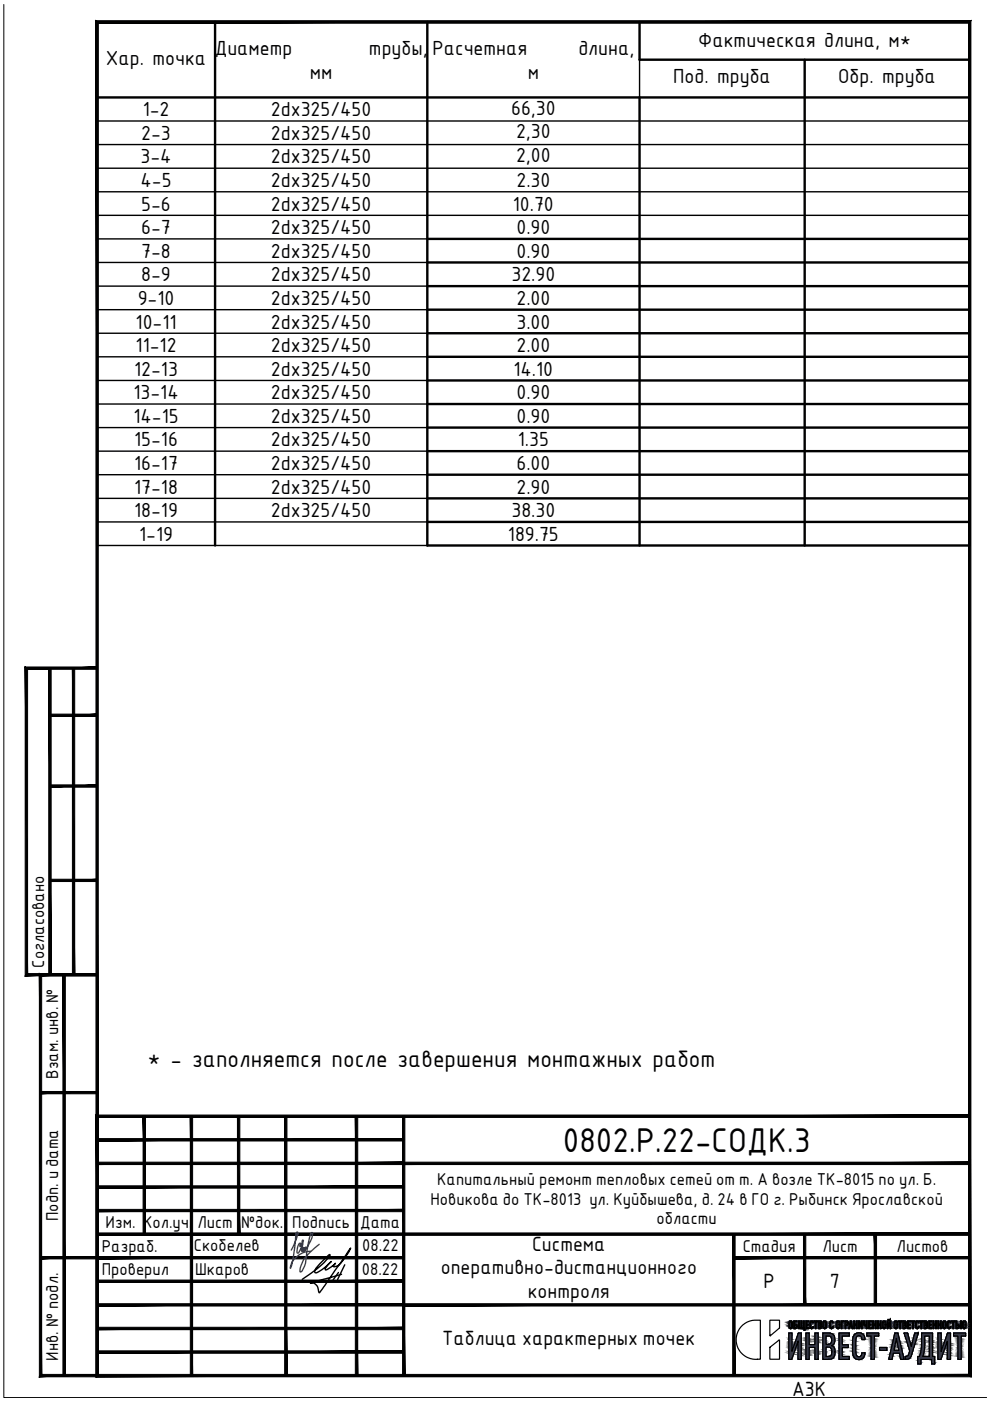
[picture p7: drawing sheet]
<svg xmlns="http://www.w3.org/2000/svg" width="210mm" height="297mm" viewBox="0 0 210 297" stroke-linecap="round" stroke-linejoin="round" font-family="sans-serif">
<defs><g id="words">
<text font-size="7" x="119.3" y="244.2">0802.Р.22-СОДК.3</text>
<text font-size="5.4" x="31.3" y="226.3">* - заполняется после завершения монтажных работ</text>
<g font-size="4.7">
<text x="45.5" y="11.7">Диаметр</text>
<text x="78.2" y="11.7">трубы,</text>
<text x="91.7" y="11.7">Расчетная</text>
<text x="122.6" y="11.7">длина,</text>
<text x="148" y="9.9">Фактическая длина, м*</text>
<text x="22.4" y="13.7">Хар. точка</text>
<text x="65.7" y="16.7">мм</text>
<text x="111.9" y="16.7">м</text>
<text x="142.8" y="17.7">Под. труба</text>
<text x="177.7" y="17.7">Обр. труба</text>
<text x="29.9" y="29.7">2-3</text>
<text x="30.3" y="24.7">1-2</text>
<text x="57.5" y="24.7">2dx325/450</text>
<text x="57.5" y="29.7">2dx325/450</text>
<text x="108.4" y="24.4">66,30</text>
<text x="109.4" y="29.4">2,30</text>
<text x="29.8" y="34.6">3-4</text>
<text x="57.5" y="34.6">2dx325/450</text>
<text x="109.4" y="34.4">2,00</text>
<text x="29.8" y="39.6">4-5</text>
<text x="57.5" y="39.6">2dx325/450</text>
<text x="109.5" y="39.6">2.30</text>
<text x="29.9" y="44.7">5-6</text>
<text x="57.5" y="44.7">2dx325/450</text>
<text x="108.7" y="44.7">10.70</text>
<text x="29.9" y="49.7">6-7</text>
<text x="57.5" y="49.7">2dx325/450</text>
<text x="109.5" y="49.7">0.90</text>
<text x="29.9" y="54.7">7-8</text>
<text x="29.9" y="59.6">8-9</text>
<text x="57.5" y="54.7">2dx325/450</text>
<text x="57.5" y="59.6">2dx325/450</text>
<text x="108.4" y="59.6">32.90</text>
<text x="109.5" y="54.7">0.90</text>
<text x="29.2" y="64.7">9-10</text>
<text x="57.5" y="64.7">2dx325/450</text>
<text x="109.5" y="64.7">2.00</text>
<text x="28.8" y="69.7">10-11</text>
<text x="57.5" y="69.7">2dx325/450</text>
<text x="109.5" y="69.7">3.00</text>
<text x="28.8" y="74.7">11-12</text>
<text x="57.5" y="74.7">2dx325/450</text>
<text x="109.5" y="74.7">2.00</text>
<text x="28.4" y="79.7">12-13</text>
<text x="57.5" y="79.7">2dx325/450</text>
<text x="108.9" y="79.7">14.10</text>
<text x="28.3" y="84.7">13-14</text>
<text x="28.3" y="89.7">14-15</text>
<text x="57.5" y="84.7">2dx325/450</text>
<text x="57.5" y="89.7">2dx325/450</text>
<text x="109.5" y="84.7">0.90</text>
<text x="109.5" y="89.7">0.90</text>
<text x="28.4" y="94.7">15-16</text>
<text x="57.5" y="94.7">2dx325/450</text>
<text x="109.8" y="94.7">1.35</text>
<text x="28.4" y="99.7">16-17</text>
<text x="57.5" y="99.7">2dx325/450</text>
<text x="109.5" y="99.7">6.00</text>
<text x="28.4" y="104.6">17-18</text>
<text x="57.5" y="104.6">2dx325/450</text>
<text x="109.5" y="104.6">2.90</text>
<text x="28.4" y="109.7">18-19</text>
<text x="57.5" y="109.7">2dx325/450</text>
<text x="108.4" y="109.7">38.30</text>
<text x="29.5" y="114.7">1-19</text>
<text x="107.7" y="114.7">189.75</text>
</g>
<g font-size="4.2">
<text x="112.8" y="265.2">Система</text>
<text x="93.5" y="270.2">оперативно-дистанционного</text>
<text x="111.9" y="275.2">контроля</text>
<text x="161.9" y="273.2">Р</text>
<text x="175.9" y="273.1">7</text>
<text x="93.8" y="285.2">Таблица характерных точек</text>
<text x="168" y="295.9">А3К</text>
</g>
<g font-size="3.5">
<text x="9.3" y="205.2" transform="rotate(-90 9.3 205.2)">Согласовано</text>
<text x="12.3" y="228.7" transform="rotate(-90 12.3 228.7)">Взам. инв. №</text>
<text x="92.7" y="251.2">Капитальный ремонт тепловых сетей от т. А возле ТК-8015 по ул. Б.</text>
<text x="91.3" y="255.4">Новикова до ТК-8013 ул. Куйбышева, д. 24 в ГО г. Рыбинск Ярославской</text>
<text x="12.3" y="258.9" transform="rotate(-90 12.3 258.9)">Подп. и дата</text>
<text x="22.4" y="260.4">Изм. Кол.уч.</text>
<text x="41.9" y="260.4">Лист</text>
<text x="51.1" y="260.4">№док.</text>
<text x="62" y="260.4">Подпись</text>
<text x="76.4" y="260.4">Дата</text>
<text x="139.2" y="259.6">области</text>
<text x="21.6" y="265.4">Разраб.</text>
<text x="41.1" y="265.1">Скобелев</text>
<text x="76.8" y="265.3">08.22</text>
<text x="157.5" y="265.4">Стадия</text>
<text x="174.4" y="265.4">Лист</text>
<text x="190.1" y="265.4">Листов</text>
<text x="21.6" y="270.4">Проверил</text>
<text x="41.3" y="270.4">Шкаров</text>
<text x="76.7" y="270.4">08.22</text>
<text x="12.3" y="288.5" transform="rotate(-90 12.3 288.5)">Инв. № подл.</text>
</g>
</g></defs>
<g fill="none" stroke="#000" stroke-width=".51">
<path d="M45.6 4.7v111M90.6 4.7v111h115v-111h-185v111M135.6 4.7v8h70M170.6 12.7v103M20.6 20.7h185M135.6 20.7v95M90.6 50.7h115M90.6 55.6h115M90.6 60.7h115M90.6 65.7h115M90.6 70.7h115M90.6 75.6h115"/>
<path d="M90.6 80.7h115M90.6 85.7h115M90.6 90.7h115M90.6 95.7h115M90.6 100.6h115M90.6 105.7h115M90.6 110.7h115"/>
</g>
<g fill="none" stroke="#000" stroke-width=".3">
<path d="M135.6 12.7v8M20.6 25.7h185M20.6 30.6h185M20.6 35.7h185M20.6 40.7h185M20.6 45.7h185M20.6 50.7h70M20.6 55.6h70M20.6 60.7h70M20.6 65.7h70M20.6 70.7h70M20.6 75.6h70"/>
<path d="M20.6 80.7h70M20.6 85.7h70M20.6 90.7h70M20.6 95.7h70M20.6 100.6h70M20.6 105.7h70M20.6 110.7h70M20.6 115.7h70"/>
</g>
<!-- layer: 0 -->
<g fill="#000" stroke="#000" stroke-width=".21">
<path d="M20.3 4.4l.5 .5 185.1-.5zM20.8 4.9l185.1-.5-.6 .5zM205.3 4.9l.6 287v-287.5zM205.3 4.9l.6 287-.6-.5zM20.3 291.9h185.6l-.6-.5zM20.8 291.4h184.5l-185 .5zM20.3 4.4v287.5l.5-.5zM20.3 4.4l.5 .5v286.5z"/>
<path d="M10.6 151.4v.5l10-.5zM10.6 151.9l10-.5v.5z"/>
<path d="M10.3 141.6l.5 65.1v-65.1zM10.3 141.6l.5 65.1h-.5z"/>
<path d="M15.4 141.6l.4 65.1v-65.1zM15.4 141.6l.4 65.1h-.4z"/>
<path d="M10.6 166.4v.5l10-.5zM10.6 166.9l10-.5v.5z"/>
<path d="M10.6 186.4v.5l10-.5zM10.6 186.9l10-.5v.5z"/>
<path d="M13.3 206.7l.6 85v-85zM13.3 206.7l.6 85h-.6z"/>
<path d="M5.3 206.9h15.3v-.5zM5.3 206.9l.5-.5h14.8zM5.3 141.4v65.5l.5-.5zM5.3 141.4l.5 .5v64.5zM5.3 141.4l.5 .5 14.8-.5zM5.8 141.9l14.8-.5v.5z"/>
<path d="M8.6 231.4v.5l12-.5zM8.6 231.9l12-.5v.5z"/>
<path d="M30.3 236.7l.5 25v-25zM30.3 236.7l.5 25h-.5z"/>
<path d="M40.4 236.7l.4 55v-55zM40.4 236.7l.4 55h-.4z"/>
<path d="M50.3 236.7l.5 25v-25zM50.3 236.7l.5 25h-.5z"/>
<path d="M60.4 236.7l.4 55v-55zM60.4 236.7l.4 55h-.4z"/>
<path d="M75.3 236.7l.5 55v-55zM75.3 236.7l.5 55h-.5z"/>
<path d="M85.4 236.7l.4 55v-55zM85.4 236.7l.4 55h-.4z"/>
<path d="M20.6 241.4v.5l65-.5zM20.6 241.9l65-.5v.5z"/>
<path d="M20.6 246.4v.5l65-.5zM20.6 246.9l65-.5v.5zM85.6 246.4v.5l120-.5zM85.6 246.9l120-.5v.5z"/>
<path d="M20.6 251.4v.5l65-.5zM20.6 251.9l65-.5v.5z"/>
<path d="M20.6 256.4v.5l65-.5zM20.6 256.9l65-.5v.5z"/>
<path d="M8.6 266.4v.5l12-.5zM8.6 266.9l12-.5v.5z"/>
<path d="M20.6 261.4v.5l185-.5zM20.6 261.9l185-.5v.5z"/>
<path d="M20.6 271.4v.5l65-.5zM20.6 271.9l65-.5v.5z"/>
<path d="M20.6 276.4v.5l65-.5zM20.6 276.9l65-.5v.5z"/>
<path d="M20.6 266.4v.5l65-.5zM20.6 266.9l65-.5v.5z"/>
<path d="M85.6 276.4v.5l120-.5zM85.6 276.9l120-.5v.5z"/>
<path d="M155.6 266.4v.5l50-.5zM155.6 266.9l50-.5v.5z"/>
<path d="M155.3 261.7l.6 30v-30zM155.3 261.7l.6 30h-.6z"/>
<path d="M170.4 261.7l.4 15v-15zM170.4 261.7l.4 15h-.4z"/>
<path d="M185.3 261.7l.6 15v-15zM185.3 261.7l.6 15h-.6z"/>
<path d="M20.3 236.4v55.3h.5zM20.3 236.4l.5 .5v54.8zM20.3 236.4l.5 .5 184.8-.5zM20.8 236.9l184.8-.5v.5z"/>
<path d="M8.3 291.9h12.3v-.5zM8.8 291.4h11.8l-12.3 .5zM8.3 206.4v85.5l.5-.5zM8.3 206.4l.5 .5v84.5zM8.3 206.4l.5 .5 11.8-.5zM8.8 206.9l11.8-.5v.5z"/>
<path d="M20.6 281.4v.5l65-.5zM20.6 281.9l65-.5v.5z"/>
<path d="M20.6 286.4v.5l65-.5zM20.6 286.9l65-.5v.5z"/>
</g>
<g fill="#2e365c" stroke="#2e365c" stroke-width=".21">
<path d="M172 280.1h.2z"/>
<path d="M200.2 280.1h.1z"/>
<path d="M189.9 280.1h.1z"/>
<path d="M187.4 280.1h.1z"/>
<path d="M174.8 280.1h.1z"/>
<path d="M204.4 280.1h.1z"/>
<path d="M183.4 281.1h.1z"/>
<path d="M167.6 281.7h.1z"/>
<path d="M174.8 281.7h.1z"/>
<path d="M177.6 281.7h.2z"/>
<path d="M187.4 281.7h.1z"/>
<path d="M200.1 281.7h.2z"/>
<path d="M201.1 281.7h.2z"/>
<path d="M194.4 281.7h.2z"/>
<path d="M172 281.7h.2z"/>
<path d="M204.4 281.7h.1z"/>
<path d="M182.1 283.2h1.1z"/>
<path d="M174.5 285.3h1.9z"/>
<path d="M192.5 287.4h.7z"/>
<path d="M191.9 288.2h.2z"/>
<path d="M200.2 280.1h.1zM200.1 280.1h.2z"/>
<path d="M189.9 280.1h.1zM189.9 280.1h.1z"/>
<path d="M187.4 280.1h.1zM187.4 280.1h.1z"/>
<path d="M177.6 280.1h.2zM177.6 280.1h.2z"/>
<path d="M174.8 280.1h.1zM174.8 280.1h.1z"/>
<path d="M167.6 280.1h.1zM167.5 280.1h.2z"/>
<path d="M204.4 280.1h.1zM204.4 280.1h.1z"/>
<path d="M200.1 280.1h.2zM200.1 280.1h.2z"/>
<path d="M189.9 280.1h.2zM189.9 280.1h.2z"/>
<path d="M187.4 280.1h.2zM187.4 280.1h.2z"/>
<path d="M177.6 280.1h.2zM177.6 280.1h.2z"/>
<path d="M174.8 280.1h.2zM174.8 280.1h.2z"/>
<path d="M167.5 280.1h.2zM167.5 280.1h.2z"/>
<path d="M201.2 280.1h.1zM201.1 280.1h.2z"/>
<path d="M194.4 280.1h.2zM194.4 280.1h.2z"/>
<path d="M176.2 280.1h.2zM176.2 280.1h.2z"/>
<path d="M172 280.1h.2zM172 280.1h.2z"/>
<path d="M201.1 280.1h.3zM201.1 280.1h.3z"/>
<path d="M194.4 280.1h.2zM194.4 280.1h.2z"/>
<path d="M176.2 280.1h.2zM176.2 280.1h.2z"/>
<path d="M172 280.1h.2zM172 280.1h.2z"/>
<path d="M188.1 280.1h.2zM188.1 280.1h.2z"/>
<path d="M182 280.1h.3zM182 280.1h.3z"/>
<path d="M196.9 280.1h.6zM196.9 280.1h.6z"/>
<path d="M192.4 280.1h.7zM192.4 280.1h.7z"/>
<path d="M184.1 280.1h.7zM184.1 280.1h.7z"/>
<path d="M170.9 280.1h.6zM170.9 280.1h.6z"/>
<path d="M180.3 280.1h.2zM180.3 280.1h.2z"/>
<path d="M183.1 280.1h.2zM183.1 280.1h.2zM183.1 280.1h.2zM183.1 280.1h.2z"/>
<path d="M201.7 280.1h.8zM201.7 280.1h.8z"/>
<path d="M195 280.1h.7zM195 280.1h.7z"/>
<path d="M193.2 280.1h.8zM193.2 280.1h.8z"/>
<path d="M190.5 280.1h.7zM190.5 280.1h.7z"/>
<path d="M178.3 280.1h.7zM178.3 280.1h.7z"/>
<path d="M172.6 280.1h.7zM172.6 280.1h.7z"/>
<path d="M169.3 280.1h.2zM169.3 280.1h.2z"/>
<path d="M170.3 280.1h.2zM170.3 280.1h.2z"/>
<path d="M188.7 280.1h.2zM188.7 280.1h.2z"/>
<path d="M182.6 280.1h.2zM182.6 280.1h.2z"/>
<path d="M168.3 280.1h.7zM168.3 280.1h.7z"/>
<path d="M198.8 280.1h.2zM198.8 280.1h.2z"/>
<path d="M197.8 280.1h.2zM197.8 280.1h.2z"/>
<path d="M186 280.1h.3zM186 280.1h.3z"/>
<path d="M185 280.1h.2zM185 280.1h.2z"/>
<path d="M181 280.1h.2zM181 280.1h.2z"/>
<path d="M180.3 280.1h.2zM180.3 280.1h.2z"/>
<path d="M170.3 280.1h.2zM170.3 280.1h.2z"/>
<path d="M188.7 280.1h.2zM188.7 280.1h.2z"/>
<path d="M182.6 280.1h.2zM182.6 280.1h.2z"/>
<path d="M169.3 280.1h.2zM169.3 280.1h.2z"/>
<path d="M199.4 280.1h.2zM199.4 280.1h.2z"/>
<path d="M198.3 280.1h.2zM198.3 280.1h.2z"/>
<path d="M186.6 280.1h.2zM186.6 280.1h.2z"/>
<path d="M185.6 280.1h.2zM185.6 280.1h.2z"/>
<path d="M181.6 280.1h.1zM181.6 280.1h.1z"/>
<path d="M196.9 280.1h.6zM196.9 280.1h.6z"/>
<path d="M192.4 280.1h.7zM192.4 280.1h.7z"/>
<path d="M184.1 280.1h.7zM184.1 280.1h.7z"/>
<path d="M170.9 280.1h.6zM170.9 280.1h.6z"/>
<path d="M183.6 280.1h.2zM183.6 280.1h.2z"/>
<path d="M178.3 280.1h.7zM178.3 280.1h.7z"/>
<path d="M195.9 280.1h.4zM195.9 280.1h.4z"/>
<path d="M191.4 280.1h.4zM191.4 280.1h.4z"/>
<path d="M173.5 280.1h.4zM173.5 280.1h.4z"/>
<path d="M169.8 280.1h.2zM169.8 280.1h.2z"/>
<path d="M188.1 280.1h.2zM188.1 280.1h.2z"/>
<path d="M182 280.1h.3zM182 280.1h.3z"/>
<path d="M203.7 280.1h.1zM203.7 280.1h.1z"/>
<path d="M195.9 280.1h.4zM195.9 280.1h.4z"/>
<path d="M191.4 280.1h.5zM191.4 280.1h.5z"/>
<path d="M173.5 280.1h.5zM173.5 280.1h.5z"/>
<path d="M202.7 280.1h.1zM202.7 280.1h.1z"/>
<path d="M179.2 280.1h.4zM179.2 280.1h.4z"/>
<path d="M169.8 280.1h.2zM169.8 280.1h.2z"/>
<path d="M179.2 280.1h.4zM179.2 280.1h.4z"/>
<path d="M201.7 280.1h.8zM201.7 280.1h.8z"/>
<path d="M195 280.1h.7zM195 280.1h.7z"/>
<path d="M193.2 280.1h.8zM193.2 280.1h.8z"/>
<path d="M190.5 280.1h.7zM190.5 280.1h.7z"/>
<path d="M172.6 280.1h.7zM172.6 280.1h.7z"/>
<path d="M199.4 280.1h.2zM199.4 280.1h.2z"/>
<path d="M198.3 280.1h.2zM198.3 280.1h.2z"/>
<path d="M186.6 280.1h.2zM186.6 280.1h.2z"/>
<path d="M185.6 280.1h.2zM185.6 280.1h.2z"/>
<path d="M183.6 280.1h.2zM183.6 280.1h.2z"/>
<path d="M181.6 280.1h.1zM181.6 280.1h.1z"/>
<path d="M183.1 280.1h.2zM183.1 280.1h.2zM183.1 280.1h.2zM183.1 280.1h.2z"/>
<path d="M180.3 280.1h.2zM180.3 280.1h.2z"/>
<path d="M188.1 280.1h.2zM188.1 280.1h.2z"/>
<path d="M182 280.1h.3zM182 280.1h.3z"/>
<path d="M178.3 280.1h.7zM178.3 280.1h.7z"/>
<path d="M202.7 280.1h.1zM202.7 280.1h.1z"/>
<path d="M169.3 280.1h.2zM169.3 280.1h.2z"/>
<path d="M203.7 280.1h.1zM203.7 280.1h.1z"/>
<path d="M198.8 280.1h.2zM198.8 280.1h.2z"/>
<path d="M197.8 280.1h.2zM197.8 280.1h.2z"/>
<path d="M186 280.1h.3zM186 280.1h.3z"/>
<path d="M185 280.1h.2zM185 280.1h.2z"/>
<path d="M181 280.1h.2zM181 280.1h.2z"/>
<path d="M170.3 280.1h.2zM170.3 280.1h.2zM170.3 280.1h.2zM170.3 280.1h.2z"/>
<path d="M201.1 280.1h.3zM201.1 280.1h.3z"/>
<path d="M194.4 280.1h.2zM194.3 280.1h.3z"/>
<path d="M176.2 280.1h.3zM176.1 280.1h.4z"/>
<path d="M172 280.1h.2zM172 280.1h.2z"/>
<path d="M198.8 280.1h.2zM198.8 280.1h.2z"/>
<path d="M197.8 280.1h.2zM197.8 280.1h.2z"/>
<path d="M186 280.1h.3zM186 280.1h.3z"/>
<path d="M185 280.1h.2zM185 280.1h.2z"/>
<path d="M181 280.1h.2zM181 280.1h.2z"/>
<path d="M201.7 280.1h.8zM201.7 280.1h.8z"/>
<path d="M195 280.1h.7zM195 280.1h.7z"/>
<path d="M193.2 280.1h.8zM193.2 280.1h.8z"/>
<path d="M190.5 280.1h.7zM190.5 280.1h.7z"/>
<path d="M172.6 280.1h.7zM172.6 280.1h.7z"/>
<path d="M168.3 280.1h.7zM168.3 280.1h.7z"/>
<path d="M180.3 280.1h.2zM180.3 280.1h.2z"/>
<path d="M188.7 280.1h.2zM188.7 280.1h.2z"/>
<path d="M182.6 280.1h.2zM182.6 280.1h.2z"/>
<path d="M196.9 280.1h.6zM196.9 280.1h.6z"/>
<path d="M192.4 280.1h.7zM192.4 280.1h.7z"/>
<path d="M184.1 280.1h.7zM184.1 280.1h.7z"/>
<path d="M170.9 280.1h.6zM170.9 280.1h.6z"/>
<path d="M169.3 280.1h.2zM169.3 280.1h.2z"/>
<path d="M195.9 280.1h.5zM195.9 280.1h.5z"/>
<path d="M191.4 280.1h.5zM191.4 280.1h.5z"/>
<path d="M173.5 280.1h.5zM173.5 280.1h.5z"/>
<path d="M199.4 280.1h.2zM199.4 280.1h.2z"/>
<path d="M198.3 280.1h.2zM198.3 280.1h.2z"/>
<path d="M186.6 280.1h.2zM186.6 280.1h.2z"/>
<path d="M185.6 280.1h.2zM185.6 280.1h.2z"/>
<path d="M181.6 280.1h.1zM181.6 280.1h.1z"/>
<path d="M196.9 280.1h.6zM196.9 280.1h.6z"/>
<path d="M192.4 280.1h.7zM192.4 280.1h.7z"/>
<path d="M184.1 280.1h.7zM184.1 280.1h.7z"/>
<path d="M170.9 280.1h.6zM170.9 280.1h.6z"/>
<path d="M168.3 280.1h.7zM168.3 280.1h.7z"/>
<path d="M188.7 280.1h.2zM188.7 280.1h.2z"/>
<path d="M182.6 280.1h.2zM182.6 280.1h.2z"/>
<path d="M204.4 280.1h.2zM204.3 280.1h.3zM204.3 280.1h.3zM204.3 280.1h.3z"/>
<path d="M169.8 280.1h.2zM169.8 280.1h.2z"/>
<path d="M183.6 280.1h.2zM183.6 280.1h.2z"/>
<path d="M203.7 280.1h.1zM203.7 280.1h.1z"/>
<path d="M202.7 280.1h.1zM202.7 280.1h.1z"/>
<path d="M179.2 280.1h.5zM179.2 280.1h.5z"/>
<path d="M200.1 280.1h.3zM200.1 280.1h.3z"/>
<path d="M189.9 280.1h.2zM189.8 280.1h.3z"/>
<path d="M187.4 280.1h.2zM187.3 280.1h.3z"/>
<path d="M177.6 280.1h.2zM177.5 280.1h.3z"/>
<path d="M174.8 280.1h.2zM174.7 280.1h.3z"/>
<path d="M167.5 280.1h.3zM167.5 280.1h.3z"/>
<path d="M169.8 280.1h.2zM169.8 280.1h.2z"/>
<path d="M183.1 280.1h.2zM183.1 280.1h.2zM183.1 280.1h.2zM183.1 280.1h.2z"/>
<path d="M188.1 280.1h.2zM188.1 280.1h.2z"/>
<path d="M182 280.1h.3zM182 280.1h.3z"/>
<path d="M179.2 280.1h.5zM179.2 280.1h.5z"/>
<path d="M169.3 280.1h.2zM169.3 280.1h.2z"/>
<path d="M170.3 280.1h.2zM170.3 280.1h.2z"/>
<path d="M180.3 280.1h.2zM180.3 280.1h.2z"/>
<path d="M188.1 280.1h.2zM188.1 280.1h.2z"/>
<path d="M182 280.1h.3zM182 280.1h.3z"/>
<path d="M200.1 280.1h.3zM200.1 280.1h.3z"/>
<path d="M189.8 280.1h.3zM189.8 280.1h.3z"/>
<path d="M187.3 280.1h.3zM187.3 280.1h.3z"/>
<path d="M177.5 280.1h.4zM177.5 280.1h.4z"/>
<path d="M174.7 280.1h.4zM174.7 280.1h.4z"/>
<path d="M167.5 280.1h.3zM167.5 280.1h.3z"/>
<path d="M201.7 280.1h.8zM201.7 280.1h.8z"/>
<path d="M195 280.1h.7zM195 280.1h.7z"/>
<path d="M193.2 280.1h.8zM193.2 280.1h.8z"/>
<path d="M190.5 280.1h.7zM190.5 280.1h.7z"/>
<path d="M172.6 280.1h.7zM172.6 280.1h.7z"/>
<path d="M195.9 280.1h.5zM195.9 280.1h.5z"/>
<path d="M191.4 280.1h.6zM191.4 280.1h.6z"/>
<path d="M173.5 280.1h.6zM173.5 280.1h.6z"/>
<path d="M178.3 280.1h.7zM178.3 280.1h.7z"/>
<path d="M170.3 280.1h.2zM170.3 280.1h.2z"/>
<path d="M202.7 280.1h.1zM202.7 280.1h.1z"/>
<path d="M195.9 280.1h.5zM195.9 280.1h.5z"/>
<path d="M191.4 280.1h.6zM191.4 280.1h.6z"/>
<path d="M173.5 280.1h.6zM173.5 280.1h.6z"/>
<path d="M198.8 280.1h.2zM198.8 280.1h.2z"/>
<path d="M197.8 280.1h.2zM197.8 280.1h.2z"/>
<path d="M186 280.1h.3zM186 280.1h.3z"/>
<path d="M185 280.1h.2zM185 280.1h.2z"/>
<path d="M181 280.1h.2zM181 280.1h.2z"/>
<path d="M203.7 280.1h.1zM203.7 280.1h.1z"/>
<path d="M196.9 280.1h.6zM196.9 280.1h.6z"/>
<path d="M192.4 280.1h.7zM192.4 280.1h.7z"/>
<path d="M184.1 280.1h.7zM184.1 280.1h.7z"/>
<path d="M170.9 280.1h.6zM170.9 280.1h.6z"/>
<path d="M201.1 280.1h.3zM201 280.1h.4z"/>
<path d="M194.3 280.1h.4zM194.3 280.1h.4z"/>
<path d="M176.1 280.1h.4zM176.1 280.1h.4z"/>
<path d="M171.9 280.1h.4zM171.9 280.1h.4z"/>
<path d="M169.3 280.1h.2zM169.3 280.1h.2z"/>
<path d="M199.4 280.1h.2zM199.4 280.1h.2z"/>
<path d="M198.3 280.1h.2zM198.3 280.1h.2z"/>
<path d="M186.6 280.1h.2zM186.6 280.1h.2z"/>
<path d="M185.6 280.1h.2zM185.6 280.1h.2z"/>
<path d="M183.6 280.1h.2zM183.6 280.1h.2z"/>
<path d="M181.6 280.1h.1zM181.6 280.1h.1z"/>
<path d="M180.3 280.1h.2zM180.3 280.1h.2z"/>
<path d="M199.4 280.1h.2zM199.4 280.1h.2z"/>
<path d="M198.3 280.1h.2zM198.3 280.1h.2z"/>
<path d="M186.6 280.1h.2zM186.6 280.1h.2z"/>
<path d="M185.6 280.1h.2zM185.6 280.1h.2z"/>
<path d="M181.6 280.1h.1zM181.6 280.1h.1z"/>
<path d="M188.7 280.1h.2zM188.7 280.1h.2z"/>
<path d="M182.6 280.1h.2zM182.6 280.1h.2z"/>
<path d="M169.8 280.1h.2zM169.8 280.1h.2z"/>
<path d="M201.7 280.1h.8zM201.7 280.1h.8z"/>
<path d="M195 280.1h.7zM195 280.1h.7z"/>
<path d="M193.2 280.1h.8zM193.2 280.1h.8z"/>
<path d="M190.5 280.1h.7zM190.5 280.1h.7z"/>
<path d="M172.6 280.1h.7zM172.6 280.1h.7z"/>
<path d="M203.7 280.1h.1zM203.7 280.1h.1z"/>
<path d="M198.8 280.1h.2zM198.8 280.1h.2z"/>
<path d="M197.8 280.1h.2zM197.8 280.1h.2z"/>
<path d="M186 280.1h.3zM186 280.1h.3z"/>
<path d="M185 280.1h.2zM185 280.1h.2z"/>
<path d="M181 280.1h.2zM181 280.1h.2z"/>
<path d="M168.3 280.1h.7zM168.3 280.1h.7z"/>
<path d="M202.7 280.1h.1zM202.7 280.1h.1z"/>
<path d="M179.2 280.1h.5zM179.2 280.1h.5z"/>
<path d="M168.3 280.1h.7zM168.3 280.1h.7z"/>
<path d="M169.8 280.1h.2zM169.8 280.1h.2z"/>
<path d="M183.6 280.1h.2zM183.6 280.1h.2z"/>
<path d="M188.7 280.1h.2zM188.7 280.1h.2z"/>
<path d="M182.6 280.1h.2zM182.6 280.1h.2z"/>
<path d="M183.1 280.1h.2zM183.1 280.1h.2zM183.1 280.1h.2zM183.1 280.1h.2z"/>
<path d="M178.3 280.1h.7zM178.3 280.1h.7z"/>
<path d="M169.3 280.1h.2zM169.3 280.1h.2z"/>
<path d="M196.9 280.1h.6zM196.9 280.1h.6z"/>
<path d="M192.4 280.1h.7zM192.4 280.1h.7z"/>
<path d="M184.1 280.1h.7zM184.1 280.1h.7z"/>
<path d="M170.9 280.1h.6zM170.9 280.1h.6z"/>
<path d="M170.3 280.1h.2zM170.3 280.1h.2z"/>
<path d="M204.3 280.1h.4zM204.2 280.1h.5zM204.2 280.1h.5zM204.2 280.1h.5z"/>
<path d="M180.3 280.1h.2zM180.3 280.1h.2z"/>
<path d="M195.9 280.1h.6zM195.9 280.1h.6z"/>
<path d="M191.4 280.1h.6zM191.4 280.1h.6z"/>
<path d="M173.5 280.1h.6zM173.5 280.1h.6z"/>
<path d="M170.3 280.1h.2zM170.3 280.1h.2z"/>
<path d="M188.1 280.1h.2zM188.1 280.1h.2z"/>
<path d="M182 280.1h.3zM182 280.1h.3z"/>
<path d="M201 280.1h.5zM201 280.1h.5z"/>
<path d="M194.3 280.1h.4zM194.3 280.1h.4z"/>
<path d="M176.1 280.1h.4zM176.1 280.1h.4z"/>
<path d="M171.9 280.1h.4zM171.9 280.1h.4z"/>
<path d="M179.2 280.1h.6zM179.2 280.1h.6z"/>
<path d="M188.1 280.1h.2zM188.1 280.1h.2z"/>
<path d="M182 280.1h.3zM182 280.1h.3z"/>
<path d="M198.8 280.1h.2zM198.8 280.1h.2z"/>
<path d="M197.8 280.1h.2zM197.8 280.1h.2z"/>
<path d="M186 280.1h.3zM186 280.1h.3z"/>
<path d="M185 280.1h.2zM185 280.1h.2z"/>
<path d="M181 280.1h.2zM181 280.1h.2z"/>
<path d="M202.7 280.1h.1zM202.7 280.1h.1z"/>
<path d="M199.4 280.1h.2zM199.4 280.1h.2z"/>
<path d="M198.3 280.1h.2zM198.3 280.1h.2z"/>
<path d="M186.6 280.1h.2zM186.6 280.1h.2z"/>
<path d="M185.6 280.1h.2zM185.6 280.1h.2z"/>
<path d="M181.6 280.1h.1zM181.6 280.1h.1z"/>
<path d="M169.3 280.1h.2zM169.3 280.1h.2z"/>
<path d="M200 280.1h.5zM200 280.1h.5z"/>
<path d="M189.8 280.1h.4zM189.7 280.1h.5z"/>
<path d="M187.3 280.1h.4zM187.2 280.1h.5z"/>
<path d="M177.5 280.1h.4zM177.4 280.1h.5z"/>
<path d="M174.7 280.1h.4zM174.6 280.1h.5z"/>
<path d="M167.5 280.1h.4zM167.4 280.1h.5z"/>
<path d="M169.8 280.1h.2zM169.8 280.1h.2z"/>
<path d="M203.7 280.1h.1zM203.7 280.1h.1z"/>
<path d="M180.3 280.1h.2zM180.3 280.1h.2z"/>
<path d="M188.7 280.1h.2zM188.7 280.1h.2z"/>
<path d="M182.6 280.1h.2zM182.6 280.1h.2z"/>
<path d="M203.7 280.1h.1zM203.7 280.1h.1z"/>
<path d="M195.9 280.1h.6zM195.9 280.1h.6z"/>
<path d="M191.4 280.1h.6zM191.4 280.1h.6z"/>
<path d="M173.5 280.1h.6zM173.5 280.1h.6z"/>
<path d="M202.7 280.1h.1zM202.7 280.1h.1z"/>
<path d="M179.2 280.1h.6zM179.2 280.1h.6z"/>
<path d="M169.8 280.1h.2zM169.8 280.1h.2z"/>
<path d="M201.7 280.1h.8zM201.7 280.1h.8z"/>
<path d="M195 280.1h.7zM195 280.1h.7z"/>
<path d="M193.2 280.1h.8zM193.2 280.1h.8z"/>
<path d="M190.5 280.1h.7zM190.5 280.1h.7z"/>
<path d="M172.6 280.1h.7zM172.6 280.1h.7z"/>
<path d="M200 280.1h.5zM200 280.1h.5z"/>
<path d="M189.7 280.1h.5zM189.7 280.1h.5z"/>
<path d="M187.2 280.1h.5zM187.2 280.1h.5z"/>
<path d="M177.4 280.1h.5zM177.4 280.1h.5z"/>
<path d="M174.6 280.1h.5zM174.6 280.1h.5z"/>
<path d="M167.4 280.1h.5zM167.4 280.1h.5z"/>
<path d="M183.1 280.1h.2zM183.1 280.1h.2z"/>
<path d="M183.6 280.1h.2zM183.6 280.1h.2z"/>
<path d="M168.3 280.1h.7zM168.3 280.1h.7z"/>
<path d="M178.3 280.1h.7zM178.3 280.1h.7z"/>
<path d="M183.1 280.1h.2zM183.1 280.1h.2z"/>
<path d="M196.9 280.1h.6zM196.9 280.1h.6z"/>
<path d="M192.4 280.1h.7zM192.4 280.1h.7z"/>
<path d="M184.1 280.1h.7zM184.1 280.1h.7z"/>
<path d="M170.9 280.1h.6zM170.9 280.1h.6z"/>
<path d="M169.3 280.1h.2zM169.3 280.1h.2z"/>
<path d="M201 280.1h.5zM201 280.1h.5z"/>
<path d="M194.3 280.1h.4zM194.2 280.1h.5z"/>
<path d="M176.1 280.1h.5zM176 280.1h.6z"/>
<path d="M171.9 280.1h.4zM171.9 280.1h.4z"/>
<path d="M170.3 280.1h.2zM170.3 280.1h.2z"/>
<path d="M201 280.1h.5zM201 280.1h.5z"/>
<path d="M194.2 280.1h.5zM194.2 280.1h.5z"/>
<path d="M176 280.1h.6zM176 280.1h.6z"/>
<path d="M171.8 280.1h.5zM171.8 280.1h.5z"/>
<path d="M199.4 280.1h.2zM199.4 280.1h.2z"/>
<path d="M198.3 280.1h.2zM198.3 280.1h.2z"/>
<path d="M186.6 280.1h.2zM186.6 280.1h.2z"/>
<path d="M185.6 280.1h.2zM185.6 280.1h.2z"/>
<path d="M183.6 280.1h.2zM183.6 280.1h.2z"/>
<path d="M181.6 280.1h.1zM181.6 280.1h.1z"/>
<path d="M195.9 280.1h.6zM195.9 280.1h.6z"/>
<path d="M191.4 280.1h.7zM191.4 280.1h.7z"/>
<path d="M173.5 280.1h.6zM173.5 280.1h.6z"/>
<path d="M188.7 280.1l.2 .1zM188.7 280.1l.2 .1z"/>
<path d="M182.6 280.1l.2 .1zM182.6 280.1l.2 .1z"/>
<path d="M200 280.1l.5 .1zM200 280.1l.5 .1z"/>
<path d="M189.7 280.1l.5 .1zM189.7 280.1l.5 .1z"/>
<path d="M187.2 280.1l.5 .1zM187.2 280.1l.5 .1z"/>
<path d="M177.4 280.1l.6 .1zM177.4 280.1l.6 .1z"/>
<path d="M174.6 280.1l.5 .1zM174.6 280.1l.5 .1z"/>
<path d="M167.4 280.1l.5 .1zM167.4 280.1l.5 .1z"/>
<path d="M198.8 280.1l.2 .1zM198.8 280.1l.2 .1z"/>
<path d="M197.8 280.1l.2 .1zM197.8 280.1l.2 .1z"/>
<path d="M186 280.1l.3 .1zM186 280.1l.3 .1z"/>
<path d="M185 280.1l.2 .1zM185 280.1l.2 .1z"/>
<path d="M181 280.1l.2 .1zM181 280.1l.2 .1z"/>
<path d="M180.3 280.1l.2 .1zM180.3 280.1l.2 .1z"/>
<path d="M188.1 280.1l.2 .1zM188.1 280.1l.2 .1z"/>
<path d="M182 280.1l.3 .1zM182 280.1l.3 .1z"/>
<path d="M198.8 280.2h.2zM198.8 280.2h.2z"/>
<path d="M197.8 280.2h.2zM197.8 280.2h.2z"/>
<path d="M186 280.2h.3zM186 280.2h.3z"/>
<path d="M185 280.2h.2zM185 280.2h.2z"/>
<path d="M181 280.2h.2zM181 280.2h.2z"/>
<path d="M201.7 280.1l.8 .1zM201.7 280.1l.8 .1z"/>
<path d="M195 280.1l.7 .1zM195 280.1l.7 .1z"/>
<path d="M193.2 280.1l.8 .1zM193.2 280.1l.8 .1z"/>
<path d="M190.5 280.1l.7 .1zM190.5 280.1l.7 .1z"/>
<path d="M172.6 280.1l.7 .1zM172.6 280.1l.7 .1z"/>
<path d="M201 280.1l.5 .1zM201 280.1l.5 .1z"/>
<path d="M194.2 280.1l.6 .1zM194.2 280.2h.6z"/>
<path d="M176 280.1l.6 .1zM176 280.1l.6 .1z"/>
<path d="M171.8 280.1l.6 .1zM171.8 280.1l.6 .1z"/>
<path d="M199.4 280.1l.2 .1zM199.4 280.1l.2 .1z"/>
<path d="M198.3 280.1l.2 .1zM198.3 280.1l.2 .1z"/>
<path d="M186.6 280.1l.2 .1zM186.6 280.1l.2 .1z"/>
<path d="M185.6 280.1l.2 .1zM185.6 280.1l.2 .1z"/>
<path d="M181.6 280.1l.1 .1zM181.6 280.1l.1 .1z"/>
<path d="M169.8 280.1l.2 .1zM169.8 280.1l.2 .1z"/>
<path d="M204.2 280.1l.5 .1zM204.2 280.1l.5 .1z"/>
<path d="M169.3 280.1l.2 .1zM169.3 280.1l.2 .1z"/>
<path d="M179.2 280.1l.6 .1zM179.2 280.1l.6 .1z"/>
<path d="M178.3 280.1l.7 .1zM178.3 280.1l.7 .1z"/>
<path d="M199.9 280.2h.6zM199.9 280.2h.6z"/>
<path d="M189.7 280.2h.5zM189.7 280.2h.5z"/>
<path d="M187.2 280.2h.5zM187.2 280.2h.5z"/>
<path d="M177.4 280.2h.6zM177.4 280.2h.6z"/>
<path d="M174.6 280.2h.5zM174.6 280.2h.5z"/>
<path d="M167.4 280.2h.5zM167.4 280.2h.5z"/>
<path d="M196.9 280.1l.6 .1zM196.9 280.1l.6 .1z"/>
<path d="M192.4 280.1l.7 .1zM192.4 280.1l.7 .1z"/>
<path d="M184.1 280.1l.7 .1zM184.1 280.1l.7 .1z"/>
<path d="M170.9 280.1l.6 .1zM170.9 280.1l.6 .1z"/>
<path d="M202.7 280.1l.1 .1zM202.7 280.1l.1 .1z"/>
<path d="M188.1 280.2h.2zM188.1 280.2h.2z"/>
<path d="M182 280.2h.3zM182 280.2h.3z"/>
<path d="M180.3 280.2h.2zM180.3 280.2h.2z"/>
<path d="M188.7 280.2h.2zM188.7 280.2h.2z"/>
<path d="M182.6 280.2h.2zM182.6 280.2h.2z"/>
<path d="M169.8 280.2h.2zM169.8 280.2h.2z"/>
<path d="M199.9 280.2h.6zM199.9 280.2h.6z"/>
<path d="M189.7 280.2h.6zM189.7 280.2h.6z"/>
<path d="M187.2 280.2h.5zM187.2 280.2h.5z"/>
<path d="M177.4 280.2h.6zM177.4 280.2h.6z"/>
<path d="M174.6 280.2h.5zM174.6 280.2h.5z"/>
<path d="M167.4 280.2h.5zM167.4 280.2h.5z"/>
<path d="M203.7 280.1l.1 .1zM203.7 280.1l.1 .1z"/>
<path d="M201 280.2h.5zM201 280.2h.5z"/>
<path d="M194.2 280.2h.6zM194.2 280.2h.6z"/>
<path d="M176 280.2h.6zM176 280.2h.6z"/>
<path d="M171.8 280.2h.6zM171.8 280.2h.6z"/>
<path d="M169.3 280.2h.2zM169.3 280.2h.2z"/>
<path d="M183.6 280.1l.2 .1zM183.6 280.1l.2 .1z"/>
<path d="M168.3 280.1l.7 .1zM168.3 280.1l.7 .1z"/>
<path d="M200.9 280.2h.6zM200.9 280.2h.6z"/>
<path d="M194.2 280.2h.6zM194.2 280.2h.6z"/>
<path d="M176 280.2h.6zM176 280.2h.6z"/>
<path d="M171.8 280.2h.6zM171.8 280.2h.6z"/>
<path d="M195.9 280.1l.7 .1zM195.9 280.1l.7 .1z"/>
<path d="M191.4 280.1l.7 .1zM191.4 280.1l.7 .1z"/>
<path d="M173.5 280.1l.7 .1zM173.5 280.1l.7 .1z"/>
<path d="M195.9 280.2h.7zM195.9 280.2h.7z"/>
<path d="M191.4 280.2h.7zM191.4 280.2h.7z"/>
<path d="M173.5 280.2h.7zM173.5 280.2h.7z"/>
<path d="M168.3 280.2h.7zM168.3 280.2h.7z"/>
<path d="M170.3 280.1l.2 .1zM170.3 280.1l.2 .1z"/>
<path d="M201.7 280.2h.8zM201.7 280.2h.8z"/>
<path d="M195 280.2h.7zM195 280.2h.7z"/>
<path d="M193.2 280.2h.8zM193.2 280.2h.8z"/>
<path d="M190.5 280.2h.7zM190.5 280.2h.7z"/>
<path d="M172.6 280.2h.7zM172.6 280.2h.7z"/>
<path d="M196.9 280.2h.6zM196.9 280.2h.6z"/>
<path d="M192.4 280.2h.7zM192.4 280.2h.7z"/>
<path d="M184.1 280.2h.7zM184.1 280.2h.7z"/>
<path d="M170.9 280.2h.6zM170.9 280.2h.6z"/>
<path d="M199.9 280.2h.6zM199.9 280.2h.6z"/>
<path d="M189.7 280.2h.6zM189.7 280.2h.6z"/>
<path d="M187.2 280.2h.6zM187.2 280.2h.6z"/>
<path d="M177.4 280.2h.6zM177.4 280.2h.6z"/>
<path d="M174.6 280.2h.6zM174.6 280.2h.6z"/>
<path d="M167.4 280.2h.5zM167.4 280.2h.5z"/>
<path d="M180.3 280.2h.2zM180.3 280.2h.2z"/>
<path d="M188.1 280.2h.2zM188.1 280.2h.2z"/>
<path d="M182 280.2h.3zM182 280.2h.3z"/>
<path d="M201.7 280.2h.8zM201.7 280.2h.8z"/>
<path d="M195 280.2h.7zM195 280.2h.7z"/>
<path d="M193.2 280.2h.8zM193.2 280.2h.8z"/>
<path d="M190.5 280.2h.7zM190.5 280.2h.7z"/>
<path d="M172.6 280.2h.7zM172.6 280.2h.7z"/>
<path d="M204.2 280.2h.6zM204.2 280.2h.6z"/>
<path d="M188.7 280.2h.2zM188.7 280.2h.2z"/>
<path d="M182.6 280.2h.2zM182.6 280.2h.2z"/>
<path d="M169.3 280.2h.2zM169.3 280.2h.2z"/>
<path d="M204.1 280.2h.7zM204.1 280.2h.7z"/>
<path d="M203.7 280.2h.1zM203.7 280.2h.1z"/>
<path d="M202.7 280.2h.1zM202.7 280.2h.1z"/>
<path d="M179.2 280.2h.6zM179.2 280.2h.6z"/>
<path d="M178.3 280.2h.7zM178.3 280.2h.7z"/>
<path d="M199.4 280.2h.2zM199.4 280.2h.2z"/>
<path d="M198.3 280.2h.2zM198.3 280.2h.2z"/>
<path d="M186.6 280.2h.2zM186.6 280.2h.2z"/>
<path d="M185.6 280.2h.2zM185.6 280.2h.2z"/>
<path d="M183.6 280.2h.2zM183.6 280.2h.2z"/>
<path d="M181.6 280.2h.1zM181.6 280.2h.1z"/>
<path d="M178.3 280.2h.7zM178.3 280.2h.7z"/>
<path d="M168.3 280.2h.7zM168.3 280.2h.7z"/>
<path d="M183.1 280.1l.2 .1zM183.1 280.1l.2 .1z"/>
<path d="M180.2 280.2h.3zM180.2 280.2h.3z"/>
<path d="M188.6 280.2h.3zM188.6 280.2h.3z"/>
<path d="M182.6 280.2h.2zM182.6 280.2h.2z"/>
<path d="M200.9 280.2h.7zM200.9 280.2h.7z"/>
<path d="M194.2 280.2h.6zM194.2 280.2h.6z"/>
<path d="M176 280.2h.6zM176 280.2h.6z"/>
<path d="M171.8 280.2h.6zM171.8 280.2h.6z"/>
<path d="M204.1 280.2h.7zM204.1 280.2h.7z"/>
<path d="M199.9 280.2h.6zM199.9 280.2h.6z"/>
<path d="M189.7 280.2h.6zM189.7 280.2h.6z"/>
<path d="M187.1 280.2h.7zM187.1 280.2h.7z"/>
<path d="M177.4 280.2h.6zM177.4 280.2h.6z"/>
<path d="M174.5 280.2h.7zM174.5 280.2h.7z"/>
<path d="M167.3 280.2h.7zM167.3 280.2h.7z"/>
<path d="M204.4 280.2h.4zM204.4 280.2h.4z"/>
<path d="M204.1 280.2h.3zM204.1 280.2h.3z"/>
<path d="M200.2 280.2h.3zM200.2 280.2h.3z"/>
<path d="M189.9 280.2h.4zM189.9 280.2h.4z"/>
<path d="M187.4 280.2h.4zM187.4 280.2h.4z"/>
<path d="M177.7 280.2h.3zM177.7 280.2h.3z"/>
<path d="M177.4 280.2h.3zM177.4 280.2h.3z"/>
<path d="M174.8 280.2h.4zM174.8 280.2h.4z"/>
<path d="M167.6 280.2h.4zM167.6 280.2h.4z"/>
<path d="M167.3 280.2h.3zM167.3 280.2h.3z"/>
<path d="M200.9 280.2h.7zM200.9 280.2h.7z"/>
<path d="M194.1 280.2h.7zM194.1 280.2h.7z"/>
<path d="M176 280.2h.6zM176 280.2h.6z"/>
<path d="M171.8 280.2h.6zM171.8 280.2h.6z"/>
<path d="M201.3 280.2h.3zM201.3 280.2h.3z"/>
<path d="M200.9 280.2h.3zM200.9 280.2h.4z"/>
<path d="M194.5 280.2h.3zM194.5 280.2h.3z"/>
<path d="M194.1 280.2h.4zM194.1 280.2h.4z"/>
<path d="M183.1 280.2h.2zM183.1 280.2h.2z"/>
<path d="M172.1 280.2h.3zM172.1 280.2h.3z"/>
<path d="M171.8 280.2h.3zM171.8 280.2h.3z"/>
<path d="M201.7 280.2h.8zM201.7 280.2h.8z"/>
<path d="M195 280.2h.7zM195 280.2h.7z"/>
<path d="M193.2 280.2h.8zM193.2 280.2h.8z"/>
<path d="M190.5 280.2h.7zM190.5 280.2h.7z"/>
<path d="M172.6 280.2h.7zM172.6 280.2h.7z"/>
<path d="M200.9 280.2h.3zM200.9 280.2h.3z"/>
<path d="M194.1 280.2h.3zM194.1 280.2h.4z"/>
<path d="M176 280.2h.3zM176 280.2h.3z"/>
<path d="M171.8 280.2h.3zM171.8 280.2h.3z"/>
<path d="M204.4 280.2h.4zM204.4 280.2h.4z"/>
<path d="M200.2 280.2h.3zM200.2 280.2h.3z"/>
<path d="M189.9 280.2h.4zM189.9 280.2h.4z"/>
<path d="M187.4 280.2h.4zM187.4 280.2h.4z"/>
<path d="M177.7 280.2h.3zM177.7 280.2h.3z"/>
<path d="M174.8 280.2h.4zM174.8 280.2h.4z"/>
<path d="M167.6 280.2h.4zM167.6 280.2h.4z"/>
<path d="M198.8 280.2h.2zM198.8 280.2h.2z"/>
<path d="M197.8 280.2h.2zM197.8 280.2h.2z"/>
<path d="M186 280.2h.3zM186 280.2h.3z"/>
<path d="M185 280.2h.2zM185 280.2h.2z"/>
<path d="M181 280.2h.2zM181 280.2h.2z"/>
<path d="M179.2 280.2h.6zM179.2 280.2h.6z"/>
<path d="M201.7 280.2h.8zM201.7 280.2h.8z"/>
<path d="M195 280.2h.7zM195 280.2h.7z"/>
<path d="M193.2 280.2h.8zM193.2 280.2h.8z"/>
<path d="M190.5 280.2h.7zM190.5 280.2h.7z"/>
<path d="M172.6 280.2h.7zM172.6 280.2h.7z"/>
<path d="M170.3 280.2h.2zM170.3 280.2h.2z"/>
<path d="M188.1 280.2h.2zM188.1 280.2h.2z"/>
<path d="M182 280.2h.3zM182 280.2h.3z"/>
<path d="M204.1 280.2h.3zM204.1 280.2h.3z"/>
<path d="M199.9 280.2h.3zM199.9 280.2h.3z"/>
<path d="M189.6 280.2h.3zM189.6 280.2h.3z"/>
<path d="M187.1 280.2h.3zM187.1 280.2h.3z"/>
<path d="M177.4 280.2h.2zM177.4 280.2h.3z"/>
<path d="M174.5 280.2h.3zM174.5 280.2h.3z"/>
<path d="M167.3 280.2h.3zM167.3 280.2h.3z"/>
<path d="M196.9 280.2h.6zM196.9 280.2h.6z"/>
<path d="M192.4 280.2h.7zM192.4 280.2h.7z"/>
<path d="M184.1 280.2h.7zM184.1 280.2h.7z"/>
<path d="M170.9 280.2h.6zM170.9 280.2h.6z"/>
<path d="M201.3 280.2h.3zM201.3 280.2h.3z"/>
<path d="M194.5 280.2h.3zM194.5 280.2h.3z"/>
<path d="M176.3 280.2h.3zM176.3 280.2h.3z"/>
<path d="M172.1 280.2h.3zM172.1 280.2h.3z"/>
<path d="M178.3 280.2h.7zM178.3 280.2h.7z"/>
<path d="M195.9 280.2h.7zM195.9 280.2h.7z"/>
<path d="M191.4 280.2h.7zM191.4 280.2h.7z"/>
<path d="M173.5 280.2h.7zM173.5 280.2h.7z"/>
<path d="M204.5 280.2h.3zM204.5 280.2h.3z"/>
<path d="M200.3 280.2h.3zM200.3 280.2h.3z"/>
<path d="M190 280.2h.3zM190 280.2h.3z"/>
<path d="M187.5 280.2h.3zM187.5 280.2h.3z"/>
<path d="M177.7 280.2h.3zM177.7 280.2h.3z"/>
<path d="M174.9 280.2h.3zM174.9 280.2h.3z"/>
<path d="M167.7 280.2h.3zM167.7 280.2h.3z"/>
<path d="M200.9 280.2h.3zM200.9 280.2h.3z"/>
<path d="M194.1 280.2h.3zM194.1 280.2h.3z"/>
<path d="M176 280.2h.3zM176 280.2h.2z"/>
<path d="M171.8 280.2h.3zM171.8 280.2h.2z"/>
<path d="M168.3 280.2h.7zM168.3 280.2h.7z"/>
<path d="M201.7 280.2h.8zM201.7 280.2h.8z"/>
<path d="M195 280.2h.7zM195 280.2h.7z"/>
<path d="M193.2 280.2h.8zM193.2 280.2h.8z"/>
<path d="M190.5 280.2h.7zM190.5 280.2h.7z"/>
<path d="M172.6 280.2h.7zM172.6 280.2h.7z"/>
<path d="M196.9 280.2h.6zM196.9 280.2h.6z"/>
<path d="M192.4 280.2h.7zM192.4 280.2h.7z"/>
<path d="M184.1 280.2h.7zM184.1 280.2h.7z"/>
<path d="M170.9 280.2h.6zM170.9 280.2h.6z"/>
<path d="M201.7 280.2h.8zM201.7 280.2h.8z"/>
<path d="M196.9 280.2h.6zM196.9 280.2h.6z"/>
<path d="M195.9 280.2h.7zM195.9 280.2h.7z"/>
<path d="M195 280.2h.7zM195 280.2h.7z"/>
<path d="M193.2 280.2h.8zM193.2 280.2h.8z"/>
<path d="M192.4 280.2h.6zM192.4 280.2h.7z"/>
<path d="M191.4 280.2h.7zM191.4 280.2h.7z"/>
<path d="M190.5 280.2h.7zM190.5 280.2h.7z"/>
<path d="M184.1 280.2h.6zM184.1 280.2h.7z"/>
<path d="M179.2 280.2h.7zM179.2 280.2h.7z"/>
<path d="M178.3 280.2h.7zM178.3 280.2h.7z"/>
<path d="M173.5 280.2h.7zM173.5 280.2h.7z"/>
<path d="M172.6 280.2h.7zM172.6 280.2h.7z"/>
<path d="M170.9 280.2h.6zM170.9 280.2h.6z"/>
<path d="M168.3 280.2h.7zM168.3 280.2h.7z"/>
<path d="M196.2 280.2h.4zM196.2 280.2h.4z"/>
<path d="M191.8 280.2h.3zM191.8 280.2h.3z"/>
<path d="M173.8 280.2h.4zM173.8 280.2h.4z"/>
<path d="M179.5 280.2h.4zM179.5 280.2h.4z"/>
<path d="M202 280.2h.2zM202 280.2h.2z"/>
<path d="M195.2 280.2h.2zM195.2 280.2h.2z"/>
<path d="M193.5 280.2h.2zM193.5 280.2h.2z"/>
<path d="M190.8 280.2h.2zM190.8 280.2h.2z"/>
<path d="M172.9 280.2h.1zM172.9 280.2h.1z"/>
<path d="M196.2 280.2h.4zM196.2 280.2h.4z"/>
<path d="M191.8 280.2h.3zM191.8 280.2h.3z"/>
<path d="M173.9 280.2h.3zM173.9 280.2h.3z"/>
<path d="M179.5 280.2h.4zM179.5 280.2h.4z"/>
<path d="M168.3 280.2h.2zM168.3 280.2h.2z"/>
<path d="M178.3 280.2h.2zM178.3 280.2h.2z"/>
<path d="M196.9 280.2h.2zM196.9 280.2h.2z"/>
<path d="M192.4 280.2h.2zM192.4 280.2h.2z"/>
<path d="M184.1 280.2h.2zM184.1 280.2h.2z"/>
<path d="M170.9 280.2h.2zM170.9 280.2h.2z"/>
<path d="M196.9 280.2h.2zM196.9 280.2h.2z"/>
<path d="M192.4 280.2h.2zM192.4 280.2h.2z"/>
<path d="M184.1 280.2h.2zM184.1 280.2h.2z"/>
<path d="M170.9 280.2h.2zM170.9 280.2h.2z"/>
<path d="M198.8 280.2h.2zM198.8 280.2h.2z"/>
<path d="M197.8 280.2h.2zM197.8 280.2h.2z"/>
<path d="M186 280.2h.3zM186 280.2h.3z"/>
<path d="M185 280.2h.2zM185 280.2h.2z"/>
<path d="M181 280.2h.2zM181 280.2h.2z"/>
<path d="M179.2 280.2h.2zM179.2 280.2h.2z"/>
<path d="M202 280.2h.2zM202 280.2h.2z"/>
<path d="M195.2 280.2h.2zM195.2 280.2h.2z"/>
<path d="M193.5 280.2h.2zM193.5 280.2h.2z"/>
<path d="M190.8 280.2h.2zM190.8 280.2h.2z"/>
<path d="M172.9 280.2h.1zM172.9 280.2h.1z"/>
<path d="M200.9 280.2h.2zM200.9 280.2h.3z"/>
<path d="M194.1 280.2h.3zM194.1 280.2h.3z"/>
<path d="M176 280.2h.2zM176 280.2h.2z"/>
<path d="M171.8 280.2h.2zM171.8 280.2h.2z"/>
<path d="M202 280.2h.2zM202 280.2h.2z"/>
<path d="M195.2 280.2h.2zM195.2 280.2h.2z"/>
<path d="M193.5 280.2h.2zM193.5 280.2h.2z"/>
<path d="M190.8 280.2h.2zM190.8 280.2h.2z"/>
<path d="M172.9 280.2h.1zM172.9 280.2h.1z"/>
<path d="M168.3 280.2h.2zM168.3 280.2h.2z"/>
<path d="M204.1 280.2h.3zM204.1 280.2h.2z"/>
<path d="M199.9 280.2h.3zM199.9 280.2h.2z"/>
<path d="M189.6 280.2h.3zM189.6 280.2h.3z"/>
<path d="M187.1 280.2h.3zM187.1 280.2h.3z"/>
<path d="M177.4 280.2h.2zM177.4 280.2h.2z"/>
<path d="M174.5 280.2h.3zM174.5 280.2h.3z"/>
<path d="M167.3 280.2h.3zM167.3 280.2h.2z"/>
<path d="M199.4 280.2h.2zM199.4 280.2h.2z"/>
<path d="M198.3 280.2h.2zM198.3 280.2h.2z"/>
<path d="M186.6 280.2h.2zM186.6 280.2h.2z"/>
<path d="M185.6 280.2h.2zM185.6 280.2h.2z"/>
<path d="M181.6 280.2h.1zM181.6 280.2h.1z"/>
<path d="M195.9 280.2h.2zM195.9 280.2h.2z"/>
<path d="M191.4 280.2h.2zM191.4 280.2h.2z"/>
<path d="M173.5 280.2h.2zM173.5 280.2h.2z"/>
<path d="M196.3 280.2h.3zM196.3 280.2h.3z"/>
<path d="M191.8 280.2h.3zM191.8 280.2h.3z"/>
<path d="M173.9 280.2h.3zM173.9 280.2h.3z"/>
<path d="M196.9 280.2h.2zM196.9 280.2h.2z"/>
<path d="M192.4 280.2h.2zM192.4 280.2h.2z"/>
<path d="M184.1 280.2h.2zM184.1 280.2h.2z"/>
<path d="M170.9 280.2h.2zM170.9 280.2h.2z"/>
<path d="M201.3 280.2h.3zM201.3 280.2h.3z"/>
<path d="M194.5 280.2h.3zM194.5 280.2h.3z"/>
<path d="M176.4 280.2h.2zM176.4 280.2h.2z"/>
<path d="M172.2 280.2h.2zM172.2 280.2h.2z"/>
<path d="M169.8 280.2h.2zM169.8 280.2h.2z"/>
<path d="M179.2 280.2h.2zM179.2 280.2h.2z"/>
<path d="M199.9 280.2h.2zM199.9 280.2h.2z"/>
<path d="M189.6 280.2h.3zM189.6 280.2h.3z"/>
<path d="M187.1 280.2h.3zM187.1 280.2h.3z"/>
<path d="M177.4 280.2h.2zM177.3 280.2h.3z"/>
<path d="M174.5 280.2h.3zM174.5 280.2h.3z"/>
<path d="M167.3 280.2h.2zM167.3 280.2h.2z"/>
<path d="M204.1 280.2h.2zM204.1 280.2h.2z"/>
<path d="M179.5 280.2h.4zM179.5 280.2h.4z"/>
<path d="M180.2 280.2h.3zM180.2 280.2h.3z"/>
<path d="M168.3 280.2h.2zM168.3 280.2h.2z"/>
<path d="M204.5 280.2l.3 .1zM204.5 280.2l.3 .1z"/>
<path d="M200.3 280.2l.3 .1zM200.3 280.2l.3 .1z"/>
<path d="M190 280.2l.3 .1zM190 280.2l.3 .1z"/>
<path d="M187.5 280.2l.3 .1zM187.5 280.2l.3 .1z"/>
<path d="M177.8 280.2l.2 .1zM177.8 280.2l.2 .1z"/>
<path d="M174.9 280.2l.3 .1zM174.9 280.2l.3 .1z"/>
<path d="M167.7 280.2l.3 .1zM167.7 280.2l.3 .1z"/>
<path d="M200.9 280.2l.2 .1zM200.9 280.2l.2 .1z"/>
<path d="M194.1 280.2h.3zM194.1 280.2l.3 .1z"/>
<path d="M176 280.2h.2zM176 280.2l.2 .1z"/>
<path d="M171.8 280.2h.2zM171.8 280.2l.2 .1z"/>
<path d="M169.3 280.2l.2 .1zM169.3 280.2l.2 .1z"/>
<path d="M195.9 280.2l.2 .1zM195.9 280.2l.2 .1z"/>
<path d="M191.4 280.2l.2 .1zM191.4 280.2l.2 .1z"/>
<path d="M173.5 280.2l.2 .1zM173.5 280.2l.2 .1z"/>
<path d="M202 280.2l.2 .1zM202 280.2l.2 .1z"/>
<path d="M195.2 280.2l.2 .1zM195.2 280.2l.2 .1z"/>
<path d="M193.5 280.2l.2 .1zM193.5 280.2l.2 .1z"/>
<path d="M190.8 280.2l.2 .1zM190.8 280.2l.2 .1z"/>
<path d="M172.9 280.2l.1 .1zM172.9 280.2l.1 .1z"/>
<path d="M169.8 280.2l.2 .1zM169.8 280.2l.2 .1z"/>
<path d="M202 280.3h.2zM202 280.3h.2z"/>
<path d="M195.2 280.3h.2zM195.2 280.3h.2z"/>
<path d="M193.5 280.3h.2zM193.5 280.3h.2z"/>
<path d="M190.8 280.3h.2zM190.8 280.3h.2z"/>
<path d="M172.9 280.3h.1zM172.9 280.3h.1z"/>
<path d="M178.3 280.2l.2 .1zM178.3 280.2l.2 .1z"/>
<path d="M204.5 280.3h.3zM204.5 280.3h.3z"/>
<path d="M200.9 280.3h.2zM200.9 280.3h.2z"/>
<path d="M194.1 280.3h.3zM194.1 280.3h.3z"/>
<path d="M176 280.3h.2zM175.9 280.3h.3z"/>
<path d="M171.8 280.3h.2zM171.8 280.3h.2z"/>
<path d="M204.1 280.2h.2zM204.1 280.2l.2 .1z"/>
<path d="M199.9 280.2h.2zM199.9 280.2l.2 .1z"/>
<path d="M189.6 280.2h.3zM189.6 280.2l.2 .1z"/>
<path d="M187.1 280.2h.3zM187.1 280.2l.2 .1z"/>
<path d="M177.3 280.2h.3zM177.3 280.2l.3 .1z"/>
<path d="M174.5 280.2h.3zM174.5 280.2l.2 .1z"/>
<path d="M167.3 280.2h.2zM167.3 280.2l.2 .1z"/>
<path d="M188.6 280.2l.3 .1zM188.6 280.2l.3 .1z"/>
<path d="M182.6 280.2l.2 .1zM182.6 280.2l.2 .1z"/>
<path d="M180.2 280.2l.3 .1zM180.2 280.2l.3 .1z"/>
<path d="M169.3 280.3h.2zM169.3 280.3h.2z"/>
<path d="M202.7 280.2l.1 .1zM202.7 280.2l.1 .1z"/>
<path d="M201.3 280.2l.3 .1zM201.3 280.2l.3 .1z"/>
<path d="M194.6 280.2l.2 .1zM194.6 280.2l.2 .1z"/>
<path d="M176.4 280.2l.2 .1zM176.4 280.2l.2 .1z"/>
<path d="M172.2 280.2l.2 .1zM172.2 280.2l.2 .1z"/>
<path d="M200.9 280.3h.2zM200.9 280.3h.2z"/>
<path d="M194.1 280.3h.3zM194.1 280.3h.2z"/>
<path d="M175.9 280.3h.3zM175.9 280.3h.3z"/>
<path d="M171.8 280.3h.2zM171.8 280.3h.2z"/>
<path d="M196.3 280.2l.3 .1zM196.3 280.2l.3 .1z"/>
<path d="M191.9 280.2l.2 .1zM191.9 280.2l.2 .1z"/>
<path d="M174 280.2l.2 .1zM174 280.2l.2 .1z"/>
<path d="M200.3 280.3h.3zM200.3 280.3h.3z"/>
<path d="M190.1 280.3h.2zM190.1 280.3h.2z"/>
<path d="M187.6 280.3h.2zM187.6 280.3h.2z"/>
<path d="M177.8 280.3h.2zM177.8 280.3h.2z"/>
<path d="M175 280.3h.2zM175 280.3h.2z"/>
<path d="M167.7 280.3h.3zM167.7 280.3h.3z"/>
<path d="M204.1 280.3h.2zM204.1 280.3h.2z"/>
<path d="M199.9 280.3h.2zM199.9 280.3h.2z"/>
<path d="M189.6 280.3h.2zM189.6 280.3h.2z"/>
<path d="M187.1 280.3h.2zM187.1 280.3h.2z"/>
<path d="M177.3 280.3h.3zM177.3 280.3h.3z"/>
<path d="M174.5 280.3h.2zM174.5 280.3h.2z"/>
<path d="M167.3 280.3h.2zM167.3 280.3h.2z"/>
<path d="M168.3 280.2l.2 .1zM168.3 280.2l.2 .1z"/>
<path d="M204.5 280.3h.3zM204.5 280.3h.3z"/>
<path d="M200.3 280.3h.3zM200.3 280.3h.3z"/>
<path d="M190.1 280.3h.2zM190.1 280.3h.2z"/>
<path d="M187.6 280.3h.2zM187.6 280.3h.2z"/>
<path d="M177.8 280.3h.2zM177.8 280.3h.2z"/>
<path d="M175 280.3h.2zM175 280.3h.2z"/>
<path d="M167.8 280.3h.2zM167.8 280.3h.2z"/>
<path d="M195.9 280.3h.2zM195.9 280.3h.2z"/>
<path d="M191.4 280.3h.2zM191.4 280.3h.2z"/>
<path d="M173.5 280.3h.2zM173.5 280.3h.2z"/>
<path d="M202 280.3h.2zM202 280.3h.2z"/>
<path d="M195.2 280.3h.2zM195.2 280.3h.2z"/>
<path d="M193.5 280.3h.2zM193.5 280.3h.2z"/>
<path d="M190.8 280.3h.2zM190.8 280.3h.2z"/>
<path d="M172.9 280.3h.1zM172.9 280.3h.1z"/>
<path d="M196.4 280.3h.2zM196.4 280.3h.2z"/>
<path d="M191.9 280.3h.2zM191.9 280.3h.2z"/>
<path d="M174 280.3h.2zM174 280.3h.2z"/>
<path d="M203.7 280.2l.1 .1zM203.7 280.2l.1 .1z"/>
<path d="M170.3 280.2l.2 .1zM170.3 280.2l.2 .1z"/>
<path d="M179.6 280.2l.3 .1zM179.6 280.2l.3 .1z"/>
<path d="M202 280.3h.2zM202 280.3h.2z"/>
<path d="M195.2 280.3h.2zM195.2 280.3h.2z"/>
<path d="M193.5 280.3h.2zM193.5 280.3h.2z"/>
<path d="M190.8 280.3h.2zM190.8 280.3h.2z"/>
<path d="M172.9 280.3h.1zM172.9 280.3h.1z"/>
<path d="M183.6 280.2l.2 .1zM183.6 280.2l.2 .1z"/>
<path d="M196.9 280.2l.2 .1zM196.9 280.2l.2 .1z"/>
<path d="M192.4 280.2l.2 .1zM192.4 280.2l.2 .1z"/>
<path d="M184.1 280.2l.2 .1zM184.1 280.2l.2 .1z"/>
<path d="M170.9 280.2l.2 .1zM170.9 280.2l.2 .1z"/>
<path d="M179.2 280.2l.2 .1zM179.2 280.2l.2 .1z"/>
<path d="M199.4 280.2l.2 .1zM199.4 280.2l.2 .1z"/>
<path d="M198.3 280.2l.2 .1zM198.3 280.2l.2 .1z"/>
<path d="M186.6 280.2l.2 .1zM186.6 280.2l.2 .1z"/>
<path d="M185.6 280.2l.2 .1zM185.6 280.2l.2 .1z"/>
<path d="M183.6 280.3h.2zM183.6 280.3h.2z"/>
<path d="M181.6 280.2l.1 .1zM181.6 280.2l.1 .1z"/>
<path d="M200.9 280.3h.2zM200.9 280.3h.2z"/>
<path d="M194.1 280.3h.2zM194.1 280.3h.2z"/>
<path d="M175.9 280.3h.3zM175.9 280.3h.3z"/>
<path d="M171.8 280.3h.2zM171.7 280.3h.2z"/>
<path d="M204.1 280.3h.2zM204.1 280.3h.2z"/>
<path d="M199.9 280.3h.2zM199.9 280.3h.2z"/>
<path d="M189.6 280.3h.2zM189.6 280.3h.2z"/>
<path d="M187.1 280.3h.2zM187.1 280.3h.2z"/>
<path d="M177.3 280.3h.3zM177.3 280.3h.3z"/>
<path d="M174.5 280.3h.2zM174.5 280.3h.2z"/>
<path d="M167.3 280.3h.2zM167.3 280.3h.2z"/>
<path d="M188.1 280.2l.2 .1zM188.1 280.2l.2 .1z"/>
<path d="M182 280.2l.3 .1zM182 280.2l.3 .1z"/>
<path d="M178.3 280.3h.2zM178.3 280.3h.2z"/>
<path d="M204.1 280.3h.2zM204.1 280.3h.2z"/>
<path d="M178.3 280.3h.2zM178.3 280.3h.2z"/>
<path d="M198.8 280.2l.2 .1zM198.8 280.2l.2 .1z"/>
<path d="M197.8 280.2l.2 .1zM197.8 280.2l.2 .1z"/>
<path d="M186 280.2l.3 .1zM186 280.2l.3 .1z"/>
<path d="M185 280.2l.2 .1zM185 280.2l.2 .1z"/>
<path d="M181 280.2l.2 .1zM181 280.2l.2 .1z"/>
<path d="M183.1 280.2l.2 .1zM183.1 280.2l.2 .1z"/>
<path d="M179.6 280.3h.3zM179.6 280.3h.3z"/>
<path d="M188.1 280.3h.2zM188.1 280.3h.2z"/>
<path d="M182 280.3h.3zM182 280.3h.3z"/>
<path d="M179.7 280.3h.2zM179.7 280.3h.2z"/>
<path d="M200.9 280.3h.2zM200.9 280.3h.2z"/>
<path d="M194.1 280.3h.2zM194.1 280.3h.2z"/>
<path d="M175.9 280.3h.3zM175.9 280.3h.2z"/>
<path d="M171.7 280.3h.2zM171.7 280.3h.2z"/>
<path d="M203.7 280.3h.1zM203.7 280.3h.1z"/>
<path d="M168.3 280.3h.2zM168.3 280.3h.2z"/>
<path d="M180.2 280.3h.3zM180.2 280.3h.3z"/>
<path d="M202.7 280.3h.1zM202.7 280.3h.1z"/>
<path d="M179.2 280.3h.2zM179.2 280.3h.2z"/>
<path d="M201.4 280.3h.2zM201.4 280.3h.2z"/>
<path d="M194.6 280.3h.2zM194.6 280.3h.2z"/>
<path d="M176.4 280.3h.2zM176.4 280.3h.2z"/>
<path d="M172.2 280.3h.3zM172.2 280.3h.3z"/>
<path d="M183.1 280.3h.2zM183.1 280.3h.2z"/>
<path d="M202 280.3h.2zM202 280.3h.2z"/>
<path d="M195.2 280.3h.2zM195.2 280.3h.2z"/>
<path d="M193.5 280.3h.2zM193.5 280.3h.2z"/>
<path d="M190.8 280.3h.2zM190.8 280.3h.2z"/>
<path d="M172.9 280.3h.1zM172.9 280.3h.1z"/>
<path d="M199.9 280.3h.2zM199.9 280.3h.2z"/>
<path d="M189.6 280.3h.2zM189.6 280.3h.2z"/>
<path d="M187.1 280.3h.2zM187.1 280.3h.2z"/>
<path d="M177.3 280.3h.3zM177.3 280.3h.2z"/>
<path d="M174.5 280.3h.2zM174.5 280.3h.2z"/>
<path d="M167.3 280.3h.2zM167.3 280.3h.2z"/>
<path d="M204.6 280.3h.2zM204.6 280.3h.2z"/>
<path d="M200.4 280.3h.2zM200.4 280.3h.2z"/>
<path d="M190.1 280.3h.2zM190.1 280.3h.2z"/>
<path d="M187.6 280.3h.2zM187.6 280.3h.2z"/>
<path d="M177.8 280.3h.3zM177.8 280.3h.3z"/>
<path d="M175 280.3h.2zM175 280.3h.2z"/>
<path d="M167.8 280.3h.2zM167.8 280.3h.2z"/>
<path d="M202 280.3h.2zM202 280.3h.2z"/>
<path d="M195.2 280.3h.2zM195.2 280.3h.2z"/>
<path d="M193.5 280.3h.2zM193.5 280.3h.2z"/>
<path d="M190.8 280.3h.2zM190.8 280.3h.2z"/>
<path d="M172.9 280.3h.1zM172.9 280.3h.1z"/>
<path d="M168.3 280.3h.2zM168.3 280.3h.2z"/>
<path d="M204.6 280.3h.2zM204.6 280.3h.2z"/>
<path d="M201.4 280.3h.2zM201.4 280.3h.2z"/>
<path d="M194.6 280.3h.2zM194.6 280.3h.2z"/>
<path d="M176.5 280.3h.2zM176.5 280.3h.2z"/>
<path d="M172.2 280.3h.3zM172.2 280.3h.3z"/>
<path d="M196.4 280.3h.2zM196.4 280.3h.2z"/>
<path d="M191.9 280.3h.3zM191.9 280.3h.3z"/>
<path d="M174 280.3h.3zM174 280.3h.3z"/>
<path d="M196.9 280.3h.2zM196.9 280.3h.2z"/>
<path d="M192.4 280.3h.2zM192.4 280.3h.2z"/>
<path d="M184.1 280.3h.2zM184.1 280.3h.2z"/>
<path d="M170.9 280.3h.2zM170.9 280.3h.2z"/>
<path d="M188.6 280.3h.3zM188.6 280.3h.3z"/>
<path d="M182.6 280.3h.2zM182.6 280.3h.2z"/>
<path d="M170.3 280.3h.2zM170.3 280.3h.2z"/>
<path d="M195.9 280.3h.2zM195.9 280.3h.2z"/>
<path d="M191.4 280.3h.2zM191.4 280.3h.2z"/>
<path d="M173.5 280.3h.2zM173.5 280.3h.2z"/>
<path d="M200.9 280.3h.2zM200.9 280.3h.2z"/>
<path d="M194.1 280.3h.2zM194.1 280.3h.2z"/>
<path d="M175.9 280.3h.2zM175.9 280.3h.2z"/>
<path d="M171.7 280.3h.2zM171.7 280.3h.2z"/>
<path d="M204.1 280.3h.2zM204.1 280.3l.2 .1z"/>
<path d="M199.9 280.3h.2zM199.9 280.3l.2 .1z"/>
<path d="M189.6 280.3h.2zM189.6 280.3l.2 .1z"/>
<path d="M187.1 280.3l.2 .1zM187.1 280.3l.2 .1z"/>
<path d="M177.3 280.3l.2 .1zM177.3 280.3l.2 .1z"/>
<path d="M174.5 280.3h.2zM174.5 280.3l.2 .1z"/>
<path d="M167.3 280.3l.2 .1zM167.3 280.3l.2 .1z"/>
<path d="M195.9 280.3l.2 .1zM195.9 280.3l.2 .1z"/>
<path d="M191.4 280.3l.2 .1zM191.4 280.3l.2 .1z"/>
<path d="M173.5 280.3l.2 .1zM173.5 280.3l.2 .1z"/>
<path d="M179.7 280.3l.2 .1zM179.7 280.3l.2 .1z"/>
<path d="M196.4 280.3l.2 .1zM196.4 280.3l.2 .1z"/>
<path d="M191.9 280.3l.3 .1zM191.9 280.3l.3 .1z"/>
<path d="M174 280.3l.3 .1zM174 280.3l.3 .1z"/>
<path d="M199.4 280.3l.2 .1zM199.4 280.3l.2 .1z"/>
<path d="M198.3 280.3l.2 .1zM198.3 280.3l.2 .1z"/>
<path d="M186.6 280.3l.2 .1zM186.6 280.3l.2 .1z"/>
<path d="M185.6 280.3l.2 .1zM185.6 280.3l.2 .1z"/>
<path d="M181.6 280.3l.1 .1zM181.6 280.3l.1 .1z"/>
<path d="M188.6 280.3l.3 .1zM188.6 280.3l.3 .1z"/>
<path d="M182.5 280.3l.3 .1zM182.5 280.3l.3 .1z"/>
<path d="M179.2 280.3l.2 .1zM179.2 280.3l.2 .1z"/>
<path d="M196.9 280.3l.2 .1zM196.9 280.3l.2 .1z"/>
<path d="M192.4 280.3l.2 .1zM192.4 280.3l.2 .1z"/>
<path d="M184.1 280.3l.2 .1zM184.1 280.3l.2 .1z"/>
<path d="M170.9 280.3l.2 .1zM170.9 280.3l.2 .1z"/>
<path d="M200.4 280.3l.2 .1zM200.4 280.3l.2 .1z"/>
<path d="M190.1 280.3l.2 .1zM190.1 280.3l.2 .1z"/>
<path d="M187.6 280.3l.2 .1zM187.6 280.3l.2 .1z"/>
<path d="M177.8 280.3l.3 .1zM177.8 280.3l.3 .1z"/>
<path d="M175 280.3l.2 .1zM175 280.3l.2 .1z"/>
<path d="M167.8 280.3l.2 .1zM167.8 280.3l.2 .1z"/>
<path d="M202 280.3l.2 .1zM202 280.3l.2 .1z"/>
<path d="M195.2 280.3l.2 .1zM195.2 280.3l.2 .1z"/>
<path d="M193.5 280.3l.2 .1zM193.5 280.3l.2 .1z"/>
<path d="M190.8 280.3l.2 .1zM190.8 280.3l.2 .1z"/>
<path d="M172.9 280.3l.1 .1zM172.9 280.3l.1 .1z"/>
<path d="M196.4 280.4h.2zM196.4 280.4h.2z"/>
<path d="M191.9 280.4h.3zM191.9 280.4h.3z"/>
<path d="M174 280.4h.3zM174 280.4h.3z"/>
<path d="M169.8 280.3l.2 .1zM169.8 280.3l.2 .1z"/>
<path d="M202 280.4h.2zM202 280.4h.2z"/>
<path d="M195.2 280.4h.2zM195.2 280.4h.2z"/>
<path d="M193.5 280.4h.2zM193.5 280.4h.2z"/>
<path d="M190.8 280.4h.2zM190.8 280.4h.2z"/>
<path d="M172.9 280.4h.1zM172.9 280.4h.1z"/>
<path d="M204.6 280.3l.2 .1zM204.6 280.3l.2 .1z"/>
<path d="M200.4 280.4h.2zM200.4 280.4h.2z"/>
<path d="M190.1 280.4h.2zM190.1 280.4h.2z"/>
<path d="M187.6 280.4h.2zM187.6 280.4h.2z"/>
<path d="M177.8 280.4h.3zM177.8 280.4h.3z"/>
<path d="M175 280.4h.2zM175 280.4h.2z"/>
<path d="M167.8 280.4h.2zM167.8 280.4h.2z"/>
<path d="M204.1 280.4h.2zM204.1 280.4h.2z"/>
<path d="M178.3 280.3l.2 .1zM178.3 280.3l.2 .1z"/>
<path d="M168.3 280.3l.2 .1zM168.3 280.3l.2 .1z"/>
<path d="M169.8 280.4h.2zM169.8 280.4h.2z"/>
<path d="M180.2 280.3l.3 .1zM180.2 280.3l.3 .1z"/>
<path d="M180.4 280.4h.1zM180.4 280.4h.1z"/>
<path d="M180.2 280.4h.2zM180.2 280.4h.2z"/>
<path d="M169.3 280.3l.2 .1zM169.3 280.3l.2 .1z"/>
<path d="M188.1 280.3l.2 .1zM188.1 280.3l.2 .1z"/>
<path d="M182 280.3l.3 .1zM182 280.3l.3 .1z"/>
<path d="M201.4 280.3l.2 .1zM201.4 280.3l.2 .1z"/>
<path d="M194.6 280.3l.2 .1zM194.6 280.3l.2 .1z"/>
<path d="M176.5 280.3l.2 .1zM176.5 280.3l.2 .1z"/>
<path d="M172.2 280.3l.3 .1zM172.2 280.3l.3 .1z"/>
<path d="M179.7 280.4h.2zM179.7 280.4h.2z"/>
<path d="M180.4 280.4h.1zM180.4 280.4h.1z"/>
<path d="M180.2 280.4h.2zM180.2 280.4h.2z"/>
<path d="M199.4 280.4h.2zM199.4 280.4h.2z"/>
<path d="M198.3 280.4h.2zM198.3 280.4h.2z"/>
<path d="M186.6 280.4h.2zM186.6 280.4h.2z"/>
<path d="M185.6 280.4h.2zM185.6 280.4h.2z"/>
<path d="M183.6 280.3l.2 .1zM183.6 280.3l.2 .1z"/>
<path d="M181.6 280.4h.1zM181.6 280.4h.1z"/>
<path d="M169.3 280.4h.2zM169.3 280.4h.2z"/>
<path d="M204.1 280.4h.2zM204.1 280.4h.2z"/>
<path d="M199.9 280.4h.2zM199.9 280.4h.2z"/>
<path d="M189.6 280.4h.2zM189.6 280.4h.2z"/>
<path d="M187.1 280.4h.2zM187.1 280.4h.2z"/>
<path d="M177.3 280.4h.2zM177.3 280.4h.2z"/>
<path d="M174.5 280.4h.2zM174.5 280.4h.2z"/>
<path d="M167.3 280.4h.2zM167.3 280.4h.2z"/>
<path d="M200.9 280.3h.2zM200.9 280.3l.1 .1z"/>
<path d="M194.1 280.3h.2zM194.1 280.3l.2 .1z"/>
<path d="M175.9 280.3h.2zM175.9 280.3l.2 .1z"/>
<path d="M171.7 280.3l.2 .1zM171.7 280.3l.2 .1z"/>
<path d="M204.6 280.4h.2zM204.6 280.4h.2z"/>
<path d="M200.9 280.4h.1zM200.9 280.4h.1z"/>
<path d="M194.1 280.4h.2zM194.1 280.4h.2z"/>
<path d="M175.9 280.4h.2zM175.9 280.4h.2z"/>
<path d="M171.7 280.4h.2zM171.7 280.4h.2z"/>
<path d="M196.4 280.4h.2zM196.4 280.4h.2z"/>
<path d="M191.9 280.4h.3zM191.9 280.4h.3z"/>
<path d="M174 280.4h.3zM174 280.4h.3z"/>
<path d="M202.7 280.3l.1 .1zM202.7 280.3l.1 .1z"/>
<path d="M195.9 280.4h.2zM195.9 280.4h.2z"/>
<path d="M191.4 280.4h.2zM191.4 280.4h.2z"/>
<path d="M173.5 280.4h.2zM173.5 280.4h.2z"/>
<path d="M199.8 280.4h.3zM199.8 280.4h.3z"/>
<path d="M189.6 280.4h.2zM189.6 280.4h.2z"/>
<path d="M187.1 280.4h.2zM187.1 280.4h.2z"/>
<path d="M177.3 280.4h.2zM177.3 280.4h.2z"/>
<path d="M174.5 280.4h.2zM174.5 280.4h.2z"/>
<path d="M167.3 280.4h.2zM167.3 280.4h.2z"/>
<path d="M170.3 280.3l.2 .1zM170.3 280.3l.2 .1z"/>
<path d="M198.8 280.3l.2 .1zM198.8 280.3l.2 .1z"/>
<path d="M197.8 280.3l.2 .1zM197.8 280.3l.2 .1z"/>
<path d="M186 280.3l.3 .1zM186 280.3l.3 .1z"/>
<path d="M185 280.3l.2 .1zM185 280.3l.2 .1z"/>
<path d="M181 280.3l.2 .1zM181 280.3l.2 .1z"/>
<path d="M178.3 280.4h.2zM178.3 280.4h.2z"/>
<path d="M180.4 280.4h.1zM180.4 280.4h.1z"/>
<path d="M183.1 280.3l.2 .1zM183.1 280.3l.2 .1z"/>
<path d="M180.4 280.4h.1zM180.4 280.4h.1z"/>
<path d="M180.2 280.4h.2zM180.2 280.4h.2z"/>
<path d="M179.7 280.4h.2zM179.7 280.4h.2z"/>
<path d="M183.6 280.4h.2zM183.6 280.4h.2z"/>
<path d="M202 280.4h.2zM202 280.4h.2z"/>
<path d="M195.2 280.4h.2zM195.2 280.4h.2z"/>
<path d="M193.5 280.4h.2zM193.5 280.4h.2z"/>
<path d="M190.8 280.4h.2zM190.8 280.4h.2z"/>
<path d="M172.9 280.4h.1zM172.9 280.4h.1z"/>
<path d="M203.7 280.3l.1 .1zM203.7 280.3l.1 .1z"/>
<path d="M183.1 280.4h.2zM183.1 280.4h.2z"/>
<path d="M201.4 280.4h.2zM201.4 280.4h.2z"/>
<path d="M194.7 280.4h.1zM194.7 280.4h.1z"/>
<path d="M176.5 280.4h.2zM176.5 280.4h.2z"/>
<path d="M172.3 280.4h.2zM172.3 280.4h.2z"/>
<path d="M179.2 280.4h.2zM179.2 280.4h.2z"/>
<path d="M196.4 280.4h.2zM196.4 280.4h.2z"/>
<path d="M192 280.4h.2zM192 280.4h.2z"/>
<path d="M174.1 280.4h.2zM174.1 280.4h.2z"/>
<path d="M179.7 280.4h.2zM179.7 280.4h.2z"/>
<path d="M196.9 280.4h.2zM196.9 280.4h.2z"/>
<path d="M192.4 280.4h.2zM192.4 280.4h.2z"/>
<path d="M184.1 280.4h.2zM184.1 280.4h.2z"/>
<path d="M170.9 280.4h.2zM170.9 280.4h.2z"/>
<path d="M196.9 280.4h.2zM196.9 280.4h.2z"/>
<path d="M192.4 280.4h.2zM192.4 280.4h.2z"/>
<path d="M184.1 280.4h.2zM184.1 280.4h.2z"/>
<path d="M170.9 280.4h.2zM170.9 280.4h.2z"/>
<path d="M204.6 280.4h.2zM204.6 280.4h.2z"/>
<path d="M200.4 280.4h.2zM200.4 280.4h.2z"/>
<path d="M190.1 280.4h.2zM190.1 280.4h.2z"/>
<path d="M187.6 280.4h.2zM187.6 280.4h.2z"/>
<path d="M177.9 280.4h.2zM177.9 280.4h.2z"/>
<path d="M175 280.4h.2zM175 280.4h.2z"/>
<path d="M167.8 280.4h.2zM167.8 280.4h.2z"/>
<path d="M203.7 280.4h.1zM203.7 280.4h.1z"/>
<path d="M195.9 280.4h.2zM195.9 280.4h.2z"/>
<path d="M191.4 280.4h.2zM191.4 280.4h.2z"/>
<path d="M173.5 280.4h.2zM173.5 280.4h.2z"/>
<path d="M202.7 280.4h.1zM202.7 280.4h.1z"/>
<path d="M179.2 280.4h.2zM179.2 280.4h.2z"/>
<path d="M188.6 280.4h.3zM188.6 280.4h.3z"/>
<path d="M182.5 280.4h.3zM182.5 280.4h.3z"/>
<path d="M201.4 280.4h.2zM201.4 280.4h.2z"/>
<path d="M194.7 280.4h.1zM194.7 280.4h.1z"/>
<path d="M176.5 280.4h.2zM176.5 280.4h.2z"/>
<path d="M172.3 280.4h.2zM172.3 280.4h.2z"/>
<path d="M188.1 280.4h.2zM188.1 280.4h.2z"/>
<path d="M182 280.4h.3zM182 280.4h.3z"/>
<path d="M196.4 280.4l.2 .1zM196.4 280.4l.2 .1z"/>
<path d="M192 280.4l.2 .1zM192 280.4l.2 .1z"/>
<path d="M174.1 280.4l.2 .1zM174.1 280.4l.2 .1z"/>
<path d="M204.1 280.4h.2zM204.1 280.4l.1 .1z"/>
<path d="M200.4 280.4l.2 .1zM200.4 280.4l.2 .1z"/>
<path d="M190.1 280.4l.2 .1zM190.1 280.4l.2 .1z"/>
<path d="M187.6 280.4l.2 .1zM187.6 280.4l.2 .1z"/>
<path d="M177.9 280.4l.2 .1zM177.9 280.4l.2 .1z"/>
<path d="M175.1 280.4l.1 .1zM175.1 280.4l.1 .1z"/>
<path d="M167.8 280.4l.2 .1zM167.8 280.4l.2 .1z"/>
<path d="M180.4 280.4l.2 .1zM180.4 280.4l.2 .1z"/>
<path d="M180.2 280.4h.2zM180.2 280.4l.1 .1z"/>
<path d="M198.8 280.4l.2 .1zM198.8 280.4l.2 .1z"/>
<path d="M197.8 280.4l.2 .1zM197.8 280.4l.2 .1z"/>
<path d="M186 280.4l.3 .1zM186 280.4l.3 .1z"/>
<path d="M185 280.4l.2 .1zM185 280.4l.2 .1z"/>
<path d="M181 280.4l.2 .1zM181 280.4l.2 .1z"/>
<path d="M178.3 280.4l.2 .1zM178.3 280.4l.2 .1z"/>
<path d="M201.4 280.4l.2 .1zM201.4 280.4l.2 .1z"/>
<path d="M194.7 280.4l.1 .1zM194.7 280.4l.1 .1z"/>
<path d="M176.5 280.4l.2 .1zM176.5 280.4l.2 .1z"/>
<path d="M172.3 280.4l.2 .1zM172.3 280.4l.2 .1z"/>
<path d="M180.2 280.5h.1zM180.2 280.5h.1z"/>
<path d="M201.4 280.5h.2zM201.4 280.5h.2z"/>
<path d="M194.7 280.5h.1zM194.7 280.5h.1z"/>
<path d="M176.5 280.5h.2zM176.5 280.5h.2z"/>
<path d="M172.3 280.5h.2zM172.3 280.5h.2z"/>
<path d="M170.3 280.4l.2 .1zM170.3 280.4l.2 .1z"/>
<path d="M201.4 280.5h.2zM201.4 280.5h.2z"/>
<path d="M194.7 280.5h.1zM194.7 280.5h.1z"/>
<path d="M176.5 280.5h.2zM176.5 280.5h.2z"/>
<path d="M172.3 280.5h.2zM172.3 280.5h.2z"/>
<path d="M201.4 280.5h.2zM201.4 280.5h.2z"/>
<path d="M194.7 280.5h.1zM194.7 280.5h.1z"/>
<path d="M176.5 280.5h.2zM176.5 280.5h.2z"/>
<path d="M172.3 280.5h.2zM172.3 280.5h.2z"/>
<path d="M204.1 280.5h.1zM204.1 280.5h.1z"/>
<path d="M199.8 280.4h.3zM199.8 280.4l.2 .1z"/>
<path d="M189.6 280.4h.2zM189.6 280.4l.2 .1z"/>
<path d="M187.1 280.4l.2 .1zM187.1 280.4l.2 .1z"/>
<path d="M177.3 280.4l.2 .1zM177.3 280.4l.2 .1z"/>
<path d="M174.5 280.4l.2 .1zM174.5 280.4l.2 .1z"/>
<path d="M167.2 280.4h.3zM167.2 280.4l.2 .1z"/>
<path d="M202 280.4l.2 .1zM202 280.4l.2 .1z"/>
<path d="M195.2 280.4l.2 .1zM195.2 280.4l.2 .1z"/>
<path d="M193.5 280.4l.2 .1zM193.5 280.4l.2 .1z"/>
<path d="M190.8 280.4l.2 .1zM190.8 280.4l.2 .1z"/>
<path d="M172.9 280.4l.1 .1zM172.9 280.4l.1 .1z"/>
<path d="M200.9 280.4l.1 .1zM200.9 280.4l.1 .1z"/>
<path d="M194.1 280.4l.2 .1zM194.1 280.4l.2 .1z"/>
<path d="M175.9 280.4l.2 .1zM175.9 280.4l.2 .1z"/>
<path d="M171.7 280.4l.2 .1zM171.7 280.4l.2 .1z"/>
<path d="M188.6 280.4l.3 .1zM188.6 280.4l.3 .1z"/>
<path d="M182.5 280.4l.3 .1zM182.5 280.4l.3 .1z"/>
<path d="M188.1 280.4l.2 .1zM188.1 280.4l.2 .1z"/>
<path d="M182 280.4l.3 .1zM182 280.4l.3 .1z"/>
<path d="M168.3 280.4l.2 .1zM168.3 280.4l.2 .1z"/>
<path d="M196.4 280.5h.2zM196.4 280.5h.2z"/>
<path d="M192 280.5h.2zM192 280.5h.2z"/>
<path d="M174.1 280.5h.2zM174.1 280.5h.2z"/>
<path d="M179.7 280.4l.2 .1zM179.7 280.4l.2 .1z"/>
<path d="M204.6 280.4l.2 .1zM204.6 280.4l.2 .1z"/>
<path d="M168.3 280.5h.2zM168.3 280.5h.2z"/>
<path d="M169.8 280.4l.2 .1zM169.8 280.4l.2 .1z"/>
<path d="M196.4 280.5h.2zM196.4 280.5h.2z"/>
<path d="M192 280.5h.2zM192 280.5h.2z"/>
<path d="M174.1 280.5h.2zM174.1 280.5h.2z"/>
<path d="M180.4 280.5h.2zM180.4 280.5h.2z"/>
<path d="M180.2 280.5h.1zM180.2 280.5h.1z"/>
<path d="M199.4 280.4l.2 .1zM199.4 280.4l.2 .1z"/>
<path d="M198.3 280.4l.2 .1zM198.3 280.4l.2 .1z"/>
<path d="M186.6 280.4l.2 .1zM186.6 280.4l.2 .1z"/>
<path d="M185.6 280.4l.2 .1zM185.6 280.4l.2 .1z"/>
<path d="M183.6 280.4l.2 .1zM183.6 280.4l.2 .1z"/>
<path d="M181.6 280.4l.1 .1zM181.6 280.4l.1 .1z"/>
<path d="M196.4 280.5h.2zM196.4 280.5h.2z"/>
<path d="M192 280.5h.2zM192 280.5h.2z"/>
<path d="M174.1 280.5h.2zM174.1 280.5h.2z"/>
<path d="M169.8 280.5h.2zM169.8 280.5h.2z"/>
<path d="M199.8 280.5h.2zM199.8 280.5h.2z"/>
<path d="M189.6 280.5h.2zM189.6 280.5h.2z"/>
<path d="M187.1 280.5h.2zM187.1 280.5h.2z"/>
<path d="M177.3 280.5h.2zM177.3 280.5h.2z"/>
<path d="M174.5 280.5h.2zM174.5 280.5h.2z"/>
<path d="M167.2 280.5h.2zM167.2 280.5h.2z"/>
<path d="M204.6 280.5h.2zM204.6 280.5h.2z"/>
<path d="M200.4 280.5h.2zM200.4 280.5h.2z"/>
<path d="M190.1 280.5h.2zM190.1 280.5h.2z"/>
<path d="M187.6 280.5h.2zM187.6 280.5h.2z"/>
<path d="M177.9 280.5h.2zM177.9 280.5h.2z"/>
<path d="M175.1 280.5h.1zM175.1 280.5h.1z"/>
<path d="M167.8 280.5h.2zM167.8 280.5h.2z"/>
<path d="M200.9 280.5h.1zM200.9 280.5h.1z"/>
<path d="M194.1 280.5h.2zM194.1 280.5h.2z"/>
<path d="M175.9 280.5h.2zM175.9 280.5h.2z"/>
<path d="M171.7 280.5h.2zM171.7 280.5h.2z"/>
<path d="M196.4 280.5h.2zM196.4 280.5h.2z"/>
<path d="M192 280.5h.2zM192 280.5h.2z"/>
<path d="M174.1 280.5h.2zM174.1 280.5h.2z"/>
<path d="M183.1 280.4l.2 .1zM183.1 280.4l.2 .1z"/>
<path d="M196.9 280.4l.2 .1zM196.9 280.4l.2 .1z"/>
<path d="M192.4 280.4l.2 .1zM192.4 280.4l.2 .1z"/>
<path d="M184.1 280.4l.2 .1zM184.1 280.4l.2 .1z"/>
<path d="M170.9 280.4l.2 .1zM170.9 280.4l.2 .1z"/>
<path d="M198.8 280.5h.2zM198.8 280.5h.2z"/>
<path d="M197.8 280.5h.2zM197.8 280.5h.2z"/>
<path d="M186 280.5h.3zM186 280.5h.3z"/>
<path d="M185 280.5h.2zM185 280.5h.2z"/>
<path d="M181 280.5h.2zM181 280.5h.2z"/>
<path d="M169.3 280.4l.2 .1v-.1zM169.3 280.4l.2 .1h-.2zM169.3 280.5h.2zM169.3 280.5h.2z"/>
<path d="M178.3 280.5h.2zM178.3 280.5h.2z"/>
<path d="M183.1 280.5h.2zM183.1 280.5h.2z"/>
<path d="M202.7 280.4l.1 .1zM202.7 280.4l.1 .1z"/>
<path d="M202 280.5h.2zM202 280.5h.2z"/>
<path d="M195.2 280.5h.2zM195.2 280.5h.2z"/>
<path d="M193.5 280.5h.2zM193.5 280.5h.2z"/>
<path d="M190.8 280.5h.2zM190.8 280.5h.2z"/>
<path d="M172.9 280.5h.1zM172.9 280.5h.1z"/>
<path d="M170.3 280.5h.2zM170.3 280.5h.2z"/>
<path d="M179.7 280.5h.2zM179.7 280.5h.2z"/>
<path d="M204.1 280.5h.1zM204.1 280.5h.1z"/>
<path d="M196.9 280.5h.2zM196.9 280.5h.2z"/>
<path d="M192.4 280.5h.2zM192.4 280.5h.2z"/>
<path d="M184.1 280.5h.2zM184.1 280.5h.2z"/>
<path d="M170.9 280.5h.2zM170.9 280.5h.2z"/>
<path d="M178.3 280.5h.2zM178.3 280.5h.2z"/>
<path d="M195.9 280.4l.2 .1zM195.9 280.4l.2 .1z"/>
<path d="M191.4 280.4l.2 .1zM191.4 280.4l.2 .1z"/>
<path d="M173.5 280.4l.2 .1zM173.5 280.4l.2 .1z"/>
<path d="M203.7 280.4l.1 .1zM203.7 280.4l.1 .1z"/>
<path d="M204.1 280.5h.1zM204.1 280.5h.1z"/>
<path d="M199.8 280.5h.2zM199.8 280.5h.2z"/>
<path d="M189.6 280.5h.2zM189.6 280.5h.2z"/>
<path d="M187.1 280.5h.2zM187.1 280.5h.2z"/>
<path d="M177.3 280.5h.2zM177.3 280.5h.2z"/>
<path d="M174.5 280.5h.2zM174.5 280.5h.2z"/>
<path d="M167.2 280.5h.2zM167.2 280.5h.2z"/>
<path d="M198.8 280.5l.2 .1zM198.8 280.5l.2 .1z"/>
<path d="M197.8 280.5l.2 .1zM197.8 280.5l.2 .1z"/>
<path d="M186 280.5l.3 .1zM186 280.5l.3 .1z"/>
<path d="M185 280.5l.2 .1zM185 280.5l.2 .1z"/>
<path d="M181 280.5l.2 .1zM181 280.5l.2 .1z"/>
<path d="M180.4 280.5l.2 .1zM180.4 280.5l.2 .1z"/>
<path d="M200.8 280.5l.2 .1zM200.8 280.5l.2 .1z"/>
<path d="M194.1 280.5l.2 .1zM194.1 280.5l.2 .1z"/>
<path d="M175.9 280.5h.2zM175.9 280.5l.2 .1z"/>
<path d="M171.7 280.5l.2 .1zM171.7 280.5l.2 .1z"/>
<path d="M188.6 280.5l.3 .1zM188.6 280.5l.3 .1z"/>
<path d="M182.5 280.5l.3 .1zM182.5 280.5l.3 .1z"/>
<path d="M200.4 280.5l.2 .1zM200.4 280.5l.2 .1z"/>
<path d="M190.1 280.5l.3 .1zM190.1 280.5l.3 .1z"/>
<path d="M187.6 280.5l.2 .1zM187.6 280.5l.2 .1z"/>
<path d="M182.6 280.6h.2zM182.6 280.6h.2z"/>
<path d="M182.5 280.6h.1zM182.5 280.6h.1z"/>
<path d="M177.9 280.5l.2 .1zM177.9 280.5l.2 .1z"/>
<path d="M175.1 280.5l.1 .1zM175.1 280.5l.1 .1z"/>
<path d="M167.8 280.5l.2 .1zM167.8 280.5l.2 .1z"/>
<path d="M199.4 280.5l.2 .1zM199.4 280.5l.2 .1z"/>
<path d="M198.3 280.5l.2 .1zM198.3 280.5l.2 .1z"/>
<path d="M186.6 280.5l.2 .1zM186.6 280.5l.2 .1z"/>
<path d="M185.6 280.5l.2 .1zM185.6 280.5l.2 .1z"/>
<path d="M181.6 280.5l.1 .1zM181.6 280.5l.1 .1z"/>
<path d="M188.7 280.6h.2zM188.7 280.6h.2z"/>
<path d="M182.6 280.6h.2zM182.6 280.6h.2z"/>
<path d="M199.8 280.5l.2 .1zM199.8 280.5l.2 .1z"/>
<path d="M189.6 280.5l.2 .1zM189.6 280.5l.2 .1z"/>
<path d="M187.1 280.5l.2 .1zM187.1 280.5l.2 .1z"/>
<path d="M177.3 280.5l.2 .1zM177.3 280.5l.2 .1z"/>
<path d="M174.5 280.5l.2 .1zM174.5 280.5l.2 .1z"/>
<path d="M167.2 280.5l.2 .1zM167.2 280.5l.2 .1z"/>
<path d="M188.5 280.6h.2zM188.5 280.6h.2z"/>
<path d="M182.5 280.6h.1zM182.5 280.6h.1z"/>
<path d="M196.4 280.5l.2 .1zM196.4 280.5l.2 .1z"/>
<path d="M192 280.5l.2 .1zM192 280.5l.2 .1z"/>
<path d="M174.1 280.5l.2 .1zM174.1 280.5l.2 .1z"/>
<path d="M200.8 280.6h.2zM200.8 280.6h.2z"/>
<path d="M194.1 280.6h.2zM194.1 280.6h.2z"/>
<path d="M175.9 280.6h.2zM175.9 280.6h.2z"/>
<path d="M171.7 280.6h.2zM171.7 280.6h.2z"/>
<path d="M203.7 280.5l.1 .1zM203.7 280.5l.1 .1z"/>
<path d="M202.7 280.5l.1 .1zM202.7 280.5l.1 .1z"/>
<path d="M179.2 280.4l.2 .2v-.2zM179.2 280.4l.2 .2h-.2z"/>
<path d="M188.7 280.6h.2zM188.7 280.6h.2z"/>
<path d="M182.6 280.6h.2zM182.6 280.6h.2z"/>
<path d="M188.5 280.6h.2zM188.5 280.6h.2z"/>
<path d="M182.5 280.6h.1zM182.5 280.6h.1z"/>
<path d="M202 280.5l.2 .1zM202 280.5l.2 .1z"/>
<path d="M195.2 280.5l.2 .1zM195.2 280.5l.2 .1z"/>
<path d="M193.5 280.5l.2 .1zM193.5 280.5l.2 .1z"/>
<path d="M190.8 280.5l.2 .1zM190.8 280.5l.2 .1z"/>
<path d="M172.9 280.5l.1 .1zM172.9 280.5l.1 .1z"/>
<path d="M196.4 280.6h.2zM196.4 280.6h.2z"/>
<path d="M192 280.6h.2zM192 280.6h.2z"/>
<path d="M174.1 280.6h.2zM174.1 280.6h.2z"/>
<path d="M179.2 280.6h.2zM179.2 280.6h.2z"/>
<path d="M204.6 280.5l.2 .1zM204.6 280.5l.2 .1z"/>
<path d="M196.9 280.5l.2 .1zM196.9 280.5l.2 .1z"/>
<path d="M192.4 280.5l.2 .1zM192.4 280.5l.2 .1z"/>
<path d="M184.1 280.5l.2 .1zM184.1 280.5l.2 .1z"/>
<path d="M170.9 280.5l.2 .1zM170.9 280.5l.2 .1z"/>
<path d="M179.7 280.5l.2 .1zM179.7 280.5l.2 .1z"/>
<path d="M170.3 280.5l.2 .1zM170.3 280.5l.2 .1z"/>
<path d="M168.3 280.5l.2 .1zM168.3 280.5l.2 .1z"/>
<path d="M183.1 280.5l.2 .1zM183.1 280.5l.2 .1z"/>
<path d="M188.7 280.6h.2zM188.7 280.6h.2z"/>
<path d="M182.6 280.6h.2zM182.6 280.6h.2z"/>
<path d="M204.6 280.6h.2zM204.6 280.6h.2z"/>
<path d="M200.4 280.6h.2zM200.4 280.6h.2z"/>
<path d="M190.1 280.6h.3zM190.1 280.6h.3z"/>
<path d="M187.6 280.6h.2zM187.6 280.6h.2z"/>
<path d="M177.9 280.6h.2zM177.9 280.6h.2z"/>
<path d="M175.1 280.6h.1zM175.1 280.6h.1z"/>
<path d="M167.8 280.6h.2zM167.8 280.6h.2z"/>
<path d="M180.2 280.5l.1 .1zM180.2 280.5l.1 .1z"/>
<path d="M199.4 280.6h.2zM199.4 280.6h.2z"/>
<path d="M198.3 280.6h.2zM198.3 280.6h.2z"/>
<path d="M186.6 280.6h.2zM186.6 280.6h.2z"/>
<path d="M185.6 280.6h.2zM185.6 280.6h.2z"/>
<path d="M183.6 280.5l.2 .1zM183.6 280.5l.2 .1z"/>
<path d="M181.6 280.6h.1zM181.6 280.6h.1z"/>
<path d="M180.4 280.6h.2zM180.4 280.6h.2z"/>
<path d="M195.9 280.5l.2 .1zM195.9 280.5l.2 .1z"/>
<path d="M191.4 280.5l.2 .1zM191.4 280.5l.2 .1z"/>
<path d="M173.5 280.5l.2 .1zM173.5 280.5l.2 .1z"/>
<path d="M180.2 280.6h.1zM180.2 280.6h.1z"/>
<path d="M183.1 280.6h.2zM183.1 280.6h.2z"/>
<path d="M188.5 280.6h.2zM188.5 280.6h.2z"/>
<path d="M182.5 280.6h.1zM182.5 280.6h.1z"/>
<path d="M200.4 280.6h.2zM200.4 280.6h.2z"/>
<path d="M190.1 280.6h.3zM190.1 280.6h.3z"/>
<path d="M187.6 280.6h.2zM187.6 280.6h.2z"/>
<path d="M177.9 280.6h.2zM177.9 280.6h.2z"/>
<path d="M175.1 280.6h.2zM175.1 280.6h.2z"/>
<path d="M167.8 280.6h.2zM167.8 280.6h.2z"/>
<path d="M198.8 280.6h.2zM198.8 280.6h.2z"/>
<path d="M197.8 280.6h.2zM197.8 280.6h.2z"/>
<path d="M186 280.6h.3zM186 280.6h.3z"/>
<path d="M185 280.6h.2zM185 280.6h.2z"/>
<path d="M181 280.6h.2zM181 280.6h.2z"/>
<path d="M196.4 280.6h.2zM196.4 280.6h.2z"/>
<path d="M192 280.6h.2zM192 280.6h.2z"/>
<path d="M174.1 280.6h.2zM174.1 280.6h.2z"/>
<path d="M188.7 280.6h.2zM188.7 280.6h.2z"/>
<path d="M182.6 280.6h.2zM182.6 280.6h.2z"/>
<path d="M202.7 280.6h.1zM202.7 280.6h.1z"/>
<path d="M199.8 280.6h.2zM199.8 280.6h.2z"/>
<path d="M189.6 280.6h.2zM189.6 280.6h.2z"/>
<path d="M187.1 280.6h.2zM187.1 280.6h.1z"/>
<path d="M177.3 280.6h.2zM177.3 280.6h.2z"/>
<path d="M174.5 280.6h.2zM174.5 280.6h.2z"/>
<path d="M167.2 280.6h.2zM167.2 280.6h.2z"/>
<path d="M188.7 280.6h.2zM188.7 280.6h.2z"/>
<path d="M182.6 280.6h.2zM182.6 280.6h.2z"/>
<path d="M200.8 280.6h.2zM200.8 280.6h.2z"/>
<path d="M194.1 280.6h.2zM194.1 280.6h.2z"/>
<path d="M175.9 280.6h.2zM175.9 280.6h.2z"/>
<path d="M171.7 280.6h.2zM171.7 280.6h.2z"/>
<path d="M204.1 280.5l.1 .1zM204.1 280.5l.1 .1z"/>
<path d="M179.7 280.6h.2zM179.7 280.6h.2z"/>
<path d="M168.3 280.6h.2zM168.3 280.6h.2z"/>
<path d="M195.9 280.6h.2zM195.9 280.6h.2z"/>
<path d="M191.4 280.6h.2zM191.4 280.6h.2z"/>
<path d="M173.5 280.6h.2zM173.5 280.6h.2z"/>
<path d="M168.3 280.6h.2zM168.3 280.6h.2z"/>
<path d="M178.3 280.5l.2 .1zM178.3 280.5l.2 .1z"/>
<path d="M198.8 280.6h.2zM198.8 280.6h.2z"/>
<path d="M197.8 280.6h.2zM197.8 280.6h.2z"/>
<path d="M186 280.6h.3zM186 280.6h.3z"/>
<path d="M185 280.6h.2zM185 280.6h.2z"/>
<path d="M181 280.6h.2zM181 280.6h.2z"/>
<path d="M178.3 280.6h.2zM178.3 280.6h.2z"/>
<path d="M199.4 280.6h.2zM199.4 280.6h.2z"/>
<path d="M198.3 280.6h.2zM198.3 280.6h.2z"/>
<path d="M186.6 280.6h.2zM186.6 280.6h.2z"/>
<path d="M185.6 280.6h.2zM185.6 280.6h.2z"/>
<path d="M181.6 280.6h.1zM181.6 280.6h.1z"/>
<path d="M188.5 280.6h.2zM188.5 280.6h.1z"/>
<path d="M182.4 280.6h.2zM182.4 280.6h.2z"/>
<path d="M204 280.6h.2zM204 280.6h.2z"/>
<path d="M199.8 280.6h.2zM199.8 280.6h.2z"/>
<path d="M189.6 280.6h.2zM189.6 280.6h.2z"/>
<path d="M187.1 280.6h.1zM187.1 280.6h.1z"/>
<path d="M177.3 280.6h.2zM177.3 280.6h.2z"/>
<path d="M174.5 280.6h.2zM174.5 280.6h.2z"/>
<path d="M167.2 280.6h.2zM167.2 280.6h.2z"/>
<path d="M179.7 280.6l.2 .1zM179.7 280.6l.2 .1z"/>
<path d="M203.7 280.6l.1 .1zM203.7 280.6l.1 .1z"/>
<path d="M196.4 280.6l.2 .1zM196.4 280.6l.2 .1z"/>
<path d="M191.9 280.6h.3zM191.9 280.6l.2 .1z"/>
<path d="M174 280.6h.3zM174 280.6l.2 .1z"/>
<path d="M202 280.6l.2 .1zM202 280.6l.2 .1z"/>
<path d="M195.2 280.6l.2 .1zM195.2 280.6l.2 .1z"/>
<path d="M193.5 280.6l.2 .1zM193.5 280.6l.2 .1z"/>
<path d="M190.8 280.6l.2 .1zM190.8 280.6l.2 .1z"/>
<path d="M172.9 280.6l.1 .1zM172.9 280.6l.1 .1z"/>
<path d="M188.1 280.5l.2 .2v-.2zM188.1 280.5l.2 .2h-.2z"/>
<path d="M182 280.5l.3 .2v-.2zM182 280.5l.3 .2h-.3z"/>
<path d="M196.9 280.6l.2 .1zM196.9 280.6l.2 .1z"/>
<path d="M192.4 280.6l.2 .1zM192.4 280.6l.2 .1z"/>
<path d="M184.1 280.6l.2 .1zM184.1 280.6l.2 .1z"/>
<path d="M170.9 280.6l.2 .1zM170.9 280.6l.2 .1z"/>
<path d="M179.2 280.6l.2 .1zM179.2 280.6l.2 .1z"/>
<path d="M183.1 280.6l.2 .1zM183.1 280.6l.2 .1z"/>
<path d="M183.6 280.6l.2 .1zM183.6 280.6l.2 .1z"/>
<path d="M169.3 280.5l.2 .2v-.2zM169.3 280.5l.2 .2h-.2z"/>
<path d="M200.8 280.6l.2 .1zM200.8 280.6l.2 .1z"/>
<path d="M194.1 280.6l.2 .1zM194.1 280.6l.2 .1z"/>
<path d="M175.9 280.6l.2 .1zM175.9 280.6l.2 .1z"/>
<path d="M171.7 280.6l.2 .1zM171.7 280.6l.2 .1z"/>
<path d="M195.9 280.6l.2 .1zM195.9 280.6l.2 .1z"/>
<path d="M191.4 280.6l.2 .1zM191.4 280.6l.2 .1z"/>
<path d="M173.5 280.6l.2 .1zM173.5 280.6l.2 .1z"/>
<path d="M202.7 280.6l.1 .1zM202.7 280.6l.1 .1z"/>
<path d="M196.4 280.7h.2zM196.4 280.7h.2z"/>
<path d="M191.9 280.7h.2zM191.9 280.7h.2z"/>
<path d="M174 280.7h.2zM174 280.7h.2z"/>
<path d="M188.7 280.6l.2 .1zM188.7 280.6l.2 .1z"/>
<path d="M182.6 280.6l.2 .1zM182.6 280.6l.2 .1z"/>
<path d="M168.3 280.6l.2 .1zM168.3 280.6l.2 .1z"/>
<path d="M179.7 280.7h.2zM179.7 280.7h.2z"/>
<path d="M183.1 280.7h.2zM183.1 280.7h.2zM183.1 280.7h.2zM183.1 280.7h.2z"/>
<path d="M200.4 280.6l.2 .1zM200.4 280.6l.2 .1z"/>
<path d="M190.1 280.6l.3 .1zM190.1 280.6l.3 .1z"/>
<path d="M187.6 280.6l.2 .1zM187.6 280.6l.2 .1z"/>
<path d="M177.9 280.6l.2 .1zM177.9 280.6l.2 .1z"/>
<path d="M175.1 280.6l.2 .1zM175.1 280.6l.2 .1z"/>
<path d="M167.8 280.6l.2 .1zM167.8 280.6l.2 .1z"/>
<path d="M188.5 280.6l.1 .1zM188.5 280.6l.1 .1z"/>
<path d="M182.4 280.6h.2zM182.4 280.6l.2 .1z"/>
<path d="M203.7 280.7h.1zM203.7 280.7h.1z"/>
<path d="M199.8 280.6l.2 .1zM199.8 280.6l.2 .1z"/>
<path d="M189.6 280.6l.2 .1zM189.6 280.6l.2 .1z"/>
<path d="M187.1 280.6l.1 .1zM187.1 280.6l.1 .1z"/>
<path d="M177.3 280.6l.2 .1zM177.3 280.6l.2 .1z"/>
<path d="M174.5 280.6l.2 .1zM174.5 280.6l.2 .1z"/>
<path d="M167.2 280.6l.2 .1zM167.2 280.6l.2 .1z"/>
<path d="M202.7 280.7h.1zM202.7 280.7h.1z"/>
<path d="M196.4 280.7h.2zM196.4 280.7h.2z"/>
<path d="M191.9 280.7h.2zM191.9 280.7h.2z"/>
<path d="M174 280.7h.2zM174 280.7h.2z"/>
<path d="M168.3 280.7h.2zM168.3 280.7h.2z"/>
<path d="M183.1 280.7h.2zM183.1 280.7h.2zM183.1 280.7h.2zM183.1 280.7h.2z"/>
<path d="M204.6 280.6l.2 .1zM204.6 280.6l.2 .1z"/>
<path d="M198.8 280.6l.2 .1zM198.8 280.6l.2 .1z"/>
<path d="M197.8 280.6l.2 .1zM197.8 280.6l.2 .1z"/>
<path d="M186 280.6l.3 .1zM186 280.6l.3 .1z"/>
<path d="M185 280.6l.2 .1zM185 280.6l.2 .1z"/>
<path d="M181 280.6l.2 .1zM181 280.6l.2 .1z"/>
<path d="M180.4 280.6l.2 .1zM180.4 280.6l.2 .1z"/>
<path d="M200.8 280.7h.2zM200.8 280.7h.2z"/>
<path d="M194.1 280.7h.2zM194.1 280.7h.2z"/>
<path d="M175.9 280.7h.2zM175.9 280.7h.2z"/>
<path d="M171.7 280.7h.2zM171.7 280.7h.2z"/>
<path d="M195.9 280.7h.2zM195.9 280.7h.2z"/>
<path d="M191.4 280.7h.2zM191.4 280.7h.2z"/>
<path d="M173.5 280.7h.2zM173.5 280.7h.2z"/>
<path d="M199.4 280.6l.2 .1zM199.4 280.6l.2 .1z"/>
<path d="M198.3 280.6l.2 .1zM198.3 280.6l.2 .1z"/>
<path d="M186.6 280.6l.2 .1zM186.6 280.6l.2 .1z"/>
<path d="M185.6 280.6l.2 .1zM185.6 280.6l.2 .1z"/>
<path d="M181.6 280.6l.1 .1zM181.6 280.6l.1 .1z"/>
<path d="M179.7 280.7h.2zM179.7 280.7h.2z"/>
<path d="M204.6 280.7h.2zM204.6 280.7h.2z"/>
<path d="M200.4 280.7h.2zM200.4 280.7h.2z"/>
<path d="M190.1 280.7h.3zM190.1 280.7h.3z"/>
<path d="M187.6 280.7h.3zM187.6 280.7h.3z"/>
<path d="M177.9 280.7h.2zM177.9 280.7h.2z"/>
<path d="M175.1 280.7h.2zM175.1 280.7h.2z"/>
<path d="M167.8 280.7h.2zM167.8 280.7h.2z"/>
<path d="M183.1 280.7h.2zM183.1 280.7h.2zM183.1 280.7h.2zM183.1 280.7h.2z"/>
<path d="M202 280.7h.2zM202 280.7h.2z"/>
<path d="M195.2 280.7h.2zM195.2 280.7h.2z"/>
<path d="M193.5 280.7h.2zM193.5 280.7h.2z"/>
<path d="M190.8 280.7h.2zM190.8 280.7h.2z"/>
<path d="M172.9 280.7h.1zM172.9 280.7h.1z"/>
<path d="M196.9 280.7h.2zM196.9 280.7h.2z"/>
<path d="M192.4 280.7h.2zM192.4 280.7h.2z"/>
<path d="M184.1 280.7h.2zM184.1 280.7h.2z"/>
<path d="M170.9 280.7h.2zM170.9 280.7h.2z"/>
<path d="M168.3 280.7h.2zM168.3 280.7h.2z"/>
<path d="M202.7 280.7h.1zM202.7 280.7h.1z"/>
<path d="M188.1 280.7h.2zM188.1 280.7h.2z"/>
<path d="M182 280.7h.3zM182 280.7h.3z"/>
<path d="M168.3 280.7h.2zM168.3 280.7h.2z"/>
<path d="M168.3 280.7h.4zM168.3 280.7h.4z"/>
<path d="M196.4 280.7h.2zM196.4 280.7h.2z"/>
<path d="M191.9 280.7h.2zM191.9 280.7h.2z"/>
<path d="M174 280.7h.2zM174 280.7h.2z"/>
<path d="M168.3 280.7h.4zM168.3 280.7h.4z"/>
<path d="M168.3 280.7h.4zM168.3 280.7h.4z"/>
<path d="M188.7 280.7h.2zM188.7 280.7h.2z"/>
<path d="M182.6 280.7h.2zM182.6 280.7h.2z"/>
<path d="M170.3 280.6l.2 .1zM170.3 280.6l.2 .1z"/>
<path d="M183.1 280.7h.2zM183.1 280.7h.2z"/>
<path d="M202.7 280.7h.1zM202.7 280.7h.1z"/>
<path d="M179.2 280.7h.2zM179.2 280.7h.2z"/>
<path d="M183.1 280.7h.2zM183.1 280.7h.2z"/>
<path d="M203.7 280.7h.1zM203.7 280.7h.1z"/>
<path d="M196.3 280.7l.3 .1zM196.3 280.7l.3 .1z"/>
<path d="M191.9 280.7h.2zM191.9 280.7l.2 .1z"/>
<path d="M174 280.7l.2 .1zM174 280.7l.2 .1z"/>
<path d="M202.7 280.7l.4 .1zM202.7 280.7l.4 .1z"/>
<path d="M200.8 280.7l.2 .1zM200.8 280.7l.2 .1z"/>
<path d="M194.1 280.7l.2 .1zM194.1 280.7l.2 .1z"/>
<path d="M175.9 280.7l.2 .1zM175.9 280.7l.2 .1z"/>
<path d="M171.7 280.7l.2 .1zM171.7 280.7l.2 .1z"/>
<path d="M198.8 280.7l.2 .1zM198.8 280.7l.2 .1z"/>
<path d="M197.8 280.7l.2 .1zM197.8 280.7l.2 .1z"/>
<path d="M186 280.7l.3 .1zM186 280.7l.3 .1z"/>
<path d="M185 280.7l.2 .1zM185 280.7l.2 .1z"/>
<path d="M181 280.7l.2 .1zM181 280.7l.2 .1z"/>
<path d="M183.1 280.7l.2 .1zM183.1 280.7l.2 .1zM183.1 280.8h.2zM183.1 280.8h.2z"/>
<path d="M199.4 280.7l.2 .1zM199.4 280.7l.2 .1z"/>
<path d="M198.3 280.7l.2 .1zM198.3 280.7l.2 .1z"/>
<path d="M186.6 280.7l.2 .1zM186.6 280.7l.2 .1z"/>
<path d="M185.6 280.7l.2 .1zM185.6 280.7l.2 .1z"/>
<path d="M181.6 280.7l.1 .1zM181.6 280.7l.1 .1z"/>
<path d="M168.3 280.7l.5 .1zM168.3 280.7l.5 .1z"/>
<path d="M195.9 280.7l.2 .1zM195.9 280.7l.2 .1z"/>
<path d="M191.4 280.7l.2 .1zM191.4 280.7l.2 .1z"/>
<path d="M173.5 280.7l.2 .1zM173.5 280.7l.2 .1z"/>
<path d="M180.4 280.7l.2 .1zM180.4 280.7l.2 .1z"/>
<path d="M180.2 280.6l.1 .2v-.2zM180.2 280.6l.1 .2h-.2z"/>
<path d="M188.5 280.7h.1zM188.5 280.7l.1 .1z"/>
<path d="M182.4 280.7h.2zM182.4 280.7l.1 .1z"/>
<path d="M196.3 280.8h.3zM196.3 280.8h.3z"/>
<path d="M191.9 280.8h.2zM191.8 280.8h.3z"/>
<path d="M174 280.8h.2zM173.9 280.8h.3z"/>
<path d="M188.5 280.8h.1zM188.5 280.8h.1z"/>
<path d="M182.4 280.8h.1zM182.4 280.8h.1z"/>
<path d="M196.3 280.8h.3zM196.2 280.8h.4z"/>
<path d="M191.8 280.8h.3zM191.8 280.8h.3z"/>
<path d="M173.9 280.8h.3zM173.9 280.8h.3z"/>
<path d="M196.2 280.8h.4zM196.2 280.8h.4z"/>
<path d="M195.9 280.8h.2zM195.9 280.8h.2z"/>
<path d="M191.8 280.8h.3zM191.8 280.8h.3z"/>
<path d="M191.4 280.8h.2zM191.4 280.8h.2z"/>
<path d="M173.9 280.8h.3zM173.8 280.8h.4z"/>
<path d="M173.5 280.8h.2zM173.5 280.8h.2z"/>
<path d="M179.7 280.7l.2 .1zM179.7 280.7l.2 .1z"/>
<path d="M178.3 280.6l.2 .2zM178.3 280.6l.2 .2z"/>
<path d="M202.7 280.8h.5zM202.7 280.8h.5z"/>
<path d="M198.8 280.8h.2zM198.8 280.8h.2z"/>
<path d="M197.8 280.8h.2zM197.8 280.8h.2z"/>
<path d="M186 280.8h.3zM186 280.8h.3z"/>
<path d="M185 280.8h.2zM185 280.8h.2z"/>
<path d="M181 280.8h.2zM181 280.8h.2z"/>
<path d="M203.7 280.7l.1 .1zM203.7 280.7l.1 .1z"/>
<path d="M199.4 280.8h.2zM199.4 280.8h.2z"/>
<path d="M198.3 280.8h.2zM198.3 280.8h.2z"/>
<path d="M186.6 280.8h.2zM186.6 280.8h.2z"/>
<path d="M185.6 280.8h.2zM185.6 280.8h.2z"/>
<path d="M181.6 280.8h.1zM181.6 280.8h.1z"/>
<path d="M168.3 280.8h.6zM168.3 280.8h.6z"/>
<path d="M183.1 280.8h.2zM183.1 280.8h.2z"/>
<path d="M196.9 280.7l.2 .1zM196.9 280.7l.2 .1z"/>
<path d="M192.4 280.7l.2 .1zM192.4 280.7l.2 .1z"/>
<path d="M184.1 280.7l.2 .1zM184.1 280.7l.2 .1z"/>
<path d="M170.9 280.7l.2 .1zM170.9 280.7l.2 .1z"/>
<path d="M198.8 280.8h.2zM198.8 280.8h.2z"/>
<path d="M197.8 280.8h.2zM197.8 280.8h.2z"/>
<path d="M186 280.8h.3zM186 280.8h.3z"/>
<path d="M185 280.8h.2zM185 280.8h.2z"/>
<path d="M181 280.8h.2zM181 280.8h.2z"/>
<path d="M204 280.6l.2 .2v-.2zM204 280.6l.2 .2h-.2z"/>
<path d="M203.7 280.8h.1zM203.7 280.8h.1z"/>
<path d="M199.4 280.8h.2zM199.4 280.8h.2z"/>
<path d="M198.8 280.8h.2zM198.8 280.8h.2z"/>
<path d="M198.3 280.8h.2zM198.3 280.8h.2z"/>
<path d="M197.8 280.8h.2zM197.8 280.8h.2z"/>
<path d="M186.6 280.8h.2zM186.6 280.8h.2z"/>
<path d="M186 280.8h.3zM186 280.8h.3z"/>
<path d="M185.6 280.8h.2zM185.6 280.8h.2z"/>
<path d="M185 280.8h.2zM185 280.8h.2z"/>
<path d="M181.6 280.8h.1zM181.6 280.8h.1z"/>
<path d="M181 280.8h.2zM181 280.8h.2z"/>
<path d="M196.9 280.8h.2zM196.9 280.8h.2z"/>
<path d="M192.4 280.8h.2zM192.4 280.8h.2z"/>
<path d="M184.1 280.8h.2zM184.1 280.8h.2z"/>
<path d="M170.9 280.8h.2zM170.9 280.8h.2z"/>
<path d="M195.9 280.8h.7zM195.9 280.8h.6z"/>
<path d="M191.4 280.8h.7zM191.4 280.8h.7z"/>
<path d="M173.5 280.8h.7zM173.5 280.8h.7z"/>
<path d="M196.9 280.8h.2zM196.9 280.8h.2z"/>
<path d="M192.4 280.8h.2zM192.4 280.8h.2z"/>
<path d="M184.1 280.8h.2zM184.1 280.8h.2z"/>
<path d="M170.9 280.8h.2zM170.9 280.8h.2z"/>
<path d="M179.7 280.8h.2zM179.7 280.8h.2z"/>
<path d="M196.9 280.8h.2zM196.9 280.8h.2z"/>
<path d="M192.4 280.8h.2zM192.4 280.8h.2z"/>
<path d="M184.1 280.8h.2zM184.1 280.8h.2z"/>
<path d="M170.9 280.8h.2zM170.9 280.8h.2z"/>
<path d="M196.9 280.8h.6zM196.9 280.8h.6z"/>
<path d="M192.4 280.8h.6zM192.4 280.8h.6z"/>
<path d="M184.1 280.8h.6zM184.1 280.8h.6z"/>
<path d="M170.9 280.8h.5zM170.9 280.8h.5z"/>
<path d="M200.4 280.7l.2 .1zM200.4 280.7l.2 .1z"/>
<path d="M190.2 280.7l.2 .1zM190.2 280.7l.2 .1z"/>
<path d="M187.6 280.7l.3 .1zM187.6 280.7l.3 .1z"/>
<path d="M177.9 280.7l.2 .1zM177.9 280.7l.2 .1z"/>
<path d="M175.1 280.7l.2 .1zM175.1 280.7l.2 .1z"/>
<path d="M167.8 280.7l.2 .1zM167.8 280.7l.2 .1z"/>
<path d="M169.8 280.5l.2 .3v-.3zM169.8 280.5l.2 .3h-.2z"/>
<path d="M183.6 280.7l.2 .1zM183.6 280.7l.2 .1z"/>
<path d="M183.1 280.8h.2zM183.1 280.8h.2z"/>
<path d="M168.3 280.8h.6zM168.3 280.8h.6z"/>
<path d="M203.7 280.8h.5zM203.7 280.8h.5z"/>
<path d="M199.8 280.7l.2 .1zM199.8 280.7l.2 .1z"/>
<path d="M189.6 280.7l.2 .1zM189.6 280.7l.2 .1z"/>
<path d="M187.1 280.7l.1 .1zM187.1 280.7l.1 .1z"/>
<path d="M177.3 280.7l.2 .1zM177.3 280.7l.2 .1z"/>
<path d="M174.5 280.7l.2 .1zM174.5 280.7l.2 .1z"/>
<path d="M167.2 280.7l.2 .1zM167.2 280.7l.2 .1z"/>
<path d="M196.9 280.8h.6zM196.9 280.8h.6z"/>
<path d="M192.4 280.8h.6zM192.4 280.8h.6z"/>
<path d="M184.1 280.8h.6zM184.1 280.8h.6z"/>
<path d="M170.9 280.8h.5zM170.9 280.8h.5z"/>
<path d="M199.8 280.8h.2zM199.8 280.8h.2z"/>
<path d="M189.6 280.8h.2zM189.6 280.8h.2z"/>
<path d="M187.1 280.8h.1zM187.1 280.8h.1z"/>
<path d="M177.3 280.8h.2zM177.3 280.8h.2z"/>
<path d="M174.5 280.8h.2zM174.5 280.8h.2z"/>
<path d="M167.2 280.8h.2zM167.2 280.8h.2z"/>
<path d="M179.2 280.7l.2 .1zM179.2 280.7l.2 .1z"/>
<path d="M202.7 280.8h.5zM202.7 280.8h.5z"/>
<path d="M204.6 280.7l.2 .1zM204.6 280.7l.2 .1z"/>
<path d="M200.4 280.8h.2zM200.4 280.8h.2z"/>
<path d="M190.2 280.8h.2zM190.2 280.8h.2z"/>
<path d="M187.6 280.8h.3zM187.6 280.8h.3z"/>
<path d="M177.9 280.8h.2zM177.9 280.8h.2z"/>
<path d="M175.1 280.8h.2zM175.1 280.8h.2z"/>
<path d="M167.8 280.8h.2zM167.8 280.8h.2z"/>
<path d="M200.8 280.8h.2zM200.8 280.8h.2z"/>
<path d="M194.1 280.8h.2zM194.1 280.8h.2z"/>
<path d="M175.9 280.8h.2zM175.9 280.8h.2z"/>
<path d="M171.7 280.8h.2zM171.7 280.8h.2z"/>
<path d="M168.3 280.8h.6zM168.3 280.8h.6z"/>
<path d="M179.6 280.8h.3zM179.6 280.8h.3z"/>
<path d="M170.3 280.7l.2 .1zM170.3 280.7l.2 .1z"/>
<path d="M200.8 280.8h.2zM200.8 280.8h.2z"/>
<path d="M194.1 280.8h.2zM194.1 280.8h.2z"/>
<path d="M175.9 280.8h.2zM175.9 280.8h.2z"/>
<path d="M171.7 280.8h.2zM171.7 280.8h.2z"/>
<path d="M179.2 280.8h.2zM179.2 280.8h.2z"/>
<path d="M196.9 280.8h.6zM196.9 280.8h.6z"/>
<path d="M192.4 280.8h.6zM192.4 280.8h.6z"/>
<path d="M184.1 280.8h.6zM184.1 280.8h.6z"/>
<path d="M170.9 280.8h.5zM170.9 280.8h.5z"/>
<path d="M183.1 280.8h.2zM183.1 280.8h.2z"/>
<path d="M195.9 280.8h.6zM195.9 280.8h.6z"/>
<path d="M191.4 280.8h.7zM191.4 280.8h.6z"/>
<path d="M173.5 280.8h.7zM173.5 280.8h.6z"/>
<path d="M179.6 280.8h.3zM179.5 280.8h.4z"/>
<path d="M183.6 280.8h.2zM183.6 280.8h.2z"/>
<path d="M179.5 280.8h.4zM179.5 280.8h.4zM179.5 280.8h.4zM179.5 280.8h.4z"/>
<path d="M179.2 280.8h.2zM179.2 280.8h.2z"/>
<path d="M169.3 280.7l.2 .1v-.1zM169.3 280.7l.2 .1h-.2z"/>
<path d="M188.7 280.7l.2 .1zM188.7 280.7l.2 .1z"/>
<path d="M182.6 280.7l.2 .1zM182.6 280.7l.2 .1z"/>
<path d="M195.9 280.8h.6zM195.9 280.8h.6z"/>
<path d="M191.4 280.8h.6zM191.4 280.8h.6z"/>
<path d="M173.5 280.8h.6zM173.5 280.8h.6z"/>
<path d="M195.9 280.8h.6zM195.9 280.8h.6z"/>
<path d="M191.4 280.8h.6zM191.4 280.8h.6z"/>
<path d="M173.5 280.8h.6zM173.5 280.8h.6z"/>
<path d="M195.9 280.8h.6zM195.9 280.8h.6z"/>
<path d="M191.4 280.8h.6zM191.4 280.8h.6z"/>
<path d="M173.5 280.8h.6zM173.5 280.8h.6z"/>
<path d="M202.7 280.8h.6zM202.7 280.8h.6z"/>
<path d="M179.2 280.8h.6zM179.2 280.8h.7z"/>
<path d="M183.1 280.8h.2zM183.1 280.8h.2z"/>
<path d="M195.9 280.8h.6zM195.9 280.8h.6z"/>
<path d="M191.4 280.8h.6zM191.4 280.8h.6z"/>
<path d="M173.5 280.8h.6zM173.5 280.8h.6z"/>
<path d="M168.3 280.8l.7 .1zM168.3 280.8l.7 .1z"/>
<path d="M188.7 280.8l.2 .1zM188.7 280.8l.2 .1z"/>
<path d="M182.6 280.8l.2 .1zM182.6 280.8l.2 .1z"/>
<path d="M183.1 280.8l.2 .1zM183.1 280.8l.2 .1z"/>
<path d="M195.9 280.8l.6 .1zM195.9 280.8l.6 .1z"/>
<path d="M191.4 280.8l.6 .1zM191.4 280.8l.6 .1z"/>
<path d="M173.5 280.8l.6 .1zM173.5 280.8l.6 .1z"/>
<path d="M188.1 280.7l.2 .2v-.2zM188.1 280.7l.2 .2h-.2z"/>
<path d="M182 280.7l.3 .2v-.2zM182 280.7l.3 .2h-.3z"/>
<path d="M183.6 280.8l.2 .1zM183.6 280.8l.2 .1z"/>
<path d="M203.7 280.8l.5 .1zM203.7 280.8l.5 .1z"/>
<path d="M198.8 280.8l.8 .1zM198.8 280.8l.8 .1z"/>
<path d="M197.8 280.8l.7 .1zM197.8 280.8l.7 .1z"/>
<path d="M186 280.8l.8 .1zM186 280.8l.8 .1z"/>
<path d="M185 280.8l.8 .1zM185 280.8l.8 .1z"/>
<path d="M181 280.8l.7 .1zM181 280.8l.7 .1z"/>
<path d="M195.9 280.9h.6zM195.9 280.9h.6z"/>
<path d="M191.4 280.9h.7zM191.4 280.9h.7z"/>
<path d="M173.5 280.9h.6zM173.5 280.9h.6z"/>
<path d="M188.1 280.9h.2zM188.1 280.9h.2z"/>
<path d="M182 280.9h.3zM182 280.9h.3z"/>
<path d="M202.7 280.8l.6 .1zM202.7 280.8l.6 .1z"/>
<path d="M179.2 280.8h.6zM179.2 280.8l.6 .1z"/>
<path d="M204.6 280.8l.2 .1zM204.6 280.8l.2 .1z"/>
<path d="M200.4 280.8l.2 .1zM200.4 280.8l.2 .1z"/>
<path d="M190.2 280.8l.2 .1zM190.2 280.8l.2 .1z"/>
<path d="M187.6 280.8l.3 .1zM187.6 280.8l.3 .1z"/>
<path d="M177.9 280.8l.2 .1zM177.9 280.8l.2 .1z"/>
<path d="M175.1 280.8l.2 .1zM175.1 280.8l.2 .1z"/>
<path d="M167.8 280.8l.2 .1zM167.8 280.8l.2 .1z"/>
<path d="M196.9 280.8l.6 .1zM196.9 280.8l.6 .1z"/>
<path d="M192.4 280.8l.6 .1zM192.4 280.8l.6 .1z"/>
<path d="M184.1 280.8l.6 .1zM184.1 280.8l.6 .1z"/>
<path d="M170.9 280.8l.5 .1zM170.9 280.8l.5 .1z"/>
<path d="M188.5 280.8l.1 .1v-.1zM188.5 280.8l.1 .1h-.2z"/>
<path d="M182.4 280.8l.1 .1v-.1zM182.4 280.8l.1 .1h-.1z"/>
<path d="M183.1 280.9h.2zM183.1 280.9h.2z"/>
<path d="M195.9 280.9h.6zM195.9 280.9h.6z"/>
<path d="M191.4 280.9h.7zM191.4 280.9h.7z"/>
<path d="M173.5 280.9h.7zM173.5 280.9h.7z"/>
<path d="M180.5 280.8l.2 .1zM180.5 280.8l.2 .1h-.2z"/>
<path d="M180.1 280.8l.2 .1v-.1zM180.1 280.8l.2 .1h-.2z"/>
<path d="M168.3 280.9h.7zM168.3 280.9h.7z"/>
<path d="M188.4 280.9h.2zM188.4 280.9h.2z"/>
<path d="M182.4 280.9h.1zM182.4 280.9h.1z"/>
<path d="M195.9 280.9h.7zM195.9 280.9h.7z"/>
<path d="M191.4 280.9h.7zM191.4 280.9h.7z"/>
<path d="M173.5 280.9h.7zM173.5 280.9h.7z"/>
<path d="M183.6 280.9h.2zM183.6 280.9h.2z"/>
<path d="M195.9 280.9h.7zM195.9 280.9h.7z"/>
<path d="M191.4 280.9h.7zM191.4 280.9h.7z"/>
<path d="M173.5 280.9h.7zM173.5 280.9h.7z"/>
<path d="M202.7 280.9h.7zM202.7 280.9h.7z"/>
<path d="M179.2 280.9h.6zM179.2 280.9h.6z"/>
<path d="M183.1 280.9h.3zM183.1 280.9h.3zM183.1 280.9h.3zM183.1 280.9h.3z"/>
<path d="M168.3 280.9h.7zM168.3 280.9h.7z"/>
<path d="M168.6 280.9h.4zM168.6 280.9h.4z"/>
<path d="M168.7 280.9h.3zM168.7 280.9h.3z"/>
<path d="M168.3 280.9h.2zM168.3 280.9h.2z"/>
<path d="M195.9 280.9h.7zM195.9 280.9h.7z"/>
<path d="M191.4 280.9h.7zM191.4 280.9h.7z"/>
<path d="M173.5 280.9h.7zM173.5 280.9h.7z"/>
<path d="M202.7 280.9h.7zM202.7 280.9h.7z"/>
<path d="M203 280.9h.4zM203 280.9h.4zM203 280.9h.4zM203 280.9h.4z"/>
<path d="M202.7 280.9h.1zM202.7 280.9h.1z"/>
<path d="M183.6 280.9h.2zM183.6 280.9h.2z"/>
<path d="M168.3 280.9h.2zM168.3 280.9h.2z"/>
<path d="M168.7 280.9h.3zM168.7 280.9h.3z"/>
<path d="M195.9 280.9h.7zM195.9 280.9h.7z"/>
<path d="M191.4 280.9h.7zM191.4 280.9h.7z"/>
<path d="M173.5 280.9h.7zM173.5 280.9h.7z"/>
<path d="M196.2 280.9h.4zM196.2 280.9h.4z"/>
<path d="M191.8 280.9h.3zM191.8 280.9h.3z"/>
<path d="M173.8 280.9h.4zM173.8 280.9h.4z"/>
<path d="M196.2 280.9h.4zM196.2 280.9h.4z"/>
<path d="M191.8 280.9h.3zM191.8 280.9h.3z"/>
<path d="M173.8 280.9h.4zM173.8 280.9h.4z"/>
<path d="M196.9 280.9h.6zM196.9 280.9h.6z"/>
<path d="M192.4 280.9h.6zM192.4 280.9h.6z"/>
<path d="M184.1 280.9h.6zM184.1 280.9h.6z"/>
<path d="M170.9 280.9h.5zM170.9 280.9h.5z"/>
<path d="M183.6 280.9h.2zM183.6 280.9h.2z"/>
<path d="M202.7 280.9h.1zM202.7 280.9h.1z"/>
<path d="M183.6 280.9h.2zM183.6 280.9h.2z"/>
<path d="M195.9 280.9h.2zM195.9 280.9h.2z"/>
<path d="M191.4 280.9h.2zM191.4 280.9h.2z"/>
<path d="M173.5 280.9h.2zM173.5 280.9h.2z"/>
<path d="M203 280.9h.4zM203 280.9h.4z"/>
<path d="M183.1 280.9h.3zM183.1 280.9h.3z"/>
<path d="M183.6 280.9h.2zM183.6 280.9h.2z"/>
<path d="M168.7 280.9h.3zM168.7 280.9h.3z"/>
<path d="M183.6 280.9h.2zM183.5 280.9h.3z"/>
<path d="M195.9 280.9h.2zM195.9 280.9h.2z"/>
<path d="M191.4 280.9h.2zM191.4 280.9h.2z"/>
<path d="M173.5 280.9h.2zM173.5 280.9h.2z"/>
<path d="M183.1 280.9h.4zM183.1 280.9h.4z"/>
<path d="M183.5 280.9h.3zM183.5 280.9h.3z"/>
<path d="M183.1 280.9h.4zM183.1 280.9h.4z"/>
<path d="M183.5 280.9h.3zM183.5 280.9h.3z"/>
<path d="M183.1 280.9h.4zM183.1 280.9h.4z"/>
<path d="M196.3 280.9h.3zM196.3 280.9h.3z"/>
<path d="M191.8 280.9h.3zM191.8 280.9h.3z"/>
<path d="M173.9 280.9h.3zM173.9 280.9h.3z"/>
<path d="M203.7 280.9h.5zM203.7 280.9h.5z"/>
<path d="M199.8 280.8l.2 .1v-.1zM199.8 280.8l.2 .1h-.2z"/>
<path d="M189.6 280.8l.2 .1v-.1zM189.6 280.8l.2 .1h-.2z"/>
<path d="M187.1 280.8l.1 .1v-.1zM187.1 280.8l.1 .1h-.1z"/>
<path d="M177.3 280.8l.2 .1v-.1zM177.3 280.8l.2 .1h-.2z"/>
<path d="M174.5 280.8l.2 .1v-.1zM174.5 280.8l.2 .1h-.2z"/>
<path d="M167.2 280.8l.2 .1v-.1zM167.2 280.8l.2 .1h-.2z"/>
<path d="M196.9 280.9h.6zM196.9 280.9h.6z"/>
<path d="M192.4 280.9h.6zM192.4 280.9h.6z"/>
<path d="M184.1 280.9h.6zM184.1 280.9h.6z"/>
<path d="M170.9 280.9h.5zM170.9 280.9h.5z"/>
<path d="M203.7 280.9h.5zM203.7 280.9h.5z"/>
<path d="M198.8 280.9h.8zM198.8 280.9h.8z"/>
<path d="M197.8 280.9h.7zM197.8 280.9h.7z"/>
<path d="M186 280.9h.8zM186 280.9h.8z"/>
<path d="M185 280.9h.8zM185 280.9h.8z"/>
<path d="M181 280.9h.7zM181 280.9h.7z"/>
<path d="M180.1 280.9h.2zM180.1 280.9h.2z"/>
<path d="M198.8 280.9h.2zM198.8 280.9h.2z"/>
<path d="M197.8 280.9h.2zM197.8 280.9h.2z"/>
<path d="M186 280.9h.3zM186 280.9h.3z"/>
<path d="M185 280.9h.2zM185 280.9h.2z"/>
<path d="M181 280.9h.2zM181 280.9h.2z"/>
<path d="M204.6 280.9h.2zM204.6 280.9h.2z"/>
<path d="M200.4 280.9h.2zM200.4 280.9h.2z"/>
<path d="M190.2 280.9h.2zM190.2 280.9h.2z"/>
<path d="M187.6 280.9h.3zM187.6 280.9h.3z"/>
<path d="M177.9 280.9h.2zM177.9 280.9h.2z"/>
<path d="M175.1 280.9h.2zM175.1 280.9h.2z"/>
<path d="M167.8 280.9h.2zM167.8 280.9h.2z"/>
<path d="M179.2 280.9h.6zM179.2 280.9l.6 .1z"/>
<path d="M204.6 280.9l.2 .1zM204.6 280.9l.2 .1z"/>
<path d="M199.4 280.9l.2 .1zM199.4 280.9l.2 .1z"/>
<path d="M198.3 280.9l.2 .1zM198.3 280.9l.2 .1z"/>
<path d="M186.6 280.9l.2 .1zM186.6 280.9l.2 .1z"/>
<path d="M185.6 280.9l.2 .1zM185.6 280.9l.2 .1z"/>
<path d="M181.6 280.9l.1 .1zM181.6 280.9l.1 .1z"/>
<path d="M196.9 280.9l.6 .1zM196.9 280.9l.6 .1z"/>
<path d="M192.4 280.9l.6 .1zM192.4 280.9l.6 .1z"/>
<path d="M184.1 280.9l.6 .1zM184.1 280.9l.6 .1z"/>
<path d="M170.9 280.9l.5 .1zM170.9 280.9l.5 .1z"/>
<path d="M203.7 280.9l.1 .1zM203.7 280.9l.1 .1z"/>
<path d="M198.8 280.9l.2 .1zM198.8 280.9l.2 .1z"/>
<path d="M197.8 280.9l.2 .1zM197.8 280.9l.2 .1z"/>
<path d="M186 280.9l.3 .1zM186 280.9l.3 .1z"/>
<path d="M185 280.9l.2 .1zM185 280.9l.2 .1z"/>
<path d="M181 280.9l.2 .1zM181 280.9l.2 .1z"/>
<path d="M196.9 281h.6zM196.9 281h.6z"/>
<path d="M192.4 281h.6zM192.4 281h.6z"/>
<path d="M184.1 281h.6zM184.1 281h.6z"/>
<path d="M170.9 281h.5zM170.9 281h.5z"/>
<path d="M168.7 280.9l.3 .1zM168.7 280.9l.3 .1z"/>
<path d="M202 280.7l.2 .3v-.3zM202 280.7l.2 .3h-.2z"/>
<path d="M195.2 280.7l.2 .3v-.3zM195.2 280.7l.2 .3h-.2z"/>
<path d="M193.5 280.7l.2 .3v-.3zM193.5 280.7l.2 .3h-.2z"/>
<path d="M190.8 280.7l.2 .3v-.3zM190.8 280.7l.2 .3h-.2z"/>
<path d="M172.9 280.7l.1 .3v-.3zM172.9 280.7l.1 .3h-.1z"/>
<path d="M196.9 281h.2zM196.9 281h.2z"/>
<path d="M192.4 281h.2zM192.4 281h.2z"/>
<path d="M184.1 281h.2zM184.1 281h.2z"/>
<path d="M170.9 281h.2zM170.9 281h.2z"/>
<path d="M200.4 280.9l.2 .1zM200.4 280.9l.2 .1z"/>
<path d="M190.2 280.9l.2 .1zM190.2 280.9l.2 .1z"/>
<path d="M187.6 280.9l.3 .1zM187.6 280.9l.3 .1z"/>
<path d="M177.9 280.9l.2 .1zM177.9 280.9l.2 .1z"/>
<path d="M175.1 280.9l.2 .1zM175.1 280.9l.2 .1z"/>
<path d="M167.8 280.9l.2 .1zM167.8 280.9l.2 .1z"/>
<path d="M183.1 280.9l.7 .1zM183.1 280.9l.7 .1z"/>
<path d="M203.1 280.9l.3 .1zM203.1 280.9l.3 .1z"/>
<path d="M196.3 280.9l.3 .1zM196.3 280.9l.3 .1z"/>
<path d="M191.9 280.9l.2 .1zM191.9 280.9l.2 .1z"/>
<path d="M174 280.9l.2 .1zM174 280.9l.2 .1z"/>
<path d="M168.3 280.9l.2 .1zM168.3 280.9l.2 .1z"/>
<path d="M202.7 280.9l.1 .1zM202.7 280.9l.1 .1z"/>
<path d="M199.4 281h.2zM199.4 281h.2z"/>
<path d="M198.3 281h.2zM198.3 281h.2z"/>
<path d="M186.6 281h.2zM186.6 281h.2z"/>
<path d="M185.6 281h.2zM185.6 281h.2z"/>
<path d="M181.6 281h.1zM181.6 281h.1z"/>
<path d="M199.8 280.9l.2 .1zM199.8 280.9l.2 .1z"/>
<path d="M189.6 280.9l.2 .1zM189.6 280.9l.2 .1z"/>
<path d="M187.1 280.9l.1 .1zM187.1 280.9l.1 .1z"/>
<path d="M177.3 280.9l.2 .1zM177.3 280.9l.2 .1z"/>
<path d="M174.5 280.9l.2 .1zM174.5 280.9l.2 .1z"/>
<path d="M167.2 280.9l.2 .1zM167.2 280.9l.2 .1z"/>
<path d="M198.8 281h.2zM198.8 281h.2z"/>
<path d="M197.8 281h.2zM197.8 281h.2z"/>
<path d="M186 281h.3zM186 281h.3z"/>
<path d="M185 281h.2zM185 281h.2z"/>
<path d="M181 281h.2zM181 281h.2z"/>
<path d="M196.4 281h.2zM196.4 281h.2z"/>
<path d="M191.9 281h.2zM191.9 281h.2z"/>
<path d="M174 281h.2zM174 281h.2z"/>
<path d="M195.9 280.9l.2 .1zM195.9 280.9l.2 .1z"/>
<path d="M191.4 280.9l.2 .1zM191.4 280.9l.2 .1z"/>
<path d="M173.5 280.9l.2 .1zM173.5 280.9l.2 .1z"/>
<path d="M203.7 281h.1zM203.7 281h.1z"/>
<path d="M200.8 280.8l.2 .2v-.2zM200.8 280.8l.2 .2h-.2z"/>
<path d="M194.1 280.8l.2 .2v-.2zM194.1 280.8l.2 .2h-.2z"/>
<path d="M175.9 280.8l.2 .2v-.2zM175.9 280.8l.2 .2h-.2z"/>
<path d="M171.7 280.8l.2 .2v-.2zM171.7 280.8l.2 .2h-.2z"/>
<path d="M179.2 281h.6zM179.2 281h.5z"/>
<path d="M203.1 281h.3zM203.1 281h.3z"/>
<path d="M168.8 281h.2zM168.8 281h.2z"/>
<path d="M188.7 280.9l.2 .1zM188.7 280.9l.2 .1z"/>
<path d="M182.6 280.9l.2 .1zM182.6 280.9l.2 .1z"/>
<path d="M168.8 281h.2zM168.8 281h.2z"/>
<path d="M196.9 281h.2zM196.9 281h.2z"/>
<path d="M192.4 281h.2zM192.4 281h.2z"/>
<path d="M184.1 281h.2zM184.1 281h.2z"/>
<path d="M170.9 281h.2zM170.9 281h.2z"/>
<path d="M188.1 280.9l.2 .1zM188.1 280.9l.2 .1z"/>
<path d="M182 280.9l.3 .1zM182 280.9l.3 .1z"/>
<path d="M199.4 281h.2zM199.4 281h.2z"/>
<path d="M198.3 281h.2zM198.3 281h.2z"/>
<path d="M186.6 281h.2zM186.6 281h.2z"/>
<path d="M185.6 281h.2zM185.6 281h.2z"/>
<path d="M181.6 281h.1zM181.6 281h.1z"/>
<path d="M200.8 281h.2zM200.8 281h.2z"/>
<path d="M194.1 281h.2zM194.1 281h.2z"/>
<path d="M175.9 281h.2zM175.9 281h.2z"/>
<path d="M171.7 281h.2zM171.7 281h.2z"/>
<path d="M198.8 281h.2zM198.8 281h.2z"/>
<path d="M197.8 281h.2zM197.8 281h.2z"/>
<path d="M186 281h.3zM186 281h.3z"/>
<path d="M185 281h.2zM185 281h.2z"/>
<path d="M181 281h.2zM181 281h.2z"/>
<path d="M196.4 281h.2zM196.4 281h.2z"/>
<path d="M191.9 281h.2zM191.9 281h.2z"/>
<path d="M174 281h.2zM174 281h.2z"/>
<path d="M179.2 281h.5zM179.2 281h.4z"/>
<path d="M179.2 281h.3zM179.2 281h.4z"/>
<path d="M180.5 280.9l.2 .1zM180.5 280.9l.2 .1z"/>
<path d="M180.1 280.9h.2zM180.1 280.9l.1 .1z"/>
<path d="M183.1 281h.7zM183.1 281h.7z"/>
<path d="M188.4 280.9l.1 .1zM188.4 280.9l.1 .1z"/>
<path d="M182.4 280.9l.1 .1zM182.4 280.9l.1 .1h-.2z"/>
<path d="M204 280.9l.2 .1zM204 280.9l.2 .1z"/>
<path d="M199.8 281h.2zM199.8 281h.2z"/>
<path d="M189.6 281h.2zM189.6 281h.2z"/>
<path d="M187.1 281h.1zM187.1 281h.1z"/>
<path d="M177.3 281h.2zM177.3 281h.2z"/>
<path d="M174.5 281h.2zM174.5 281h.2z"/>
<path d="M167.2 281h.2zM167.2 281h.2z"/>
<path d="M179.2 281h.2zM179.2 281h.2z"/>
<path d="M203.7 281h.1zM203.7 281h.1z"/>
<path d="M188.4 281h.1zM188.4 281h.1z"/>
<path d="M182.3 281h.2zM182.3 281h.2z"/>
<path d="M168.8 281h.2zM168.8 281h.2z"/>
<path d="M170.3 280.8l.2 .2v-.2zM170.3 280.8l.2 .2h-.2z"/>
<path d="M204.6 281h.2zM204.6 281h.2z"/>
<path d="M200.4 281h.2zM200.4 281h.2z"/>
<path d="M190.2 281h.2zM190.2 281h.2z"/>
<path d="M187.6 281h.3zM187.6 281h.3z"/>
<path d="M177.9 281h.2zM177.9 281h.2z"/>
<path d="M175.1 281h.2zM175.1 281h.2z"/>
<path d="M167.8 281h.2zM167.8 281h.2z"/>
<path d="M203.2 281h.2zM203.2 281h.2z"/>
<path d="M196.4 281h.2zM196.4 281h.2z"/>
<path d="M191.9 281h.3zM191.9 281h.3z"/>
<path d="M174 281h.3zM174 281h.3z"/>
<path d="M196.9 281h.2zM196.9 281h.2z"/>
<path d="M192.4 281h.2zM192.4 281h.2z"/>
<path d="M184.1 281h.2zM184.1 281h.2z"/>
<path d="M170.9 281h.2zM170.9 281h.2z"/>
<path d="M168.3 281h.2zM168.3 281h.2zM168.3 281h.2zM168.3 281h.2z"/>
<path d="M204.6 281h.2zM204.6 281h.2z"/>
<path d="M202.7 281h.1zM202.7 281h.1z"/>
<path d="M202 281h.2zM202 281h.2z"/>
<path d="M195.2 281h.2zM195.2 281h.2z"/>
<path d="M193.5 281h.2zM193.5 281h.2z"/>
<path d="M190.8 281h.2zM190.8 281h.2z"/>
<path d="M172.9 281h.1zM172.9 281h.1z"/>
<path d="M196.4 281h.2zM196.4 281h.2z"/>
<path d="M191.9 281h.3zM191.9 281h.3z"/>
<path d="M174 281h.3zM174 281h.3z"/>
<path d="M179.2 281l.2 .1zM179.2 281l.2 .1z"/>
<path d="M195.9 281l.2 .1zM195.9 281l.2 .1z"/>
<path d="M191.4 281l.2 .1zM191.4 281l.2 .1z"/>
<path d="M173.5 281l.2 .1zM173.5 281l.2 .1z"/>
<path d="M188.7 281l.2 .1zM188.7 281l.2 .1z"/>
<path d="M182.6 281l.2 .1zM182.6 281l.2 .1z"/>
<path d="M200.4 281l.2 .1zM200.4 281l.2 .1z"/>
<path d="M190.2 281l.2 .1zM190.2 281l.2 .1z"/>
<path d="M187.6 281h.3zM187.6 281l.2 .1z"/>
<path d="M177.9 281l.2 .1zM177.9 281l.2 .1z"/>
<path d="M175.1 281l.2 .1zM175.1 281l.2 .1z"/>
<path d="M167.8 281l.2 .1zM167.8 281l.2 .1z"/>
<path d="M183.2 281l.6 .1zM183.2 281l.6 .1z"/>
<path d="M188.1 281l.2 .1zM188.1 281l.2 .1z"/>
<path d="M182 281l.3 .1zM182 281l.3 .1z"/>
<path d="M196.9 281l.2 .1zM196.9 281l.2 .1z"/>
<path d="M192.4 281l.2 .1zM192.4 281l.2 .1z"/>
<path d="M184.1 281l.2 .1zM184.1 281l.2 .1z"/>
<path d="M170.9 281l.2 .1zM170.9 281l.2 .1z"/>
<path d="M169.8 280.8l.2 .3v-.3zM169.8 280.8l.2 .3h-.2z"/>
<path d="M199.8 281l.2 .1zM199.8 281l.2 .1z"/>
<path d="M189.6 281l.2 .1zM189.6 281l.2 .1z"/>
<path d="M187.1 281l.1 .1zM187.1 281l.1 .1z"/>
<path d="M177.3 281l.2 .1zM177.3 281l.2 .1z"/>
<path d="M174.5 281l.2 .1zM174.5 281l.2 .1z"/>
<path d="M167.2 281l.2 .1zM167.2 281l.2 .1z"/>
<path d="M200.8 281l.2 .1zM200.8 281l.2 .1z"/>
<path d="M194.1 281l.2 .1zM194.1 281l.2 .1z"/>
<path d="M175.9 281l.2 .1zM175.9 281l.2 .1z"/>
<path d="M171.7 281l.2 .1zM171.7 281l.2 .1z"/>
<path d="M168.8 281l.2 .1zM168.8 281l.2 .1zM168.8 281.1h.2zM168.8 281.1h.2z"/>
<path d="M180.5 281l.2 .1zM180.5 281l.2 .1z"/>
<path d="M180.1 281l.1 .1zM180.1 281l.1 .1z"/>
<path d="M203.2 281l.2 .1zM203.2 281l.2 .1z"/>
<path d="M180.5 281.1h.2zM180.5 281.1h.2z"/>
<path d="M203.7 281l.1 .1zM203.7 281l.1 .1z"/>
<path d="M188.4 281h.1zM188.4 281l.1 .1z"/>
<path d="M182.3 281h.2zM182.3 281l.1 .1z"/>
<path d="M169.8 281.1h.2zM169.8 281.1h.2z"/>
<path d="M199.4 281l.2 .1zM199.4 281l.2 .1z"/>
<path d="M198.3 281l.2 .1zM198.3 281l.2 .1z"/>
<path d="M186.6 281l.2 .1zM186.6 281l.2 .1z"/>
<path d="M185.6 281l.2 .1zM185.6 281l.2 .1z"/>
<path d="M181.6 281l.1 .1zM181.6 281l.1 .1z"/>
<path d="M196.4 281l.2 .1zM196.4 281l.2 .1z"/>
<path d="M191.9 281l.3 .1zM191.9 281l.3 .1z"/>
<path d="M174 281l.3 .1zM174 281l.3 .1z"/>
<path d="M179.2 281.1h.2zM179.2 281.1h.2z"/>
<path d="M183.2 281.1h.6zM183.2 281.1h.6z"/>
<path d="M198.8 281l.2 .1zM198.8 281l.2 .1z"/>
<path d="M197.8 281l.2 .1zM197.8 281l.2 .1z"/>
<path d="M186 281l.3 .1zM186 281l.3 .1z"/>
<path d="M185 281l.2 .1zM185 281l.2 .1z"/>
<path d="M181 281l.2 .1zM181 281l.2 .1z"/>
<path d="M204 281l.2 .1zM204 281l.2 .1z"/>
<path d="M199.8 281.1h.2zM199.8 281.1h.2z"/>
<path d="M189.6 281.1h.2zM189.6 281.1h.2z"/>
<path d="M187.1 281.1h.1zM187.1 281.1h.1z"/>
<path d="M177.3 281.1h.2zM177.3 281.1h.2z"/>
<path d="M174.5 281.1h.2zM174.5 281.1h.2z"/>
<path d="M167.2 281.1h.2zM167.2 281.1h.2z"/>
<path d="M188.1 281.1h.2zM188.1 281.1h.2z"/>
<path d="M182 281.1h.3zM182 281.1h.3z"/>
<path d="M200.8 281.1h.2zM200.8 281.1h.2z"/>
<path d="M194.1 281.1h.2zM194.1 281.1h.2z"/>
<path d="M175.9 281.1h.2zM175.9 281.1h.2z"/>
<path d="M171.7 281.1h.2zM171.7 281.1h.2z"/>
<path d="M204 281.1h.2zM204 281.1h.2z"/>
<path d="M169.3 280.8l.2 .3v-.3zM169.3 280.8l.2 .3h-.2z"/>
<path d="M196.4 281.1h.2zM196.4 281.1h.2z"/>
<path d="M192 281.1h.2zM192 281.1h.2z"/>
<path d="M174.1 281.1h.2zM174.1 281.1h.2z"/>
<path d="M203.2 281.1h.2zM203.2 281.1h.2z"/>
<path d="M180.5 281.1h.2zM180.5 281.1h.2z"/>
<path d="M180.1 281.1h.1zM180.1 281.1h.1z"/>
<path d="M188.1 281.1h.2zM188.1 281.1h.2z"/>
<path d="M182 281.1h.3zM182 281.1h.3z"/>
<path d="M183.2 281.1h.6zM183.2 281.1h.6z"/>
<path d="M170.3 281l.2 .1zM170.3 281l.2 .1z"/>
<path d="M195.9 281.1h.2zM195.9 281.1h.2z"/>
<path d="M191.4 281.1h.2zM191.4 281.1h.2z"/>
<path d="M173.5 281.1h.2zM173.5 281.1h.2z"/>
<path d="M199.4 281.1h.2zM199.4 281.1h.2z"/>
<path d="M198.3 281.1h.2zM198.3 281.1h.2z"/>
<path d="M186.6 281.1h.2zM186.6 281.1h.2z"/>
<path d="M185.6 281.1h.2zM185.6 281.1h.2z"/>
<path d="M183.3 281.1h.5zM183.3 281.1h.5z"/>
<path d="M181.6 281.1h.1zM181.6 281.1h.1z"/>
<path d="M168.8 281.1h.2zM168.8 281.1h.2z"/>
<path d="M168.3 281l.2 .1zM168.3 281l.2 .1z"/>
<path d="M183.3 281.1h.5zM183.3 281.1h.5z"/>
<path d="M202.7 281l.1 .1zM202.7 281l.1 .1z"/>
<path d="M183.3 281.1h.3zM183.3 281.1h.3z"/>
<path d="M203.2 281.1h.2zM203.2 281.1h.2z"/>
<path d="M183.6 281.1h.2zM183.6 281.1h.2z"/>
<path d="M183.3 281.1h.3zM183.3 281.1h.3z"/>
<path d="M188.3 281.1h.2zM188.3 281.1h.2z"/>
<path d="M182.3 281.1h.1zM182.3 281.1h.1z"/>
<path d="M183.3 281.1h.3zM183.3 281.1h.3z"/>
<path d="M195.9 281.1h.2zM195.9 281.1h.2z"/>
<path d="M191.4 281.1h.2zM191.4 281.1h.2z"/>
<path d="M173.5 281.1h.2zM173.5 281.1h.2z"/>
<path d="M196.4 281.1h.2zM196.4 281.1h.2z"/>
<path d="M192 281.1h.2zM192 281.1h.2z"/>
<path d="M174.1 281.1h.2zM174.1 281.1h.2z"/>
<path d="M179.2 281.1h.2zM179.2 281.1h.2z"/>
<path d="M183.4 281.1h.2zM183.4 281.1h.1z"/>
<path d="M198.8 281.1h.2zM198.8 281.1h.2z"/>
<path d="M197.8 281.1h.2zM197.8 281.1h.2z"/>
<path d="M186 281.1h.3zM186 281.1h.3z"/>
<path d="M185 281.1h.2zM185 281.1h.2z"/>
<path d="M181 281.1h.2zM181 281.1h.2z"/>
<path d="M180 281.1h.2zM180 281.1h.2z"/>
<path d="M200.8 281.1h.2zM200.8 281.1h.2z"/>
<path d="M194.1 281.1h.2zM194.1 281.1h.2z"/>
<path d="M175.9 281.1h.2zM175.9 281.1h.2z"/>
<path d="M171.7 281.1h.2zM171.7 281.1h.2z"/>
<path d="M180.5 281.1h.2zM180.5 281.1h.2z"/>
<path d="M180 281.1h.2zM180 281.1h.2z"/>
<path d="M183.6 281.1h.2zM183.6 281.1h.2z"/>
<path d="M200.4 281.1h.2zM200.4 281.1h.2z"/>
<path d="M190.1 281.1h.3zM190.1 281.1h.3z"/>
<path d="M187.6 281.1h.2zM187.6 281.1h.2z"/>
<path d="M177.9 281.1h.2zM177.9 281.1h.2z"/>
<path d="M175.1 281.1h.2zM175.1 281.1h.2z"/>
<path d="M167.8 281.1h.2zM167.8 281.1h.2z"/>
<path d="M196.9 281.1h.2zM196.9 281.1h.2z"/>
<path d="M192.4 281.1h.2zM192.4 281.1h.2z"/>
<path d="M184.1 281.1h.2zM184.1 281.1h.2z"/>
<path d="M170.9 281.1h.2zM170.9 281.1h.2z"/>
<path d="M180.5 281.1h.2zM180.5 281.1h.2z"/>
<path d="M180 281.1h.2zM180 281.1h.2z"/>
<path d="M199.8 281.1h.2zM199.8 281.1h.2z"/>
<path d="M189.6 281.1h.2zM189.6 281.1h.2z"/>
<path d="M187.1 281.1h.1zM187.1 281.1h.1z"/>
<path d="M177.3 281.1h.2zM177.3 281.1h.2z"/>
<path d="M174.5 281.1h.2zM174.5 281.1h.2z"/>
<path d="M167.2 281.1h.2zM167.2 281.1h.2z"/>
<path d="M168.8 281.1h.2zM168.8 281.1h.2z"/>
<path d="M188.1 281.1h.2zM188.1 281.1h.2z"/>
<path d="M182 281.1h.3zM182 281.1h.3z"/>
<path d="M183.6 281.1h.2zM183.6 281.1h.2z"/>
<path d="M204.6 281l.2 .1zM204.6 281l.2 .1z"/>
<path d="M200.4 281.1h.2zM200.4 281.1h.2z"/>
<path d="M190.1 281.1h.3zM190.1 281.1h.3z"/>
<path d="M187.6 281.1h.2zM187.6 281.1h.2z"/>
<path d="M177.9 281.1h.2zM177.9 281.1h.2z"/>
<path d="M175.1 281.1h.2zM175.1 281.1h.1z"/>
<path d="M167.8 281.1h.2zM167.8 281.1h.2z"/>
<path d="M188.3 281.1h.2zM188.3 281.1l.2 .1z"/>
<path d="M182.3 281.1l.1 .1zM182.3 281.1l.1 .1z"/>
<path d="M168.8 281.1l.2 .1zM168.8 281.1l.2 .1z"/>
<path d="M170.3 281.1l.2 .1zM170.3 281.1l.2 .1z"/>
<path d="M169.3 281.1l.2 .1zM169.3 281.1l.2 .1z"/>
<path d="M203.2 281.1l.2 .1zM203.2 281.1l.2 .1z"/>
<path d="M196.5 281.1l.1 .1zM196.5 281.1l.1 .1z"/>
<path d="M192 281.1l.2 .1zM192 281.1l.2 .1z"/>
<path d="M174.1 281.1l.2 .1zM174.1 281.1l.2 .1z"/>
<path d="M200.8 281.1l.2 .1zM200.8 281.1l.2 .1z"/>
<path d="M194.1 281.1l.2 .1zM194.1 281.1l.2 .1z"/>
<path d="M175.9 281.1l.2 .1zM175.9 281.1l.2 .1z"/>
<path d="M171.7 281.1l.2 .1zM171.7 281.1l.2 .1z"/>
<path d="M204.6 281.1l.2 .1zM204.6 281.1l.2 .1z"/>
<path d="M196.5 281.2h.1zM196.5 281.2h.1z"/>
<path d="M192 281.2h.2zM192 281.2h.2z"/>
<path d="M174.1 281.2h.2zM174.1 281.2h.2z"/>
<path d="M188.1 281.1l.2 .1zM188.1 281.1l.2 .1z"/>
<path d="M182 281.1l.3 .1zM182 281.1l.3 .1z"/>
<path d="M199.4 281.1l.2 .1zM199.4 281.1l.2 .1z"/>
<path d="M198.3 281.1l.2 .1zM198.3 281.1l.2 .1z"/>
<path d="M186.6 281.1l.2 .1zM186.6 281.1l.2 .1z"/>
<path d="M185.6 281.1l.2 .1zM185.6 281.1l.2 .1z"/>
<path d="M181.6 281.1l.1 .1zM181.6 281.1l.1 .1z"/>
<path d="M188.3 281.2h.2zM188.3 281.2h.2z"/>
<path d="M182.3 281.2h.1zM182.3 281.2h.1z"/>
<path d="M203.7 281.1l.1 .1zM203.7 281.1l.1 .1z"/>
<path d="M202.7 281.1l.1 .1zM202.7 281.1l.1 .1z"/>
<path d="M179.2 281.1l.2 .1zM179.2 281.1l.2 .1z"/>
<path d="M178.3 280.8l.2 .4v-.4zM178.3 280.8l.2 .4h-.2z"/>
<path d="M198.8 281.1l.2 .1zM198.8 281.1l.2 .1z"/>
<path d="M197.8 281.1l.2 .1zM197.8 281.1l.2 .1z"/>
<path d="M186 281.1l.3 .1zM186 281.1l.3 .1z"/>
<path d="M185 281.1l.2 .1zM185 281.1l.2 .1z"/>
<path d="M181 281.1l.2 .1zM181 281.1l.2 .1z"/>
<path d="M202 281l.2 .2v-.2zM202 281l.2 .2h-.2z"/>
<path d="M195.2 281l.2 .2v-.2zM195.2 281l.2 .2h-.2z"/>
<path d="M193.5 281l.2 .2v-.2zM193.5 281l.2 .2h-.2z"/>
<path d="M190.8 281l.2 .2v-.2zM190.8 281l.2 .2h-.2z"/>
<path d="M172.9 281l.1 .2v-.2zM172.9 281l.1 .2h-.1z"/>
<path d="M203.7 281.2h.1zM203.7 281.2h.1z"/>
<path d="M188.1 281.2h.2zM188.1 281.2h.2z"/>
<path d="M182 281.2h.3zM182 281.2h.3z"/>
<path d="M169.8 281.1l.2 .1zM169.8 281.1l.2 .1z"/>
<path d="M188.3 281.2h.2zM188.3 281.2h.2z"/>
<path d="M182.3 281.2h.1zM182.3 281.2h.1z"/>
<path d="M200.4 281.1l.2 .1zM200.4 281.1l.2 .1z"/>
<path d="M190.1 281.1l.3 .1zM190.1 281.1l.3 .1z"/>
<path d="M187.6 281.1l.2 .1zM187.6 281.1l.2 .1z"/>
<path d="M177.9 281.1l.2 .1zM177.9 281.1l.2 .1z"/>
<path d="M175.1 281.1l.1 .1zM175.1 281.1l.1 .1z"/>
<path d="M167.8 281.1l.2 .1zM167.8 281.1l.2 .1z"/>
<path d="M204 281.1l.2 .1zM204 281.1l.2 .1z"/>
<path d="M199.8 281.1l.2 .1zM199.8 281.1l.2 .1z"/>
<path d="M189.6 281.1l.2 .1zM189.6 281.1l.2 .1z"/>
<path d="M187.1 281.1l.2 .1zM187.1 281.1l.2 .1z"/>
<path d="M177.3 281.1l.2 .1zM177.3 281.1l.2 .1z"/>
<path d="M174.5 281.1l.2 .1zM174.5 281.1l.2 .1z"/>
<path d="M167.2 281.1l.2 .1zM167.2 281.1l.2 .1z"/>
<path d="M188.3 281.2h.2zM188.3 281.2h.2z"/>
<path d="M188.1 281.2h.2zM188.1 281.2h.2z"/>
<path d="M182.3 281.2h.1zM182.3 281.2h.1z"/>
<path d="M182 281.2h.3zM182 281.2h.3z"/>
<path d="M169.8 281.2h.2zM169.8 281.2h.2z"/>
<path d="M204.1 281.2h.1zM204.1 281.2h.1z"/>
<path d="M183.6 281.1l.2 .1zM183.6 281.1l.2 .1z"/>
<path d="M168.3 281.1l.2 .1zM168.3 281.1l.2 .1z"/>
<path d="M168.9 281.2h.1zM168.9 281.2h.1z"/>
<path d="M169.3 281.2h.2zM169.3 281.2h.2z"/>
<path d="M203.2 281.2h.2zM203.2 281.2h.2z"/>
<path d="M199.4 281.2h.2zM199.4 281.2h.2z"/>
<path d="M198.3 281.2h.2zM198.3 281.2h.2z"/>
<path d="M186.6 281.2h.2zM186.6 281.2h.2z"/>
<path d="M185.6 281.2h.2zM185.6 281.2h.2z"/>
<path d="M183.6 281.2h.2zM183.6 281.2h.2z"/>
<path d="M181.6 281.2h.1zM181.6 281.2h.1z"/>
<path d="M196.5 281.2h.1zM196.5 281.2h.1z"/>
<path d="M192 281.2h.2zM192 281.2h.2z"/>
<path d="M174.1 281.2h.2zM174.1 281.2h.2z"/>
<path d="M200.8 281.2h.2zM200.8 281.2h.2z"/>
<path d="M194.1 281.2h.2zM194.1 281.2h.2z"/>
<path d="M175.9 281.2h.2zM175.9 281.2h.2z"/>
<path d="M171.7 281.2h.2zM171.7 281.2h.2z"/>
<path d="M179.2 281.2h.2zM179.2 281.2h.2z"/>
<path d="M170.3 281.2h.2zM170.3 281.2h.2z"/>
<path d="M180 281.1l.7 .1zM180 281.1l.7 .1z"/>
<path d="M200.8 281.2h.2zM200.8 281.2h.2z"/>
<path d="M194.1 281.2h.2zM194.1 281.2h.2z"/>
<path d="M175.9 281.2h.2zM175.9 281.2h.2z"/>
<path d="M171.7 281.2h.2zM171.7 281.2h.2z"/>
<path d="M178.3 281.2h.2zM178.3 281.2h.2z"/>
<path d="M196.5 281.2h.1zM196.5 281.2h.1z"/>
<path d="M192 281.2h.2zM192 281.2h.2z"/>
<path d="M174.1 281.2h.2zM174.1 281.2h.2z"/>
<path d="M198.8 281.2h.2zM198.8 281.2h.2z"/>
<path d="M197.8 281.2h.2zM197.8 281.2h.2z"/>
<path d="M186 281.2h.3zM186 281.2h.3z"/>
<path d="M185 281.2h.2zM185 281.2h.2z"/>
<path d="M181 281.2h.2zM181 281.2h.2z"/>
<path d="M204.6 281.2h.2zM204.6 281.2h.2z"/>
<path d="M200.4 281.2h.2zM200.4 281.2h.2z"/>
<path d="M190.1 281.2h.3zM190.1 281.2h.2z"/>
<path d="M187.6 281.2h.2zM187.6 281.2h.2z"/>
<path d="M177.9 281.2h.2zM177.9 281.2h.2z"/>
<path d="M175.1 281.2h.1zM175.1 281.2h.1z"/>
<path d="M167.8 281.2h.2zM167.8 281.2h.2z"/>
<path d="M188.7 281.1l.2 .1v-.1zM188.7 281.1l.2 .1h-.2z"/>
<path d="M182.6 281.1l.2 .1v-.1zM182.6 281.1l.2 .1h-.2z"/>
<path d="M199.8 281.2l.2 .1zM199.8 281.2l.2 .1z"/>
<path d="M189.6 281.2l.2 .1zM189.6 281.2l.2 .1z"/>
<path d="M187.1 281.2l.2 .1zM187.1 281.2l.2 .1z"/>
<path d="M177.3 281.2l.2 .1zM177.3 281.2l.2 .1z"/>
<path d="M174.5 281.2l.2 .1zM174.5 281.2l.2 .1z"/>
<path d="M167.2 281.2l.2 .1zM167.2 281.2l.2 .1z"/>
<path d="M196.9 281.1l.2 .2v-.2zM196.9 281.1l.2 .2h-.2z"/>
<path d="M192.4 281.1l.2 .2v-.2zM192.4 281.1l.2 .2h-.2z"/>
<path d="M184.1 281.1l.2 .2v-.2zM184.1 281.1l.2 .2h-.2z"/>
<path d="M170.9 281.1l.2 .2v-.2zM170.9 281.1l.2 .2h-.2z"/>
<path d="M202 281.2l.2 .1zM202 281.2l.2 .1z"/>
<path d="M195.2 281.2l.2 .1zM195.2 281.2l.2 .1z"/>
<path d="M193.5 281.2l.2 .1zM193.5 281.2l.2 .1z"/>
<path d="M190.8 281.2l.2 .1zM190.8 281.2l.2 .1z"/>
<path d="M172.9 281.2l.1 .1zM172.9 281.2l.1 .1z"/>
<path d="M204.6 281.2l.2 .1zM204.6 281.2l.2 .1z"/>
<path d="M168.3 281.2l.2 .1zM168.3 281.2l.2 .1z"/>
<path d="M168.9 281.2l.1 .1zM168.9 281.2l.1 .1z"/>
<path d="M202.7 281.2l.1 .1zM202.7 281.2l.1 .1z"/>
<path d="M203.2 281.2l.2 .1zM203.2 281.2l.2 .1z"/>
<path d="M170.3 281.2l.2 .1zM170.3 281.2l.2 .1z"/>
<path d="M195.9 281.1l.2 .2v-.2zM195.9 281.1l.2 .2h-.2z"/>
<path d="M191.4 281.1l.2 .2v-.2zM191.4 281.1l.2 .2h-.2z"/>
<path d="M173.5 281.1l.2 .2v-.2zM173.5 281.1l.2 .2h-.2z"/>
<path d="M183.6 281.2l.2 .1zM183.6 281.2l.2 .1z"/>
<path d="M188.1 281.2h.4zM188.1 281.2l.3 .1z"/>
<path d="M182 281.2h.4zM182 281.2l.4 .1z"/>
<path d="M180 281.2l.7 .1zM180 281.2l.7 .1z"/>
<path d="M196.5 281.2l.1 .1zM196.5 281.2l.1 .1z"/>
<path d="M192 281.2l.2 .1zM192 281.2l.2 .1z"/>
<path d="M174.1 281.2l.2 .1zM174.1 281.2l.2 .1z"/>
<path d="M204.1 281.2l.1 .1zM204.1 281.2l.1 .1z"/>
<path d="M199.8 281.3h.2zM199.8 281.3h.2z"/>
<path d="M189.6 281.3h.2zM189.6 281.3h.2z"/>
<path d="M187.1 281.3h.2zM187.1 281.3h.2z"/>
<path d="M177.3 281.3h.2zM177.3 281.3h.2z"/>
<path d="M174.5 281.3h.2zM174.5 281.3h.2z"/>
<path d="M167.2 281.3h.2zM167.2 281.3h.2z"/>
<path d="M188.7 281.2l.2 .1zM188.7 281.2l.2 .1z"/>
<path d="M182.6 281.2l.2 .1zM182.6 281.2l.2 .1z"/>
<path d="M200.8 281.2l.2 .1zM200.8 281.2l.2 .1z"/>
<path d="M194.1 281.2l.2 .1zM194.1 281.2l.2 .1z"/>
<path d="M175.9 281.2l.2 .1zM175.9 281.2l.2 .1z"/>
<path d="M171.7 281.2l.2 .1zM171.7 281.2l.2 .1z"/>
<path d="M198.8 281.2l.2 .1zM198.8 281.2l.2 .1z"/>
<path d="M197.8 281.2l.2 .1zM197.8 281.2l.2 .1z"/>
<path d="M186 281.2l.3 .1zM186 281.2l.3 .1z"/>
<path d="M185 281.2l.2 .1zM185 281.2l.2 .1z"/>
<path d="M181 281.2l.2 .1zM181 281.2l.2 .1z"/>
<path d="M201.4 281.3h.2zM201.4 281.3h.2z"/>
<path d="M194.7 281.3h.1zM194.7 281.3h.1z"/>
<path d="M176.5 281.3h.2zM176.5 281.3h.2z"/>
<path d="M172.3 281.3h.2zM172.3 281.3h.2z"/>
<path d="M196.9 281.3h.2zM196.9 281.3h.2z"/>
<path d="M192.4 281.3h.2zM192.4 281.3h.2z"/>
<path d="M184.1 281.3h.2zM184.1 281.3h.2z"/>
<path d="M170.9 281.3h.2zM170.9 281.3h.2z"/>
<path d="M168.9 281.3h.1zM168.9 281.3h.1z"/>
<path d="M204.1 281.3h.1zM204.1 281.3h.1z"/>
<path d="M201.4 281.3h.2zM201.4 281.3h.2z"/>
<path d="M194.7 281.3h.1zM194.7 281.3h.1z"/>
<path d="M176.5 281.3h.2zM176.5 281.3h.2z"/>
<path d="M172.3 281.3h.2zM172.3 281.3h.2z"/>
<path d="M178.3 281.2l.2 .1zM178.3 281.2l.2 .1z"/>
<path d="M169.8 281.2l.2 .1zM169.8 281.2l.2 .1z"/>
<path d="M169.3 281.2l.2 .1zM169.3 281.2l.2 .1z"/>
<path d="M200.4 281.2h.2zM200.4 281.2l.2 .1z"/>
<path d="M190.1 281.2l.2 .1zM190.1 281.2l.2 .1z"/>
<path d="M187.6 281.2l.2 .1zM187.6 281.2l.2 .1z"/>
<path d="M177.9 281.2l.2 .1zM177.9 281.2l.2 .1z"/>
<path d="M175.1 281.2l.1 .1zM175.1 281.2l.1 .1z"/>
<path d="M167.8 281.2h.2zM167.8 281.2l.2 .1z"/>
<path d="M180 281.3h.7zM180 281.3h.7z"/>
<path d="M180 281.3h.2zM180 281.3h.2z"/>
<path d="M188.1 281.3h.3zM188.1 281.3h.3z"/>
<path d="M182 281.3h.4zM182 281.3h.4z"/>
<path d="M180.6 281.3h.1zM180.6 281.3h.1z"/>
<path d="M169.8 281.3h.2zM169.8 281.3h.2z"/>
<path d="M203.7 281.2l.1 .1zM203.7 281.2l.1 .1z"/>
<path d="M195.9 281.3h.2zM195.9 281.3h.2z"/>
<path d="M191.4 281.3h.2zM191.4 281.3h.2z"/>
<path d="M173.5 281.3h.2zM173.5 281.3h.2z"/>
<path d="M202.7 281.3h.1zM202.7 281.3h.1z"/>
<path d="M179.2 281.2l.2 .1zM179.2 281.2l.2 .1z"/>
<path d="M180 281.3h.2zM180 281.3h.2z"/>
<path d="M200.9 281.3h.1zM200.9 281.3h.1z"/>
<path d="M194.1 281.3h.2zM194.1 281.3h.2z"/>
<path d="M175.9 281.3h.2zM175.9 281.3h.2z"/>
<path d="M171.7 281.3h.2zM171.7 281.3h.2z"/>
<path d="M180.6 281.3h.1zM180.6 281.3h.1z"/>
<path d="M203.7 281.3h.1zM203.7 281.3h.1z"/>
<path d="M204.6 281.3h.2zM204.6 281.3h.2z"/>
<path d="M200.4 281.3h.2zM200.4 281.3h.2z"/>
<path d="M190.1 281.3h.2zM190.1 281.3h.2z"/>
<path d="M187.6 281.3h.2zM187.6 281.3h.2z"/>
<path d="M177.9 281.3h.2zM177.9 281.3h.2z"/>
<path d="M175.1 281.3h.1zM175.1 281.3h.1z"/>
<path d="M167.8 281.3h.2zM167.8 281.3h.2z"/>
<path d="M168.9 281.3h.1zM168.9 281.3h.1z"/>
<path d="M203.2 281.3h.2zM203.2 281.3h.2z"/>
<path d="M202 281.3h.2zM202 281.3h.2z"/>
<path d="M195.2 281.3h.2zM195.2 281.3h.2z"/>
<path d="M193.5 281.3h.2zM193.5 281.3h.2z"/>
<path d="M190.8 281.3h.2zM190.8 281.3h.2z"/>
<path d="M172.9 281.3h.1zM172.9 281.3h.1z"/>
<path d="M169.3 281.3h.2zM169.3 281.3h.2z"/>
<path d="M201.4 281.3h.2zM201.4 281.3h.2z"/>
<path d="M194.7 281.3h.1zM194.7 281.3h.1z"/>
<path d="M176.5 281.3h.2zM176.5 281.3h.2z"/>
<path d="M172.3 281.3h.2zM172.3 281.3h.2z"/>
<path d="M199.4 281.2l.2 .1zM199.4 281.2l.2 .1z"/>
<path d="M198.3 281.2l.2 .1zM198.3 281.2l.2 .1z"/>
<path d="M186.6 281.2l.2 .1zM186.6 281.2l.2 .1z"/>
<path d="M185.6 281.2l.2 .1zM185.6 281.2l.2 .1z"/>
<path d="M183.6 281.3h.2zM183.6 281.3h.2z"/>
<path d="M181.6 281.2l.1 .1zM181.6 281.2l.1 .1z"/>
<path d="M180 281.3h.2zM180 281.3h.2z"/>
<path d="M196.5 281.3h.1zM196.5 281.3h.1z"/>
<path d="M192 281.3h.2zM192 281.3h.2z"/>
<path d="M174.1 281.3h.2zM174.1 281.3h.2z"/>
<path d="M196.5 281.3h.1zM196.5 281.3h.1z"/>
<path d="M192 281.3h.2zM192 281.3h.2z"/>
<path d="M174.1 281.3h.2zM174.1 281.3h.2z"/>
<path d="M170.3 281.3h.2zM170.3 281.3h.2z"/>
<path d="M188.7 281.3h.2zM188.7 281.3h.2z"/>
<path d="M182.6 281.3h.2zM182.6 281.3h.2z"/>
<path d="M203.2 281.3h.2zM203.2 281.3h.2z"/>
<path d="M178.3 281.3h.2zM178.3 281.3h.2z"/>
<path d="M180.6 281.3h.2zM180.6 281.3h.2z"/>
<path d="M198.8 281.3h.2zM198.8 281.3h.2z"/>
<path d="M197.8 281.3h.2zM197.8 281.3h.2z"/>
<path d="M186 281.3h.3zM186 281.3h.3z"/>
<path d="M185 281.3h.2zM185 281.3h.2z"/>
<path d="M181 281.3h.2zM181 281.3h.2z"/>
<path d="M168.3 281.3h.2zM168.3 281.3h.2z"/>
<path d="M204.1 281.3h.2zM204.1 281.3h.2z"/>
<path d="M199.8 281.3h.3zM199.8 281.3h.3z"/>
<path d="M189.6 281.3h.2zM189.6 281.3h.2z"/>
<path d="M187.1 281.3h.2zM187.1 281.3h.2z"/>
<path d="M177.3 281.3h.2zM177.3 281.3h.2z"/>
<path d="M174.5 281.3h.2zM174.5 281.3h.2z"/>
<path d="M167.2 281.3h.3zM167.2 281.3h.3z"/>
<path d="M179.2 281.3h.2zM179.2 281.3h.2z"/>
<path d="M202.7 281.3h.1zM202.7 281.3h.1z"/>
<path d="M180 281.3h.2zM180 281.3h.2z"/>
<path d="M195.9 281.3h.2zM195.9 281.3h.2z"/>
<path d="M191.4 281.3h.2zM191.4 281.3h.2z"/>
<path d="M173.5 281.3h.2zM173.5 281.3h.2z"/>
<path d="M204.6 281.3h.2zM204.6 281.3h.2z"/>
<path d="M199.8 281.3h.3zM199.8 281.3h.3z"/>
<path d="M189.6 281.3h.2zM189.6 281.3h.2z"/>
<path d="M187.1 281.3h.2zM187.1 281.3h.2z"/>
<path d="M177.3 281.3h.2zM177.3 281.3h.2z"/>
<path d="M174.5 281.3h.2zM174.5 281.3h.2z"/>
<path d="M167.2 281.3h.3zM167.2 281.3h.3z"/>
<path d="M168.8 281.3h.2zM168.8 281.3l.2 .1zM168.8 281.4h.2zM168.8 281.4h.2z"/>
<path d="M203.2 281.3l.2 .1zM203.2 281.3l.2 .1z"/>
<path d="M196.9 281.3l.2 .1zM196.9 281.3l.2 .1z"/>
<path d="M192.4 281.3l.2 .1zM192.4 281.3l.2 .1z"/>
<path d="M184.1 281.3l.2 .1zM184.1 281.3l.2 .1z"/>
<path d="M170.9 281.3l.2 .1zM170.9 281.3l.2 .1z"/>
<path d="M188.1 281.3h.3zM188.1 281.3l.3 .1z"/>
<path d="M182 281.3h.4zM182 281.3l.3 .1z"/>
<path d="M196.9 281.4h.2zM196.9 281.4h.2z"/>
<path d="M192.4 281.4h.2zM192.4 281.4h.2z"/>
<path d="M184.1 281.4h.2zM184.1 281.4h.2z"/>
<path d="M170.9 281.4h.2zM170.9 281.4h.2z"/>
<path d="M204.1 281.3l.2 .1zM204.1 281.3l.2 .1z"/>
<path d="M196.5 281.3l.1 .1zM196.5 281.3l.1 .1z"/>
<path d="M192 281.3h.2zM192 281.3l.2 .1z"/>
<path d="M174.1 281.3h.2zM174.1 281.3l.2 .1z"/>
<path d="M170.3 281.3l.2 .1zM170.3 281.3l.2 .1z"/>
<path d="M168.3 281.3l.2 .1zM168.3 281.3l.2 .1z"/>
<path d="M180.6 281.3l.2 .1zM180.6 281.3l.2 .1z"/>
<path d="M200.9 281.3l.2 .1zM200.9 281.3l.2 .1z"/>
<path d="M194.1 281.3l.2 .1zM194.1 281.3l.2 .1z"/>
<path d="M175.9 281.3l.2 .1zM175.9 281.3l.2 .1z"/>
<path d="M171.7 281.3l.2 .1zM171.7 281.3l.2 .1z"/>
<path d="M204.6 281.3l.2 .1zM204.6 281.3l.2 .1z"/>
<path d="M200.4 281.3l.2 .1zM200.4 281.3l.2 .1z"/>
<path d="M190.1 281.3l.2 .1zM190.1 281.3l.2 .1z"/>
<path d="M187.6 281.3h.2zM187.6 281.3l.2 .1z"/>
<path d="M177.9 281.3l.2 .1zM177.9 281.3l.2 .1z"/>
<path d="M175.1 281.3h.1zM175.1 281.3l.1 .1z"/>
<path d="M167.8 281.3l.2 .1zM167.8 281.3l.2 .1z"/>
<path d="M200.9 281.4h.2zM200.9 281.4h.2z"/>
<path d="M194.1 281.4h.2zM194.1 281.4h.2z"/>
<path d="M175.9 281.4h.2zM175.9 281.4h.2z"/>
<path d="M171.7 281.4h.2zM171.7 281.4h.2z"/>
<path d="M201.4 281.3l.2 .1zM201.4 281.3l.2 .1z"/>
<path d="M194.7 281.3l.1 .1zM194.7 281.3l.1 .1z"/>
<path d="M176.5 281.3l.2 .1zM176.5 281.3l.2 .1z"/>
<path d="M172.3 281.3l.2 .1zM172.3 281.3l.2 .1z"/>
<path d="M199.4 281.3l.2 .1zM199.4 281.3l.2 .1z"/>
<path d="M198.3 281.3l.2 .1zM198.3 281.3l.2 .1z"/>
<path d="M186.6 281.3l.2 .1zM186.6 281.3l.2 .1z"/>
<path d="M185.6 281.3l.2 .1zM185.6 281.3l.2 .1z"/>
<path d="M181.6 281.3l.1 .1zM181.6 281.3l.1 .1z"/>
<path d="M202 281.3l.2 .1zM202 281.3l.2 .1z"/>
<path d="M195.2 281.3l.2 .1zM195.2 281.3l.2 .1z"/>
<path d="M193.5 281.3l.2 .1zM193.5 281.3l.2 .1z"/>
<path d="M190.8 281.3l.2 .1zM190.8 281.3l.2 .1z"/>
<path d="M172.9 281.3l.1 .1zM172.9 281.3l.1 .1z"/>
<path d="M169.8 281.3l.2 .1zM169.8 281.3l.2 .1z"/>
<path d="M200.4 281.4h.2zM200.4 281.4h.2z"/>
<path d="M190.1 281.4h.2zM190.1 281.4h.2z"/>
<path d="M187.6 281.4h.2zM187.6 281.4h.2z"/>
<path d="M177.9 281.4h.2zM177.8 281.4h.3z"/>
<path d="M175 281.4h.2zM175 281.4h.2z"/>
<path d="M167.8 281.4h.2zM167.8 281.4h.2z"/>
<path d="M180.6 281.4h.2zM180.6 281.4h.2z"/>
<path d="M168.8 281.4h.2zM168.8 281.4h.2z"/>
<path d="M169.8 281.4h.2zM169.8 281.4h.2z"/>
<path d="M204.1 281.4h.2zM204.1 281.4h.2z"/>
<path d="M199.8 281.3l.3 .1zM199.8 281.3l.3 .1z"/>
<path d="M189.6 281.3l.2 .1zM189.6 281.3l.2 .1z"/>
<path d="M187.1 281.3l.2 .1zM187.1 281.3l.2 .1z"/>
<path d="M177.3 281.3l.2 .1zM177.3 281.3l.2 .1z"/>
<path d="M174.5 281.3l.2 .1zM174.5 281.3l.2 .1z"/>
<path d="M167.3 281.3l.2 .1zM167.3 281.3l.2 .1z"/>
<path d="M201.4 281.4h.2zM201.4 281.4h.2z"/>
<path d="M194.6 281.4h.2zM194.6 281.4h.2z"/>
<path d="M176.5 281.4h.2zM176.5 281.4h.2z"/>
<path d="M172.3 281.4h.2zM172.3 281.4h.2z"/>
<path d="M203.2 281.4h.2zM203.2 281.4h.2z"/>
<path d="M195.9 281.3l.2 .1zM195.9 281.3l.2 .1z"/>
<path d="M191.4 281.3l.2 .1zM191.4 281.3l.2 .1z"/>
<path d="M173.5 281.3l.2 .1zM173.5 281.3l.2 .1z"/>
<path d="M178.3 281.3l.2 .1zM178.3 281.3l.2 .1z"/>
<path d="M196.4 281.4h.2zM196.4 281.4h.2z"/>
<path d="M192 281.4h.2zM192 281.4h.2z"/>
<path d="M174.1 281.4h.2zM174.1 281.4h.2z"/>
<path d="M196.4 281.4h.2zM196.4 281.4h.2z"/>
<path d="M191.9 281.4h.3zM191.9 281.4h.3z"/>
<path d="M174 281.4h.3zM174 281.4h.3z"/>
<path d="M169.3 281.3l.2 .1zM169.3 281.3l.2 .1z"/>
<path d="M188.7 281.3l.2 .1zM188.7 281.3l.2 .1z"/>
<path d="M182.6 281.3l.2 .1zM182.6 281.3l.2 .1z"/>
<path d="M180 281.3h.2zM180 281.3l.2 .1z"/>
<path d="M168.3 281.4h.2zM168.3 281.4h.2z"/>
<path d="M202.7 281.3l.1 .1zM202.7 281.3l.1 .1z"/>
<path d="M180 281.4h.2zM180 281.4h.2z"/>
<path d="M188.7 281.4h.2zM188.7 281.4h.2z"/>
<path d="M182.6 281.4h.2zM182.6 281.4h.2z"/>
<path d="M195.9 281.4h.2zM195.9 281.4h.2z"/>
<path d="M191.4 281.4h.2zM191.4 281.4h.2z"/>
<path d="M173.5 281.4h.2zM173.5 281.4h.2z"/>
<path d="M170.3 281.4h.2zM170.3 281.4h.2z"/>
<path d="M168.8 281.4h.2zM168.8 281.4h.2z"/>
<path d="M199.4 281.4h.2zM199.4 281.4h.2z"/>
<path d="M198.3 281.4h.2zM198.3 281.4h.2z"/>
<path d="M186.6 281.4h.2zM186.6 281.4h.2z"/>
<path d="M185.6 281.4h.2zM185.6 281.4h.2z"/>
<path d="M183.6 281.3l.2 .1zM183.6 281.3l.2 .1z"/>
<path d="M181.6 281.4h.1zM181.6 281.4h.1z"/>
<path d="M204.6 281.4h.2zM204.6 281.4h.2z"/>
<path d="M200.4 281.4h.2zM200.4 281.4h.2z"/>
<path d="M190.1 281.4h.2zM190.1 281.4h.2z"/>
<path d="M187.6 281.4h.2zM187.6 281.4h.2z"/>
<path d="M177.8 281.4h.3zM177.8 281.4h.3z"/>
<path d="M175 281.4h.2zM175 281.4h.2z"/>
<path d="M167.8 281.4h.2zM167.8 281.4h.2z"/>
<path d="M204.6 281.4h.2zM204.6 281.4h.2z"/>
<path d="M200.9 281.4h.2zM200.9 281.4h.2z"/>
<path d="M194.1 281.4h.2zM194.1 281.4h.2z"/>
<path d="M175.9 281.4h.2zM175.9 281.4h.2z"/>
<path d="M171.7 281.4h.2zM171.7 281.4h.2z"/>
<path d="M169.8 281.4h.2zM169.8 281.4h.2z"/>
<path d="M169.3 281.4h.2zM169.3 281.4h.2z"/>
<path d="M203.7 281.3l.1 .1zM203.7 281.3l.1 .1z"/>
<path d="M202.7 281.4h.1zM202.7 281.4h.1z"/>
<path d="M179.2 281.3l.2 .1zM179.2 281.3l.2 .1z"/>
<path d="M168.8 281.4h.2zM168.8 281.4h.2z"/>
<path d="M196.9 281.4h.2zM196.9 281.4h.2z"/>
<path d="M192.4 281.4h.2zM192.4 281.4h.2z"/>
<path d="M184.1 281.4h.2zM184.1 281.4h.2z"/>
<path d="M170.9 281.4h.2zM170.9 281.4h.2z"/>
<path d="M178.3 281.4h.2zM178.3 281.4h.2z"/>
<path d="M199.9 281.4h.2zM199.9 281.4h.2z"/>
<path d="M189.6 281.4h.2zM189.6 281.4h.2z"/>
<path d="M187.1 281.4h.2zM187.1 281.4h.2z"/>
<path d="M177.3 281.4h.2zM177.3 281.4h.2z"/>
<path d="M174.5 281.4h.2zM174.5 281.4h.2z"/>
<path d="M167.3 281.4h.2zM167.3 281.4h.2z"/>
<path d="M188.1 281.4h.3zM188.1 281.4h.3z"/>
<path d="M182 281.4h.3zM182 281.4h.3z"/>
<path d="M203.2 281.4h.2zM203.2 281.4h.2z"/>
<path d="M204.1 281.4h.2zM204.1 281.4h.2z"/>
<path d="M201.4 281.4h.2zM201.4 281.4h.2z"/>
<path d="M194.6 281.4h.2zM194.6 281.4h.2z"/>
<path d="M176.5 281.4h.2zM176.5 281.4h.1z"/>
<path d="M172.3 281.4h.2zM172.3 281.4h.2z"/>
<path d="M169.8 281.4h.2zM169.8 281.4h.2z"/>
<path d="M198.8 281.3l.2 .1zM198.8 281.3l.2 .1z"/>
<path d="M197.8 281.3l.2 .1zM197.8 281.3l.2 .1z"/>
<path d="M186 281.3l.3 .1zM186 281.3l.3 .1z"/>
<path d="M185 281.3l.2 .1zM185 281.3l.2 .1z"/>
<path d="M181 281.3l.2 .1zM181 281.3l.2 .1z"/>
<path d="M196.4 281.4h.2zM196.4 281.4h.2z"/>
<path d="M191.9 281.4h.3zM191.9 281.4h.3z"/>
<path d="M174 281.4h.3zM174 281.4h.3z"/>
<path d="M204.1 281.4l.2 .1zM204.1 281.4l.2 .1z"/>
<path d="M199.9 281.4l.2 .1zM199.9 281.4l.2 .1z"/>
<path d="M189.6 281.4l.2 .1zM189.6 281.4l.2 .1z"/>
<path d="M187.1 281.4l.2 .1zM187.1 281.4l.2 .1z"/>
<path d="M177.3 281.4l.2 .1zM177.3 281.4l.2 .1z"/>
<path d="M174.5 281.4l.2 .1zM174.5 281.4l.2 .1z"/>
<path d="M167.3 281.4l.2 .1zM167.3 281.4l.2 .1z"/>
<path d="M188.1 281.4l.3 .1zM188.1 281.4l.3 .1z"/>
<path d="M182 281.4l.3 .1zM182 281.4l.3 .1z"/>
<path d="M168.3 281.4l.2 .1zM168.3 281.4l.2 .1z"/>
<path d="M169.3 281.4l.2 .1zM169.3 281.4l.2 .1z"/>
<path d="M202 281.4l.2 .1zM202 281.4l.2 .1z"/>
<path d="M195.2 281.4l.2 .1zM195.2 281.4l.2 .1z"/>
<path d="M193.5 281.4l.2 .1zM193.5 281.4l.2 .1z"/>
<path d="M190.8 281.4l.2 .1zM190.8 281.4l.2 .1z"/>
<path d="M172.9 281.4l.1 .1zM172.9 281.4l.1 .1z"/>
<path d="M183.6 281.4l.2 .1zM183.6 281.4l.2 .1z"/>
<path d="M170.3 281.4l.2 .1zM170.3 281.4l.2 .1z"/>
<path d="M203.7 281.4l.1 .1zM203.7 281.4l.1 .1z"/>
<path d="M170.3 281.5h.2zM170.3 281.5h.2z"/>
<path d="M168.8 281.4h.2zM168.8 281.4l.2 .1z"/>
<path d="M203.2 281.4l.2 .1zM203.2 281.4l.2 .1z"/>
<path d="M196.9 281.4l.2 .1zM196.9 281.4l.2 .1z"/>
<path d="M192.4 281.4l.2 .1zM192.4 281.4l.2 .1z"/>
<path d="M184.1 281.4l.2 .1zM184.1 281.4l.2 .1z"/>
<path d="M170.9 281.4l.2 .1zM170.9 281.4l.2 .1z"/>
<path d="M200.9 281.4l.2 .1zM200.9 281.4l.2 .1z"/>
<path d="M194.1 281.4l.2 .1zM194.1 281.4l.2 .1z"/>
<path d="M175.9 281.4l.3 .1zM175.9 281.4l.3 .1z"/>
<path d="M171.7 281.4l.2 .1zM171.7 281.4l.2 .1z"/>
<path d="M201.4 281.4l.2 .1zM201.4 281.4l.2 .1z"/>
<path d="M194.6 281.4l.2 .1zM194.6 281.4l.2 .1z"/>
<path d="M176.5 281.4l.1 .1zM176.5 281.4l.1 .1z"/>
<path d="M172.2 281.4h.3zM172.2 281.4l.2 .1z"/>
<path d="M204.1 281.5h.2zM204.1 281.5h.2z"/>
<path d="M199.9 281.5h.2zM199.9 281.5h.2z"/>
<path d="M189.6 281.5h.2zM189.6 281.5h.2z"/>
<path d="M187.1 281.5h.2zM187.1 281.5h.2z"/>
<path d="M177.3 281.5h.3zM177.3 281.5h.3z"/>
<path d="M174.5 281.5h.2zM174.5 281.5h.2z"/>
<path d="M167.3 281.5h.2zM167.3 281.5h.2z"/>
<path d="M169.8 281.4l.2 .1zM169.8 281.4l.2 .1z"/>
<path d="M204.6 281.4l.2 .1zM204.6 281.4l.2 .1z"/>
<path d="M200.4 281.4l.2 .1zM200.4 281.4l.2 .1z"/>
<path d="M190.1 281.4l.2 .1zM190.1 281.4l.2 .1z"/>
<path d="M187.6 281.4h.2zM187.6 281.4l.2 .1z"/>
<path d="M177.8 281.4h.3zM177.8 281.4l.2 .1z"/>
<path d="M175 281.4h.2zM175 281.4l.2 .1z"/>
<path d="M167.8 281.4l.2 .1zM167.8 281.4l.2 .1z"/>
<path d="M196.4 281.4l.2 .1zM196.4 281.4l.2 .1z"/>
<path d="M191.9 281.4h.3zM191.9 281.4l.2 .1z"/>
<path d="M174 281.4h.3zM174 281.4l.2 .1z"/>
<path d="M200.9 281.5h.2zM200.9 281.5h.2z"/>
<path d="M194.1 281.5h.2zM194.1 281.5h.2z"/>
<path d="M175.9 281.5h.3zM175.9 281.5h.3z"/>
<path d="M171.7 281.5h.3zM171.7 281.5h.3z"/>
<path d="M200.4 281.5h.2zM200.3 281.5h.3z"/>
<path d="M190.1 281.5h.2zM190.1 281.5h.2z"/>
<path d="M187.6 281.5h.2zM187.6 281.5h.2z"/>
<path d="M177.8 281.5h.2zM177.8 281.5h.2z"/>
<path d="M175 281.5h.2zM175 281.5h.2z"/>
<path d="M167.8 281.5h.2zM167.8 281.5h.2z"/>
<path d="M169.8 281.5h.2zM169.8 281.5h.2z"/>
<path d="M168.3 281.5h.2zM168.3 281.5h.2z"/>
<path d="M202.7 281.4l.1 .1zM202.7 281.4l.1 .1z"/>
<path d="M179.2 281.4l.2 .1zM179.2 281.4l.2 .1z"/>
<path d="M204.1 281.5h.2zM204.1 281.5h.2z"/>
<path d="M199.9 281.5h.2zM199.9 281.5h.2z"/>
<path d="M189.6 281.5h.2zM189.6 281.5h.2z"/>
<path d="M187.1 281.5h.2zM187.1 281.5h.2z"/>
<path d="M177.3 281.5h.3zM177.3 281.5h.3z"/>
<path d="M174.5 281.5h.2zM174.5 281.5h.2z"/>
<path d="M167.3 281.5h.2zM167.3 281.5h.2z"/>
<path d="M195.9 281.4l.2 .1zM195.9 281.4l.2 .1z"/>
<path d="M191.4 281.4l.2 .1zM191.4 281.4l.2 .1z"/>
<path d="M173.5 281.4l.2 .1zM173.5 281.4l.2 .1z"/>
<path d="M196.4 281.5h.2zM196.4 281.5h.2z"/>
<path d="M191.9 281.5h.2zM191.9 281.5h.2z"/>
<path d="M174 281.5h.2zM174 281.5h.2z"/>
<path d="M169.3 281.5h.2zM169.3 281.5h.2z"/>
<path d="M180.6 281.4l.2 .1zM180.6 281.4l.2 .1z"/>
<path d="M170.3 281.5h.2zM170.3 281.5h.2z"/>
<path d="M168.8 281.5h.2zM168.7 281.5h.3z"/>
<path d="M201.4 281.5h.2zM201.4 281.5h.2z"/>
<path d="M194.6 281.5h.2zM194.6 281.5h.2z"/>
<path d="M176.4 281.5h.2zM176.4 281.5h.2z"/>
<path d="M172.2 281.5h.2zM172.2 281.5h.2z"/>
<path d="M170.3 281.5h.2zM170.3 281.5h.2z"/>
<path d="M204.6 281.5h.2zM204.6 281.5h.2z"/>
<path d="M200.3 281.5h.3zM200.3 281.5h.3z"/>
<path d="M190.1 281.5h.2zM190.1 281.5h.2z"/>
<path d="M187.6 281.5h.2zM187.6 281.5h.2z"/>
<path d="M177.8 281.5h.2zM177.8 281.5h.2z"/>
<path d="M175 281.5h.2zM175 281.5h.2z"/>
<path d="M167.8 281.5h.2zM167.8 281.5h.2z"/>
<path d="M180 281.4h.2zM180 281.4l.1 .1z"/>
<path d="M200.9 281.5h.2zM200.9 281.5h.2z"/>
<path d="M194.1 281.5h.3zM194.1 281.5h.3z"/>
<path d="M175.9 281.5h.3zM175.9 281.5h.3z"/>
<path d="M171.7 281.5h.3zM171.7 281.5h.3z"/>
<path d="M196.9 281.5h.2zM196.9 281.5h.2z"/>
<path d="M192.4 281.5h.2zM192.4 281.5h.2z"/>
<path d="M184.1 281.5h.2zM184.1 281.5h.2z"/>
<path d="M170.9 281.5h.2zM170.9 281.5h.2z"/>
<path d="M204.1 281.5h.2zM204.1 281.5h.2z"/>
<path d="M199.9 281.5h.2zM199.9 281.5h.2z"/>
<path d="M189.6 281.5h.3zM189.6 281.5h.3z"/>
<path d="M187.1 281.5h.2zM187.1 281.5h.2z"/>
<path d="M177.3 281.5h.3zM177.3 281.5h.3z"/>
<path d="M174.5 281.5h.2zM174.5 281.5h.2z"/>
<path d="M167.3 281.5h.2zM167.3 281.5h.2z"/>
<path d="M195.9 281.5h.2zM195.9 281.5h.2z"/>
<path d="M191.4 281.5h.2zM191.4 281.5h.2z"/>
<path d="M173.5 281.5h.2zM173.5 281.5h.2z"/>
<path d="M204.6 281.5h.2zM204.6 281.5h.2z"/>
<path d="M169.8 281.5h.2zM169.8 281.5h.2zM169.8 281.5h.2zM169.8 281.5h.2z"/>
<path d="M199.4 281.4l.2 .1zM199.4 281.4l.2 .1z"/>
<path d="M198.3 281.4l.2 .1zM198.3 281.4l.2 .1z"/>
<path d="M186.6 281.4l.2 .1zM186.6 281.4l.2 .1z"/>
<path d="M185.6 281.4l.2 .1zM185.6 281.4l.2 .1z"/>
<path d="M181.6 281.4l.1 .1zM181.6 281.4l.1 .1z"/>
<path d="M204.1 281.5h.2zM204.1 281.5h.2z"/>
<path d="M188.7 281.4l.2 .1zM188.7 281.4l.2 .1z"/>
<path d="M182.6 281.4l.2 .1zM182.6 281.4l.2 .1z"/>
<path d="M168.7 281.5h.3zM168.7 281.5h.3z"/>
<path d="M203.1 281.5h.3zM203.1 281.5h.3z"/>
<path d="M179.9 281.5h.2zM179.9 281.5h.2z"/>
<path d="M169.3 281.5h.2zM169.3 281.5h.2z"/>
<path d="M196.4 281.5h.2zM196.3 281.5h.3z"/>
<path d="M191.9 281.5h.2zM191.9 281.5h.2z"/>
<path d="M174 281.5h.2zM174 281.5h.2z"/>
<path d="M170.3 281.5h.2zM170.3 281.5h.2zM170.3 281.5h.2zM170.3 281.5h.2z"/>
<path d="M178.3 281.4l.2 .1zM178.3 281.4l.2 .1z"/>
<path d="M180.6 281.5h.2zM180.6 281.5h.2z"/>
<path d="M196.9 281.5h.2zM196.9 281.5h.2z"/>
<path d="M192.4 281.5h.2zM192.4 281.5h.2z"/>
<path d="M184.1 281.5h.2zM184.1 281.5h.2z"/>
<path d="M170.9 281.5h.2zM170.9 281.5h.2z"/>
<path d="M198.8 281.4l.2 .1zM198.8 281.4l.2 .1z"/>
<path d="M197.8 281.4l.2 .1zM197.8 281.4l.2 .1z"/>
<path d="M186 281.4l.3 .1zM186 281.4l.3 .1z"/>
<path d="M185 281.4l.2 .1zM185 281.4l.2 .1z"/>
<path d="M181 281.4l.2 .1zM181 281.4l.2 .1z"/>
<path d="M199.9 281.5h.2zM199.9 281.5h.2z"/>
<path d="M189.6 281.5h.3zM189.6 281.5h.3z"/>
<path d="M187.1 281.5h.3zM187.1 281.5h.3z"/>
<path d="M177.3 281.5h.3zM177.3 281.5h.3z"/>
<path d="M174.5 281.5h.3zM174.5 281.5h.3z"/>
<path d="M167.3 281.5h.2zM167.3 281.5h.2z"/>
<path d="M169.8 281.5h.2zM169.8 281.5h.2z"/>
<path d="M201.4 281.5h.2zM201.3 281.5h.3z"/>
<path d="M194.6 281.5h.2zM194.6 281.5h.2z"/>
<path d="M176.4 281.5h.2zM176.4 281.5h.2z"/>
<path d="M172.2 281.5h.2zM172.2 281.5h.2z"/>
<path d="M168.3 281.5h.2zM168.3 281.5h.2z"/>
<path d="M202.7 281.5h.1zM202.7 281.5h.1z"/>
<path d="M195.9 281.5h.2zM195.9 281.5h.2z"/>
<path d="M191.4 281.5h.2zM191.4 281.5h.2z"/>
<path d="M173.5 281.5h.2zM173.5 281.5h.2z"/>
<path d="M201.3 281.5h.3zM201.3 281.5h.3z"/>
<path d="M194.6 281.5h.2zM194.6 281.5h.2z"/>
<path d="M176.4 281.5h.2zM176.4 281.5h.2z"/>
<path d="M172.2 281.5h.2zM172.2 281.5h.2z"/>
<path d="M204.5 281.5h.3zM204.5 281.5h.3z"/>
<path d="M200.3 281.5h.3zM200.3 281.5h.3z"/>
<path d="M190.1 281.5h.2zM190.1 281.5h.2z"/>
<path d="M187.6 281.5h.2zM187.6 281.5h.2z"/>
<path d="M177.8 281.5h.2zM177.8 281.5h.2z"/>
<path d="M175 281.5h.2zM175 281.5h.2z"/>
<path d="M167.8 281.5h.2zM167.8 281.5h.2z"/>
<path d="M169.8 281.5h.2zM169.8 281.5h.2z"/>
<path d="M200.9 281.5h.3zM200.9 281.5h.3z"/>
<path d="M194.1 281.5h.3zM194.1 281.5h.3z"/>
<path d="M176 281.5h.2zM176 281.5h.2z"/>
<path d="M171.8 281.5h.2zM171.8 281.5h.2z"/>
<path d="M169.3 281.5h.2zM169.3 281.5h.2z"/>
<path d="M170.3 281.5h.2zM170.3 281.5h.2z"/>
<path d="M202 281.5h.2zM202 281.5h.2z"/>
<path d="M195.2 281.5h.2zM195.2 281.5h.2z"/>
<path d="M193.5 281.5h.2zM193.5 281.5h.2z"/>
<path d="M190.8 281.5h.2zM190.8 281.5h.2z"/>
<path d="M172.9 281.5h.1zM172.9 281.5h.1z"/>
<path d="M170.3 281.5h.2zM170.3 281.5h.2z"/>
<path d="M196.9 281.5h.2zM196.9 281.5h.2z"/>
<path d="M192.4 281.5h.2zM192.4 281.5h.2z"/>
<path d="M184.1 281.5h.2zM184.1 281.5h.2z"/>
<path d="M170.9 281.5h.2zM170.9 281.5h.2z"/>
<path d="M168.7 281.5h.3zM168.7 281.5h.3z"/>
<path d="M203.1 281.5h.3zM203 281.5h.4z"/>
<path d="M204.1 281.5h.3zM204.1 281.5h.3z"/>
<path d="M199.9 281.5h.2zM199.9 281.5h.2z"/>
<path d="M189.6 281.5h.3zM189.6 281.5h.3z"/>
<path d="M187.1 281.5h.3zM187.1 281.5h.3z"/>
<path d="M177.4 281.5h.2zM177.4 281.5h.2z"/>
<path d="M174.5 281.5h.3zM174.5 281.5h.3z"/>
<path d="M167.3 281.5h.2zM167.3 281.5h.2z"/>
<path d="M196.3 281.5h.3zM196.3 281.5h.3z"/>
<path d="M191.9 281.5h.2zM191.8 281.5h.3z"/>
<path d="M174 281.5h.2zM173.9 281.5h.3z"/>
<path d="M169.8 281.5h.2zM169.8 281.5h.2z"/>
<path d="M168.7 281.5h.3zM168.7 281.5h.3z"/>
<path d="M203 281.5h.4zM203 281.5h.4z"/>
<path d="M196.3 281.5h.3zM196.2 281.5h.4z"/>
<path d="M191.8 281.5h.3zM191.8 281.5h.3z"/>
<path d="M173.9 281.5h.3zM173.8 281.5h.4z"/>
<path d="M203 281.5h.4zM203 281.5h.4z"/>
<path d="M202.7 281.5h.1zM202.7 281.5h.1z"/>
<path d="M196.9 281.5h.2zM196.9 281.5h.2z"/>
<path d="M196.2 281.5h.4zM196.2 281.5h.4z"/>
<path d="M195.9 281.5h.2zM195.9 281.5h.2z"/>
<path d="M192.4 281.5h.2zM192.4 281.5h.2z"/>
<path d="M191.8 281.5h.3zM191.8 281.5h.3z"/>
<path d="M191.4 281.5h.2zM191.4 281.5h.2z"/>
<path d="M184.1 281.5h.2zM184.1 281.5h.2z"/>
<path d="M173.8 281.5h.4zM173.8 281.5h.4z"/>
<path d="M173.5 281.5h.2zM173.5 281.5h.2z"/>
<path d="M170.9 281.5h.2zM170.9 281.5h.2z"/>
<path d="M170.3 281.5h.2zM170.3 281.5h.2z"/>
<path d="M169.8 281.5h.2zM169.8 281.5h.2z"/>
<path d="M169.3 281.5h.2zM169.3 281.5h.2z"/>
<path d="M168.7 281.5h.3zM168.6 281.5h.4z"/>
<path d="M168.3 281.5h.2zM168.3 281.5h.2z"/>
<path d="M169.3 281.5h1.4zM169.3 281.5h1.4z"/>
<path d="M168.3 281.5h.7zM168.3 281.5h.7z"/>
<path d="M199.4 281.5h.2zM199.4 281.5h.2z"/>
<path d="M198.3 281.5h.2zM198.3 281.5h.2z"/>
<path d="M186.6 281.5h.2zM186.6 281.5h.2z"/>
<path d="M185.6 281.5h.2zM185.6 281.5h.2z"/>
<path d="M183.6 281.5h.2zM183.6 281.5h.2z"/>
<path d="M181.6 281.5h.1zM181.6 281.5h.1z"/>
<path d="M196.9 281.5h.6zM196.9 281.5h.6z"/>
<path d="M192.4 281.5h.7zM192.4 281.5h.7z"/>
<path d="M184.1 281.5h.7zM184.1 281.5h.7z"/>
<path d="M170.9 281.5h.6zM170.9 281.5h.6z"/>
<path d="M169.3 281.5h1.4zM169.3 281.5h1.4z"/>
<path d="M188.1 281.5h.3zM188.1 281.5h.2z"/>
<path d="M182 281.5h.3zM182 281.5h.3z"/>
<path d="M202.7 281.5h.7zM202.7 281.5h.7z"/>
<path d="M178.3 281.5h.2zM178.3 281.5h.2z"/>
<path d="M201.3 281.5h.3zM201.3 281.5h.3z"/>
<path d="M194.6 281.5h.2zM194.5 281.5h.3z"/>
<path d="M176.4 281.5h.2zM176.3 281.5h.3z"/>
<path d="M172.2 281.5h.2zM172.2 281.5h.2z"/>
<path d="M204.5 281.5h.3zM204.5 281.5h.3z"/>
<path d="M200.3 281.5h.3zM200.3 281.5h.3z"/>
<path d="M190 281.5h.3zM190 281.5h.3z"/>
<path d="M187.5 281.5h.3zM187.5 281.5h.3z"/>
<path d="M177.8 281.5h.2zM177.7 281.5h.3z"/>
<path d="M174.9 281.5h.3zM174.9 281.5h.3z"/>
<path d="M167.7 281.5h.3zM167.7 281.5h.3z"/>
<path d="M200.9 281.5h.3zM200.9 281.5h.3z"/>
<path d="M194.1 281.5h.3zM194.1 281.5h.3z"/>
<path d="M176 281.5h.2zM176 281.5h.2z"/>
<path d="M171.8 281.5h.2zM171.8 281.5h.2z"/>
<path d="M204.1 281.5h.3zM204.1 281.5h.3z"/>
<path d="M199.9 281.5h.3zM199.9 281.5h.3z"/>
<path d="M189.6 281.5h.3zM189.6 281.5h.3z"/>
<path d="M187.1 281.5h.3zM187.1 281.5h.3z"/>
<path d="M177.4 281.5h.2zM177.4 281.5h.2z"/>
<path d="M174.5 281.5h.3zM174.5 281.5h.3z"/>
<path d="M167.3 281.5h.3zM167.3 281.5h.3z"/>
<path d="M198.8 281.5h.2zM198.8 281.5h.2z"/>
<path d="M197.8 281.5h.2zM197.8 281.5h.2z"/>
<path d="M186 281.5h.3zM186 281.5h.3z"/>
<path d="M185 281.5h.2zM185 281.5h.2z"/>
<path d="M181 281.5h.2zM181 281.5h.2z"/>
<path d="M200.9 281.5h.3zM200.9 281.5h.3z"/>
<path d="M194.1 281.5h.3zM194.1 281.5h.3z"/>
<path d="M176 281.5h.3zM176 281.5h.3z"/>
<path d="M171.8 281.5h.3zM171.8 281.5h.3z"/>
<path d="M196.9 281.5h.6zM196.9 281.5h.6z"/>
<path d="M192.4 281.5h.7zM192.4 281.5h.7z"/>
<path d="M184.1 281.5h.7zM184.1 281.5h.7z"/>
<path d="M170.9 281.5h.6zM170.9 281.5h.6z"/>
<path d="M168.3 281.5h.7zM168.3 281.5h.7z"/>
<path d="M195.9 281.5h.7zM195.9 281.5h.7z"/>
<path d="M191.4 281.5h.7zM191.4 281.5h.7z"/>
<path d="M173.5 281.5h.7zM173.5 281.5h.7z"/>
<path d="M204.5 281.5h.3zM204.4 281.5h.4z"/>
<path d="M204.1 281.5h.3zM204.1 281.5h.3z"/>
<path d="M200.3 281.5h.3zM200.2 281.5h.3z"/>
<path d="M190 281.5h.3zM190 281.5h.3z"/>
<path d="M187.5 281.5h.3zM187.5 281.5h.3z"/>
<path d="M177.7 281.5h.3zM177.7 281.5h.3z"/>
<path d="M177.4 281.5h.3zM177.4 281.5h.3z"/>
<path d="M174.9 281.5h.3zM174.9 281.5h.3z"/>
<path d="M174.5 281.5h.4zM174.5 281.5h.4z"/>
<path d="M167.7 281.5h.3zM167.6 281.5h.4z"/>
<path d="M204.4 281.5h.4zM204.4 281.5h.4z"/>
<path d="M204.1 281.5h.3zM204.1 281.5h.3z"/>
<path d="M200.2 281.5h.3zM200.2 281.5h.3z"/>
<path d="M199.9 281.5h.3zM199.9 281.5h.3z"/>
<path d="M194.5 281.5h.3zM194.5 281.5h.3z"/>
<path d="M194.1 281.5h.4zM194.1 281.5h.4z"/>
<path d="M190 281.5h.3zM190 281.5h.3z"/>
<path d="M189.6 281.5h.4zM189.6 281.5h.4z"/>
<path d="M187.5 281.5h.3zM187.5 281.5h.3z"/>
<path d="M187.1 281.5h.4zM187.1 281.5h.4z"/>
<path d="M177.7 281.5h.3zM177.7 281.5h.3z"/>
<path d="M177.4 281.5h.3zM177.4 281.5h.3z"/>
<path d="M174.9 281.5h.3zM174.9 281.5h.3z"/>
<path d="M174.5 281.5h.4zM174.5 281.5h.4z"/>
<path d="M167.6 281.5h.3zM167.6 281.5h.4z"/>
<path d="M167.3 281.5h.3zM167.3 281.5h.3z"/>
<path d="M201.3 281.5h.3zM201.2 281.5h.4z"/>
<path d="M200.9 281.5h.3zM200.9 281.5h.3z"/>
<path d="M176.3 281.5h.3zM176.3 281.5h.3z"/>
<path d="M176 281.5h.3zM176 281.5h.3z"/>
<path d="M172.2 281.5h.2zM172.1 281.5h.3z"/>
<path d="M171.8 281.5h.3zM171.8 281.5h.3z"/>
<path d="M188.7 281.5h.2zM188.7 281.5h.2z"/>
<path d="M182.6 281.5h.2zM182.6 281.5h.2z"/>
<path d="M183.6 281.5h.2zM183.6 281.5h.2z"/>
<path d="M169.3 281.5h1.4zM169.3 281.5h1.4z"/>
<path d="M203.7 281.5h.1zM203.7 281.5h.1z"/>
<path d="M179.9 281.5h.2zM179.9 281.5h.2z"/>
<path d="M202.7 281.5h.7zM202.7 281.5h.6z"/>
<path d="M179.2 281.5h.2zM179.2 281.5h.2z"/>
<path d="M204.1 281.5h.7zM204.1 281.5h.7zM204.1 281.5h.7zM204.1 281.5h.7z"/>
<path d="M169.3 281.5h1.4zM169.3 281.5h1.4z"/>
<path d="M196.9 281.5h.6zM196.9 281.5h.6z"/>
<path d="M192.4 281.5h.7zM192.4 281.5h.7z"/>
<path d="M184.1 281.5h.7zM184.1 281.5h.7z"/>
<path d="M170.9 281.5h.6zM170.9 281.5h.6z"/>
<path d="M188.1 281.5h.2zM188.1 281.5l.2 .1z"/>
<path d="M182 281.5h.3zM182 281.5l.3 .1z"/>
<path d="M200.9 281.5h.7zM200.9 281.5l.6 .1z"/>
<path d="M194.1 281.5l.7 .1zM194.1 281.5l.7 .1z"/>
<path d="M176 281.5h.6zM176 281.5l.6 .1z"/>
<path d="M171.8 281.5h.6zM171.8 281.5l.6 .1z"/>
<path d="M202 281.5l.2 .1zM202 281.5l.2 .1z"/>
<path d="M195.2 281.5l.2 .1zM195.2 281.5l.2 .1z"/>
<path d="M193.5 281.5l.2 .1zM193.5 281.5l.2 .1z"/>
<path d="M190.8 281.5l.2 .1zM190.8 281.5l.2 .1z"/>
<path d="M172.9 281.5l.1 .1zM172.9 281.5l.1 .1z"/>
<path d="M180.6 281.5l.2 .1zM180.6 281.5l.2 .1zM180.6 281.6h.2zM180.6 281.6h.2z"/>
<path d="M202 281.6h.2zM202 281.6h.2z"/>
<path d="M195.2 281.6h.2zM195.2 281.6h.2z"/>
<path d="M193.5 281.6h.2zM193.5 281.6h.2z"/>
<path d="M190.8 281.6h.2zM190.8 281.6h.2z"/>
<path d="M172.9 281.6h.1zM172.9 281.6h.1z"/>
<path d="M199.9 281.5h.6zM199.9 281.5l.6 .1z"/>
<path d="M189.6 281.5h.7zM189.6 281.5l.7 .1z"/>
<path d="M187.1 281.5h.7zM187.1 281.5l.7 .1z"/>
<path d="M177.4 281.5h.6zM177.4 281.5l.6 .1z"/>
<path d="M174.5 281.5h.7zM174.5 281.5l.7 .1z"/>
<path d="M167.3 281.5h.6zM167.3 281.5l.6 .1z"/>
<path d="M195.9 281.5h.7zM195.9 281.5l.7 .1z"/>
<path d="M191.4 281.5h.7zM191.4 281.5l.7 .1z"/>
<path d="M173.5 281.5h.7zM173.5 281.5l.7 .1z"/>
<path d="M188.7 281.5l.2 .1zM188.7 281.5l.2 .1z"/>
<path d="M182.6 281.5l.2 .1zM182.6 281.5l.2 .1z"/>
<path d="M169.3 281.5l1.4 .1zM169.3 281.5l1.4 .1z"/>
<path d="M168.3 281.5h.7zM168.3 281.5l.7 .1zM168.3 281.6h.7zM168.3 281.6h.7z"/>
<path d="M196.9 281.5l.6 .1zM196.9 281.5l.6 .1z"/>
<path d="M192.4 281.5l.7 .1zM192.4 281.5l.7 .1z"/>
<path d="M184.1 281.5l.7 .1zM184.1 281.5l.7 .1z"/>
<path d="M170.9 281.5l.6 .1zM170.9 281.5l.6 .1z"/>
<path d="M203.7 281.5l.1 .1zM203.7 281.5l.1 .1z"/>
<path d="M179.9 281.5l.2 .1zM179.9 281.5l.2 .1z"/>
<path d="M195.9 281.6h.7zM195.9 281.6h.7z"/>
<path d="M191.4 281.6h.7zM191.4 281.6h.7z"/>
<path d="M173.5 281.6h.7zM173.5 281.6h.7z"/>
<path d="M188.7 281.6h.2zM188.7 281.6h.2z"/>
<path d="M182.6 281.6h.2zM182.6 281.6h.2z"/>
<path d="M188.1 281.6h.2zM188.1 281.6h.2z"/>
<path d="M182 281.6h.3zM182 281.6h.3z"/>
<path d="M178.3 281.5l.2 .1zM178.3 281.5l.2 .1z"/>
<path d="M199.9 281.6h.6zM199.9 281.6h.6z"/>
<path d="M189.7 281.6h.6zM189.7 281.6h.5z"/>
<path d="M187.2 281.6h.6zM187.2 281.6h.5z"/>
<path d="M177.4 281.6h.6zM177.4 281.6h.6z"/>
<path d="M174.6 281.6h.6zM174.6 281.6h.5z"/>
<path d="M167.3 281.6h.6zM167.3 281.6h.6z"/>
<path d="M179.2 281.5l.2 .1zM179.2 281.5l.2 .1z"/>
<path d="M200.9 281.6h.6zM200.9 281.6h.6z"/>
<path d="M194.2 281.6h.6zM194.2 281.6h.6z"/>
<path d="M176 281.6h.6zM176 281.6h.6z"/>
<path d="M171.8 281.6h.6zM171.8 281.6h.6z"/>
<path d="M199.9 281.6h.6zM199.9 281.6h.6z"/>
<path d="M189.7 281.6h.5zM189.7 281.6h.5z"/>
<path d="M187.2 281.6h.5zM187.2 281.6h.5z"/>
<path d="M177.4 281.6h.6zM177.4 281.6h.6z"/>
<path d="M174.6 281.6h.5zM174.6 281.6h.5z"/>
<path d="M167.4 281.6h.5zM167.4 281.6h.5z"/>
<path d="M202.7 281.5h.6zM202.7 281.5l.6 .1z"/>
<path d="M199.4 281.5l.2 .1zM199.4 281.5l.2 .1z"/>
<path d="M198.3 281.5l.2 .1zM198.3 281.5l.2 .1z"/>
<path d="M186.6 281.5l.2 .1zM186.6 281.5l.2 .1z"/>
<path d="M185.6 281.5l.2 .1zM185.6 281.5l.2 .1z"/>
<path d="M181.6 281.5l.1 .1zM181.6 281.5l.1 .1z"/>
<path d="M179.9 281.6h.2zM179.9 281.6h.2z"/>
<path d="M199.4 281.6h.2zM199.4 281.6h.2z"/>
<path d="M198.3 281.6h.2zM198.3 281.6h.2z"/>
<path d="M186.6 281.6h.2zM186.6 281.6h.2z"/>
<path d="M185.6 281.6h.2zM185.6 281.6h.2z"/>
<path d="M183.6 281.5l.2 .1zM183.6 281.5l.2 .1z"/>
<path d="M181.6 281.6h.1zM181.6 281.6h.1z"/>
<path d="M195.9 281.6h.6zM195.9 281.6h.7z"/>
<path d="M191.4 281.6h.7zM191.4 281.6h.7z"/>
<path d="M173.5 281.6h.7zM173.5 281.6h.7z"/>
<path d="M204.1 281.5h.7zM204.1 281.5l.6 .1z"/>
<path d="M169.3 281.6h1.4zM169.3 281.6h1.4z"/>
<path d="M201 281.6h.5zM201 281.6h.5z"/>
<path d="M194.2 281.6h.6zM194.2 281.6h.6z"/>
<path d="M176 281.6h.6zM176 281.6h.6z"/>
<path d="M171.8 281.6h.6zM171.8 281.6h.6z"/>
<path d="M198.8 281.5l.2 .1zM198.8 281.5l.2 .1z"/>
<path d="M197.8 281.5l.2 .1zM197.8 281.5l.2 .1z"/>
<path d="M186 281.5l.3 .1zM186 281.5l.3 .1z"/>
<path d="M185 281.5l.2 .1zM185 281.5l.2 .1z"/>
<path d="M181 281.5l.2 .1zM181 281.5l.2 .1z"/>
<path d="M178.3 281.6h.2zM178.3 281.6h.2z"/>
<path d="M198.8 281.6h.2zM198.8 281.6h.2z"/>
<path d="M197.8 281.6h.2zM197.8 281.6h.2z"/>
<path d="M186 281.6h.3zM186 281.6h.3z"/>
<path d="M185 281.6h.2zM185 281.6h.2z"/>
<path d="M181 281.6h.2zM181 281.6h.2z"/>
<path d="M188.1 281.6h.2zM188.1 281.6h.2z"/>
<path d="M182 281.6h.3zM182 281.6h.3z"/>
<path d="M202 281.6h.2zM202 281.6h.2z"/>
<path d="M195.2 281.6h.2zM195.2 281.6h.2z"/>
<path d="M193.5 281.6h.2zM193.5 281.6h.2z"/>
<path d="M190.8 281.6h.2zM190.8 281.6h.2z"/>
<path d="M172.9 281.6h.1zM172.9 281.6h.1z"/>
<path d="M199.9 281.6h.6zM199.9 281.6h.6z"/>
<path d="M189.7 281.6h.5zM189.7 281.6h.5z"/>
<path d="M187.2 281.6h.5zM187.2 281.6h.5z"/>
<path d="M177.4 281.6h.6zM177.4 281.6h.6z"/>
<path d="M174.6 281.6h.5zM174.6 281.6h.5z"/>
<path d="M167.4 281.6h.5zM167.4 281.6h.5z"/>
<path d="M180.6 281.6h.2zM180.6 281.6h.2z"/>
<path d="M202 281.6h.2zM202 281.6h.2z"/>
<path d="M195.2 281.6h.2zM195.2 281.6h.2z"/>
<path d="M193.5 281.6h.2zM193.5 281.6h.2z"/>
<path d="M190.8 281.6h.2zM190.8 281.6h.2z"/>
<path d="M172.9 281.6h.1zM172.9 281.6h.1z"/>
<path d="M195.9 281.6h.6zM195.9 281.6h.6z"/>
<path d="M191.4 281.6h.7zM191.4 281.6h.7z"/>
<path d="M173.5 281.6h.7zM173.5 281.6h.6z"/>
<path d="M168.3 281.6h.7zM168.3 281.6h.6z"/>
<path d="M183.6 281.6h.2zM183.6 281.6h.2z"/>
<path d="M201 281.6h.5zM201 281.6h.5z"/>
<path d="M194.2 281.6h.5zM194.2 281.6h.6z"/>
<path d="M176 281.6h.6zM176 281.6h.6z"/>
<path d="M171.8 281.6h.6zM171.8 281.6h.5z"/>
<path d="M196.9 281.6h.6zM196.9 281.6h.6z"/>
<path d="M192.4 281.6h.7zM192.4 281.6h.7z"/>
<path d="M184.1 281.6h.7zM184.1 281.6h.7z"/>
<path d="M170.9 281.6h.6zM170.9 281.6h.6z"/>
<path d="M188.7 281.6h.2zM188.7 281.6h.2z"/>
<path d="M182.6 281.6h.2zM182.6 281.6h.2z"/>
<path d="M201 281.6h.5zM201 281.6h.5z"/>
<path d="M194.2 281.6h.5zM194.2 281.6h.5z"/>
<path d="M176.1 281.6h.5zM176.1 281.6h.5z"/>
<path d="M171.8 281.6h.5zM171.8 281.6h.5z"/>
<path d="M203.7 281.6h.1zM203.7 281.6h.1z"/>
<path d="M195.9 281.6h.6zM195.9 281.6h.6z"/>
<path d="M191.4 281.6h.7zM191.4 281.6h.6z"/>
<path d="M173.5 281.6h.6zM173.5 281.6h.6z"/>
<path d="M168.3 281.6h.6zM168.3 281.6h.6z"/>
<path d="M202.7 281.6h.6zM202.7 281.6h.6z"/>
<path d="M179.2 281.6h.2zM179.2 281.6h.2z"/>
<path d="M203.7 281.6h.1zM203.7 281.6h.1z"/>
<path d="M188.7 281.6h.2zM188.7 281.6h.2z"/>
<path d="M182.6 281.6h.2zM182.6 281.6h.2z"/>
<path d="M199.4 281.6h.2zM199.4 281.6h.2z"/>
<path d="M198.3 281.6h.2zM198.3 281.6h.2z"/>
<path d="M186.6 281.6h.2zM186.6 281.6h.2z"/>
<path d="M185.6 281.6h.2zM185.6 281.6h.2z"/>
<path d="M181.6 281.6h.1zM181.6 281.6h.1z"/>
<path d="M196.9 281.6h.6zM196.9 281.6h.6z"/>
<path d="M192.4 281.6h.7zM192.4 281.6h.7z"/>
<path d="M184.1 281.6h.7zM184.1 281.6h.7z"/>
<path d="M170.9 281.6h.6zM170.9 281.6h.6z"/>
<path d="M179.2 281.6h.2zM179.2 281.6h.2z"/>
<path d="M169.3 281.6h1.4zM169.3 281.6h1.4z"/>
<path d="M179.9 281.6h.2zM179.9 281.6h.2z"/>
<path d="M198.8 281.6h.2zM198.8 281.6h.2z"/>
<path d="M197.8 281.6h.2zM197.8 281.6h.2z"/>
<path d="M186 281.6h.3zM186 281.6h.3z"/>
<path d="M185 281.6h.2zM185 281.6h.2z"/>
<path d="M181 281.6h.2zM181 281.6h.2z"/>
<path d="M180.6 281.6h.2zM180.6 281.6h.2z"/>
<path d="M188.1 281.6h.2zM188.1 281.6h.2z"/>
<path d="M182 281.6h.3zM182 281.6h.3z"/>
<path d="M201 281.6h.5zM201 281.6h.5z"/>
<path d="M194.2 281.6h.5zM194.2 281.6h.5z"/>
<path d="M176.1 281.6h.5zM176.1 281.6h.4z"/>
<path d="M171.8 281.6h.5zM171.8 281.6h.5z"/>
<path d="M168.3 281.6h.6zM168.3 281.6h.6z"/>
<path d="M202.7 281.6h.6zM202.7 281.6h.5z"/>
<path d="M202 281.6h.2zM202 281.6h.2z"/>
<path d="M195.2 281.6h.2zM195.2 281.6h.2z"/>
<path d="M193.5 281.6h.2zM193.5 281.6h.2z"/>
<path d="M190.8 281.6h.2zM190.8 281.6h.2z"/>
<path d="M172.9 281.6h.1zM172.9 281.6h.1z"/>
<path d="M188.1 281.6h.2zM188.1 281.6h.2z"/>
<path d="M182 281.6h.3zM182 281.6h.3z"/>
<path d="M195.9 281.6h.6zM195.9 281.6h.6z"/>
<path d="M191.4 281.6h.6zM191.4 281.6h.6z"/>
<path d="M173.5 281.6h.6zM173.5 281.6h.6z"/>
<path d="M204.2 281.6h.5zM204.2 281.6h.5z"/>
<path d="M200 281.6h.5zM200 281.6h.5z"/>
<path d="M189.7 281.6h.5zM189.7 281.6h.5z"/>
<path d="M187.2 281.6h.5zM187.2 281.6h.5z"/>
<path d="M177.4 281.6h.6zM177.4 281.6h.5z"/>
<path d="M174.6 281.6h.5zM174.6 281.6h.5z"/>
<path d="M167.4 281.6h.5zM167.4 281.6h.5z"/>
<path d="M202 281.6h.2zM202 281.6h.2z"/>
<path d="M195.2 281.6h.2zM195.2 281.6h.2z"/>
<path d="M193.5 281.6h.2zM193.5 281.6h.2z"/>
<path d="M190.8 281.6h.2zM190.8 281.6h.2z"/>
<path d="M172.9 281.6h.1zM172.9 281.6h.1z"/>
<path d="M204.2 281.6h.5zM204.2 281.6h.5z"/>
<path d="M180.6 281.6h.2zM180.6 281.6h.2z"/>
<path d="M178.3 281.6h.2zM178.3 281.6h.2z"/>
<path d="M199.4 281.6h.2zM199.4 281.6h.2z"/>
<path d="M198.3 281.6h.2zM198.3 281.6h.2z"/>
<path d="M186.6 281.6h.2zM186.6 281.6h.2z"/>
<path d="M185.6 281.6h.2zM185.6 281.6h.2z"/>
<path d="M183.6 281.6h.2zM183.6 281.6h.2z"/>
<path d="M181.6 281.6h.1zM181.6 281.6h.1z"/>
<path d="M179.9 281.6h.2zM179.9 281.6h.2z"/>
<path d="M169.3 281.6h1.4zM169.3 281.6h1.4z"/>
<path d="M178.3 281.6h.2zM178.3 281.6h.2z"/>
<path d="M203.7 281.6h.1zM203.7 281.6h.1z"/>
<path d="M198.8 281.6h.2zM198.8 281.6h.2z"/>
<path d="M197.8 281.6h.2zM197.8 281.6h.2z"/>
<path d="M186 281.6h.3zM186 281.6h.3z"/>
<path d="M185 281.6h.2zM185 281.6h.2z"/>
<path d="M181 281.6h.2zM181 281.6h.2z"/>
<path d="M202.7 281.6h.5zM202.7 281.6h.5z"/>
<path d="M179.2 281.6h.2zM179.2 281.6h.2z"/>
<path d="M200 281.6h.5zM200 281.6h.4z"/>
<path d="M189.7 281.6h.4zM189.7 281.6h.5z"/>
<path d="M187.2 281.6h.5zM187.2 281.6h.4z"/>
<path d="M177.5 281.6h.4zM177.5 281.6h.4z"/>
<path d="M174.6 281.6h.5zM174.6 281.6h.5z"/>
<path d="M167.4 281.6h.5zM167.4 281.6h.4z"/>
<path d="M199.4 281.6h.2zM199.4 281.6h.2z"/>
<path d="M198.3 281.6h.2zM198.3 281.6h.2z"/>
<path d="M186.6 281.6h.2zM186.6 281.6h.2z"/>
<path d="M185.6 281.6h.2zM185.6 281.6h.2z"/>
<path d="M181.6 281.6h.1zM181.6 281.6h.1z"/>
<path d="M188.7 281.6h.2zM188.7 281.6h.2z"/>
<path d="M182.6 281.6h.2zM182.6 281.6h.2z"/>
<path d="M168.3 281.6h.6zM168.3 281.6l.6 .1z"/>
<path d="M168.3 281.7h.5zM168.3 281.7h.6z"/>
<path d="M188.7 281.6l.2 .1zM188.7 281.6l.2 .1z"/>
<path d="M182.6 281.6l.2 .1zM182.6 281.6l.2 .1z"/>
<path d="M180.6 281.6l.2 .1zM180.6 281.6l.2 .1z"/>
<path d="M169.3 281.6l1.4 .1zM169.3 281.6l1.4 .1z"/>
<path d="M203.7 281.6l.1 .1zM203.7 281.6l.1 .1z"/>
<path d="M198.8 281.6l.2 .1zM198.8 281.6l.2 .1z"/>
<path d="M197.8 281.6l.2 .1zM197.8 281.6l.2 .1z"/>
<path d="M186 281.6l.3 .1zM186 281.6l.3 .1z"/>
<path d="M185 281.6l.2 .1zM185 281.6l.2 .1z"/>
<path d="M181 281.6l.2 .1zM181 281.6l.2 .1z"/>
<path d="M196.9 281.6l.6 .1zM196.9 281.6l.6 .1z"/>
<path d="M192.4 281.6l.7 .1zM192.4 281.6l.7 .1z"/>
<path d="M184.1 281.6l.7 .1zM184.1 281.6l.7 .1z"/>
<path d="M170.9 281.6l.6 .1zM170.9 281.6l.6 .1z"/>
<path d="M179.9 281.6l.2 .1zM179.9 281.6l.2 .1z"/>
<path d="M195.9 281.6h.6zM195.9 281.6l.5 .1z"/>
<path d="M191.4 281.6h.6zM191.4 281.6l.6 .1z"/>
<path d="M173.5 281.6h.6zM173.5 281.6l.6 .1z"/>
<path d="M179.2 281.6l.2 .1zM179.2 281.6l.2 .1z"/>
<path d="M195.9 281.7h.5zM195.9 281.7h.5z"/>
<path d="M191.4 281.7h.6zM191.4 281.7h.6z"/>
<path d="M173.5 281.7h.6zM173.5 281.7h.6z"/>
<path d="M183.6 281.6l.2 .1zM183.6 281.6l.2 .1z"/>
<path d="M202 281.6l.2 .1zM202 281.6l.2 .1z"/>
<path d="M195.2 281.6l.2 .1zM195.2 281.6l.2 .1z"/>
<path d="M193.5 281.6l.2 .1zM193.5 281.6l.2 .1z"/>
<path d="M190.8 281.6l.2 .1zM190.8 281.6l.2 .1z"/>
<path d="M172.9 281.6l.1 .1zM172.9 281.6l.1 .1z"/>
<path d="M188.1 281.6l.2 .1zM188.1 281.6l.2 .1z"/>
<path d="M182 281.6h.3zM182 281.6l.2 .1z"/>
<path d="M202 281.7h.2zM202 281.7h.2z"/>
<path d="M195.2 281.7h.2zM195.2 281.7h.2z"/>
<path d="M193.5 281.7h.2zM193.5 281.7h.2z"/>
<path d="M190.8 281.7h.2zM190.8 281.7h.2z"/>
<path d="M172.9 281.7h.1zM172.9 281.7h.1z"/>
<path d="M202.7 281.6h.5zM202.7 281.6l.5 .1z"/>
<path d="M188.1 281.7h.2zM188.1 281.7h.2z"/>
<path d="M182 281.7h.2zM182 281.7h.2z"/>
<path d="M180.6 281.7h.2zM180.6 281.7h.2z"/>
<path d="M201 281.6h.5zM201 281.6l.4 .1z"/>
<path d="M194.3 281.6h.4zM194.3 281.6l.4 .1z"/>
<path d="M176.1 281.6h.4zM176.1 281.6l.4 .1z"/>
<path d="M171.9 281.6h.4zM171.9 281.6l.4 .1z"/>
<path d="M179.9 281.7h.2zM179.9 281.7h.2z"/>
<path d="M196.9 281.7h.6zM196.9 281.7h.6z"/>
<path d="M192.4 281.7h.7zM192.4 281.7h.7z"/>
<path d="M184.1 281.7h.7zM184.1 281.7h.7z"/>
<path d="M170.9 281.7h.6zM170.9 281.7h.6z"/>
<path d="M203.7 281.7h.1zM203.7 281.7h.1z"/>
<path d="M202.7 281.7h.5zM202.7 281.7h.5z"/>
<path d="M179.2 281.7h.2zM179.2 281.7h.2z"/>
<path d="M168.3 281.7h.5zM168.3 281.7h.5z"/>
<path d="M201 281.7h.4zM201 281.7h.4z"/>
<path d="M194.3 281.7h.4zM194.3 281.7h.4z"/>
<path d="M176.1 281.7h.4zM176.1 281.7h.4z"/>
<path d="M171.9 281.7h.4zM171.9 281.7h.4z"/>
<path d="M204.2 281.6h.5zM204.2 281.6l.4 .1z"/>
<path d="M199.4 281.6l.2 .1zM199.4 281.6l.2 .1z"/>
<path d="M198.3 281.6l.2 .1zM198.3 281.6l.2 .1z"/>
<path d="M186.6 281.6l.2 .1zM186.6 281.6l.2 .1z"/>
<path d="M185.6 281.6l.2 .1zM185.6 281.6l.2 .1z"/>
<path d="M181.6 281.6l.1 .1zM181.6 281.6l.1 .1z"/>
<path d="M204.3 281.7h.3zM204.3 281.7h.3z"/>
<path d="M195.9 281.7h.5zM195.9 281.7h.5z"/>
<path d="M191.4 281.7h.6zM191.4 281.7h.5z"/>
<path d="M173.5 281.7h.6zM173.5 281.7h.5z"/>
<path d="M180.6 281.7h.2zM180.6 281.7h.2z"/>
<path d="M188.7 281.7h.2zM188.7 281.7h.2z"/>
<path d="M182.6 281.7h.2zM182.6 281.7h.2z"/>
<path d="M169.3 281.7h1.4zM169.3 281.7h1.4z"/>
<path d="M199.4 281.7h.2zM199.4 281.7h.2z"/>
<path d="M198.3 281.7h.2zM198.3 281.7h.2z"/>
<path d="M186.6 281.7h.2zM186.6 281.7h.2z"/>
<path d="M185.6 281.7h.2zM185.6 281.7h.2z"/>
<path d="M183.6 281.7h.2zM183.6 281.7h.2z"/>
<path d="M181.6 281.7h.1zM181.6 281.7h.1z"/>
<path d="M198.8 281.7h.2zM198.8 281.7h.2z"/>
<path d="M197.8 281.7h.2zM197.8 281.7h.2z"/>
<path d="M186 281.7h.3zM186 281.7h.3z"/>
<path d="M185 281.7h.2zM185 281.7h.2z"/>
<path d="M181 281.7h.2zM181 281.7h.2z"/>
<path d="M183.6 281.7h.2zM183.6 281.7h.2z"/>
<path d="M200 281.6h.4zM200 281.6l.4 .1z"/>
<path d="M189.7 281.6h.4zM189.7 281.6l.4 .1z"/>
<path d="M187.2 281.6h.4zM187.2 281.6l.4 .1z"/>
<path d="M177.5 281.6h.4zM177.5 281.6l.3 .1z"/>
<path d="M174.7 281.6h.4zM174.7 281.6l.3 .1z"/>
<path d="M167.4 281.6h.4zM167.4 281.6l.4 .1z"/>
<path d="M168.3 281.7h.5zM168.3 281.7h.4z"/>
<path d="M179.9 281.7h.2zM179.9 281.7h.2z"/>
<path d="M178.3 281.6l.2 .1zM178.3 281.6l.2 .1zM178.3 281.7h.2zM178.3 281.7h.2z"/>
<path d="M202 281.7h.2zM202 281.7h.2z"/>
<path d="M195.2 281.7h.2zM195.2 281.7h.2z"/>
<path d="M193.5 281.7h.2zM193.5 281.7h.2z"/>
<path d="M190.8 281.7h.2zM190.8 281.7h.2z"/>
<path d="M172.9 281.7h.1zM172.9 281.7h.1z"/>
<path d="M198.8 281.7h.2zM198.8 281.7h.2z"/>
<path d="M197.8 281.7h.2zM197.8 281.7h.2z"/>
<path d="M186 281.7h.3zM186 281.7h.3z"/>
<path d="M185 281.7h.2zM185 281.7h.2z"/>
<path d="M181 281.7h.2zM181 281.7h.2z"/>
<path d="M188.7 281.7h.2zM188.7 281.7h.2z"/>
<path d="M182.6 281.7h.2zM182.6 281.7h.2z"/>
<path d="M203.7 281.7h.1zM203.7 281.7h.1z"/>
<path d="M202 281.7h.2zM202 281.7h.2z"/>
<path d="M195.2 281.7h.2zM195.2 281.7h.2z"/>
<path d="M193.5 281.7h.2zM193.5 281.7h.2z"/>
<path d="M190.8 281.7h.2zM190.8 281.7h.2z"/>
<path d="M172.9 281.7h.1zM172.9 281.7h.1z"/>
<path d="M179.2 281.7h.2zM179.2 281.7h.2z"/>
<path d="M188.1 281.7h.2zM188.1 281.7h.2z"/>
<path d="M182 281.7h.2zM182 281.7h.2z"/>
<path d="M179.9 281.7h.2zM179.9 281.7h.2z"/>
<path d="M180.6 281.7h.2zM180.6 281.7h.2z"/>
<path d="M202.7 281.7h.5zM202.7 281.7h.4z"/>
<path d="M196.9 281.7h.6zM196.9 281.7h.6z"/>
<path d="M192.4 281.7h.7zM192.4 281.7h.7z"/>
<path d="M184.1 281.7h.7zM184.1 281.7h.7z"/>
<path d="M170.9 281.7h.6zM170.9 281.7h.6z"/>
<path d="M203.7 281.7h.1zM203.7 281.7h.1z"/>
<path d="M196.9 281.7h.6zM196.9 281.7h.6z"/>
<path d="M192.4 281.7h.7zM192.4 281.7h.7z"/>
<path d="M184.1 281.7h.7zM184.1 281.7h.7z"/>
<path d="M170.9 281.7h.6zM170.9 281.7h.6z"/>
<path d="M195.9 281.7h.4zM195.9 281.7h.5z"/>
<path d="M191.4 281.7h.5zM191.4 281.7h.5z"/>
<path d="M173.5 281.7h.5zM173.5 281.7h.5z"/>
<path d="M202.7 281.7h.4zM202.7 281.7h.4z"/>
<path d="M179.2 281.7h.2zM179.2 281.7h.2z"/>
<path d="M188.1 281.7h.2zM188.1 281.7h.2z"/>
<path d="M182 281.7h.2zM182 281.7h.2z"/>
<path d="M195.9 281.7h.4zM195.9 281.7h.4z"/>
<path d="M191.4 281.7h.4zM191.4 281.7h.5z"/>
<path d="M173.5 281.7h.4zM173.5 281.7h.5z"/>
<path d="M199.4 281.7h.2zM199.4 281.7h.2z"/>
<path d="M198.3 281.7h.2zM198.3 281.7h.2z"/>
<path d="M186.6 281.7h.2zM186.6 281.7h.2z"/>
<path d="M185.6 281.7h.2zM185.6 281.7h.2z"/>
<path d="M181.6 281.7h.1zM181.6 281.7h.1z"/>
<path d="M180.6 281.7h.2zM180.6 281.7h.2z"/>
<path d="M183.6 281.7h.2zM183.6 281.7h.2z"/>
<path d="M169.3 281.7h1.4zM169.3 281.7h1.4z"/>
<path d="M168.3 281.7h.4zM168.3 281.7h.4z"/>
<path d="M188.7 281.7h.2zM188.7 281.7h.2z"/>
<path d="M182.6 281.7h.2zM182.6 281.7h.2z"/>
<path d="M198.8 281.7h.2zM198.8 281.7h.2z"/>
<path d="M197.8 281.7h.2zM197.8 281.7h.2z"/>
<path d="M186 281.7h.3zM186 281.7h.3z"/>
<path d="M185 281.7h.2zM185 281.7h.2z"/>
<path d="M181 281.7h.2zM181 281.7h.2z"/>
<path d="M179.9 281.7h.2zM179.9 281.7h.2z"/>
<path d="M200.1 281.7h.3zM200.1 281.7h.2z"/>
<path d="M189.8 281.7h.3zM189.8 281.7h.3z"/>
<path d="M187.3 281.7h.3zM187.3 281.7h.3z"/>
<path d="M177.5 281.7h.3zM177.5 281.7h.3z"/>
<path d="M174.7 281.7h.3zM174.7 281.7h.3z"/>
<path d="M167.5 281.7h.3zM167.5 281.7h.3z"/>
<path d="M202 281.7h.2zM202 281.7h.2z"/>
<path d="M195.2 281.7h.2zM195.2 281.7h.2z"/>
<path d="M193.5 281.7h.2zM193.5 281.7h.2z"/>
<path d="M190.8 281.7h.2zM190.8 281.7h.2z"/>
<path d="M172.9 281.7h.1zM172.9 281.7h.1z"/>
<path d="M168.3 281.7h.4zM168.3 281.7h.4z"/>
<path d="M202 281.7h.2zM202 281.7h.2z"/>
<path d="M195.2 281.7h.2zM195.2 281.7h.2z"/>
<path d="M193.5 281.7h.2zM193.5 281.7h.2z"/>
<path d="M190.8 281.7h.2zM190.8 281.7h.2z"/>
<path d="M172.9 281.7h.1zM172.9 281.7h.1z"/>
<path d="M168.3 281.7h.4zM168.3 281.7h.4z"/>
<path d="M188.1 281.7h.2zM188.1 281.7h.2z"/>
<path d="M182 281.7h.2zM182 281.7h.2z"/>
<path d="M168.3 281.7h.4zM168.3 281.7h.4z"/>
<path d="M203.7 281.7h.1zM203.7 281.7h.1z"/>
<path d="M202.7 281.7h.3zM202.7 281.7h.4z"/>
<path d="M202 281.7h.2zM202 281.7h.2z"/>
<path d="M199.4 281.7h.2zM199.4 281.7h.2z"/>
<path d="M198.8 281.7h.2zM198.8 281.7h.2z"/>
<path d="M198.3 281.7h.2zM198.3 281.7h.2z"/>
<path d="M197.8 281.7h.2zM197.8 281.7h.2z"/>
<path d="M196.9 281.7h.6zM196.9 281.7h.6z"/>
<path d="M195.9 281.7h.3zM195.9 281.7h.4z"/>
<path d="M195.2 281.7h.2zM195.2 281.7h.2z"/>
<path d="M193.5 281.7h.2zM193.5 281.7h.2z"/>
<path d="M192.4 281.7h.7zM192.4 281.7h.7z"/>
<path d="M191.4 281.7h.4zM191.4 281.7h.4z"/>
<path d="M190.8 281.7h.2zM190.8 281.7h.2z"/>
<path d="M188.7 281.7h.2zM188.7 281.7h.2z"/>
<path d="M188.1 281.7h.2zM188.1 281.7h.2z"/>
<path d="M186.6 281.7h.2zM186.6 281.7h.2z"/>
<path d="M186 281.7h.3zM186 281.7h.3z"/>
<path d="M185.6 281.7h.2zM185.6 281.7h.2z"/>
<path d="M185 281.7h.2zM185 281.7h.2z"/>
<path d="M184.1 281.7h.7zM184.1 281.7h.7z"/>
<path d="M183.6 281.7h.2zM183.6 281.7h.2z"/>
<path d="M182.6 281.7h.2zM182.6 281.7h.2z"/>
<path d="M182 281.7h.2zM182 281.7h.2z"/>
<path d="M181.6 281.7h.1zM181.6 281.7h.1z"/>
<path d="M181 281.7h.2zM181 281.7h.2z"/>
<path d="M180.6 281.7h.2zM180.6 281.7h.2z"/>
<path d="M179.9 281.7h.2zM179.9 281.7h.2z"/>
<path d="M179.2 281.7h.2zM179.2 281.7h.2z"/>
<path d="M178.3 281.7h.2zM178.3 281.7h.2z"/>
<path d="M173.5 281.7h.4zM173.5 281.7h.4z"/>
<path d="M172.9 281.7h.1zM172.9 281.7h.1z"/>
<path d="M170.9 281.7h.6zM170.9 281.7h.6z"/>
<path d="M169.3 281.7h1.4zM169.3 281.7h1.4z"/>
<path d="M168.3 281.7h.3zM168.3 281.7h.4z"/>
<path d="M170.5 281.7h.2zM170.5 281.7h.2zM170.5 281.7h.2zM170.5 281.7h.2z"/>
<path d="M201.1 281.7h.3zM201.1 281.7h.2z"/>
<path d="M194.3 281.7h.4zM194.3 281.7h.3z"/>
<path d="M176.1 281.7h.4zM176.1 281.7h.3z"/>
<path d="M171.9 281.7h.4zM171.9 281.7h.3z"/>
<path d="M201.1 281.7h.2zM201.1 281.7h.2z"/>
<path d="M194.4 281.7h.2zM194.4 281.7h.2z"/>
<path d="M176.2 281.7h.2zM176.2 281.7h.2z"/>
<path d="M172 281.7h.2zM172 281.7h.2z"/>
<path d="M204.3 281.7h.3zM204.3 281.7h.2zM204.4 281.7h.1zM204.4 281.7h.1z"/>
<path d="M189.8 281.7h.3zM189.8 281.7h.2z"/>
<path d="M187.3 281.7h.3zM187.3 281.7h.2z"/>
<path d="M177.6 281.7h.2zM177.6 281.7h.2z"/>
<path d="M174.7 281.7h.3zM174.7 281.7h.2z"/>
<path d="M167.5 281.7h.3zM167.5 281.7h.2z"/>
<path d="M176.2 281.7h.2zM176.2 281.7h.1z"/>
<path d="M170.5 281.7h.2zM170.5 281.7h.2z"/>
<path d="M170.5 281.7h.2zM170.5 281.7h.2z"/>
<path d="M170.5 281.7l.2 .1zM170.5 281.7l.2 .1z"/>
<path d="M170.5 281.8h.2zM170.5 281.8h.2z"/>
<path d="M170.5 281.8l.2 .1zM170.5 281.8l.2 .1z"/>
<path d="M170.5 281.9h.2zM170.5 281.9h.2z"/>
<path d="M170.5 281.9l.2 .1zM170.5 281.9l.2 .1zM170.5 282h.2zM170.5 282h.2z"/>
<path d="M170.5 282h.2zM170.5 282h.2z"/>
<path d="M170.5 282h.2zM170.5 282h.2zM170.5 282h.2zM170.5 282h.2zM170.5 282h.2zM170.5 282h.2zM170.5 282h.2zM170.5 282h.2z"/>
<path d="M182.1 282.6h.2zM182 282.6h.3z"/>
<path d="M182 282.6h.3zM181.9 282.6h.4z"/>
<path d="M181.9 282.6h.5zM181.8 282.6h.6z"/>
<path d="M181.8 282.6h.7zM181.7 282.6h.8z"/>
<path d="M181.7 282.6h.8zM181.7 282.6h.8z"/>
<path d="M202.2 282.6h2.5zM202.2 282.6h2.5z"/>
<path d="M183.8 282.6h2.5zM183.8 282.6h2.5z"/>
<path d="M198.9 282.6h.6zM198.9 282.6h.6z"/>
<path d="M167.2 282.6h.7zM167.2 282.6h.7z"/>
<path d="M177.9 282.6h2.2zM177.9 282.6h2.2z"/>
<path d="M189.7 282.6h.7zM189.7 282.6h.7z"/>
<path d="M177.9 282.6h2.2zM177.9 282.6h2.2z"/>
<path d="M202.2 282.6h2.5zM202.2 282.6h2.5z"/>
<path d="M183.8 282.6h2.5zM183.8 282.6h2.5z"/>
<path d="M198.9 282.6h.6zM198.9 282.6h.6z"/>
<path d="M167.2 282.6h.7zM167.2 282.6h.7z"/>
<path d="M174.5 282.6h1.2zM174.5 282.6h1.2z"/>
<path d="M191.7 282.6h.7zM191.7 282.6h.7z"/>
<path d="M172.8 282.6h.7zM172.8 282.6h.7z"/>
<path d="M200.9 282.6h.6zM200.9 282.6h.6z"/>
<path d="M169.3 282.6h.6zM169.3 282.6h.6z"/>
<path d="M195.4 282.6h2.3zM195.4 282.6h2.3z"/>
<path d="M202.2 282.6h2.5zM202.2 282.6h2.5z"/>
<path d="M183.8 282.6h2.5zM183.8 282.6h2.5z"/>
<path d="M174.5 282.6h1.3zM174.5 282.6h1.3z"/>
<path d="M191.7 282.6h.7zM191.7 282.6h.7z"/>
<path d="M170.9 282.6h.7zM170.9 282.6h.7z"/>
<path d="M189.7 282.6h.7zM189.7 282.6h.7z"/>
<path d="M200.9 282.6h.6zM200.9 282.6h.6z"/>
<path d="M169.3 282.6h.6zM169.3 282.6h.6z"/>
<path d="M170.9 282.6l.7 .1zM170.9 282.6l.7 .1z"/>
<path d="M195.4 282.6l2.3 .1zM195.4 282.6l2.3 .1z"/>
<path d="M194 282.6l.7 .1zM194 282.6l.7 .1z"/>
<path d="M172.8 282.6l.7 .1zM172.8 282.6l.7 .1z"/>
<path d="M177.9 282.6l2.2 .1zM177.9 282.6l2.2 .1z"/>
<path d="M189.7 282.6l.7 .1zM189.7 282.6l.7 .1z"/>
<path d="M198.9 282.6l.6 .1zM198.9 282.6l.6 .1z"/>
<path d="M167.2 282.6l.7 .1zM167.2 282.6l.7 .1z"/>
<path d="M194 282.7h.7zM194 282.7h.7z"/>
<path d="M191.7 282.6l.7 .1zM191.7 282.6l.7 .1z"/>
<path d="M174.5 282.6l1.4 .1zM174.5 282.6l1.4 .1z"/>
<path d="M198.9 282.7h.6zM198.9 282.7h.6z"/>
<path d="M167.2 282.7h.7zM167.2 282.7h.7z"/>
<path d="M202.2 282.6l2.5 .1zM202.2 282.6l2.5 .1z"/>
<path d="M183.8 282.6l2.5 .1zM183.8 282.6l2.5 .1z"/>
<path d="M177.9 282.7h2.2zM177.9 282.7h2.2z"/>
<path d="M195.4 282.7h2.3zM195.4 282.7h2.3z"/>
<path d="M174.5 282.7h1.4zM174.5 282.7h1.4z"/>
<path d="M191.7 282.7h.7zM191.7 282.7h.7z"/>
<path d="M170.9 282.7h.7zM170.9 282.7h.7z"/>
<path d="M200.9 282.6l.6 .1zM200.9 282.6l.6 .1z"/>
<path d="M189.7 282.7h.7zM189.7 282.7h.7z"/>
<path d="M169.3 282.6l.6 .1zM169.3 282.6l.6 .1z"/>
<path d="M200.9 282.7h.6zM200.9 282.7h.6z"/>
<path d="M169.3 282.7h.6zM169.3 282.7h.6z"/>
<path d="M202.2 282.7h2.5zM202.2 282.7h2.5z"/>
<path d="M183.8 282.7h2.5zM183.8 282.7h2.5z"/>
<path d="M172.8 282.7h.7zM172.8 282.7h.7z"/>
<path d="M177.9 282.7h2.2zM177.9 282.7h2.2z"/>
<path d="M172.8 282.7h.7zM172.8 282.7h.7z"/>
<path d="M194 282.7h.7zM194 282.7h.7z"/>
<path d="M189.7 282.7h.7zM189.7 282.7h.7z"/>
<path d="M198.9 282.7h.6zM198.9 282.7h.6z"/>
<path d="M167.2 282.7h.7zM167.2 282.7h.7z"/>
<path d="M174.5 282.7h1.5zM174.5 282.7h1.5z"/>
<path d="M194 282.7h.7zM194 282.7h.7z"/>
<path d="M191.7 282.7h.7zM191.7 282.7h.7z"/>
<path d="M170.9 282.7h.7zM170.9 282.7h.7z"/>
<path d="M195.4 282.7h2.3zM195.4 282.7h2.3zM195.4 282.7h2.3zM195.4 282.7h2.3z"/>
<path d="M181.7 282.6l1 .1zM181.6 282.7h1.1z"/>
<path d="M198.9 282.7h.6zM198.9 282.7h.6z"/>
<path d="M167.2 282.7h.7zM167.2 282.7h.7z"/>
<path d="M170.9 282.7h.7zM170.9 282.7h.7z"/>
<path d="M191.7 282.7h.7zM191.7 282.7h.7z"/>
<path d="M202.2 282.7h2.5zM202.2 282.7h2.5z"/>
<path d="M183.8 282.7h2.5zM183.8 282.7h2.5z"/>
<path d="M189.7 282.7h.7zM189.7 282.7h.7z"/>
<path d="M200.9 282.7h.6zM200.9 282.7h.6z"/>
<path d="M169.3 282.7h.6zM169.3 282.7h.6z"/>
<path d="M177.9 282.7h2.2zM177.9 282.7h2.2z"/>
<path d="M194 282.7h.7zM194 282.7h.7z"/>
<path d="M174.5 282.7h1.6zM174.5 282.7h1.6z"/>
<path d="M172.8 282.7h.7zM172.8 282.7h.7z"/>
<path d="M177.9 282.7h2.2zM177.9 282.7h2.2z"/>
<path d="M174.5 282.7h1.6zM174.5 282.7h1.6z"/>
<path d="M181.6 282.7h1.1zM181.6 282.7h1.1z"/>
<path d="M200.9 282.7h.6zM200.9 282.7h.6z"/>
<path d="M169.3 282.7h.6zM169.3 282.7h.6z"/>
<path d="M191.7 282.7h.8zM191.7 282.7h.8z"/>
<path d="M189.7 282.7h.7zM189.7 282.7h.7z"/>
<path d="M202.2 282.7h2.5zM202.2 282.7h2.5z"/>
<path d="M183.8 282.7h2.5zM183.8 282.7h2.5z"/>
<path d="M198.9 282.7h.6zM198.9 282.7h.6z"/>
<path d="M167.2 282.7h.7zM167.2 282.7h.7z"/>
<path d="M194 282.7h.7zM194 282.7h.7z"/>
<path d="M172.8 282.7h.7zM172.8 282.7h.7z"/>
<path d="M195.4 282.7h2.3zM195.4 282.7h2.3z"/>
<path d="M170.9 282.7h.7zM170.9 282.7h.7z"/>
<path d="M174.5 282.7h1.7zM174.5 282.7h1.7z"/>
<path d="M191.7 282.7h.8zM191.7 282.7h.8z"/>
<path d="M170.9 282.7h.7zM170.9 282.7h.7z"/>
<path d="M189.7 282.7h.7zM189.7 282.7h.7z"/>
<path d="M200.9 282.7h.6zM200.9 282.7h.6z"/>
<path d="M169.3 282.7h.6zM169.3 282.7h.6z"/>
<path d="M172.8 282.7h.7zM172.8 282.7h.7z"/>
<path d="M198.9 282.7h.6zM198.9 282.7h.6z"/>
<path d="M167.2 282.7h.7zM167.2 282.7h.7z"/>
<path d="M195.4 282.7h2.3zM195.4 282.7h2.3z"/>
<path d="M202.2 282.7h2.5zM202.2 282.7h2.5z"/>
<path d="M183.8 282.7h2.5zM183.8 282.7h2.5z"/>
<path d="M189.7 282.7h.7zM189.7 282.7h.7z"/>
<path d="M198.9 282.7h.6zM198.9 282.7h.6z"/>
<path d="M167.2 282.7h.7zM167.2 282.7h.7z"/>
<path d="M200.9 282.7h.6zM200.9 282.7h.6z"/>
<path d="M169.3 282.7h.6zM169.3 282.7h.6z"/>
<path d="M202.2 282.7h2.5zM202.2 282.7h2.5z"/>
<path d="M183.8 282.7h2.5zM183.8 282.7h2.5z"/>
<path d="M174.5 282.7h1.8zM174.5 282.7h1.8z"/>
<path d="M193.9 282.7h.8zM193.9 282.7h.8z"/>
<path d="M177.9 282.7h2.2zM177.9 282.7h2.2z"/>
<path d="M195.4 282.7h2.3zM195.4 282.7h2.3z"/>
<path d="M174.5 282.7h1.8zM174.5 282.7h1.8z"/>
<path d="M181.6 282.7h1.2zM181.4 282.7h1.4z"/>
<path d="M170.9 282.7h.7zM170.9 282.7h.7z"/>
<path d="M177.9 282.7h2.2zM177.9 282.7h2.2z"/>
<path d="M193.9 282.7h.8zM193.9 282.7h.8z"/>
<path d="M181.4 282.7l1.4 .1zM181.4 282.7l1.4 .1z"/>
<path d="M191.7 282.7l.8 .1zM191.7 282.7l.8 .1zM191.7 282.8h.8zM191.7 282.8h.8z"/>
<path d="M189.7 282.7l.7 .1zM189.7 282.7l.7 .1z"/>
<path d="M172.8 282.7l.7 .1zM172.8 282.7l.7 .1zM172.8 282.8h.7zM172.8 282.8h.7z"/>
<path d="M200.9 282.7l.6 .1zM200.9 282.7l.6 .1z"/>
<path d="M169.2 282.7l.7 .1zM169.2 282.7l.7 .1z"/>
<path d="M202.2 282.7l2.5 .1zM202.2 282.7l2.5 .1z"/>
<path d="M183.8 282.7l2.5 .1zM183.8 282.7l2.5 .1z"/>
<path d="M198.9 282.7l.6 .1zM198.9 282.7l.6 .1z"/>
<path d="M167.2 282.7l.7 .1zM167.2 282.7l.7 .1z"/>
<path d="M189.7 282.8h.7zM189.7 282.8h.7z"/>
<path d="M198.9 282.8h.6zM198.9 282.8h.6z"/>
<path d="M167.2 282.8h.7zM167.2 282.8h.7z"/>
<path d="M170.9 282.7l.7 .1zM170.9 282.7l.7 .1z"/>
<path d="M174.5 282.7l1.9 .1zM174.5 282.7l1.9 .1z"/>
<path d="M195.4 282.7l2.3 .1zM195.4 282.7l2.3 .1zM195.4 282.8h2.3zM195.4 282.8h2.3z"/>
<path d="M200.9 282.8h.6zM200.9 282.8h.6z"/>
<path d="M169.2 282.8h.7zM169.2 282.8h.7z"/>
<path d="M193.9 282.7l.8 .1zM193.9 282.7l.8 .1z"/>
<path d="M174.5 282.8h1.9zM174.5 282.8h1.9z"/>
<path d="M191.7 282.8h.8zM191.7 282.8h.8z"/>
<path d="M189.7 282.8h.7zM189.7 282.8h.7z"/>
<path d="M200.9 282.8h.6zM200.9 282.8h.6z"/>
<path d="M169.2 282.8h.7zM169.2 282.8h.7z"/>
<path d="M177.9 282.7l2.2 .1zM177.9 282.7l2.2 .1z"/>
<path d="M189.7 282.8h.7zM189.7 282.8h.7z"/>
<path d="M177.9 282.8h2.2zM177.9 282.8h2.2z"/>
<path d="M174.5 282.8h2zM174.5 282.8h2z"/>
<path d="M198.9 282.8h.6zM198.9 282.8h.6z"/>
<path d="M167.2 282.8h.7zM167.2 282.8h.7z"/>
<path d="M181.4 282.8h1.5zM181.3 282.8h1.6zM181.3 282.8h1.6zM181.3 282.8h1.6z"/>
<path d="M172.8 282.8h.7zM172.8 282.8h.7z"/>
<path d="M193.9 282.8h.8zM193.9 282.8h.7z"/>
<path d="M198.9 282.8l.6 .1zM198.9 282.8l.6 .1z"/>
<path d="M167.2 282.8l.7 .1zM167.2 282.8l.7 .1z"/>
<path d="M170.9 282.8l.7 .1zM170.9 282.8l.7 .1z"/>
<path d="M202.2 282.8l2.5 .1zM202.2 282.8l2.5 .1z"/>
<path d="M183.8 282.8l2.5 .1zM183.8 282.8l2.5 .1z"/>
<path d="M191.8 282.8l.7 .1zM191.8 282.8l.7 .1z"/>
<path d="M193.9 282.8l.7 .1zM193.9 282.8l.7 .1z"/>
<path d="M172.8 282.8l.7 .1zM172.8 282.8l.7 .1z"/>
<path d="M170.9 282.9h.7zM170.9 282.9h.7z"/>
<path d="M191.8 282.9h.7zM191.8 282.9h.7z"/>
<path d="M200.9 282.8l.6 .1zM200.9 282.8l.6 .1z"/>
<path d="M169.2 282.8l.7 .1zM169.2 282.8l.7 .1z"/>
<path d="M189.7 282.8l.7 .1zM189.7 282.8l.7 .1z"/>
<path d="M195.4 282.8l2.3 .1zM195.4 282.8l2.3 .1z"/>
<path d="M200.8 282.9h.7zM200.8 282.9h.7z"/>
<path d="M169.2 282.9h.7zM169.2 282.9h.7z"/>
<path d="M174.5 282.8l2.1 .1zM174.5 282.8l2.1 .1zM174.5 282.9h2.1zM174.5 282.9h2.1z"/>
<path d="M202.2 282.9h2.5zM202.2 282.9h2.5z"/>
<path d="M183.8 282.9h2.5zM183.8 282.9h2.5z"/>
<path d="M189.7 282.9h.7zM189.7 282.9h.7z"/>
<path d="M198.9 282.9h.6zM198.9 282.9h.6z"/>
<path d="M167.2 282.9h.7zM167.2 282.9h.7z"/>
<path d="M195.4 282.9h2.3zM195.4 282.9h2.3z"/>
<path d="M177.9 282.8l2.2 .1zM177.9 282.8l2.2 .1z"/>
<path d="M177.9 282.9h2.2zM177.9 282.9h2.2z"/>
<path d="M198.9 282.9h.6zM198.9 282.9h.6z"/>
<path d="M167.2 282.9h.7zM167.2 282.9h.7z"/>
<path d="M181.3 282.8l1.7 .1zM181.2 282.9h1.8z"/>
<path d="M191.8 282.9h.7zM191.8 282.9h.7z"/>
<path d="M181.2 282.9h1.8zM181.2 282.9h1.8z"/>
<path d="M172.8 282.9h.7zM172.8 282.9h.7z"/>
<path d="M193.9 282.9h.7zM193.9 282.9h.7z"/>
<path d="M189.7 282.9h.7zM189.7 282.9h.7z"/>
<path d="M174.5 282.9h2.1zM174.5 282.9h2.1z"/>
<path d="M200.8 282.9h.7zM200.8 282.9h.7z"/>
<path d="M169.2 282.9h.7zM169.2 282.9h.7z"/>
<path d="M200.8 282.9h.7zM200.8 282.9h.7z"/>
<path d="M169.2 282.9h.7zM169.2 282.9h.7z"/>
<path d="M193.9 282.9h.7zM193.9 282.9l.7 .1z"/>
<path d="M170.9 282.9l.7 .1zM170.9 282.9l.7 .1z"/>
<path d="M189.7 282.9l.7 .1zM189.7 282.9l.7 .1z"/>
<path d="M191.8 282.9l.7 .1zM191.8 282.9l.7 .1z"/>
<path d="M198.9 282.9l.6 .1zM198.9 282.9l.6 .1z"/>
<path d="M167.2 282.9l.7 .1zM167.2 282.9l.7 .1z"/>
<path d="M170.9 283h.7zM170.9 283h.7z"/>
<path d="M195.4 282.9l2.3 .1zM195.4 282.9l2.3 .1z"/>
<path d="M202.2 282.9l2.5 .1zM202.2 282.9l2.5 .1z"/>
<path d="M183.8 282.9l2.5 .1zM183.8 282.9l2.5 .1z"/>
<path d="M174.5 282.9l2.2 .1zM174.5 282.9l2.2 .1z"/>
<path d="M181.2 282.9l1.9 .1zM181.2 283h1.9z"/>
<path d="M172.8 282.9l.7 .1zM172.8 282.9l.7 .1z"/>
<path d="M181.2 283h1.9zM181.2 283h1.9z"/>
<path d="M191.8 283h.7zM191.8 283h.7z"/>
<path d="M174.5 283h2.2zM174.5 283h2.2z"/>
<path d="M177.9 282.9l2.2 .1zM177.9 282.9l2.2 .1z"/>
<path d="M198.9 283h.6zM198.9 283h.6z"/>
<path d="M167.2 283h.7zM167.2 283h.7z"/>
<path d="M189.7 283h.8zM189.7 283h.8z"/>
<path d="M193.9 283h.7zM193.9 283h.7z"/>
<path d="M200.8 282.9l.7 .1zM200.8 282.9l.7 .1z"/>
<path d="M169.2 282.9l.7 .1zM169.2 282.9l.7 .1z"/>
<path d="M202.2 283h2.5zM202.2 283h2.5z"/>
<path d="M183.8 283h2.5zM183.8 283h2.5z"/>
<path d="M181.2 283h1.9zM181.2 283h1.9z"/>
<path d="M195.4 283h2.3zM195.4 283h2.3z"/>
<path d="M189.6 283h.9zM189.6 283h.9z"/>
<path d="M200.8 283h.7zM200.8 283h.7z"/>
<path d="M172.8 283h.7zM172.8 283h.7z"/>
<path d="M169.1 283h.8zM169.1 283h.8z"/>
<path d="M181.1 283h2zM181.1 283h2z"/>
<path d="M181.1 283l2 .1zM181.1 283l2 .1z"/>
<path d="M170.9 283l.7 .1zM170.9 283l.7 .1z"/>
<path d="M193.9 283l.7 .1zM193.9 283l.7 .1z"/>
<path d="M191.8 283l.7 .1zM191.8 283l.7 .1z"/>
<path d="M174.5 283l2.2 .1zM174.5 283l2.2 .1zM174.5 283.1h2.2zM174.5 283.1h2.2z"/>
<path d="M195.4 283l2.3 .1zM195.4 283l2.3 .1z"/>
<path d="M191.8 283.1h.8zM191.8 283.1h.8z"/>
<path d="M189.6 283l.9 .1zM189.6 283l.9 .1z"/>
<path d="M202.2 283l2.5 .1zM202.2 283l2.5 .1z"/>
<path d="M183.8 283l2.5 .1zM183.8 283l2.5 .1z"/>
<path d="M177.9 283l2.2 .1zM177.9 283l2.2 .1z"/>
<path d="M193.9 283.1h.7zM193.9 283.1h.6z"/>
<path d="M170.9 283.1h.7zM170.9 283.1h.7z"/>
<path d="M198.9 283l.6 .1zM198.9 283l.6 .1z"/>
<path d="M167.2 283l.7 .1zM167.2 283l.7 .1z"/>
<path d="M189.6 283.1h.9zM189.6 283.1h.9z"/>
<path d="M198.9 283.1h.6zM198.9 283.1h.6z"/>
<path d="M167.2 283.1h.7zM167.2 283.1h.7z"/>
<path d="M172.8 283l.7 .1zM172.8 283l.7 .1z"/>
<path d="M177.9 283.1h2.2zM177.9 283.1h2.2z"/>
<path d="M202.2 283.1h2.5zM202.2 283.1h2.5z"/>
<path d="M183.8 283.1h2.5zM183.8 283.1h2.5z"/>
<path d="M200.8 283l.7 .1zM200.8 283l.7 .1h-.8z"/>
<path d="M169.1 283l.8 .1zM169.1 283l.8 .1h-.8z"/>
<path d="M202.2 283.1h2.5zM202.2 283.1h2.5z"/>
<path d="M183.8 283.1h2.5zM183.8 283.1h2.5z"/>
<path d="M174.5 283.1h2.3zM174.5 283.1h2.3z"/>
<path d="M172.8 283.1h.7zM172.8 283.1h.7z"/>
<path d="M181.1 283.1l2.1 .1zM181.1 283.1l2.1 .1h-2.2z"/>
<path d="M177.9 283.1l2.2 .1zM177.9 283.1l2.2 .1z"/>
<path d="M202.2 283.1l2.5 .1zM202.2 283.1l2.5 .1z"/>
<path d="M183.8 283.1l2.5 .1zM183.8 283.1l2.5 .1z"/>
<path d="M189.6 283.1l.9 .1zM189.6 283.1l.9 .1z"/>
<path d="M200.7 283.1l.8 .1zM200.7 283.1l.8 .1z"/>
<path d="M169.1 283.1l.8 .1zM169.1 283.1l.8 .1z"/>
<path d="M181 283.2h2.2zM181 283.2h2.2z"/>
<path d="M195.4 283.1l2.3 .1zM195.4 283.1l2.3 .1z"/>
<path d="M182.1 283.2h1.1zM182.1 283.2h1.1z"/>
<path d="M181 283.2h1.1zM181 283.2h1.1z"/>
<path d="M182.1 283.2h1.1zM182.1 283.2h1.1zM182.1 283.2h1.1z"/>
<path d="M202.2 283.2h2.5zM202.2 283.2h2.5z"/>
<path d="M183.8 283.2h2.5zM183.8 283.2h2.5z"/>
<path d="M181 283.2h1.1zM181 283.2h1z"/>
<path d="M170.9 283.1l.7 .1zM170.9 283.1l.7 .1z"/>
<path d="M174.5 283.1l2.3 .1zM174.5 283.1l2.3 .1z"/>
<path d="M193.8 283.1h.7zM193.8 283.1l.7 .1z"/>
<path d="M182.2 283.2h1zM182.2 283.2h1z"/>
<path d="M181 283.2h1zM181 283.2h.9z"/>
<path d="M202.2 283.2h2.5zM202.2 283.2h2.5z"/>
<path d="M183.8 283.2h2.5zM183.8 283.2h2.5z"/>
<path d="M195.4 283.2h2.3zM195.4 283.2h2.3z"/>
<path d="M198.9 283.1l.6 .1zM198.9 283.1l.6 .1z"/>
<path d="M167.2 283.1l.7 .1zM167.2 283.1l.7 .1z"/>
<path d="M193.8 283.2h.7zM193.8 283.2h.7z"/>
<path d="M177.9 283.2h2.2zM177.9 283.2h2.2z"/>
<path d="M202.2 283.2h2.5zM202.2 283.2h2.5z"/>
<path d="M183.8 283.2h2.5zM183.8 283.2h2.5z"/>
<path d="M182.3 283.2h.9zM182.3 283.2h.9z"/>
<path d="M174.5 283.2h2.4zM174.5 283.2h2.4z"/>
<path d="M191.8 283.1l.8 .1v-.1zM191.8 283.1l.8 .1h-.7z"/>
<path d="M181 283.2h.9zM181 283.2h.8z"/>
<path d="M177.9 283.2h2.2zM177.9 283.2h2.2z"/>
<path d="M202.2 283.2h2.5zM202.2 283.2h2.5z"/>
<path d="M183.8 283.2h2.5zM183.8 283.2h2.5z"/>
<path d="M202.2 283.2h2.5zM202.2 283.2h2.5z"/>
<path d="M183.8 283.2h2.5zM183.8 283.2h2.5z"/>
<path d="M177.9 283.2l2.2 .1zM177.9 283.2l2.2 .1z"/>
<path d="M202.2 283.2l2.5 .1zM202.2 283.2l2.5 .1z"/>
<path d="M195.4 283.2l2.3 .1zM195.4 283.2l2.3 .1z"/>
<path d="M183.8 283.2l2.5 .1zM183.8 283.2l2.5 .1z"/>
<path d="M177.9 283.3h2.2zM177.9 283.3h2.2z"/>
<path d="M174.5 283.2l2.4 .1zM174.5 283.2l2.4 .1z"/>
<path d="M175.6 283.3h1.3zM175.6 283.3h1.3zM175.6 283.3h1.3zM175.6 283.3h1.3z"/>
<path d="M203.1 283.3h.7zM203.1 283.3h.7z"/>
<path d="M184.7 283.3h.7zM184.7 283.3h.7z"/>
<path d="M203.1 283.3h.7zM203.1 283.3h.7z"/>
<path d="M184.7 283.3h.7zM184.7 283.3h.7z"/>
<path d="M191.9 283.2l.7 .1zM191.9 283.2l.7 .1z"/>
<path d="M175.6 283.3h1.3zM175.6 283.3h1.3z"/>
<path d="M197 283.3h.7zM197 283.3h.7z"/>
<path d="M200.7 283.2l.8 .1zM200.7 283.2l.8 .1z"/>
<path d="M169.1 283.2l.8 .1zM169.1 283.2l.8 .1z"/>
<path d="M203.1 283.3h.7zM203.1 283.3h.7z"/>
<path d="M184.7 283.3h.7zM184.7 283.3h.7z"/>
<path d="M203.1 283.3h.7zM203.1 283.3h.7z"/>
<path d="M184.7 283.3h.7zM184.7 283.3h.7z"/>
<path d="M182.3 283.2l.9 .1zM182.3 283.2l.9 .1z"/>
<path d="M177.9 283.3h.7zM177.9 283.3h.7z"/>
<path d="M195.4 283.3h.7zM195.4 283.3h.7z"/>
<path d="M174.5 283.3h.6zM174.5 283.3h.6z"/>
<path d="M177.9 283.3h.7zM177.9 283.3h.7z"/>
<path d="M170.9 283.2l.7 .1zM170.9 283.2l.7 .1z"/>
<path d="M175.7 283.3h1.2zM175.7 283.3h1.2z"/>
<path d="M197 283.3h.7zM197 283.3h.7z"/>
<path d="M203.1 283.3h.7zM203.1 283.3h.7z"/>
<path d="M184.7 283.3h.7zM184.7 283.3h.7z"/>
<path d="M181 283.2h.8zM181 283.2l.8 .1zM181 283.3h.8zM181 283.3h.8z"/>
<path d="M203.1 283.3h.7zM203.1 283.3h.7z"/>
<path d="M184.7 283.3h.7zM184.7 283.3h.7z"/>
<path d="M172.8 283.1l.7 .2v-.2zM172.8 283.1l.7 .2h-.7z"/>
<path d="M195.4 283.3h.7zM195.4 283.3h.7z"/>
<path d="M174.5 283.3h.6zM174.5 283.3h.6z"/>
<path d="M175.8 283.3h1.1zM175.8 283.3h1.1z"/>
<path d="M203.1 283.3h.7zM203.1 283.3h.7z"/>
<path d="M184.7 283.3h.7zM184.7 283.3h.7z"/>
<path d="M177.9 283.3h.7zM177.9 283.3h.7z"/>
<path d="M182.4 283.3h.8zM182.4 283.3h.8z"/>
<path d="M172.8 283.3h.7zM172.8 283.3h.7z"/>
<path d="M197 283.3h.7zM197 283.3h.7z"/>
<path d="M203.1 283.3h.7zM203.1 283.3h.7z"/>
<path d="M184.7 283.3h.7zM184.7 283.3h.7z"/>
<path d="M198.9 283.2l.6 .1zM198.9 283.2l.6 .1z"/>
<path d="M167.2 283.2l.7 .1zM167.2 283.2l.7 .1z"/>
<path d="M189.6 283.2l.9 .1v-.1zM189.6 283.2l.9 .1h-.9z"/>
<path d="M193.8 283.2h.7zM193.8 283.2l.7 .1z"/>
<path d="M181 283.3h.8zM181 283.3h.7z"/>
<path d="M175.9 283.3h1zM175.9 283.3h1z"/>
<path d="M174.5 283.3h.6zM174.5 283.3h.6z"/>
<path d="M203.1 283.3h.7zM203.1 283.3h.7z"/>
<path d="M184.7 283.3h.7zM184.7 283.3h.7z"/>
<path d="M203.1 283.3h.7zM203.1 283.3h.7z"/>
<path d="M184.7 283.3h.7zM184.7 283.3h.7z"/>
<path d="M176 283.3h.9zM176 283.3h.9z"/>
<path d="M170.9 283.3h.7zM170.9 283.3h.7z"/>
<path d="M198.9 283.3h.6zM198.9 283.3h.6z"/>
<path d="M167.2 283.3h.7zM167.2 283.3h.7z"/>
<path d="M182.5 283.3h.8zM182.5 283.3h.8z"/>
<path d="M197 283.3h.7zM197 283.3h.7z"/>
<path d="M182.5 283.3h.8zM182.5 283.3h.8z"/>
<path d="M195.4 283.3h.7zM195.4 283.3h.7z"/>
<path d="M174.5 283.3h.6zM174.5 283.3h.6z"/>
<path d="M195.4 283.3l.7 .1zM195.4 283.3l.7 .1z"/>
<path d="M177.9 283.3l.7 .1zM177.9 283.3l.7 .1z"/>
<path d="M197 283.3l.7 .1zM197 283.3l.7 .1z"/>
<path d="M180.9 283.3h.8zM180.9 283.3l.8 .1z"/>
<path d="M203.1 283.3l.7 .1zM203.1 283.3l.7 .1z"/>
<path d="M184.7 283.3l.7 .1zM184.7 283.3l.7 .1z"/>
<path d="M200.7 283.3l.8 .1v-.1zM200.7 283.3l.8 .1h-.9z"/>
<path d="M169.1 283.3l.8 .1v-.1zM169.1 283.3l.8 .1h-.9z"/>
<path d="M200.6 283.4h.9zM200.6 283.4h.9z"/>
<path d="M189.6 283.3l.9 .1zM189.6 283.3l.9 .1z"/>
<path d="M169 283.4h.9zM169 283.4h.9z"/>
<path d="M203.1 283.4h.7zM203.1 283.4h.7z"/>
<path d="M184.7 283.4h.7zM184.7 283.4h.7z"/>
<path d="M193.8 283.3h.7zM193.8 283.3l.7 .1z"/>
<path d="M180.9 283.4h.8zM180.9 283.4h.8z"/>
<path d="M182.5 283.3l.8 .1zM182.5 283.3l.8 .1z"/>
<path d="M191.9 283.3l.7 .1v-.1zM191.9 283.3l.7 .1h-.7z"/>
<path d="M180.9 283.4h.8zM180.9 283.4h.8z"/>
<path d="M197 283.4h.7zM197 283.4h.7z"/>
<path d="M176 283.3l.9 .1zM176 283.3l.9 .1z"/>
<path d="M180.9 283.4h.8zM180.9 283.4h.7z"/>
<path d="M177.9 283.4h.7zM177.9 283.4h.7z"/>
<path d="M195.4 283.4h.7zM195.4 283.4h.7z"/>
<path d="M174.5 283.3l.6 .1zM174.5 283.3l.6 .1z"/>
<path d="M203.1 283.4h.7zM203.1 283.4h.7z"/>
<path d="M184.7 283.4h.7zM184.7 283.4h.7z"/>
<path d="M176.1 283.4h.8zM176.1 283.4h.8z"/>
<path d="M180.9 283.4h.7zM180.9 283.4h.7z"/>
<path d="M193.8 283.4h.7zM193.8 283.4h.7z"/>
<path d="M203.1 283.4h.7zM203.1 283.4h.7z"/>
<path d="M184.7 283.4h.7zM184.7 283.4h.7z"/>
<path d="M170.9 283.3l.7 .1zM170.9 283.3l.7 .1z"/>
<path d="M177.9 283.4h.7zM177.9 283.4h.7z"/>
<path d="M191.9 283.4h.7zM191.9 283.4h.7z"/>
<path d="M172.8 283.3l.7 .1v-.1zM172.8 283.3l.7 .1h-.7z"/>
<path d="M180.9 283.4h.7zM180.9 283.4h.7z"/>
<path d="M172.8 283.4h.7zM172.8 283.4h.7z"/>
<path d="M197 283.4l.7 .1zM197 283.4l.7 .1z"/>
<path d="M174.5 283.4l.6 .1zM174.5 283.4l.6 .1z"/>
<path d="M198.9 283.3l.6 .2v-.2zM198.9 283.3l.6 .2h-.6z"/>
<path d="M167.2 283.3l.7 .2v-.2zM167.2 283.3l.7 .2h-.7z"/>
<path d="M182.5 283.4l.8 .1zM182.5 283.4l.8 .1z"/>
<path d="M203.1 283.4l.7 .1zM203.1 283.4l.7 .1z"/>
<path d="M184.7 283.4l.7 .1zM184.7 283.4l.7 .1z"/>
<path d="M176.1 283.4l.8 .1zM176.1 283.4l.8 .1z"/>
<path d="M203.1 283.5h.7zM203.1 283.5h.7z"/>
<path d="M184.7 283.5h.7zM184.7 283.5h.7z"/>
<path d="M170.9 283.4l.7 .1zM170.9 283.4l.7 .1z"/>
<path d="M195.4 283.4l.7 .1zM195.4 283.4l.7 .1z"/>
<path d="M174.5 283.5h.6zM174.5 283.5h.6z"/>
<path d="M200.6 283.4l.9 .1v-.1zM200.6 283.4l.9 .1h-.9z"/>
<path d="M169 283.4l.9 .1v-.1zM169 283.4l.9 .1h-.9z"/>
<path d="M198.9 283.5h.6zM198.9 283.5h.6z"/>
<path d="M167.2 283.5h.7zM167.2 283.5h.7z"/>
<path d="M197 283.5h.7zM197 283.5h.7z"/>
<path d="M180.9 283.4h.7zM180.9 283.4l.7 .1z"/>
<path d="M189.6 283.4l1 .1-.1-.1zM189.6 283.4l1 .1h-1.1z"/>
<path d="M182.6 283.5h.7zM182.6 283.5h.7z"/>
<path d="M176.2 283.5h.7zM176.2 283.5h.7z"/>
<path d="M180.9 283.5h.7zM180.9 283.5h.7z"/>
<path d="M203.1 283.5h.7zM203.1 283.5h.7z"/>
<path d="M184.7 283.5h.7zM184.7 283.5h.7z"/>
<path d="M177.9 283.4l.7 .1zM177.9 283.4l.7 .1z"/>
<path d="M197 283.5h.7zM197 283.5h.7z"/>
<path d="M203.1 283.5h.7zM203.1 283.5h.7z"/>
<path d="M184.7 283.5h.7zM184.7 283.5h.7z"/>
<path d="M193.7 283.4l.7 .1 .1-.1zM193.7 283.4l.7 .1h-.7z"/>
<path d="M182.6 283.5h.7zM182.6 283.5h.7z"/>
<path d="M191.9 283.4l.8 .1zM191.9 283.4l.8 .1z"/>
<path d="M176.2 283.5h.8zM176.2 283.5h.8z"/>
<path d="M177.9 283.5h.7zM177.9 283.5h.7z"/>
<path d="M200.6 283.5l.9 .1zM200.6 283.5l.9 .1z"/>
<path d="M169 283.5l.9 .1zM169 283.5l.9 .1z"/>
<path d="M189.5 283.5l1.1 .1zM189.5 283.5l1.1 .1z"/>
<path d="M195.4 283.5l.7 .1zM195.4 283.5l.7 .1z"/>
<path d="M174.5 283.5l.6 .1zM174.5 283.5l.6 .1z"/>
<path d="M180.9 283.5h.7zM180.9 283.5l.7 .1z"/>
<path d="M198.9 283.5l.6 .1zM198.9 283.5l.6 .1z"/>
<path d="M167.2 283.5l.7 .1zM167.2 283.5l.7 .1z"/>
<path d="M172.8 283.4l.7 .2v-.2zM172.8 283.4l.7 .2h-.7z"/>
<path d="M170.9 283.5l.7 .1v-.1zM170.9 283.5l.7 .1h-.7z"/>
<path d="M174.5 283.6h.6zM174.5 283.6h.6z"/>
<path d="M197 283.5l.7 .1zM197 283.5l.7 .1z"/>
<path d="M176.2 283.5l.8 .1zM176.2 283.5l.8 .1z"/>
<path d="M172.8 283.6h.7zM172.8 283.6h.7z"/>
<path d="M200.6 283.6h.9zM200.6 283.6h.9z"/>
<path d="M168.9 283.6h1zM168.9 283.6h1z"/>
<path d="M177.9 283.5l.7 .1zM177.9 283.5l.7 .1z"/>
<path d="M182.6 283.5l.8 .1zM182.6 283.5l.8 .1z"/>
<path d="M180.9 283.6h.7zM180.9 283.6l.6 .1z"/>
<path d="M170.9 283.6l.7 .1zM170.9 283.6l.7 .1z"/>
<path d="M192 283.5l.7 .2zM192 283.5l.7 .2z"/>
<path d="M193.7 283.5h.7zM193.7 283.5l.7 .2h-.7z"/>
<path d="M203.1 283.5l.7 .2v-.2zM203.1 283.5l.7 .2h-.7z"/>
<path d="M184.7 283.5l.7 .2v-.2zM184.7 283.5l.7 .2h-.7z"/>
<path d="M176.3 283.6l.7 .1zM176.3 283.6l.7 .1z"/>
<path d="M197 283.6l.7 .1zM197 283.6l.7 .1z"/>
<path d="M180.8 283.7h.7zM180.8 283.7h.7z"/>
<path d="M203.1 283.7h.7zM203.1 283.7h.7z"/>
<path d="M184.7 283.7h.7zM184.7 283.7h.7z"/>
<path d="M182.7 283.6l.7 .1zM182.7 283.6l.7 .1z"/>
<path d="M195.4 283.6l.7 .1zM195.4 283.6l.7 .1z"/>
<path d="M174.5 283.6l.6 .1zM174.5 283.6l.6 .1z"/>
<path d="M195.4 283.7h.7zM195.4 283.7h.7z"/>
<path d="M197 283.7h.7zM197 283.7h.7z"/>
<path d="M198.9 283.6l.6 .1v-.1zM198.9 283.6l.6 .1h-.6z"/>
<path d="M167.2 283.6l.7 .1v-.1zM167.2 283.6l.7 .1h-.7z"/>
<path d="M177.9 283.6l.7 .1zM177.9 283.6l.7 .1z"/>
<path d="M189.5 283.6l1.1 .1v-.1zM189.5 283.6l1.1 .1h-1.1z"/>
<path d="M192 283.7h.7zM192 283.7h.7z"/>
<path d="M190.1 283.7h.5zM190.1 283.7h.5z"/>
<path d="M189.5 283.7h.6zM189.5 283.7h.6z"/>
<path d="M198.9 283.7h.6zM198.9 283.7h.6z"/>
<path d="M167.2 283.7h.7zM167.2 283.7h.7z"/>
<path d="M182.7 283.7h.7zM182.7 283.7h.7z"/>
<path d="M189.5 283.7h.5zM189.5 283.7h.6z"/>
<path d="M176.3 283.7l.7 .1zM176.3 283.7l.7 .1z"/>
<path d="M190.1 283.7l.5 .1zM190.1 283.7l.5 .1z"/>
<path d="M189.5 283.7l.5 .1zM189.5 283.7l.5 .1z"/>
<path d="M177.9 283.7l.7 .1zM177.9 283.7l.7 .1z"/>
<path d="M174.5 283.7l.6 .1zM174.5 283.7l.6 .1z"/>
<path d="M172.8 283.6l.7 .2v-.2zM172.8 283.6l.7 .2h-.7z"/>
<path d="M180.8 283.7h.7zM180.8 283.7l.7 .1h-.7z"/>
<path d="M190.1 283.8h.6zM190.1 283.8h.6z"/>
<path d="M189.5 283.8h.5zM189.5 283.8h.5z"/>
<path d="M200.6 283.6l.9 .2v-.2zM200.6 283.6l.9 .2h-1z"/>
<path d="M168.9 283.6l1 .2v-.2zM168.9 283.6l1 .2h-1z"/>
<path d="M180.8 283.8h.7zM180.8 283.8h.7z"/>
<path d="M176.3 283.8h.7zM176.3 283.8h.7z"/>
<path d="M195.4 283.7l.7 .1zM195.4 283.7l.7 .1z"/>
<path d="M174.5 283.8h.6zM174.5 283.8h.6z"/>
<path d="M197 283.7l.7 .1zM197 283.7l.7 .1z"/>
<path d="M170.9 283.7l.7 .1v-.1zM170.9 283.7l.7 .1h-.7z"/>
<path d="M190.1 283.8h.6zM190.1 283.8h.6z"/>
<path d="M203.1 283.7l.7 .1v-.1zM203.1 283.7l.7 .1h-.7z"/>
<path d="M184.7 283.7l.7 .1v-.1zM184.7 283.7l.7 .1h-.7z"/>
<path d="M190.1 283.8h.6zM190.1 283.8h.6z"/>
<path d="M189.5 283.8h.5zM189.5 283.8h.5z"/>
<path d="M197 283.8h.7zM197 283.8h.7z"/>
<path d="M203.1 283.8h.7zM203.1 283.8h.7z"/>
<path d="M184.7 283.8h.7zM184.7 283.8h.7z"/>
<path d="M192.1 283.7l.7 .2-.1-.2zM192.1 283.7l.7 .2h-.7z"/>
<path d="M182.7 283.7l.7 .2v-.2zM182.7 283.7l.7 .2h-.7z"/>
<path d="M176.3 283.8l.7 .1zM176.3 283.8l.7 .1z"/>
<path d="M193.7 283.7l.6 .2 .1-.2zM193.7 283.7l.6 .2h-.7z"/>
<path d="M190.1 283.8l.6 .1zM190.1 283.8l.6 .1z"/>
<path d="M189.4 283.8h.6zM189.4 283.8l.6 .1z"/>
<path d="M180.8 283.8h.7zM180.8 283.8l.7 .1z"/>
<path d="M177.9 283.8l.7 .1v-.1zM177.9 283.8l.7 .1h-.7z"/>
<path d="M177.9 283.9h.7zM177.9 283.9h.7z"/>
<path d="M193.6 283.9h.7zM193.6 283.9h.7z"/>
<path d="M197 283.8l.7 .1zM197 283.8l.7 .1z"/>
<path d="M174.5 283.8l.6 .1v-.1zM174.5 283.8l.6 .1h-.6z"/>
<path d="M200.5 283.8l1 .1v-.1zM200.5 283.8l1 .1h-1z"/>
<path d="M168.9 283.8l1 .1v-.1zM168.9 283.8l1 .1h-1.1z"/>
<path d="M182.7 283.9l.7 .1zM182.7 283.9l.7 .1z"/>
<path d="M172.8 283.8l.7 .2v-.2zM172.8 283.8l.7 .2h-.7z"/>
<path d="M198.9 283.7l.6 .3v-.3zM198.9 283.7l.6 .3h-.6z"/>
<path d="M167.2 283.7l.7 .3v-.3zM167.2 283.7l.7 .3h-.7z"/>
<path d="M176.3 283.9l.7 .1zM176.3 283.9l.7 .1z"/>
<path d="M190.1 283.9l.6 .1zM190.1 283.9l.6 .1z"/>
<path d="M189.4 283.9h.6zM189.4 283.9l.6 .1z"/>
<path d="M170.9 283.8l.7 .2v-.2zM170.9 283.8l.7 .2h-.7z"/>
<path d="M180.8 283.9l.7 .1zM180.8 283.9l.7 .1z"/>
<path d="M182.7 284h.7zM182.7 284h.7z"/>
<path d="M189.4 284h.6zM189.4 284h.6z"/>
<path d="M182.7 284h.7zM182.7 284h.7z"/>
<path d="M172.8 284h.7zM172.8 284h.7z"/>
<path d="M170.9 284h.7zM170.9 284h.7z"/>
<path d="M182.7 284h.7zM182.7 284h.7zM182.7 284h.7zM182.7 284h.7zM182.7 284h.7zM182.7 284h.7z"/>
<path d="M203.1 283.8l.7 .2v-.2zM203.1 283.8l.7 .2h-.7z"/>
<path d="M184.7 283.8l.7 .2v-.2zM184.7 283.8l.7 .2h-.7z"/>
<path d="M180.8 284h.7zM180.8 284h.7z"/>
<path d="M200.5 283.9l1 .1zM200.5 283.9l1 .1h-1.1z"/>
<path d="M168.8 283.9l1.1 .1zM168.8 283.9l1.1 .1h-1.1z"/>
<path d="M203.1 284h.7zM203.1 284h.7z"/>
<path d="M184.7 284h.7zM184.7 284h.7z"/>
<path d="M190.1 284h.6zM190.1 284h.6z"/>
<path d="M189.4 284h.6zM189.4 284h.6z"/>
<path d="M198.9 284h.6zM198.9 284h.6z"/>
<path d="M167.2 284h.7zM167.2 284h.7z"/>
<path d="M176.3 284l.7 .1zM176.3 284l.7 .1z"/>
<path d="M195.4 283.8l.7 .3v-.3zM195.4 283.8l.7 .3h-.7z"/>
<path d="M174.5 283.9l.6 .2v-.2zM174.5 283.9l.6 .2h-.6z"/>
<path d="M195.4 284.1h.7zM195.4 284.1h.7z"/>
<path d="M190.1 284l.6 .1zM190.1 284l.6 .1z"/>
<path d="M177.9 283.9l.7 .2v-.2zM177.9 283.9l.7 .2h-.7z"/>
<path d="M176.3 284.1h.7zM176.3 284.1h.7z"/>
<path d="M176.3 284.1h.7zM176.3 284.1h.7z"/>
<path d="M190.1 284.1h.6zM190.1 284.1h.6z"/>
<path d="M189.4 284h.6zM189.4 284l.6 .1z"/>
<path d="M172.8 284l.7 .1v-.1zM172.8 284l.7 .1h-.7z"/>
<path d="M176.3 284.1h.7zM176.3 284.1h.7z"/>
<path d="M197 283.9l.7 .3v-.3zM197 283.9l.7 .3h-.7z"/>
<path d="M180.8 284l.6 .2 .1-.2zM180.8 284l.6 .2h-.6z"/>
<path d="M180.8 284.2h.6zM180.8 284.2h.6z"/>
<path d="M176.3 284.1l.7 .1zM176.3 284.1l.7 .1z"/>
<path d="M177.9 284.1l.7 .1zM177.9 284.1l.7 .1z"/>
<path d="M170.9 284l.7 .2v-.2zM170.9 284l.7 .2h-.7z"/>
<path d="M193.6 283.9l.6 .3 .1-.3zM193.6 283.9l.6 .3h-.6z"/>
<path d="M197 284.2h.7zM197 284.2h.7z"/>
<path d="M203.1 284l.7 .2v-.2zM203.1 284l.7 .2h-.7z"/>
<path d="M184.7 284l.7 .2v-.2zM184.7 284l.7 .2h-.7z"/>
<path d="M195.4 284.1l.7 .1v-.1zM195.4 284.1l.7 .1h-.7z"/>
<path d="M203.1 284.2h.7zM203.1 284.2h.7z"/>
<path d="M184.7 284.2h.7zM184.7 284.2h.7z"/>
<path d="M189.4 284.1l.6 .1v-.1zM189.4 284.1l.6 .1h-.6z"/>
<path d="M200.4 284l1.1 .2v-.2zM200.4 284l1.1 .2h-1.2z"/>
<path d="M168.8 284l1.1 .2v-.2zM168.8 284l1.1 .2h-1.2z"/>
<path d="M193.6 284.2h.6zM193.6 284.2h.6z"/>
<path d="M177.9 284.2l.7 .1zM177.9 284.2l.7 .1z"/>
<path d="M174.5 284.1l.6 .2v-.2zM174.5 284.1l.6 .2h-.6z"/>
<path d="M195.4 284.2l.7 .1zM195.4 284.2l.7 .1z"/>
<path d="M174.5 284.3h.6zM174.5 284.3h.6z"/>
<path d="M176.3 284.2l.7 .1v-.1zM176.3 284.2l.7 .1h-.7z"/>
<path d="M190.1 284.1l.7 .2-.1-.2zM190.1 284.1l.7 .2h-.6z"/>
<path d="M189.4 284.2h.6zM189.4 284.2l.5 .1z"/>
<path d="M170.9 284.2l.7 .1v-.1zM170.9 284.2l.7 .1h-.7z"/>
<path d="M190.2 284.3h.6zM190.2 284.3h.6z"/>
<path d="M180.8 284.2l.6 .2v-.2zM180.8 284.2l.6 .2h-.6z"/>
<path d="M200.3 284.2l1.2 .2zM200.3 284.2l1.2 .2h-1.2z"/>
<path d="M168.7 284.2l1.2 .2zM168.7 284.2l1.2 .2h-1.2z"/>
<path d="M200.9 284.4h.6zM200.9 284.4h.6z"/>
<path d="M200.3 284.4h.6zM200.3 284.4h.6z"/>
<path d="M192.1 283.9l.8 .5-.1-.5zM192.1 283.9l.8 .5h-.7z"/>
<path d="M200.9 284.4h.6zM200.9 284.4h.6z"/>
<path d="M169.2 284.4h.7zM169.2 284.4h.7z"/>
<path d="M200.3 284.4h.6zM200.3 284.4h.6z"/>
<path d="M168.7 284.4h.5zM168.7 284.4h.5z"/>
<path d="M172.8 284.1l.7 .3v-.3zM172.8 284.1l.7 .3h-.7z"/>
<path d="M200.9 284.4h.6zM200.9 284.4h.6z"/>
<path d="M169.2 284.4h.7zM169.2 284.4h.7z"/>
<path d="M198.9 284l.6 .4v-.4zM198.9 284l.6 .4h-.6z"/>
<path d="M167.2 284l.7 .4v-.4zM167.2 284l.7 .4h-.7z"/>
<path d="M200.3 284.4h.6zM200.3 284.4h.5z"/>
<path d="M168.7 284.4h.5zM168.7 284.4h.5z"/>
<path d="M200.9 284.4h.6zM200.9 284.4h.6z"/>
<path d="M169.2 284.4h.7zM169.2 284.4h.7z"/>
<path d="M176.3 284.3l.7 .1zM176.3 284.3l.7 .1z"/>
<path d="M180.8 284.4h.6zM180.8 284.4h.6z"/>
<path d="M195.4 284.3l.7 .1zM195.4 284.3l.7 .1z"/>
<path d="M200.3 284.4h.5zM200.3 284.4h.5z"/>
<path d="M168.7 284.4h.5zM168.7 284.4h.5z"/>
<path d="M200.9 284.4h.6zM200.9 284.4h.6z"/>
<path d="M169.2 284.4h.7zM169.2 284.4h.7z"/>
<path d="M197 284.2l.7 .2v-.2zM197 284.2l.7 .2h-.7z"/>
<path d="M200.3 284.4h.5zM200.3 284.4h.5z"/>
<path d="M168.6 284.4h.6zM168.6 284.4h.6z"/>
<path d="M198.9 284.4h.6zM198.9 284.4h.6z"/>
<path d="M167.2 284.4h.7zM167.2 284.4h.7z"/>
<path d="M203.1 284.2l.7 .2v-.2zM203.1 284.2l.7 .2h-.7z"/>
<path d="M184.7 284.2l.7 .2v-.2zM184.7 284.2l.7 .2h-.7z"/>
<path d="M200.9 284.4l.6 .1zM200.9 284.4l.6 .1z"/>
<path d="M169.2 284.4l.7 .1zM169.2 284.4l.7 .1z"/>
<path d="M176.3 284.4l.7 .1zM176.3 284.4l.7 .1z"/>
<path d="M192.2 284.4l.7 .1zM192.2 284.4l.7 .1z"/>
<path d="M177.9 284.3l.7 .2v-.2zM177.9 284.3l.7 .2h-.7z"/>
<path d="M203.1 284.4l.7 .1zM203.1 284.4l.7 .1z"/>
<path d="M184.7 284.4l.7 .1zM184.7 284.4l.7 .1z"/>
<path d="M200.3 284.4h.5zM200.3 284.4l.5 .1z"/>
<path d="M168.6 284.4h.6zM168.6 284.4l.6 .1z"/>
<path d="M176.3 284.5h.7zM176.3 284.5h.7z"/>
<path d="M193.5 284.2l.6 .3 .1-.3zM193.5 284.2l.6 .3h-.6z"/>
<path d="M170.9 284.3l.7 .2v-.2zM170.9 284.3l.7 .2h-.7z"/>
<path d="M200.9 284.5h.6zM200.9 284.5h.6z"/>
<path d="M169.2 284.5h.7zM169.2 284.5h.7z"/>
<path d="M180.8 284.4l.6 .1zM180.8 284.4l.6 .1z"/>
<path d="M172.8 284.4l.7 .1v-.1zM172.8 284.4l.7 .1h-.7z"/>
<path d="M189.3 284.3l.6 .2v-.2zM189.3 284.3l.6 .2h-.6z"/>
<path d="M172.8 284.5h.7zM172.8 284.5h.7z"/>
<path d="M180.8 284.5h.6zM180.8 284.5h.6z"/>
<path d="M190.2 284.3l.6 .2v-.2zM190.2 284.3l.6 .2h-.6z"/>
<path d="M195.4 284.4l.7 .1v-.1zM195.4 284.4l.7 .1h-.7z"/>
<path d="M174.5 284.3l.6 .2v-.2zM174.5 284.3l.6 .2h-.6z"/>
<path d="M189.3 284.5h.6zM189.3 284.5h.6z"/>
<path d="M200.3 284.5h.5zM200.3 284.5h.5z"/>
<path d="M168.6 284.5h.6zM168.6 284.5h.5z"/>
<path d="M195.4 284.5h.7zM195.4 284.5h.7z"/>
<path d="M200.9 284.5l.6 .1zM200.9 284.5l.6 .1z"/>
<path d="M169.2 284.5l.7 .1zM169.2 284.5l.7 .1z"/>
<path d="M176.3 284.5h.7zM176.3 284.5l.6 .1h-.6z"/>
<path d="M170.9 284.5l.7 .1zM170.9 284.5l.7 .1z"/>
<path d="M176.3 284.6h.6zM176.3 284.6h.6z"/>
<path d="M200.9 284.6h.6zM200.9 284.6h.6z"/>
<path d="M169.2 284.6h.7zM169.2 284.6h.7z"/>
<path d="M177.9 284.5l.7 .1v-.1zM177.9 284.5l.7 .1h-.7z"/>
<path d="M200.2 284.5h.6zM200.2 284.5l.6 .1z"/>
<path d="M168.6 284.5h.5zM168.6 284.5l.5 .1z"/>
<path d="M197 284.4l.7 .2v-.2zM197 284.4l.7 .2h-.7z"/>
<path d="M193.5 284.5h.6zM193.5 284.5l.6 .1h-.7z"/>
<path d="M190.2 284.5l.6 .1zM190.2 284.5l.6 .1z"/>
<path d="M200.9 284.6h.6zM200.9 284.6h.6z"/>
<path d="M169.2 284.6h.7zM169.2 284.6h.7z"/>
<path d="M192.3 284.5l.7 .1-.1-.1zM192.3 284.5l.7 .1h-.7z"/>
<path d="M180.8 284.5l.6 .1zM180.8 284.5l.6 .1z"/>
<path d="M174.5 284.5l.6 .1zM174.5 284.5l.6 .1z"/>
<path d="M195.4 284.5l.7 .1zM195.4 284.5l.7 .1z"/>
<path d="M174.5 284.6h.6zM174.5 284.6h.6z"/>
<path d="M170.9 284.6h.7zM170.9 284.6h.7z"/>
<path d="M195.4 284.6l.7 .1zM195.4 284.6l.7 .1z"/>
<path d="M172.8 284.5l.7 .2v-.2zM172.8 284.5l.7 .2h-.7z"/>
<path d="M200.2 284.6h.6zM200.2 284.6l.5 .1z"/>
<path d="M168.6 284.6h.5zM168.6 284.6l.5 .1z"/>
<path d="M177.9 284.6l.7 .1zM177.9 284.6l.7 .1z"/>
<path d="M203.1 284.5l.7 .2v-.2zM203.1 284.5l.7 .2h-.7z"/>
<path d="M184.7 284.5l.7 .2v-.2zM184.7 284.5l.7 .2h-.7z"/>
<path d="M176.3 284.6h.6zM176.3 284.6l.6 .1z"/>
<path d="M176.2 284.7h.7zM176.2 284.7h.7z"/>
<path d="M203.1 284.7h.7zM203.1 284.7h.7z"/>
<path d="M184.7 284.7h.7zM184.7 284.7h.7z"/>
<path d="M198.9 284.4l.6 .3v-.3zM198.9 284.4l.6 .3h-.6z"/>
<path d="M167.2 284.4l.7 .3v-.3zM167.2 284.4l.7 .3h-.7z"/>
<path d="M177.9 284.7h.7zM177.9 284.7h.7z"/>
<path d="M197 284.6l.7 .1zM197 284.6l.7 .1z"/>
<path d="M195.4 284.7h.7zM195.4 284.7h.7z"/>
<path d="M180.7 284.6l.7 .2v-.2zM180.7 284.6l.7 .2h-.7z"/>
<path d="M195.4 284.7l.7 .1zM195.4 284.7l.7 .1z"/>
<path d="M174.5 284.6l.6 .2zM174.5 284.6l.6 .2z"/>
<path d="M180.7 284.8h.7zM180.7 284.8h.7z"/>
<path d="M195.4 284.8h.7zM195.4 284.8h.7z"/>
<path d="M176.2 284.7h.7zM176.2 284.7l.7 .1z"/>
<path d="M190.2 284.6l.7 .2-.1-.2zM190.2 284.6l.7 .2h-.6z"/>
<path d="M189.3 284.5l.6 .3v-.3zM189.3 284.5l.6 .3h-.7z"/>
<path d="M200.9 284.6l.6 .2v-.2zM200.9 284.6l.6 .2h-.6z"/>
<path d="M169.2 284.6l.7 .2v-.2zM169.2 284.6l.7 .2h-.7z"/>
<path d="M193.4 284.6l.6 .2 .1-.2zM193.4 284.6l.6 .2h-.6z"/>
<path d="M170.9 284.6l.7 .2v-.2zM170.9 284.6l.7 .2h-.7z"/>
<path d="M176.2 284.8h.7zM176.2 284.8h.7z"/>
<path d="M192.3 284.6l.7 .2v-.2zM192.3 284.6l.7 .2h-.6z"/>
<path d="M172.8 284.7l.7 .1v-.1zM172.8 284.7l.7 .1h-.7z"/>
<path d="M195.4 284.8h.7zM195.4 284.8h.7z"/>
<path d="M177.9 284.7l.7 .1zM177.9 284.7l.7 .1z"/>
<path d="M192.4 284.8h.6zM192.4 284.8h.6z"/>
<path d="M200.2 284.7l.5 .1v-.1zM200.2 284.7l.5 .1h-.6z"/>
<path d="M168.6 284.7l.4 .1 .1-.1zM168.6 284.7l.4 .1h-.5z"/>
<path d="M195.4 284.8h.7zM195.4 284.8h.7z"/>
<path d="M174.5 284.8h.6zM174.5 284.8h.6z"/>
<path d="M195.4 284.8h.7zM195.4 284.8h.7z"/>
<path d="M176.2 284.8h.7zM176.2 284.8l.7 .1z"/>
<path d="M195.4 284.8l.7 .1zM195.4 284.8l.7 .1z"/>
<path d="M176.1 284.9h.7zM176.1 284.9h.8z"/>
<path d="M195.4 284.9h.7zM195.4 284.9h.7z"/>
<path d="M195.4 284.9h.7zM195.4 284.9h.7zM195.4 284.9h.7zM195.4 284.9h.7zM195.4 284.9h.7zM195.4 284.9h.7zM195.4 284.9h.7zM195.4 284.9h.7z"/>
<path d="M170.9 284.8l.7 .1v-.1zM170.9 284.8l.7 .1h-.7z"/>
<path d="M190.3 284.8l.6 .1v-.1zM190.3 284.8l.6 .1h-.6z"/>
<path d="M180.7 284.8l.7 .1v-.1zM180.7 284.8l.7 .1h-.7z"/>
<path d="M195.4 284.9h.7zM195.4 284.9h.7z"/>
<path d="M174.5 284.8l.6 .1zM174.5 284.8l.6 .1z"/>
<path d="M172.8 284.8l.7 .1zM172.8 284.8l.7 .1z"/>
<path d="M203.1 284.7l.7 .2v-.2zM203.1 284.7l.7 .2h-.7z"/>
<path d="M184.7 284.7l.7 .2v-.2zM184.7 284.7l.7 .2h-.7z"/>
<path d="M177.9 284.8l.7 .1zM177.9 284.8l.7 .1z"/>
<path d="M176.1 284.9h.7zM176 284.9h.8z"/>
<path d="M193.4 284.8l.6 .1v-.1zM193.4 284.8l.6 .1h-.7z"/>
<path d="M200.9 284.8l.6 .1v-.1zM200.9 284.8l.6 .1h-.6z"/>
<path d="M172.8 284.9h.7zM172.8 284.9h.7z"/>
<path d="M169.2 284.8l.7 .1v-.1zM169.2 284.8l.7 .1h-.7z"/>
<path d="M198.9 284.7l.6 .2v-.2zM198.9 284.7l.6 .2h-.6z"/>
<path d="M167.2 284.7l.7 .2v-.2zM167.2 284.7l.7 .2h-.7z"/>
<path d="M176 284.9h.8zM176 284.9h.8z"/>
<path d="M170.9 284.9h.7zM170.9 284.9h.7z"/>
<path d="M192.4 284.8l.7 .1zM192.4 284.8l.7 .1z"/>
<path d="M200.9 284.9h.6zM200.9 284.9h.6z"/>
<path d="M169.2 284.9h.7zM169.2 284.9h.7z"/>
<path d="M203.1 284.9h.7zM203.1 284.9h.7z"/>
<path d="M184.7 284.9h.7zM184.7 284.9h.7z"/>
<path d="M172.8 284.9h.7zM172.8 284.9h.7z"/>
<path d="M195.4 284.9l.7 .1zM195.4 284.9l.7 .1z"/>
<path d="M174.5 284.9l.6 .1zM174.5 284.9l.6 .1z"/>
<path d="M176 284.9h.8zM175.9 285h.9z"/>
<path d="M195.4 285h.7zM195.4 285h.7z"/>
<path d="M180.7 284.9l.7 .1zM180.7 284.9l.7 .1z"/>
<path d="M170.9 284.9l.7 .1zM170.9 284.9l.7 .1z"/>
<path d="M172.8 284.9l.7 .1zM172.8 284.9l.7 .1z"/>
<path d="M170.9 285h.7zM170.9 285h.7z"/>
<path d="M195.4 285h.7zM195.4 285h.7z"/>
<path d="M174.5 285h.6zM174.5 285h.6z"/>
<path d="M175.9 285h.9zM175.8 285h.9z"/>
<path d="M177.9 284.9l.7 .1zM177.9 284.9l.7 .1z"/>
<path d="M197 284.7l.7 .3v-.3zM197 284.7l.7 .3h-.7z"/>
<path d="M190.3 284.9l.6 .1zM190.3 284.9l.6 .1z"/>
<path d="M189.2 284.8l.6 .2 .1-.2zM189.2 284.8l.6 .2h-.6z"/>
<path d="M197 285h.7zM197 285h.7z"/>
<path d="M200.1 284.8l.5 .2 .1-.2zM200.1 284.8l.5 .2h-.5z"/>
<path d="M168.5 284.8l.5 .2v-.2zM168.5 284.8l.5 .2h-.6z"/>
<path d="M175.8 285h.9zM175.7 285h1z"/>
<path d="M170.9 285h.7zM170.9 285h.7z"/>
<path d="M175.7 285h1zM175.7 285h1z"/>
<path d="M195.4 285h.7zM195.4 285h.7z"/>
<path d="M174.5 285h.6zM174.5 285h.6z"/>
<path d="M200.1 285h.5zM200.1 285h.5z"/>
<path d="M168.4 285h.6zM168.4 285h.6z"/>
<path d="M175.7 285h1zM175.6 285h1.1z"/>
<path d="M195.4 285h.7zM195.4 285h.7z"/>
<path d="M175.6 285h1.1zM175.6 285h1.1z"/>
<path d="M195.4 285h.7zM195.4 285h.7z"/>
<path d="M175.6 285h1.1zM175.6 285h1.1z"/>
<path d="M174.5 285h.6zM174.5 285h.6z"/>
<path d="M172.8 285h.7zM172.8 285h.7z"/>
<path d="M174.5 285h2.2zM174.5 285h2.2z"/>
<path d="M195.4 285h.7zM195.4 285h.7z"/>
<path d="M170.9 285l.7 .1zM170.9 285l.7 .1z"/>
<path d="M195.4 285l.7 .1zM195.4 285l.7 .1z"/>
<path d="M172.8 285l.7 .1zM172.8 285l.7 .1z"/>
<path d="M180.7 285l.7 .1zM180.7 285l.7 .1z"/>
<path d="M170.9 285.1h.7zM170.9 285.1h.7z"/>
<path d="M177.9 285l.7 .1zM177.9 285l.7 .1z"/>
<path d="M172.8 285.1h.7zM172.8 285.1h.7z"/>
<path d="M192.4 284.9l.7 .2v-.2zM192.4 284.9l.7 .2h-.6z"/>
<path d="M170.9 285.1h.7zM170.9 285.1h.7z"/>
<path d="M193.3 284.9l.6 .2 .1-.2zM193.3 284.9l.6 .2h-.6z"/>
<path d="M172.8 285.1h.7zM172.8 285.1h.7zM172.8 285.1h.7zM172.8 285.1h.7z"/>
<path d="M170.9 285.1h.7zM170.9 285.1h.7z"/>
<path d="M192.5 285.1h.6zM192.5 285.1h.6z"/>
<path d="M193.3 285.1h.6zM193.3 285.1h.6z"/>
<path d="M177.9 285.1h.7zM177.9 285.1h.7z"/>
<path d="M174.5 285h2.2zM174.5 285l2.2 .1z"/>
<path d="M189.2 285h.6zM189.2 285l.6 .1z"/>
<path d="M177.9 285.1h.7zM177.9 285.1h.7z"/>
<path d="M177.9 285.1h.7zM177.9 285.1h.7z"/>
<path d="M177.9 285.1h2zM177.9 285.1h2z"/>
<path d="M195.4 285.1h.7zM195.4 285.1h.7z"/>
<path d="M177.9 285.1h2zM177.9 285.1h2z"/>
<path d="M177.9 285.1h2zM177.9 285.1h2z"/>
<path d="M200.9 284.9l.6 .2v-.2zM200.9 284.9l.6 .2h-.6z"/>
<path d="M169.2 284.9l.7 .2v-.2zM169.2 284.9l.7 .2h-.7z"/>
<path d="M198.9 284.9l.6 .3v-.3zM198.9 284.9l.6 .3h-.6z"/>
<path d="M167.2 284.9l.7 .3v-.3zM167.2 284.9l.7 .3h-.7z"/>
<path d="M177.9 285.1l2 .1zM177.9 285.1l2 .1z"/>
<path d="M174.5 285.1h2.2zM174.5 285.1l2.1 .1z"/>
<path d="M193.3 285.1h.6zM193.3 285.1l.6 .1h-.6z"/>
<path d="M203.1 284.9l.7 .3v-.3zM203.1 284.9l.7 .3h-.7z"/>
<path d="M184.7 284.9l.7 .3v-.3zM184.7 284.9l.7 .3h-.7z"/>
<path d="M192.5 285.1l.6 .1v-.1zM192.5 285.1l.6 .1h-.6z"/>
<path d="M180.7 285.1l.7 .1v-.1zM180.7 285.1l.7 .1h-.7z"/>
<path d="M200.1 285l.4 .2 .1-.2zM200.1 285l.4 .2h-.5z"/>
<path d="M168.4 285l.5 .2 .1-.2zM168.4 285l.5 .2h-.5z"/>
<path d="M180.7 285.2h.7zM180.7 285.2h.7z"/>
<path d="M190.3 285l.7 .2-.1-.2zM190.3 285l.7 .2h-.6z"/>
<path d="M189.2 285.1l.5 .1 .1-.1zM189.2 285.1l.5 .1h-.6z"/>
<path d="M177.9 285.2l2 .1zM177.9 285.2l2 .1z"/>
<path d="M200 285.2l.5 .1zM200 285.2l.5 .1z"/>
<path d="M168.4 285.2h.5zM168.4 285.2l.5 .1z"/>
<path d="M174.5 285.2h2.1zM174.5 285.2l1.9 .1z"/>
<path d="M200.9 285.1l.6 .2v-.2zM200.9 285.1l.6 .2h-.6z"/>
<path d="M169.2 285.1l.7 .2v-.2zM169.2 285.1l.7 .2h-.7z"/>
<path d="M174.5 285.3h1.9zM174.5 285.3h1.9z"/>
<path d="M192.5 285.2l.7 .1zM192.5 285.2l.7 .1z"/>
<path d="M193.3 285.2h.6zM193.3 285.2l.6 .1h-.6z"/>
<path d="M174.5 285.3h1.9zM174.5 285.3h1.9z"/>
<path d="M174.5 285.3h1.8zM174.5 285.3h1.9zM174.5 285.3h1.9z"/>
<path d="M192.5 285.3h.7zM192.5 285.3h.7z"/>
<path d="M174.5 285.3h1.9zM174.5 285.3h1.9z"/>
<path d="M195.4 285.1l.7 .2v-.2zM195.4 285.1l.7 .2h-.7z"/>
<path d="M200.9 285.3h.6zM200.9 285.3h.6z"/>
<path d="M169.2 285.3h.7zM169.2 285.3h.7z"/>
<path d="M170.9 285.1l2.6 .2v-.2zM170.9 285.1l2.6 .2h-2.6z"/>
<path d="M193.3 285.3h.6zM193.3 285.3l.6 .1z"/>
<path d="M174.5 285.3l2 .1zM174.5 285.3l2 .1z"/>
<path d="M192.5 285.3l.7 .1zM192.5 285.3l.7 .1z"/>
<path d="M195.4 285.3l.7 .1zM195.4 285.3l.7 .1z"/>
<path d="M198.9 285.2l.6 .2v-.2zM198.9 285.2l.6 .2h-.6z"/>
<path d="M167.2 285.2l.7 .2v-.2zM167.2 285.2l.7 .2h-.7z"/>
<path d="M197 285l.7 .4v-.4zM197 285l.7 .4h-.7z"/>
<path d="M170.9 285.3l2.6 .1zM170.9 285.3l2.6 .1z"/>
<path d="M174.5 285.4h2.1zM174.5 285.4h2.1z"/>
<path d="M198.9 285.4h.6zM198.9 285.4h.6z"/>
<path d="M167.2 285.4h.7zM167.2 285.4h.7z"/>
<path d="M192.6 285.4h.6zM192.6 285.4h.6z"/>
<path d="M203.1 285.2l.7 .2v-.2zM203.1 285.2l.7 .2h-.7z"/>
<path d="M184.7 285.2l.7 .2v-.2zM184.7 285.2l.7 .2h-.7z"/>
<path d="M177.9 285.3l2 .1v-.1zM177.9 285.3l2 .1h-2z"/>
<path d="M200 285.3l.5 .1v-.1zM200 285.3l.5 .1h-.6z"/>
<path d="M168.3 285.3l.5 .1 .1-.1zM168.3 285.3l.5 .1h-.5z"/>
<path d="M193.2 285.4h.7zM193.2 285.4h.6z"/>
<path d="M192.6 285.4l.6 .1zM192.6 285.4l.6 .1z"/>
<path d="M193.2 285.4l.6 .1zM193.2 285.4l.6 .1z"/>
<path d="M192.6 285.5h.6zM192.6 285.5h.6z"/>
<path d="M193.2 285.5h.6zM193.2 285.5h.6z"/>
<path d="M192.6 285.5h.6zM192.6 285.5h.6z"/>
<path d="M174.5 285.4l2.2 .1zM174.5 285.4l2.2 .1z"/>
<path d="M193.2 285.5h.6zM193.2 285.5h.6z"/>
<path d="M192.6 285.5h.6zM192.6 285.5h.6z"/>
<path d="M190.4 285.2l.6 .3v-.3zM190.4 285.2l.6 .3h-.6z"/>
<path d="M189.1 285.2l.6 .3v-.3zM189.1 285.2l.6 .3h-.6z"/>
<path d="M199.9 285.4h.6zM199.9 285.4l.6 .1z"/>
<path d="M168.3 285.4h.5zM168.3 285.4l.5 .1z"/>
<path d="M174.5 285.5h2.2zM174.5 285.5h2.2zM174.5 285.5h2.2zM174.5 285.5h2.2z"/>
<path d="M174.5 285.5h2.2zM174.5 285.5h2.2z"/>
<path d="M192.6 285.5h1.2zM192.6 285.5h1.2z"/>
<path d="M174.5 285.5h2.2zM174.5 285.5h2.2z"/>
<path d="M177.9 285.4l2 .1zM177.9 285.4l2 .1z"/>
<path d="M180.7 285.2l.7 .3v-.3zM180.7 285.2l.7 .3h-.7z"/>
<path d="M180.7 285.5h.7zM180.7 285.5h.7z"/>
<path d="M174.5 285.5l2.2 .1zM174.5 285.5l2.2 .1z"/>
<path d="M200.9 285.3l.6 .3v-.3zM200.9 285.3l.6 .3h-.6z"/>
<path d="M169.2 285.3l.7 .3v-.3zM169.2 285.3l.7 .3h-.7z"/>
<path d="M174.5 285.6h2.3zM174.5 285.6h2.3z"/>
<path d="M175.6 285.6h1.2zM175.6 285.6h1.2zM175.6 285.6h1.2zM175.6 285.6h1.2z"/>
<path d="M175.6 285.6h1.2zM175.6 285.6h1.2z"/>
<path d="M177.9 285.5l2 .1zM177.9 285.5l2 .1z"/>
<path d="M174.5 285.6h.6zM174.5 285.6h.6z"/>
<path d="M175.7 285.6h1.1zM175.7 285.6h1.1z"/>
<path d="M197 285.4l.7 .2v-.2zM197 285.4l.7 .2h-.7z"/>
<path d="M198.9 285.4l.6 .2v-.2zM198.9 285.4l.6 .2h-.6z"/>
<path d="M167.2 285.4l.7 .2v-.2zM167.2 285.4l.7 .2h-.7z"/>
<path d="M175.8 285.6h1zM175.8 285.6h1z"/>
<path d="M174.5 285.6h.6zM174.5 285.6h.6z"/>
<path d="M195.4 285.4l.6 .2 .1-.2zM195.4 285.4l.6 .2h-.6z"/>
<path d="M175.9 285.6l.9 .1zM175.9 285.6l.9 .1z"/>
<path d="M195.4 285.6l.6 .1zM195.4 285.6l.6 .1z"/>
<path d="M180.7 285.5l.7 .2v-.2zM180.7 285.5l.7 .2h-.7z"/>
<path d="M177.9 285.6l2 .1zM177.9 285.6l2 .1z"/>
<path d="M199.9 285.5l.5 .2 .1-.2zM199.9 285.5l.5 .2h-.6z"/>
<path d="M168.3 285.5l.4 .2 .1-.2zM168.3 285.5l.4 .2h-.5z"/>
<path d="M170.9 285.4l2.6 .3v-.3zM170.9 285.4l2.6 .3h-2.6z"/>
<path d="M172.8 285.7h.7zM172.8 285.7h.7z"/>
<path d="M189.1 285.5l.6 .2v-.2zM189.1 285.5l.6 .2h-.7z"/>
<path d="M170.9 285.7h.7zM170.9 285.7h.7z"/>
<path d="M192.6 285.5l1.1 .2 .1-.2zM192.6 285.5l1.1 .2h-1z"/>
<path d="M172.8 285.7h.7zM172.8 285.7h.7z"/>
<path d="M177.9 285.7h2zM177.9 285.7h2z"/>
<path d="M170.9 285.7h.7zM170.9 285.7h.7z"/>
<path d="M190.4 285.5l.7 .2-.1-.2zM190.4 285.5l.7 .2h-.7z"/>
<path d="M189 285.7h.7zM189 285.7h.7z"/>
<path d="M186.5 285.7h1.5zM186.5 285.7h1.5z"/>
<path d="M172.8 285.7h.7zM172.8 285.7h.7z"/>
<path d="M186.5 285.7h1.5zM186.5 285.7h1.5z"/>
<path d="M180.7 285.7h.7zM180.7 285.7h.7z"/>
<path d="M177.9 285.7h2zM177.9 285.7h2z"/>
<path d="M199.8 285.7h.6zM199.8 285.7h.6z"/>
<path d="M168.2 285.7h.5zM168.2 285.7h.5z"/>
<path d="M175.9 285.7h1zM175.9 285.7h1z"/>
<path d="M170.9 285.7h.7zM170.9 285.7h.7z"/>
<path d="M174.5 285.6l.6 .1zM174.5 285.6l.6 .1z"/>
<path d="M177.9 285.7h2zM177.9 285.7h2zM177.9 285.7h2zM177.9 285.7h2z"/>
<path d="M177.9 285.7h.7zM177.9 285.7h.7z"/>
<path d="M192.7 285.7h1zM192.7 285.7h1z"/>
<path d="M186.5 285.7h1.5zM186.5 285.7h1.5z"/>
<path d="M177.9 285.7h.7zM177.9 285.7h.7z"/>
<path d="M203.1 285.4l.7 .3v-.3zM203.1 285.4l.7 .3h-.7z"/>
<path d="M184.7 285.4l.7 .3v-.3zM184.7 285.4l.7 .3h-.7z"/>
<path d="M172.8 285.7h.7zM172.8 285.7h.7z"/>
<path d="M177.9 285.7h.7zM177.9 285.7h.7z"/>
<path d="M186.5 285.7h1.5zM186.5 285.7h1.5z"/>
<path d="M170.9 285.7h.7zM170.9 285.7h.7z"/>
<path d="M176 285.7h.9zM176 285.7h.9z"/>
<path d="M186.5 285.7l1.5 .1zM186.5 285.7l1.5 .1z"/>
<path d="M172.8 285.7l.7 .1zM172.8 285.7l.7 .1z"/>
<path d="M186.5 285.8h1.5zM186.5 285.8h1.5z"/>
<path d="M170.9 285.7l.7 .1zM170.9 285.7l.7 .1z"/>
<path d="M177.9 285.7l.7 .1zM177.9 285.7l.7 .1z"/>
<path d="M176.1 285.7l.8 .1zM176.1 285.7l.8 .1z"/>
<path d="M172.8 285.8h.7zM172.8 285.8h.7z"/>
<path d="M174.5 285.7l.6 .1zM174.5 285.7l.6 .1z"/>
<path d="M172.8 285.8h.7zM172.8 285.8h.7z"/>
<path d="M180.7 285.7l.7 .1zM180.7 285.7l.7 .1z"/>
<path d="M186.5 285.8h1.5zM186.5 285.8h1.5z"/>
<path d="M174.5 285.8h.6zM174.5 285.8h.6z"/>
<path d="M170.9 285.8h.7zM170.9 285.8h.7z"/>
<path d="M197 285.6l.7 .2v-.2zM197 285.6l.7 .2h-.7z"/>
<path d="M186.5 285.8h1.5zM186.5 285.8h1.5z"/>
<path d="M200.9 285.6l.6 .2v-.2zM200.9 285.6l.6 .2h-.6z"/>
<path d="M169.2 285.6l.7 .2v-.2zM169.2 285.6l.7 .2h-.7z"/>
<path d="M176.1 285.8h.8zM176.1 285.8h.8z"/>
<path d="M177.9 285.8h.7zM177.9 285.8h.7z"/>
<path d="M198.9 285.6l.6 .2v-.2zM198.9 285.6l.6 .2h-.6z"/>
<path d="M167.2 285.6l.7 .2v-.2zM167.2 285.6l.7 .2h-.7z"/>
<path d="M170.9 285.8h.7zM170.9 285.8h.7z"/>
<path d="M172.8 285.8h.7zM172.8 285.8h.7z"/>
<path d="M180.7 285.8l.7 .1zM180.7 285.8l.7 .1z"/>
<path d="M186.5 285.8l1.5 .1zM186.5 285.8l1.5 .1z"/>
<path d="M170.9 285.8l.7 .1zM170.9 285.8l.7 .1z"/>
<path d="M176.2 285.8l.7 .1zM176.2 285.8l.7 .1z"/>
<path d="M174.5 285.8l.6 .1zM174.5 285.8l.6 .1z"/>
<path d="M186.5 285.9h1.5zM186.5 285.9h1.5z"/>
<path d="M190.4 285.7l.7 .2v-.2zM190.4 285.7l.7 .2h-.6z"/>
<path d="M189 285.7l.6 .2 .1-.2zM189 285.7l.6 .2h-.6z"/>
<path d="M192.7 285.7l1 .2v-.2zM192.7 285.7l1 .2h-1z"/>
<path d="M199.8 285.7l.5 .2 .1-.2zM199.8 285.7l.5 .2h-.5z"/>
<path d="M168.2 285.7l.5 .2v-.2zM168.2 285.7l.5 .2h-.6z"/>
<path d="M199.8 285.9h.5zM199.8 285.9h.5z"/>
<path d="M168.1 285.9h.6zM168.1 285.9h.6z"/>
<path d="M195.4 285.7l.6 .2v-.2zM195.4 285.7l.6 .2h-.6z"/>
<path d="M177.9 285.8l.7 .1zM177.9 285.8l.7 .1z"/>
<path d="M197 285.8l.7 .1zM197 285.8l.7 .1z"/>
<path d="M176.2 285.9h.8zM176.2 285.9h.8z"/>
<path d="M177.9 285.9h.7zM177.9 285.9h.7z"/>
<path d="M203.1 285.7l.7 .3v-.3zM203.1 285.7l.7 .3h-.7z"/>
<path d="M184.7 285.7l.7 .3v-.3zM184.7 285.7l.7 .3h-.7z"/>
<path d="M172.8 285.8l.7 .2v-.2zM172.8 285.8l.7 .2h-.7z"/>
<path d="M192.7 285.9h1zM192.7 285.9l1 .1z"/>
<path d="M176.2 285.9l.8 .1zM176.2 285.9l.8 .1z"/>
<path d="M190.5 285.9l.7 .1zM190.5 285.9l.7 .1z"/>
<path d="M195.4 285.9l.6 .1zM195.4 285.9l.6 .1z"/>
<path d="M189 285.9h.6zM189 285.9l.6 .1h-.6z"/>
<path d="M170.9 285.9l.7 .1v-.1zM170.9 285.9l.7 .1h-.7z"/>
<path d="M174.5 285.9l.6 .1zM174.5 285.9l.6 .1z"/>
<path d="M186.5 285.9l1.5 .1v-.1zM186.5 285.9l1.5 .1h-1.5z"/>
<path d="M180.7 285.9l.7 .1v-.1zM180.7 285.9l.7 .1h-.7z"/>
<path d="M200.9 285.8l.6 .2v-.2zM200.9 285.8l.6 .2h-.6z"/>
<path d="M169.2 285.8l.7 .2v-.2zM169.2 285.8l.7 .2h-.7z"/>
<path d="M198.9 285.8l.6 .2v-.2zM198.9 285.8l.6 .2h-.6z"/>
<path d="M167.2 285.8l.7 .2v-.2zM167.2 285.8l.7 .2h-.7z"/>
<path d="M177.9 285.9l.7 .1zM177.9 285.9l.7 .1z"/>
<path d="M186.5 286h1.5zM186.5 286h1.5z"/>
<path d="M176.3 286h.7zM176.3 286h.7z"/>
<path d="M180.7 286h.7zM180.7 286h.7z"/>
<path d="M190.5 286h.7zM190.5 286h.7z"/>
<path d="M189 286h.6zM189 286h.6z"/>
<path d="M192.8 286h.9zM192.8 286h.8z"/>
<path d="M190.5 286l.7 .1zM190.5 286l.7 .1z"/>
<path d="M199.8 285.9l.4 .2 .1-.2zM199.8 285.9l.4 .2h-.5z"/>
<path d="M168.1 285.9l.5 .2 .1-.2zM168.1 285.9l.5 .2h-.5z"/>
<path d="M172.8 286l.7 .1v-.1zM172.8 286l.7 .1h-.7z"/>
<path d="M176.3 286l.7 .1zM176.3 286l.7 .1z"/>
<path d="M174.5 286l.6 .1v-.1zM174.5 286l.6 .1h-.6z"/>
<path d="M170.9 286l.7 .1v-.1zM170.9 286l.7 .1h-.7z"/>
<path d="M190.5 286.1h.7zM190.5 286.1h.7z"/>
<path d="M188.9 286l.7 .1zM188.9 286l.7 .1z"/>
<path d="M192.8 286h.8zM192.8 286l.8 .1z"/>
<path d="M198.9 286l.6 .1zM198.9 286l.6 .1z"/>
<path d="M167.2 286l.7 .1zM167.2 286l.7 .1z"/>
<path d="M186.5 286l1.5 .1zM186.5 286l1.5 .1z"/>
<path d="M180.7 286l.7 .1zM180.7 286l.7 .1z"/>
<path d="M177.9 286l.7 .1zM177.9 286l.7 .1z"/>
<path d="M176.3 286.1l.7 .1zM176.3 286.1l.7 .1z"/>
<path d="M186.5 286.1l1.5 .1zM186.5 286.1l1.5 .1z"/>
<path d="M199.7 286.1h.5zM199.7 286.1l.5 .1z"/>
<path d="M168.1 286.1h.5zM168.1 286.1l.5 .1z"/>
<path d="M195.3 286l.7 .2v-.2zM195.3 286l.7 .2h-.7z"/>
<path d="M190.5 286.1l.7 .1zM190.5 286.1l.7 .1z"/>
<path d="M188.9 286.1h.7zM188.9 286.1l.7 .1z"/>
<path d="M198.9 286.1l.6 .1zM198.9 286.1l.6 .1z"/>
<path d="M167.2 286.1l.7 .1zM167.2 286.1l.7 .1z"/>
<path d="M186.5 286.2h1.5zM186.5 286.2h1.5z"/>
<path d="M192.8 286.1h.8zM192.8 286.1l.8 .1z"/>
<path d="M174.5 286.1l.6 .1zM174.5 286.1l.6 .1z"/>
<path d="M172.8 286.1l.7 .1zM172.8 286.1l.7 .1z"/>
<path d="M197 285.9l.7 .3v-.3zM197 285.9l.7 .3h-.7z"/>
<path d="M186.5 286.2h1.5zM186.5 286.2h1.5z"/>
<path d="M197 286.2h.7zM197 286.2h.7z"/>
<path d="M190.5 286.2h.7zM190.5 286.2h.7z"/>
<path d="M188.9 286.2h.7zM188.9 286.2h.7z"/>
<path d="M199.7 286.2h.5zM199.7 286.2h.5z"/>
<path d="M168 286.2h.6zM168 286.2h.6z"/>
<path d="M174.5 286.2h.6zM174.5 286.2h.6z"/>
<path d="M192.8 286.2h.8zM192.8 286.2h.8z"/>
<path d="M203.1 286l.7 .2v-.2zM203.1 286l.7 .2h-.7z"/>
<path d="M184.7 286l.7 .2v-.2zM184.7 286l.7 .2h-.7z"/>
<path d="M186.5 286.2h1.5zM186.5 286.2h1.5z"/>
<path d="M176.3 286.2h.7zM176.3 286.2h.7z"/>
<path d="M192.8 286.2h.8zM192.8 286.2h.8z"/>
<path d="M198.9 286.2h.6zM198.9 286.2h.6z"/>
<path d="M167.2 286.2h.7zM167.2 286.2h.7z"/>
<path d="M172.8 286.2l.7 .1zM172.8 286.2l.7 .1z"/>
<path d="M170.9 286.1l.7 .2v-.2zM170.9 286.1l.7 .2h-.7z"/>
<path d="M188.9 286.2h.7zM188.9 286.2l.6 .1z"/>
<path d="M186.5 286.2l1.5 .1zM186.5 286.2l1.5 .1z"/>
<path d="M180.7 286.1l.7 .2v-.2zM180.7 286.1l.7 .2h-.7z"/>
<path d="M190.5 286.2l.7 .1zM190.5 286.2l.7 .1z"/>
<path d="M188.9 286.3h.6zM188.9 286.3h.6z"/>
<path d="M176.3 286.2l.7 .1zM176.3 286.2l.7 .1z"/>
<path d="M180.7 286.3h.7zM180.7 286.3h.7z"/>
<path d="M177.9 286.1l.7 .2v-.2zM177.9 286.1l.7 .2h-.7z"/>
<path d="M186.5 286.3h1.5zM186.5 286.3h1.5z"/>
<path d="M170.9 286.3h.7zM170.9 286.3h.7z"/>
<path d="M195.3 286.2h.7zM195.3 286.2l.7 .1h-.7z"/>
<path d="M190.6 286.3h.6zM190.6 286.3h.6z"/>
<path d="M188.9 286.3h.6zM188.9 286.3h.6z"/>
<path d="M186.5 286.3h1.5zM186.5 286.3h1.5z"/>
<path d="M190.6 286.3h.6zM190.6 286.3h.6z"/>
<path d="M188.9 286.3h.6zM188.9 286.3h.6z"/>
<path d="M199.7 286.2h.5zM199.7 286.2l.5 .1z"/>
<path d="M168 286.2h.6zM168 286.2l.5 .1z"/>
<path d="M186.5 286.3h1.5zM186.5 286.3h1.5zM186.5 286.3h1.5zM186.5 286.3h1.5z"/>
<path d="M192.8 286.2l.8 .1zM192.8 286.2l.8 .1z"/>
<path d="M198.9 286.2l.6 .1zM198.9 286.2l.6 .1z"/>
<path d="M167.2 286.2l.7 .1zM167.2 286.2l.7 .1z"/>
<path d="M192.9 286.3h.7zM192.9 286.3h.7z"/>
<path d="M177.9 286.3h.7zM177.9 286.3h.7z"/>
<path d="M200.9 286l.6 .3v-.3zM200.9 286l.6 .3h-.6z"/>
<path d="M188.9 286.3h2.3zM188.9 286.3h2.3z"/>
<path d="M169.2 286l.7 .3v-.3zM169.2 286l.7 .3h-.7z"/>
<path d="M199.6 286.3h.6zM199.6 286.3h.5z"/>
<path d="M168 286.3h.5zM168 286.3h.5z"/>
<path d="M198.9 286.3l.6 .1zM198.9 286.3l.6 .1z"/>
<path d="M167.2 286.3l.7 .1zM167.2 286.3l.7 .1z"/>
<path d="M192.9 286.3l.7 .1zM192.9 286.3l.7 .1z"/>
<path d="M197 286.2l.7 .2v-.2zM197 286.2l.7 .2h-.7z"/>
<path d="M176.3 286.3l.7 .1v-.1zM176.3 286.3l.7 .1h-.7z"/>
<path d="M180.7 286.3l.7 .1v-.1zM180.7 286.3l.7 .1h-.6z"/>
<path d="M192.9 286.4h.7zM192.9 286.4h.6z"/>
<path d="M199.6 286.3l.5 .1zM199.6 286.3l.5 .1z"/>
<path d="M168 286.3h.5zM168 286.3l.5 .1z"/>
<path d="M192.9 286.4h.6zM192.9 286.4h.6z"/>
<path d="M199.6 286.4h.5zM199.6 286.4h.5z"/>
<path d="M167.9 286.4h.6zM167.9 286.4h.6z"/>
<path d="M176.3 286.4h.7zM176.3 286.4h.7z"/>
<path d="M198.9 286.4h.6zM198.9 286.4h.6z"/>
<path d="M167.2 286.4h.7zM167.2 286.4h.7z"/>
<path d="M192.9 286.4h.6zM192.9 286.4h.6z"/>
<path d="M195.3 286.3l.6 .1 .1-.1zM195.3 286.3l.6 .1h-.6z"/>
<path d="M172.8 286.3l.7 .1v-.1zM172.8 286.3l.7 .1h-.7z"/>
<path d="M199.6 286.4h.5zM199.6 286.4h.5z"/>
<path d="M167.9 286.4h.6zM167.9 286.4h.6z"/>
<path d="M192.9 286.4h.6zM192.9 286.4h.6z"/>
<path d="M198.9 286.4h.6zM198.9 286.4h.6z"/>
<path d="M167.2 286.4h.7zM167.2 286.4h.7z"/>
<path d="M170.9 286.3l.7 .1v-.1zM170.9 286.3l.7 .1h-.7z"/>
<path d="M180.8 286.4h.6zM180.8 286.4h.6z"/>
<path d="M203.1 286.2l.7 .3v-.3zM203.1 286.2l.7 .3h-.7z"/>
<path d="M184.7 286.2l.7 .3v-.3zM184.7 286.2l.7 .3h-.7z"/>
<path d="M199.6 286.4h.5zM199.6 286.4l.5 .1z"/>
<path d="M167.9 286.4l.6 .1zM167.9 286.4l.6 .1z"/>
<path d="M198.9 286.4l.6 .1zM198.9 286.4l.6 .1z"/>
<path d="M167.2 286.4l.7 .1zM167.2 286.4l.7 .1z"/>
<path d="M198.9 286.5h.6zM198.9 286.5h.6z"/>
<path d="M167.2 286.5h.7zM167.2 286.5h.7z"/>
<path d="M192.9 286.4l.6 .1zM192.9 286.4l.6 .1z"/>
<path d="M199.6 286.5h.5zM199.6 286.5h.5z"/>
<path d="M167.9 286.5h.6zM167.9 286.5h.6z"/>
<path d="M203.1 286.5h.7zM203.1 286.5h.7z"/>
<path d="M184.7 286.5h.7zM184.7 286.5h.7z"/>
<path d="M192.9 286.5h.6zM192.9 286.5h.6z"/>
<path d="M198.9 286.5h.6zM198.9 286.5h.6z"/>
<path d="M167.2 286.5h.7zM167.2 286.5h.7z"/>
<path d="M197 286.4l.7 .1zM197 286.4l.7 .1z"/>
<path d="M199.5 286.5h.6zM199.5 286.5h.6z"/>
<path d="M167.9 286.5h.6zM167.9 286.5h.6z"/>
<path d="M199.5 286.5h.6zM199.5 286.5h.6z"/>
<path d="M198.9 286.5h.6zM198.9 286.5h.6z"/>
<path d="M167.9 286.5h.6zM167.9 286.5h.6z"/>
<path d="M167.2 286.5h.7zM167.2 286.5h.7z"/>
<path d="M174.5 286.2l.6 .3v-.3zM174.5 286.2l.6 .3h-.6z"/>
<path d="M188.9 286.3l2.4 .2-.1-.2zM188.9 286.3l2.4 .2h-2.5z"/>
<path d="M177.9 286.3l.7 .2v-.2zM177.9 286.3l.7 .2h-.7z"/>
<path d="M197 286.5l.7 .1zM197 286.5l.7 .1z"/>
<path d="M192.9 286.5h.6zM192.9 286.5l.6 .1z"/>
<path d="M174.5 286.5l.6 .1zM174.5 286.5l.6 .1z"/>
<path d="M195.3 286.4l.6 .2v-.2zM195.3 286.4l.6 .2h-.7z"/>
<path d="M172.8 286.4l.7 .2v-.2zM172.8 286.4l.7 .2h-.7z"/>
<path d="M192.8 286.6h.7zM192.8 286.6h.7z"/>
<path d="M176.3 286.4l.7 .2v-.2zM176.3 286.4l.7 .2h-.6z"/>
<path d="M172.8 286.6h.7zM172.8 286.6h.7z"/>
<path d="M180.8 286.4l.6 .2v-.2zM180.8 286.4l.6 .2h-.6z"/>
<path d="M188.8 286.5l2.5 .1zM188.8 286.5l2.5 .1z"/>
<path d="M180.8 286.6h.6zM180.8 286.6h.6z"/>
<path d="M176.4 286.6h.6zM176.4 286.6h.6z"/>
<path d="M170.9 286.4l.7 .2v-.2zM170.9 286.4l.7 .2h-.7z"/>
<path d="M195.2 286.6h.7zM195.2 286.6h.7z"/>
<path d="M200.9 286.3l.6 .4v-.4zM200.9 286.3l.6 .4h-.6z"/>
<path d="M169.2 286.3l.7 .4v-.4zM169.2 286.3l.7 .4h-.7z"/>
<path d="M176.4 286.6l.6 .1zM176.4 286.6l.6 .1z"/>
<path d="M192.8 286.6h.7zM192.8 286.6l.6 .1h-.6z"/>
<path d="M192.8 286.7h.6zM192.8 286.7h.6z"/>
<path d="M203.1 286.5l.7 .2v-.2zM203.1 286.5l.7 .2h-.7z"/>
<path d="M184.7 286.5l.7 .2v-.2zM184.7 286.5l.7 .2h-.7z"/>
<path d="M197 286.6l.7 .1v-.1zM197 286.6l.7 .1h-.7z"/>
<path d="M177.9 286.5l.7 .2v-.2zM177.9 286.5l.7 .2h-.7z"/>
<path d="M203.1 286.7h.7zM203.1 286.7h.7z"/>
<path d="M184.7 286.7h.7zM184.7 286.7h.7z"/>
<path d="M197 286.7l.7 .1zM197 286.7l.7 .1z"/>
<path d="M180.8 286.6l.6 .2v-.2zM180.8 286.6l.6 .2h-.6z"/>
<path d="M172.8 286.6l.7 .2v-.2zM172.8 286.6l.7 .2h-.7z"/>
<path d="M174.5 286.6l.6 .2v-.2zM174.5 286.6l.6 .2h-.6z"/>
<path d="M172.8 286.8h.7zM172.8 286.8h.7z"/>
<path d="M198.9 286.5l1.1 .3 .1-.3zM198.9 286.5l1.1 .3h-1.1z"/>
<path d="M167.2 286.5l1.1 .3 .2-.3zM167.2 286.5l1.1 .3h-1.1z"/>
<path d="M188.8 286.6l2.6 .2-.1-.2zM188.8 286.6l2.6 .2h-2.6z"/>
<path d="M176.4 286.7l.6 .1zM176.4 286.7l.6 .1h-.7z"/>
<path d="M200.9 286.7l.6 .1v-.1zM200.9 286.7l.6 .1h-.6z"/>
<path d="M169.2 286.7l.7 .1v-.1zM169.2 286.7l.7 .1h-.7z"/>
<path d="M192.8 286.7h.6zM192.8 286.7l.6 .1h-.6z"/>
<path d="M180.8 286.8h.7zM180.8 286.8h.7z"/>
<path d="M176.3 286.8h.7zM176.3 286.8h.7z"/>
<path d="M170.9 286.6l.7 .2v-.2zM170.9 286.6l.7 .2h-.7z"/>
<path d="M182.7 286.8h.7zM182.7 286.8h.7z"/>
<path d="M177.9 286.7l.7 .1zM177.9 286.7l.7 .1z"/>
<path d="M170.9 286.8h.7zM170.9 286.8h.7z"/>
<path d="M182.7 286.8l.7 .1zM182.7 286.8l.7 .1z"/>
<path d="M195.2 286.6l.7 .3v-.3zM195.2 286.6l.7 .3h-.7z"/>
<path d="M192.8 286.8h.6zM192.8 286.8l.6 .1z"/>
<path d="M197 286.8l.7 .1zM197 286.8l.7 .1zM197 286.9h.7zM197 286.9h.7z"/>
<path d="M195.2 286.9h.7zM195.2 286.9h.7z"/>
<path d="M188.8 286.8l2.6 .1zM188.8 286.8l2.6 .1z"/>
<path d="M188.8 286.9h2.6zM188.8 286.9h2.6z"/>
<path d="M188.8 286.9h.6zM188.8 286.9h.6z"/>
<path d="M190.7 286.9h.7zM190.7 286.9h.7z"/>
<path d="M176.3 286.8l.7 .1zM176.3 286.8l.7 .1z"/>
<path d="M188.8 286.9h.6zM188.8 286.9h.6z"/>
<path d="M198.9 286.8h1.1zM198.9 286.8l1 .1z"/>
<path d="M167.2 286.8h1.1zM167.2 286.8l1.1 .1z"/>
<path d="M190.7 286.9h.7zM190.7 286.9h.7z"/>
<path d="M192.8 286.9h.6zM192.8 286.9h.6z"/>
<path d="M174.5 286.8l.6 .1v-.1zM174.5 286.8l.6 .1h-.6z"/>
<path d="M188.8 286.9h.6zM188.8 286.9h.6z"/>
<path d="M190.7 286.9h.7zM190.7 286.9h.7z"/>
<path d="M180.8 286.8l.7 .1zM180.8 286.8l.7 .1z"/>
<path d="M177.9 286.8l.7 .1zM177.9 286.8l.7 .1z"/>
<path d="M192.7 286.9h.7zM192.7 286.9h.7z"/>
<path d="M188.8 286.9h.6zM188.8 286.9h.6z"/>
<path d="M190.7 286.9h.7zM190.7 286.9h.7z"/>
<path d="M203.1 286.7l.7 .3v-.3zM203.1 286.7l.7 .3h-.7z"/>
<path d="M184.7 286.7l.7 .3v-.3zM184.7 286.7l.7 .3h-.7z"/>
<path d="M182.7 286.9h.7zM182.7 286.9l.7 .1z"/>
<path d="M172.8 286.8l.7 .2v-.2zM172.8 286.8l.7 .2h-.7z"/>
<path d="M188.7 286.9h.7zM188.7 286.9l.7 .1z"/>
<path d="M190.7 286.9l.7 .1zM190.7 286.9l.7 .1z"/>
<path d="M203.1 287h.7zM203.1 287h.7z"/>
<path d="M184.7 287h.7zM184.7 287h.7z"/>
<path d="M176.3 286.9l.7 .1zM176.3 286.9l.7 .1zM176.3 287h.7zM176.3 287h.7z"/>
<path d="M192.7 286.9l.7 .1zM192.7 286.9l.7 .1z"/>
<path d="M192.7 287h.6zM192.7 287h.7z"/>
<path d="M197 286.9l.7 .1v-.1zM197 286.9l.7 .1h-.7z"/>
<path d="M200.9 286.8l.6 .2v-.2zM200.9 286.8l.6 .2h-.6z"/>
<path d="M169.2 286.8l.7 .2v-.2zM169.2 286.8l.7 .2h-.7z"/>
<path d="M180.8 286.9l.7 .1zM180.8 286.9l.7 .1z"/>
<path d="M190.7 287h.7zM190.7 287h.7z"/>
<path d="M192.7 287h.6zM192.7 287h.6z"/>
<path d="M197 287h.7zM197 287h.7z"/>
<path d="M192.7 287h.6zM192.7 287h.6z"/>
<path d="M170.9 286.8l.7 .2v-.2zM170.9 286.8l.7 .2h-.7z"/>
<path d="M192.7 287h.6zM192.7 287h.6zM192.7 287h.6zM192.7 287h.6z"/>
<path d="M182.7 287h.7zM182.7 287h.7z"/>
<path d="M180.8 287h.7zM180.8 287h.7z"/>
<path d="M200.9 287h.6zM200.9 287h.6z"/>
<path d="M169.2 287h.7zM169.2 287h.7z"/>
<path d="M192.7 287h.6zM192.7 287h.6z"/>
<path d="M188.7 287h.7zM188.7 287h.7z"/>
<path d="M188.7 287h.7zM188.7 287h.7z"/>
<path d="M174.5 286.9l.6 .1v-.1zM174.5 286.9l.6 .1h-.6z"/>
<path d="M176.3 287h.7zM176.3 287l.7 .1z"/>
<path d="M182.7 287l.7 .1zM182.7 287l.7 .1z"/>
<path d="M192.7 287h.6zM192.7 287l.6 .1z"/>
<path d="M174.5 287l.6 .1zM174.5 287l.6 .1z"/>
<path d="M197 287l.7 .1zM197 287l.7 .1z"/>
<path d="M177.9 286.9l.7 .2v-.2zM177.9 286.9l.7 .2h-.7z"/>
<path d="M198.9 286.9l1 .2v-.2zM198.9 286.9l1 .2h-1z"/>
<path d="M167.2 286.9l1 .2 .1-.2zM167.2 286.9l1 .2h-1z"/>
<path d="M195.2 286.9l.6 .2 .1-.2zM195.2 286.9l.6 .2h-.7z"/>
<path d="M177.9 287.1h.7zM177.9 287.1h.7z"/>
<path d="M190.7 287l.7 .1zM190.7 287l.7 .1z"/>
<path d="M176.3 287.1h.7zM176.3 287.1h.7z"/>
<path d="M195.1 287.1h.7zM195.1 287.1h.7z"/>
<path d="M176.3 287.1h.7zM176.3 287.1h.7z"/>
<path d="M198.9 287.1h1zM198.9 287.1h1z"/>
<path d="M167.2 287.1h1zM167.2 287.1h1z"/>
<path d="M190.7 287.1h.7zM190.7 287.1h.7z"/>
<path d="M192.7 287.1h.6zM192.7 287.1h.6z"/>
<path d="M180.8 287l.7 .1zM180.8 287l.7 .1z"/>
<path d="M200.9 287l.6 .1zM200.9 287l.6 .1z"/>
<path d="M172.8 287l.7 .1v-.1zM172.8 287l.7 .1h-.7z"/>
<path d="M169.2 287l.7 .1zM169.2 287l.7 .1z"/>
<path d="M197 287.1h.7zM197 287.1h.7z"/>
<path d="M192.7 287.1h.6zM192.7 287.1h.6z"/>
<path d="M188.7 287h.7zM188.7 287l.6 .1h-.6z"/>
<path d="M180.8 287.1h.7zM180.8 287.1h.7z"/>
<path d="M182.7 287.1h.7zM182.7 287.1l.7 .1h-.7z"/>
<path d="M172.8 287.1l.7 .1zM172.8 287.1l.7 .1z"/>
<path d="M203.1 287l.7 .2v-.2zM203.1 287l.7 .2h-.7z"/>
<path d="M184.7 287l.7 .2v-.2zM184.7 287l.7 .2h-.7z"/>
<path d="M174.5 287.1l.6 .1zM174.5 287.1l.6 .1z"/>
<path d="M170.9 287l.7 .2v-.2zM170.9 287l.7 .2h-.7z"/>
<path d="M192.7 287.1h.6zM192.7 287.1l.6 .1z"/>
<path d="M203.1 287.2h.7zM203.1 287.2h.7z"/>
<path d="M184.7 287.2h.7zM184.7 287.2h.7z"/>
<path d="M197 287.1l.7 .1zM197 287.1l.7 .1z"/>
<path d="M170.9 287.2h.7zM170.9 287.2h.7z"/>
<path d="M190.7 287.1l.7 .1zM190.7 287.1l.7 .1z"/>
<path d="M182.7 287.2h.7zM182.7 287.2h.7z"/>
<path d="M177.9 287.1l.7 .1v-.1zM177.9 287.1l.7 .1h-.7z"/>
<path d="M174.5 287.2h.6zM174.5 287.2h.6z"/>
<path d="M180.8 287.1l.7 .1zM180.8 287.1l.7 .1z"/>
<path d="M192.6 287.2h.7zM192.6 287.2h.7z"/>
<path d="M198.9 287.1h1zM198.9 287.1l.9 .1z"/>
<path d="M167.2 287.1h1zM167.2 287.1l1 .1z"/>
<path d="M192.6 287.2l.7 .1zM192.6 287.2l.7 .1z"/>
<path d="M176.3 287.1l.7 .2v-.2zM176.3 287.1l.7 .2h-.7zM176.3 287.3h.7zM176.3 287.3h.7z"/>
<path d="M182.7 287.2h.7zM182.7 287.2l.6 .1z"/>
<path d="M197 287.2l.7 .1zM197 287.2l.7 .1z"/>
<path d="M200.9 287.1l.6 .2zM200.9 287.1l.6 .2z"/>
<path d="M169.2 287.1l.7 .2zM169.2 287.1l.7 .2z"/>
<path d="M177.9 287.2l.7 .1zM177.9 287.2l.7 .1z"/>
<path d="M188.7 287.1l.6 .2v-.2zM188.7 287.1l.6 .2h-.6z"/>
<path d="M192.6 287.3h.7zM192.6 287.3h.7z"/>
<path d="M188.7 287.3h.6zM188.6 287.3h.7z"/>
<path d="M200.9 287.3h.6zM200.9 287.3h.6z"/>
<path d="M169.2 287.3h.7zM169.2 287.3h.7z"/>
<path d="M197 287.3h.7zM197 287.3h.7z"/>
<path d="M174.5 287.2l.6 .1zM174.5 287.2l.6 .1z"/>
<path d="M180.9 287.2l.7 .1zM180.9 287.2l.7 .1z"/>
<path d="M192.6 287.3h.7zM192.6 287.3h.7z"/>
<path d="M172.8 287.2l.7 .1v-.1zM172.8 287.2l.7 .1h-.7z"/>
<path d="M180.9 287.3h.7zM180.9 287.3h.7z"/>
<path d="M192.6 287.3h.7zM192.6 287.3h.7zM192.6 287.3h.7zM192.6 287.3h.7z"/>
<path d="M195.1 287.1l.6 .2 .1-.2zM195.1 287.1l.6 .2h-.6z"/>
<path d="M192.6 287.3h.7zM192.6 287.3h.7z"/>
<path d="M177.9 287.3h.7zM177.9 287.3h.7z"/>
<path d="M198.9 287.2h.9zM198.9 287.2l.9 .1z"/>
<path d="M167.2 287.2h1zM167.2 287.2l1 .1z"/>
<path d="M190.8 287.2l.7 .1-.1-.1zM190.8 287.2l.7 .1h-.7z"/>
<path d="M182.7 287.3h.6zM182.7 287.3h.6z"/>
<path d="M170.9 287.2l.7 .2v-.2zM170.9 287.2l.7 .2h-.7z"/>
<path d="M190.8 287.3l.7 .1zM190.8 287.3l.7 .1z"/>
<path d="M176.3 287.3h.7zM176.3 287.3l.7 .1h-.8z"/>
<path d="M172.8 287.3l.7 .1zM172.8 287.3l.7 .1z"/>
<path d="M192.6 287.3h.7zM192.6 287.3l.6 .1z"/>
<path d="M197 287.3l.7 .1zM197 287.3l.7 .1zM197 287.4h.7zM197 287.4h.7z"/>
<path d="M176.2 287.4h.8zM176.2 287.4h.8z"/>
<path d="M174.5 287.3l.6 .1zM174.5 287.3l.6 .1z"/>
<path d="M198.9 287.3h.9zM198.9 287.3l.9 .1z"/>
<path d="M167.2 287.3l1 .1zM167.2 287.3l1 .1z"/>
<path d="M180.9 287.3l.7 .1zM180.9 287.3l.7 .1z"/>
<path d="M203.1 287.2l.7 .2v-.2zM203.1 287.2l.7 .2h-.7z"/>
<path d="M184.7 287.2l.7 .2v-.2zM184.7 287.2l.7 .2h-.7z"/>
<path d="M195.1 287.3h.6zM195.1 287.3l.6 .1z"/>
<path d="M174.5 287.4h.6zM174.5 287.4h.6z"/>
<path d="M170.9 287.4h.7zM170.9 287.4h.7z"/>
<path d="M192.6 287.4h.6zM192.6 287.4h.6z"/>
<path d="M203.1 287.4h.7zM203.1 287.4h.7z"/>
<path d="M184.7 287.4h.7zM184.7 287.4h.7z"/>
<path d="M182.6 287.3h.7zM182.6 287.3l.7 .1z"/>
<path d="M200.9 287.3l.6 .1v-.1zM200.9 287.3l.6 .1h-.6z"/>
<path d="M169.2 287.3l.7 .1v-.1zM169.2 287.3l.7 .1h-.7z"/>
<path d="M177.9 287.3l.7 .1zM177.9 287.3l.7 .1z"/>
<path d="M180.9 287.4h.7zM180.9 287.4h.7z"/>
<path d="M182.6 287.4h.7zM182.6 287.4h.7z"/>
<path d="M177.9 287.4h.7zM177.9 287.4h.7z"/>
<path d="M197 287.4h.7zM197 287.4h.7z"/>
<path d="M176.2 287.4h.8zM176.2 287.4h.7z"/>
<path d="M180.9 287.4h.7zM180.9 287.4h.7z"/>
<path d="M197 287.4h.7zM197 287.4h.7z"/>
<path d="M192.5 287.4h.7zM192.5 287.4h.7zM192.5 287.4h.7z"/>
<path d="M172.8 287.4l.7 .1zM172.8 287.4l.7 .1z"/>
<path d="M182.6 287.4h.7zM182.6 287.4l.7 .1z"/>
<path d="M174.5 287.4l.6 .1zM174.5 287.4l.6 .1z"/>
<path d="M200.9 287.4l.6 .1zM200.9 287.4l.6 .1z"/>
<path d="M169.2 287.4l.7 .1zM169.2 287.4l.7 .1z"/>
<path d="M176.1 287.4h.8zM176.1 287.5h.8z"/>
<path d="M190.8 287.4l.7 .1v-.1zM190.8 287.4l.7 .1h-.7z"/>
<path d="M182.5 287.5h.8zM182.5 287.5h.8z"/>
<path d="M197 287.4l.7 .1zM197 287.4l.7 .1z"/>
<path d="M188.6 287.3l.7 .2v-.2zM188.6 287.3l.7 .2h-.7z"/>
<path d="M192.5 287.4h.7zM192.5 287.4l.7 .1z"/>
<path d="M180.9 287.4l.8 .1zM180.9 287.4l.8 .1z"/>
<path d="M176.1 287.5h.8zM176.1 287.5h.8z"/>
<path d="M170.9 287.4l.7 .1v-.1zM170.9 287.4l.7 .1h-.7z"/>
<path d="M198.9 287.4l.8 .1 .1-.1zM198.9 287.4l.8 .1h-.8z"/>
<path d="M167.2 287.4l.9 .1 .1-.1zM167.2 287.4l.9 .1h-.9z"/>
<path d="M177.9 287.4l.7 .1zM177.9 287.4l.7 .1z"/>
<path d="M195 287.4l.7 .1v-.1zM195 287.4l.7 .1h-.7z"/>
<path d="M197 287.5h.7zM197 287.5h.7z"/>
<path d="M174.5 287.5h.6zM174.5 287.5h.6z"/>
<path d="M195 287.5h.7zM195 287.5h.7z"/>
<path d="M174.5 287.5h.6zM174.5 287.5h.6z"/>
<path d="M192.4 287.5h.8zM192.3 287.5h.9z"/>
<path d="M182.5 287.5h.8zM182.5 287.5h.7z"/>
<path d="M172.8 287.5h.7zM172.8 287.5h.7z"/>
<path d="M197 287.5h.7zM197 287.5h.7z"/>
<path d="M200.9 287.5h.6zM200.9 287.5h.6z"/>
<path d="M169.2 287.5h.7zM169.2 287.5h.7z"/>
<path d="M180.9 287.5h.8zM180.9 287.5h.8z"/>
<path d="M188.6 287.5h.7zM188.6 287.5h.7z"/>
<path d="M198.9 287.5h.8zM198.9 287.5h.8z"/>
<path d="M167.2 287.5h.9zM167.2 287.5h.9z"/>
<path d="M181 287.5h.7zM181 287.5h.7z"/>
<path d="M176.1 287.5h.8zM175.9 287.5h1z"/>
<path d="M192.3 287.5h.9zM192.3 287.5h.9z"/>
<path d="M190.8 287.5h.7zM190.8 287.5h.7z"/>
<path d="M197 287.5l.7 .1zM197 287.5l.7 .1z"/>
<path d="M177.9 287.5l.7 .1zM177.9 287.5l.7 .1z"/>
<path d="M170.9 287.5l.7 .1zM170.9 287.5l.7 .1z"/>
<path d="M197 287.6h.7zM197 287.6h.7z"/>
<path d="M175.9 287.5h1zM175.9 287.6h1z"/>
<path d="M177.9 287.6h.7zM177.9 287.6h.7z"/>
<path d="M195 287.5h.7zM195 287.5l.7 .1z"/>
<path d="M203.1 287.4l.7 .2v-.2zM203.1 287.4l.7 .2h-.7z"/>
<path d="M184.7 287.4l.7 .2v-.2zM184.7 287.4l.7 .2h-.7z"/>
<path d="M182.5 287.5h.7zM182.4 287.6h.8z"/>
<path d="M174.5 287.5l.6 .1zM174.5 287.5l.6 .1z"/>
<path d="M182.4 287.6h.8zM182.4 287.6h.8z"/>
<path d="M175.9 287.6h1zM175.8 287.6h1.1z"/>
<path d="M192.3 287.5l.9 .1zM192.2 287.6h1z"/>
<path d="M195 287.6h.7zM195 287.6h.7z"/>
<path d="M181 287.5l.8 .1zM181 287.5l.8 .1z"/>
<path d="M197 287.6h.7zM197 287.6h.7z"/>
<path d="M203.1 287.6h.7zM203.1 287.6h.7z"/>
<path d="M184.7 287.6h.7zM184.7 287.6h.7z"/>
<path d="M197 287.6h.7zM197 287.6h.7z"/>
<path d="M192.2 287.6h1zM192.1 287.6h1.1z"/>
<path d="M177.9 287.6h.7zM177.9 287.6h.7z"/>
<path d="M195 287.6h.7zM195 287.6h.6z"/>
<path d="M175.8 287.6h1.1zM175.7 287.6h1.2z"/>
<path d="M174.5 287.6h.6zM174.5 287.6h.6z"/>
<path d="M192.1 287.6h1.1zM192 287.6h1.2z"/>
<path d="M175.7 287.6h1.2zM175.6 287.6h1.3zM175.6 287.6h1.3zM175.6 287.6h1.3z"/>
<path d="M197 287.6h.7zM197 287.6h.7z"/>
<path d="M195 287.6h.6zM195 287.6h.6z"/>
<path d="M177.9 287.6h.7zM177.9 287.6h.7z"/>
<path d="M175.6 287.6h1.3zM175.6 287.6h1.3z"/>
<path d="M174.5 287.6h.6zM174.5 287.6h.6z"/>
<path d="M192 287.6h1.2zM191.9 287.6h1.3z"/>
<path d="M194.6 287.6h3.6zM194.6 287.6h3.6z"/>
<path d="M177.9 287.6h2.2zM177.9 287.6h2.2z"/>
<path d="M191.9 287.6h1.3zM191.9 287.6h1.3z"/>
<path d="M172.8 287.5l.7 .1zM172.8 287.5l.7 .1z"/>
<path d="M191.9 287.6h1.3zM191.9 287.6h1.3z"/>
<path d="M182.4 287.6h.8zM182.4 287.6h.8z"/>
<path d="M177.9 287.6h2.2zM177.9 287.6h2.2z"/>
<path d="M194.6 287.6h3.6zM194.6 287.6h3.6z"/>
<path d="M181 287.6h.9zM181 287.6h.9z"/>
<path d="M194.6 287.6h3.6zM194.6 287.6h3.6z"/>
<path d="M198.9 287.5h.8zM198.9 287.5l.8 .1z"/>
<path d="M167.2 287.5h.9zM167.2 287.5l.9 .1z"/>
<path d="M191.9 287.6h1.3zM191.9 287.6h1.2z"/>
<path d="M182.4 287.6h.8zM182.3 287.6h.9z"/>
<path d="M181 287.6h1zM181 287.6h1z"/>
<path d="M170.9 287.6h.7zM170.9 287.6h.7z"/>
<path d="M174.5 287.6h2.4zM174.5 287.6h2.3z"/>
<path d="M181 287.6l1 .1zM181 287.6l1 .1z"/>
<path d="M194.6 287.6l3.6 .1zM194.6 287.6l3.6 .1z"/>
<path d="M182.3 287.6h.9zM182.2 287.7h1z"/>
<path d="M177.9 287.6l2.2 .1zM177.9 287.6l2.2 .1z"/>
<path d="M200.9 287.5l.6 .2v-.2zM200.9 287.5l.6 .2h-.6z"/>
<path d="M169.2 287.5l.7 .2v-.2zM169.2 287.5l.7 .2h-.7z"/>
<path d="M181 287.7h1zM181 287.7h1z"/>
<path d="M174.5 287.6l2.3 .1zM174.5 287.6l2.3 .1z"/>
<path d="M182.2 287.7h1zM182.1 287.7h1.1z"/>
<path d="M181 287.7h1.1zM181 287.7h1.1z"/>
<path d="M200.9 287.7h.6zM200.9 287.7h.6z"/>
<path d="M169.2 287.7h.7zM169.2 287.7h.7z"/>
<path d="M194.6 287.7h3.6zM194.6 287.7h3.6z"/>
<path d="M191.9 287.6h1.2zM191.9 287.6l1.2 .1z"/>
<path d="M188.6 287.5l.6 .2 .1-.2zM188.6 287.5l.6 .2h-.6z"/>
<path d="M172.8 287.6l.7 .1zM172.8 287.6l.7 .1z"/>
<path d="M177.9 287.7h2.2zM177.9 287.7h2.2z"/>
<path d="M194.6 287.7h3.6zM194.6 287.7h3.6z"/>
<path d="M177.9 287.7h2.2zM177.9 287.7h2.2z"/>
<path d="M170.9 287.6l.7 .1zM170.9 287.6l.7 .1z"/>
<path d="M198.9 287.6h.8zM198.9 287.6l.8 .1z"/>
<path d="M167.2 287.6h.9zM167.2 287.6l.8 .1z"/>
<path d="M191.9 287.7h1.2zM191.9 287.7h1.2z"/>
<path d="M181 287.7h2.2zM181 287.7h2.1z"/>
<path d="M194.6 287.7h3.6zM194.6 287.7h3.6z"/>
<path d="M198.9 287.7h.8zM198.9 287.7h.8z"/>
<path d="M167.2 287.7h.8zM167.2 287.7h.8z"/>
<path d="M172.8 287.7h.7zM172.8 287.7h.7z"/>
<path d="M174.5 287.7h2.3zM174.5 287.7h2.3z"/>
<path d="M191.9 287.7h1.2zM191.9 287.7h1.2z"/>
<path d="M203.1 287.6l.7 .1v-.1zM203.1 287.6l.7 .1h-.7z"/>
<path d="M184.7 287.6l.7 .1v-.1zM184.7 287.6l.7 .1h-.7z"/>
<path d="M190.8 287.5l.8 .2-.1-.2zM190.8 287.5l.8 .2h-.7z"/>
<path d="M181.1 287.7h2zM181.1 287.7h2z"/>
<path d="M190.9 287.7l.7 .1zM190.9 287.7l.7 .1z"/>
<path d="M203.1 287.7l.7 .1zM203.1 287.7l.7 .1z"/>
<path d="M184.7 287.7l.7 .1zM184.7 287.7l.7 .1z"/>
<path d="M174.5 287.7l2.3 .1zM174.5 287.7l2.3 .1z"/>
<path d="M200.9 287.7l.6 .1zM200.9 287.7l.6 .1z"/>
<path d="M169.2 287.7l.7 .1zM169.2 287.7l.7 .1z"/>
<path d="M170.9 287.7l.7 .1zM170.9 287.7l.7 .1z"/>
<path d="M188.6 287.7l.6 .1zM188.6 287.7l.6 .1z"/>
<path d="M194.6 287.7l3.6 .1zM194.6 287.7l3.6 .1z"/>
<path d="M191.9 287.7h1.2zM191.9 287.7l1.1 .1z"/>
<path d="M177.9 287.7l2.2 .1zM177.9 287.7l2.2 .1z"/>
<path d="M198.9 287.7h.8zM198.9 287.7l.7 .1z"/>
<path d="M167.2 287.7h.8zM167.2 287.7l.8 .1z"/>
<path d="M188.5 287.8h.7zM188.5 287.8h.7z"/>
<path d="M174.5 287.8h2.3zM174.5 287.8h2.2z"/>
<path d="M194.6 287.8h3.6zM194.6 287.8h3.6z"/>
<path d="M177.9 287.8h2.2zM177.9 287.8h2.2z"/>
<path d="M190.9 287.8h.7zM190.9 287.8h.7z"/>
<path d="M200.9 287.8h.6zM200.9 287.8h.6z"/>
<path d="M169.2 287.8h.7zM169.2 287.8h.7z"/>
<path d="M198.9 287.8h.7zM198.9 287.8h.7z"/>
<path d="M167.2 287.8h.8zM167.2 287.8h.8z"/>
<path d="M181.1 287.7h2zM181.1 287.7l2 .1z"/>
<path d="M172.8 287.7l.7 .1zM172.8 287.7l.7 .1z"/>
<path d="M188.5 287.8h.7zM188.5 287.8h.7z"/>
<path d="M172.8 287.8h.7zM172.8 287.8h.7z"/>
<path d="M174.5 287.8h2.2zM174.5 287.8h2.2z"/>
<path d="M191.9 287.8h1.1zM191.9 287.8h1.1z"/>
<path d="M200.9 287.8l.6 .1zM200.9 287.8l.6 .1z"/>
<path d="M169.2 287.8l.7 .1zM169.2 287.8l.7 .1z"/>
<path d="M174.5 287.8l2.2 .1zM174.5 287.8l2.2 .1z"/>
<path d="M181.2 287.8h1.9zM181.2 287.8l1.9 .1z"/>
<path d="M174.5 287.9h2.2zM174.5 287.9h2.2z"/>
<path d="M181.2 287.9h1.9zM181.2 287.9h1.9z"/>
<path d="M170.9 287.8l.7 .1zM170.9 287.8l.7 .1z"/>
<path d="M174.5 287.9h2.2zM174.5 287.9h2.2z"/>
<path d="M181.2 287.9h1.8zM181.2 287.9h1.9z"/>
<path d="M190.9 287.8l.7 .1zM190.9 287.8l.7 .1z"/>
<path d="M170.9 287.9h.7zM170.9 287.9h.7z"/>
<path d="M198.9 287.8h.7zM198.9 287.8l.7 .1z"/>
<path d="M167.2 287.8h.8zM167.2 287.8l.8 .1z"/>
<path d="M194.6 287.8l3.6 .1zM194.6 287.8l3.6 .1z"/>
<path d="M203.1 287.8l.7 .1v-.1zM203.1 287.8l.7 .1h-.7z"/>
<path d="M184.7 287.8l.7 .1v-.1zM184.7 287.8l.7 .1h-.7z"/>
<path d="M190.9 287.9h.7zM190.9 287.9h.7z"/>
<path d="M181.2 287.9h1.8zM181.2 287.9h1.8z"/>
<path d="M200.9 287.9h.6zM200.9 287.9h.6z"/>
<path d="M169.2 287.9h.7zM169.2 287.9h.7z"/>
<path d="M203.1 287.9h.7zM203.1 287.9h.7z"/>
<path d="M184.7 287.9h.7zM184.7 287.9h.7z"/>
<path d="M174.5 287.9h2.2zM174.5 287.9h2.1z"/>
<path d="M194.6 287.9h3.6zM194.6 287.9h3.6z"/>
<path d="M198.9 287.9h.7zM198.9 287.9h.7z"/>
<path d="M167.2 287.9h.8zM167.2 287.9h.8z"/>
<path d="M188.5 287.8h.7zM188.5 287.8l.7 .1z"/>
<path d="M181.2 287.9h1.8zM181.2 287.9h1.8z"/>
<path d="M177.9 287.8l2.2 .1zM177.9 287.8l2.2 .1z"/>
<path d="M188.5 287.9h.7zM188.5 287.9h.7z"/>
<path d="M200.9 287.9l.6 .1zM200.9 287.9l.6 .1z"/>
<path d="M169.2 287.9l.7 .1zM169.2 287.9l.7 .1z"/>
<path d="M191.9 287.8h1.1zM191.9 287.8l1 .2z"/>
<path d="M181.2 287.9h1.8zM181.2 287.9l1.8 .1z"/>
<path d="M172.8 287.8l.7 .2zM172.8 287.8l.7 .2z"/>
<path d="M198.9 287.9l.7 .1zM198.9 287.9l.7 .1z"/>
<path d="M167.2 287.9h.8zM167.2 287.9l.7 .1z"/>
<path d="M191.9 288h1zM191.9 288h1z"/>
<path d="M181.3 288h1.7zM181.3 288h1.7z"/>
<path d="M174.5 287.9h2.1zM174.5 287.9l2.1 .1zM174.5 288h2.1zM174.5 288h2.1z"/>
<path d="M203.1 287.9l.7 .1zM203.1 287.9l.7 .1z"/>
<path d="M184.7 287.9l.7 .1zM184.7 287.9l.7 .1z"/>
<path d="M190.9 287.9l.7 .1zM190.9 287.9l.7 .1z"/>
<path d="M200.9 288h.6zM200.9 288h.6z"/>
<path d="M169.2 288h.7zM169.2 288h.7z"/>
<path d="M172.8 288h.7zM172.8 288h.7z"/>
<path d="M170.9 287.9l.7 .1zM170.9 287.9l.7 .1z"/>
<path d="M177.9 287.9l2.2 .1zM177.9 287.9l2.2 .1z"/>
<path d="M188.5 287.9l.7 .1zM188.5 287.9l.7 .1z"/>
<path d="M170.9 288h.7zM170.9 288h.7z"/>
<path d="M190.9 288h.7zM190.9 288h.7z"/>
<path d="M194.6 287.9l3.6 .1zM194.6 287.9l3.6 .1z"/>
<path d="M198.9 288h.7zM198.9 288h.7z"/>
<path d="M167.2 288h.7zM167.2 288h.7z"/>
<path d="M181.3 288h1.7zM181.3 288h1.6z"/>
<path d="M203.1 288h.7zM203.1 288h.7z"/>
<path d="M184.7 288h.7zM184.7 288h.7z"/>
<path d="M198.9 288h.7zM198.9 288h.7z"/>
<path d="M167.2 288h.7zM167.2 288h.7z"/>
<path d="M174.5 288h2.1zM174.5 288h2z"/>
<path d="M177.9 288h2.2zM177.9 288h2.2z"/>
<path d="M200.9 288h.6zM200.9 288h.6z"/>
<path d="M169.2 288h.7zM169.2 288h.7z"/>
<path d="M203.1 288h.7zM203.1 288h.7z"/>
<path d="M184.7 288h.7zM184.7 288h.7z"/>
<path d="M190.9 288h.7zM190.9 288h.7z"/>
<path d="M191.9 288h1zM191.9 288h.9z"/>
<path d="M200.9 288h.6zM200.9 288h.6z"/>
<path d="M169.2 288h.7zM169.2 288h.7z"/>
<path d="M191.9 288h.9zM191.9 288h.9z"/>
<path d="M194.6 288h3.6zM194.6 288h3.6z"/>
<path d="M174.5 288h2zM174.5 288h2z"/>
<path d="M172.8 288h.7zM172.8 288h.7z"/>
<path d="M188.5 288h.7zM188.5 288h.7z"/>
<path d="M181.3 288h1.6zM181.3 288h1.5z"/>
<path d="M188.5 288h.7zM188.5 288h.7z"/>
<path d="M170.9 288h.7zM170.9 288h.7z"/>
<path d="M174.5 288h2zM174.5 288l1.9 .1z"/>
<path d="M170.9 288l.7 .1zM170.9 288l.7 .1z"/>
<path d="M203.1 288l.7 .1zM203.1 288l.7 .1z"/>
<path d="M184.7 288l.7 .1zM184.7 288l.7 .1z"/>
<path d="M177.9 288l2.2 .1zM177.9 288l2.2 .1z"/>
<path d="M198.9 288h.7zM198.9 288l.6 .1z"/>
<path d="M167.2 288h.7zM167.2 288l.7 .1z"/>
<path d="M198.9 288.1h.6zM198.9 288.1h.6z"/>
<path d="M167.2 288.1h.7zM167.2 288.1h.7z"/>
<path d="M203.1 288.1h.7zM203.1 288.1h.7z"/>
<path d="M184.7 288.1h.7zM184.7 288.1h.7z"/>
<path d="M181.4 288h1.4zM181.4 288l1.4 .1z"/>
<path d="M172.8 288l.7 .1zM172.8 288l.7 .1z"/>
<path d="M190.9 288l.8 .1zM190.9 288l.8 .1z"/>
<path d="M200.9 288l.6 .1zM200.9 288l.6 .1z"/>
<path d="M169.2 288l.7 .1zM169.2 288l.7 .1z"/>
<path d="M200.9 288.1h.6zM200.9 288.1h.6z"/>
<path d="M169.2 288.1h.7zM169.2 288.1h.7z"/>
<path d="M190.9 288.1h.8zM190.9 288.1h.8z"/>
<path d="M191.9 288h.9zM191.9 288l.8 .1z"/>
<path d="M170.9 288.1h.7zM170.9 288.1h.7z"/>
<path d="M177.9 288.1h2.2zM177.9 288.1h2.2z"/>
<path d="M188.5 288l.7 .1zM188.5 288l.7 .1z"/>
<path d="M191.9 288.1h.8zM191.9 288.1h.8z"/>
<path d="M174.5 288.1h1.9zM174.5 288.1h1.8z"/>
<path d="M174.5 288.1h1.8zM174.5 288.1h1.8z"/>
<path d="M203.1 288.1h.7zM203.1 288.1h.7z"/>
<path d="M184.7 288.1h.7zM184.7 288.1h.7z"/>
<path d="M172.8 288.1h.7zM172.8 288.1h.7z"/>
<path d="M198.9 288.1h.6zM198.9 288.1h.6z"/>
<path d="M167.2 288.1h.7zM167.2 288.1h.7z"/>
<path d="M203.1 288.1h.7zM203.1 288.1h.7z"/>
<path d="M184.7 288.1h.7zM184.7 288.1h.7z"/>
<path d="M172.8 288.1h.7zM172.8 288.1h.7z"/>
<path d="M198.9 288.1h.6zM198.9 288.1h.6z"/>
<path d="M167.2 288.1h.7zM167.2 288.1h.7z"/>
<path d="M190.9 288.1h.8zM190.9 288.1h.8z"/>
<path d="M181.4 288.1h1.4zM181.4 288.1h1.3z"/>
<path d="M188.5 288.1h.7zM188.5 288.1h.7z"/>
<path d="M200.9 288.1h.6zM200.9 288.1h.6z"/>
<path d="M169.2 288.1h.7zM169.2 288.1h.7z"/>
<path d="M170.9 288.1h.7zM170.9 288.1h.7z"/>
<path d="M191 288.1h.7zM191 288.1h.7z"/>
<path d="M174.5 288.1h1.8zM174.5 288.1h1.7z"/>
<path d="M170.9 288.1h.7zM170.9 288.1h.7z"/>
<path d="M191.9 288.1h.8zM191.9 288.1h.7z"/>
<path d="M188.5 288.1h.7zM188.5 288.1h.7z"/>
<path d="M200.9 288.1h.6zM200.9 288.1h.6z"/>
<path d="M169.2 288.1h.7zM169.2 288.1h.7z"/>
<path d="M177.9 288.1h2.2zM177.9 288.1h2.2z"/>
<path d="M181.5 288.1h1.2zM181.5 288.1h1.2z"/>
<path d="M203.1 288.1h.7zM203.1 288.1h.7z"/>
<path d="M184.7 288.1h.7zM184.7 288.1h.7z"/>
<path d="M203.1 288.1h.7zM203.1 288.1h.7z"/>
<path d="M184.7 288.1h.7zM184.7 288.1h.7z"/>
<path d="M177.9 288.1h2.2zM177.9 288.1h2.2z"/>
<path d="M191.9 288.1h.7zM191.9 288.1h.6z"/>
<path d="M198.9 288.1h.6zM198.9 288.1h.6z"/>
<path d="M167.2 288.1h.7zM167.2 288.1h.7z"/>
<path d="M172.8 288.1h.7zM172.8 288.1h.7z"/>
<path d="M174.5 288.1h1.7zM174.5 288.1h1.6z"/>
<path d="M188.5 288.1h.7zM188.5 288.1h.7z"/>
<path d="M191 288.1h.7zM191 288.1h.7z"/>
<path d="M174.5 288.1h1.6zM174.5 288.1h1.6z"/>
<path d="M191 288.1l.7 .1zM191 288.1l.7 .1z"/>
<path d="M200.9 288.1l.6 .1zM200.9 288.1l.6 .1z"/>
<path d="M169.2 288.1l.7 .1zM169.2 288.1l.7 .1z"/>
<path d="M172.8 288.1l.7 .1zM172.8 288.1l.7 .1z"/>
<path d="M170.9 288.1l.7 .1zM170.9 288.1l.7 .1z"/>
<path d="M198.9 288.1h.6zM198.9 288.1l.6 .1z"/>
<path d="M167.2 288.1l.7 .1zM167.2 288.1l.7 .1z"/>
<path d="M188.5 288.1l.7 .1zM188.5 288.1l.7 .1z"/>
<path d="M191.9 288.1h.6zM191.9 288.1l.5 .1z"/>
<path d="M203.1 288.1l.7 .1zM203.1 288.1l.7 .1z"/>
<path d="M184.7 288.1l.7 .1zM184.7 288.1l.7 .1z"/>
<path d="M170.9 288.2h.7zM170.9 288.2h.7z"/>
<path d="M200.9 288.2h.6zM200.9 288.2h.6z"/>
<path d="M169.2 288.2h.7zM169.2 288.2h.7z"/>
<path d="M203.1 288.2h.7zM203.1 288.2h.7z"/>
<path d="M184.7 288.2h.7zM184.7 288.2h.7z"/>
<path d="M174.5 288.1h1.6zM174.5 288.1l1.5 .1z"/>
<path d="M198.9 288.2h.6zM198.9 288.2h.6z"/>
<path d="M167.2 288.2h.7zM167.2 288.2h.7z"/>
<path d="M172.8 288.2h.7zM172.8 288.2h.7z"/>
<path d="M188.5 288.2h.7zM188.5 288.2h.7z"/>
<path d="M191 288.2h.7zM191 288.2h.7zM191 288.2h.7zM191 288.2h.7z"/>
<path d="M200.9 288.2h.6zM200.9 288.2h.6z"/>
<path d="M169.2 288.2h.7zM169.2 288.2h.7z"/>
<path d="M177.9 288.1l2.2 .1zM177.9 288.1l2.2 .1z"/>
<path d="M170.9 288.2h.7zM170.9 288.2h.7z"/>
<path d="M177.9 288.2h2.2zM177.9 288.2h2.2z"/>
<path d="M174.5 288.2h1.5zM174.5 288.2h1.4z"/>
<path d="M181.5 288.1h1.2zM181.5 288.1l1.1 .1z"/>
<path d="M191.9 288.2h.5zM191.9 288.2h.4z"/>
<path d="M188.5 288.2h.7zM188.4 288.2h.8z"/>
<path d="M191.9 288.2h.4zM191.9 288.2h.4z"/>
<path d="M198.9 288.2h.6zM198.9 288.2h.6z"/>
<path d="M167.2 288.2h.7zM167.2 288.2h.7z"/>
<path d="M203.1 288.2h.7zM203.1 288.2h.7z"/>
<path d="M184.7 288.2h.7zM184.7 288.2h.7z"/>
<path d="M174.5 288.2h1.4zM174.5 288.2h1.4z"/>
<path d="M172.8 288.2h.7zM172.8 288.2h.7z"/>
<path d="M203.1 288.2h.7zM203.1 288.2h.7z"/>
<path d="M184.7 288.2h.7zM184.7 288.2h.7z"/>
<path d="M181.6 288.2h1zM181.6 288.2h1z"/>
<path d="M200.9 288.2h.6zM200.9 288.2h.6z"/>
<path d="M169.2 288.2h.7zM169.2 288.2h.7z"/>
<path d="M172.8 288.2h.7zM172.8 288.2h.7z"/>
<path d="M198.9 288.2h.6zM198.9 288.2h.6z"/>
<path d="M167.2 288.2h.7zM167.2 288.2h.7z"/>
<path d="M188.4 288.2h.8zM188.4 288.2h.8z"/>
<path d="M191 288.2h.7zM191 288.2h.7z"/>
<path d="M170.9 288.2h.7zM170.9 288.2h.7z"/>
<path d="M191 288.2h.7zM191 288.2h.7z"/>
<path d="M177.9 288.2h2.2zM177.9 288.2h2.2z"/>
<path d="M200.9 288.2h.6zM200.9 288.2h.6z"/>
<path d="M169.2 288.2h.7zM169.2 288.2h.7z"/>
<path d="M170.9 288.2h.7zM170.9 288.2h.7z"/>
<path d="M191.9 288.2h.2zM191.9 288.2h.4z"/>
<path d="M174.5 288.2h1.3zM174.5 288.2h1.4z"/>
<path d="M188.4 288.2h.8zM188.4 288.2h.8z"/>
<path d="M203.1 288.2h.7zM203.1 288.2h.7z"/>
<path d="M184.7 288.2h.7zM184.7 288.2h.7z"/>
<path d="M174.5 288.2h1.3zM174.5 288.2h1.2z"/>
<path d="M203.1 288.2h.7zM203.1 288.2h.7z"/>
<path d="M184.7 288.2h.7zM184.7 288.2h.7z"/>
<path d="M177.9 288.2h2.2zM177.9 288.2h2.2z"/>
<path d="M198.9 288.2h.6zM198.9 288.2h.6z"/>
<path d="M167.2 288.2h.7zM167.2 288.2h.7z"/>
<path d="M188.4 288.2h.8zM188.4 288.2h.8z"/>
<path d="M198.9 288.2h.6zM198.9 288.2h.6z"/>
<path d="M167.2 288.2h.7zM167.2 288.2h.7z"/>
<path d="M203.1 288.2h.7zM203.1 288.2h.7z"/>
<path d="M200.9 288.2h.6zM200.9 288.2h.6z"/>
<path d="M198.9 288.2h.6zM198.9 288.2h.6z"/>
<path d="M194.6 288l3.6 .2v-.2zM194.6 288l3.6 .2h-3.6z"/>
<path d="M191 288.2h.7zM191 288.2h.7z"/>
<path d="M188.4 288.2h.7zM188.4 288.2h.8z"/>
<path d="M184.7 288.2h.7zM184.7 288.2h.7z"/>
<path d="M177.9 288.2h2.2zM177.9 288.2h2.2z"/>
<path d="M174.5 288.2h1.1zM174.5 288.2h1.2z"/>
<path d="M172.8 288.2h.7zM172.8 288.2h.7z"/>
<path d="M170.9 288.2h.7zM170.9 288.2h.7z"/>
<path d="M169.2 288.2h.7zM169.2 288.2h.7z"/>
<path d="M167.2 288.2h.7zM167.2 288.2h.7z"/>
<path d="M197.5 288.2h.7zM197.5 288.2h.7z"/>
<path d="M194.6 288.2h.6zM194.6 288.2h.6z"/>
<path d="M181.7 288.2h.9zM181.7 288.2h.7z"/>
<path d="M197.5 288.2h.7zM197.5 288.2h.7z"/>
<path d="M194.6 288.2h.6zM194.6 288.2h.6z"/>
<path d="M181.8 288.2h.6zM181.8 288.2h.6z"/>
<path d="M194.6 288.2h.6zM194.6 288.2h.6z"/>
<path d="M181.8 288.2h.6zM181.8 288.2h.5z"/>
<path d="M181.9 288.2h.4zM181.9 288.2h.3z"/>
<path d="M182 288.2h.2zM182 288.2h.1z"/>
<path d="M197.5 288.2l.7 .1zM197.5 288.2l.7 .1z"/>
<path d="M194.6 288.2l.6 .1zM194.6 288.2l.6 .1z"/>
<path d="M197.5 288.3h.7zM197.5 288.3h.7z"/>
<path d="M197.5 288.3h.7zM197.5 288.3h.7z"/>
<path d="M194.6 288.3h.6zM194.6 288.3h.6z"/>
<path d="M197.5 288.3l.7 .1zM197.5 288.3l.7 .1z"/>
<path d="M194.6 288.3l.6 .1zM194.6 288.3l.6 .1z"/>
<path d="M194.6 288.4l.6 .1v-.1zM194.6 288.4l.6 .1h-.6z"/>
<path d="M197.5 288.4l.7 .1v-.1zM197.5 288.4l.7 .1h-.7z"/>
<path d="M194.6 288.5h.6zM194.6 288.5h.6z"/>
<path d="M197.5 288.5h.7zM197.5 288.5h.7z"/>
<path d="M194.6 288.5l.6 .3v-.3zM194.6 288.5l.6 .3h-.6z"/>
<path d="M197.5 288.5l.7 .3v-.3zM197.5 288.5l.7 .3h-.7z"/>
<path d="M197.5 288.8h.7zM197.5 288.8h.7z"/>
<path d="M194.6 288.8h.6zM194.6 288.8h.6z"/>
<path d="M194.6 288.8l.6 .1zM194.6 288.8l.6 .1z"/>
<path d="M197.5 288.8l.7 .1zM197.5 288.8l.7 .1z"/>
<path d="M194.6 288.9l.6 .1zM194.6 288.9l.6 .1z"/>
<path d="M197.5 288.9l.7 .1zM197.5 288.9l.7 .1z"/>
<path d="M194.6 289h.6zM194.6 289h.6z"/>
<path d="M197.5 289h.7zM197.5 289h.7z"/>
<path d="M197.5 289h.7zM197.5 289h.7z"/>
<path d="M194.6 289h.6zM194.6 289h.6z"/>
<path d="M194.6 289l.6 .1zM194.6 289l.6 .1z"/>
<path d="M197.5 289l.7 .1zM197.5 289l.7 .1z"/>
<path d="M197.5 289.1h.7zM197.5 289.1h.7z"/>
<path d="M194.6 289.1h.6zM194.6 289.1h.6z"/>
<path d="M194.6 289.1h.6zM194.6 289.1h.6z"/>
<path d="M197.5 289.1h.7zM197.5 289.1h.7zM197.5 289.1h.7zM197.5 289.1h.7z"/>
<path d="M194.6 289.1h.6zM194.6 289.1h.6z"/>
<path d="M194.6 289.1l.6 .1zM194.6 289.1l.6 .1z"/>
<path d="M197.5 289.1l.7 .1zM197.5 289.1l.7 .1z"/>
<path d="M194.6 289.2h.6zM194.6 289.2h.6z"/>
<path d="M197.5 289.2h.7zM197.5 289.2h.7zM197.5 289.2h.7zM197.5 289.2h.7z"/>
<path d="M194.6 289.2h.6zM194.6 289.2h.6zM194.6 289.2h.6zM194.6 289.2h.6z"/>
<path d="M197.5 289.2h.7zM197.5 289.2h.7z"/>
<path d="M194.6 289.2h.6zM194.6 289.2h.6z"/>
</g>
<!-- layer: layer 1 -->
<g fill="none" stroke="#000" stroke-width=".25">
<path d="M163.2 280l1.6-.1a.28 .28 0 0 1 .4 0 .28 .28 0 0 1 .1 .3v1.2a.58 .58 0 0 1-.6 .6l-1.5 1.2zM188.2 279.7l.3 .1 .2-.1a.23 .23 0 0 1-.3 .3 .23 .23 0 0 1-.2-.3zM188.8 279.7h.1M157.2 281.2a4.4 4.4 0 0 1 4-1.2v8.2h-.2a4.2 4.2 0 0 1-4.4-2.1 4.2 4.2 0 0 1 .6-4.9zM163.2 285.6l2.1-1.5v4.1h-1.6a.34 .34 0 0 1-.5 0 .34 .34 0 0 1 0-.5zM163.3 283.2h.1M167.2 282.6h.7v3.9l1.4-3.9h.6v5.6h-.7v-3.8l-1.3 3.8h-.7zM167.4 280.1a.47 .47 0 0 1 .6 .1 .47 .47 0 0 1 0 .6 .56 .56 0 0 1 0 .6 .56 .56 0 0 1-.6 .2l-.2-.3v-.9zM167.5 280.3l.1-.1a.85 .85 0 0 1 .2 1.2 .25 .25 0 0 1-.4 .1 .25 .25 0 0 1 0-.4zM168.3 280.1h.7v.1a.34 .34 0 0 0-.5 0 .34 .34 0 0 0 0 .5 .48 .48 0 0 1 .6 .6 .48 .48 0 0 1-.8 .3zM168.5 280.9a.3 .3 0 0 1 .4 .3 .3 .3 0 0 1-.4 .3zM169.3 280.1h.2v1.4h.3v-1.4h.2v1.4h.3v-1.4h.2l.2 1.9-.2-.1a.22 .22 0 0 0-.1-.3 .22 .22 0 0 0-.3 .1h-.8z"/>
<path d="M170.7 282h.1M170.9 280.1h.6v.1a.33 .33 0 0 0-.5 .1 .33 .33 0 0 0 .1 .5h.3v.2h-.3v.5h.4v.2h-.6zM170.9 282.6h.7v2.5h1.2v-2.5h.7v5.6h-.7v-2.5h-1.2v2.5h-.7zM171.5 281.7h.1M171.8 280.2a.32 .32 0 0 1 .4-.1 .32 .32 0 0 1 .2 .4 .24 .24 0 0 0-.2-.3 .24 .24 0 0 0-.3 .1v.8a.25 .25 0 0 0 .1 .4 .25 .25 0 0 0 .3-.2h.1a.4 .4 0 0 1-.5 .4 .4 .4 0 0 1-.2-.6zM172.6 280.1h.7v.1h-.3v1.5h-.1v-1.5h-.3zM173.5 280.1h.1a.46 .46 0 0 1 .6 .1 .46 .46 0 0 1-.1 .6 .46 .46 0 0 1 .1 .7 .46 .46 0 0 1-.7 .1zM173.7 280.9a.28 .28 0 0 1 .4 .3 .28 .28 0 0 1-.4 .2zM173.7 280.2a.25 .25 0 0 1 .4 .3 .24 .24 0 0 1-.4 .2zM174.5 282.6h1a1.33 1.33 0 0 1 1.5 1.9l-.1 .4-.5 .4a1.82 1.82 0 0 1 .3 2.6l-.8 .3h-1.4zM174.5 280.2a.46 .46 0 0 1 .7 0 .46 .46 0 0 1 .1 .6 .56 .56 0 0 1-.1 .6 .56 .56 0 0 1-.6 .2l-.1-.5zM174.7 280.3l.1-.1a1.15 1.15 0 0 1 .2 1.2l-.1 .1a1.26 1.26 0 0 1-.2-1.2z"/>
<path d="M175.1 285.6h.1a1.02 1.02 0 0 1 1.2 .8 1.02 1.02 0 0 1-.8 1.2h-.5zM175.1 283.3h.1a.92 .92 0 0 1 1.1 .9 .92 .92 0 0 1-1.1 .8zM176 280.1a.32 .32 0 0 1 .5-.1 .32 .32 0 0 1 .1 .5 .25 .25 0 0 0-.3-.3 .25 .25 0 0 0-.2 .4v.6a.2 .2 0 0 0 .1 .3 .2 .2 0 0 0 .3-.2h.1a.36 .36 0 0 1-.4 .4 .36 .36 0 0 1-.3-.5zM176.7 281.3h.1M177.4 280.1a.51 .51 0 0 1 .7 .1 .51 .51 0 0 1 0 .7 .49 .49 0 0 1-.1 .6 .49 .49 0 0 1-.6 .1l-.1-1.1zM177.6 280.3v-.1a.64 .64 0 0 1 .3 .9 .27 .27 0 0 1-.1 .4 .27 .27 0 0 1-.3-.1 .27 .27 0 0 1 0-.3zM177.9 282.6h2.2v.7h-1.5v1.8h1.3v.6h-1.3v1.9h1.5v.6h-2.2zM178.3 280.1h.7v.1h-.5v1.5h-.2zM179.2 280.1a.51 .51 0 0 1 .7 .3 .51 .51 0 0 1-.5 .6v.7h-.2zM179.4 280.2a.27 .27 0 0 1 .3 .3 .27 .27 0 0 1-.3 .2zM180.3 280.1h.2l.3 1.6h-.2v-.4h-.4l-.1 .4h-.2zM180.4 280.4l.1 .7h-.3z"/>
<path d="M180.5 281.1h.1M180.8 281.7h.1M181 280.1h.2v.4a.2 .2 0 0 0 .1 .3 .2 .2 0 0 0 .3-.2v-.5h.1v1.6h-.1v-.5a.19 .19 0 0 0-.2-.3 .19 .19 0 0 0-.2 .3v.5h-.2zM181.1 283.1a1.24 1.24 0 0 1 1.5-.4 1.24 1.24 0 0 1 .7 1.3h-.6a.63 .63 0 0 0-.2-.7 .63 .63 0 0 0-.8 0 1.88 1.88 0 0 0-.3 1.7v.2a3.3 3.3 0 0 0 .3 2.3 .64 .64 0 0 0 .8 0 .64 .64 0 0 0 .2-.7h.6a1.27 1.27 0 0 1-1.3 1.5 1.27 1.27 0 0 1-1.2-1.5l-.1-1.3a4.8 4.8 0 0 1 .4-2.4zM181.7 281.7h.1M182 280.1h.3v1.1l.3-1.1h.2v1.6h-.2v-1.1l-.4 1.1h-.2zM182.8 281.7h.1M183.1 280.1h.2v.3a.3 .3 0 0 0 0 .4 .3 .3 0 0 0 .3 .1v-.8h.2v1.6h-.2v-.6a.47 .47 0 0 1-.5-.1 .47 .47 0 0 1 0-.6zM183.8 282.6h2.5v.7h-.9v4.9h-.7v-4.9h-.9zM183.8 281.7h.1M184.1 280.1h.7l-.1 .1a.33 .33 0 0 0-.4 .1 .33 .33 0 0 0 .1 .5h.3v.2h-.4v.5h.5v.2h-.7zM184.8 281.7h.1"/>
<path d="M185 280.1h.2v.4a.2 .2 0 0 0 .1 .3 .2 .2 0 0 0 .3-.2v-.5h.2v1.6h-.2v-.5a.19 .19 0 0 0-.2-.3 .19 .19 0 0 0-.2 .3v.5h-.2zM185.8 281.7h.1M186 280.1h.3v.4a.2 .2 0 0 0 .1 .3 .2 .2 0 0 0 .2-.2v-.5h.2v1.6h-.2v-.5a.19 .19 0 0 0-.2-.3 .19 .19 0 0 0-.1 .3v.5h-.3zM186.5 285.7h1.5v.6h-1.5zM186.8 281.7h.1M187.2 280.1a.48 .48 0 0 1 .6 .1 .48 .48 0 0 1 .1 .6v.1a.51 .51 0 0 1-.1 .6 .51 .51 0 0 1-.6 .1l-.1-1.1zM187.3 280.3l.1-.1a1.03 1.03 0 0 1 .2 1.3h-.1a1.26 1.26 0 0 1-.2-1.2zM188.1 280.1h.2v1.1l.4-1.1h.2v1.6h-.2v-1.1l-.4 1.1h-.2zM188.9 281.7h.1M189.7 280.2a.47 .47 0 0 1 .6 0 .47 .47 0 0 1 .1 .6 .55 .55 0 0 1-.1 .6 .55 .55 0 0 1-.6 .2l-.1-.5zM189.7 282.6h.1a.45 .45 0 0 1 .6 0 .45 .45 0 0 1 .1 .6l1.2 5h-.7l-.3-1.3h-1.3l-.2 1.3h-.8zM189.8 280.3l.1-.1a1.03 1.03 0 0 1 .1 1.3 1.16 1.16 0 0 1-.2-1.2z"/>
<path d="M190 283.8l.6 2.5h-1.1zM190.5 280.1h.7v.1h-.2v1.5h-.2v-1.5h-.3zM191.4 280.1h.1a.47 .47 0 0 1 .6 .1 .47 .47 0 0 1-.1 .6 .46 .46 0 0 1 .1 .7 .46 .46 0 0 1-.7 .1zM191.6 280.9a.27 .27 0 0 1 .4 .3 .27 .27 0 0 1-.4 .2zM191.6 280.2a.25 .25 0 0 1 .4 .3 .24 .24 0 0 1-.4 .2zM191.7 282.6h.7l.8 2.9 .8-2.9h.7l-1.4 4.5a1.04 1.04 0 0 1-1.4 1v-.4a1.17 1.17 0 0 0 1-1.3zM192.4 280.1h.7l-.1 .1a.33 .33 0 0 0-.4 .1 .33 .33 0 0 0 .1 .5h.3v.2h-.4v.5h.5v.2h-.7zM193.1 281.7h.1M193.2 280.1h.8v.1h-.3v1.5h-.2v-1.5h-.3zM194.2 280.2a.33 .33 0 0 1 .4-.2 .33 .33 0 0 1 .2 .5 .25 .25 0 0 0-.3-.3 .25 .25 0 0 0-.2 .4v.5a.25 .25 0 0 0 .1 .4 .25 .25 0 0 0 .3-.2h.1a.4 .4 0 0 1-.5 .4 .4 .4 0 0 1-.2-.6zM194.7 282.6h.1M194.8 281.3h.1"/>
<path d="M195 280.1h.7v.1h-.3v1.5h-.2v-1.5h-.2zM195.4 282.6h2.3v5h.5v1.6h-.7v-1h-2.3v1h-.6v-1.6h.2a5.7 5.7 0 0 0 .6-2.9zM195.9 280.1a.47 .47 0 0 1 .7 .1 .47 .47 0 0 1-.1 .6 .46 .46 0 0 1 .1 .7 .46 .46 0 0 1-.7 .1zM196.1 283.3h.9v4.3h-1.4l.4-1.4zM196.1 280.9a.28 .28 0 0 1 .4 .3 .28 .28 0 0 1-.4 .2zM196.1 280.2a.24 .24 0 0 1 .3 .3 .24 .24 0 0 1-.3 .2zM196.9 280.1h.6v.1a.31 .31 0 0 0-.4 .1 .31 .31 0 0 0 .1 .5h.3v.2h-.4v.5h.4v.2h-.6zM197 287.6h.1M197.5 281.7h.1M197.8 280.1h.2v.7h.3v-.7h.2v1.6h-.2v-.8h-.3v.8h-.2zM198.2 289.2h.1M198.5 281.7h.1"/>
<path d="M198.8 280.1h.2v.4a.2 .2 0 0 0 .1 .3 .2 .2 0 0 0 .3-.2v-.5h.2v1.6h-.2v-.5a.19 .19 0 0 0-.2-.3 .19 .19 0 0 0-.2 .3v.5h-.2zM198.9 282.6h.6v3.9l1.4-3.9h.6v4.5a.96 .96 0 0 1-.1 1.1h-.5v-3.8l-1.4 3.8h-.6zM199.6 281.7h.1M199.9 280.2a.47 .47 0 0 1 .6 0 .47 .47 0 0 1 .1 .6 .56 .56 0 0 1 0 .6 .56 .56 0 0 1-.6 .2l-.2-.5zM200.1 280.3l.1-.1a.85 .85 0 0 1 .2 1.2 .25 .25 0 0 1-.4 .1 .25 .25 0 0 1 0-.4zM201 280.1a.32 .32 0 0 1 .4-.1 .32 .32 0 0 1 .1 .5h-.1a.21 .21 0 0 0-.3-.3 .21 .21 0 0 0-.1 .4v.6a.2 .2 0 0 0 .2 .3 .2 .2 0 0 0 .2-.2h.2a.4 .4 0 0 1-.5 .4 .4 .4 0 0 1-.3-.6zM201.7 280.1h.8v.1h-.3v1.5h-.2v-1.5h-.3zM202.2 282.6h2.5v.7h-.9v4.9h-.7v-4.9h-.9zM202.7 280.1l.1 .1a.43 .43 0 0 0 0 .5 .43 .43 0 0 0 .5 .1 .51 .51 0 0 1 0 .7 .51 .51 0 0 1-.6 .1zM202.8 280.9a.27 .27 0 0 1 .4 .3 .27 .27 0 0 1-.4 .2zM203.7 280.1h.1v.7h.2a.48 .48 0 0 1 .5-.7 .48 .48 0 0 1 .3 .7 .56 .56 0 0 1 0 .6 .56 .56 0 0 1-.6 .2l-.2-.7h-.2v.8h-.1zM203.8 281.7h.1"/>
<path d="M204.3 280.3l.1-.1a1.15 1.15 0 0 1 .2 1.2l-.2 .1a1.16 1.16 0 0 1-.1-1.2z"/>
</g>
<!-- layer: M-EQPM -->
<path d="M61.8 265a10.1 10.1 0 0 0 1.4-3.7l-.2-.1-.1 .2a44.5 44.5 0 0 1-1.3 7.5 4.2 4.2 0 0 1 4.3-3.6M67.7 263.8a10.3 10.3 0 0 0-3.9 4.7l-.2 1.1 .2 .1a5.5 5.5 0 0 0 1.2-4l.3-1.6a4.9 4.9 0 0 1 .8-2.8h.1a1.87 1.87 0 0 1-.4 1.9l-1.2 2 .2-.7v.1l-.4 .7 .1-.7 .1 .2-.3 .6a.52 .52 0 0 1-.1-.9h.1v.2l-.4 .5 .2-2.2 .1-.1 .1 .3a5.7 5.7 0 0 1-1.1 2.5h-.2a2.19 2.19 0 0 1 .6-2.1l.2 .2-.2 .5 .1-.4" fill="none" stroke="#293189" stroke-width=".3"/>
<!-- layer: 0 -->
<path d="M71.8 269.8l-1.2 1.6M72.4 270.2l-6.6 1.9a1.39 1.39 0 0 1 1.7 1.6l.2 .4 6.6-9.5-.8 1.6a5.5 5.5 0 0 1-2.1 2.3l-.6 .1a.24 .24 0 0 1-.1-.3 .24 .24 0 0 1 .2-.2l.2-.3-.9 .8-1.2 .6 .1-.4 1.1-1.3a9 9 0 0 1-3.3 2.4 .49 .49 0 0 1 0-.9l2.3-2.4 .7-.6v.4l-1.5 1.6-1.1 1-3.2 2.3M73.1 268.2l-1.5 3.1" fill="none" stroke="#000" stroke-width=".3"/>
<path d="M.8 1v295.3h208.4" fill="none" stroke="#000" stroke-width=".21"/>
<use href="#words"/>
</svg>
